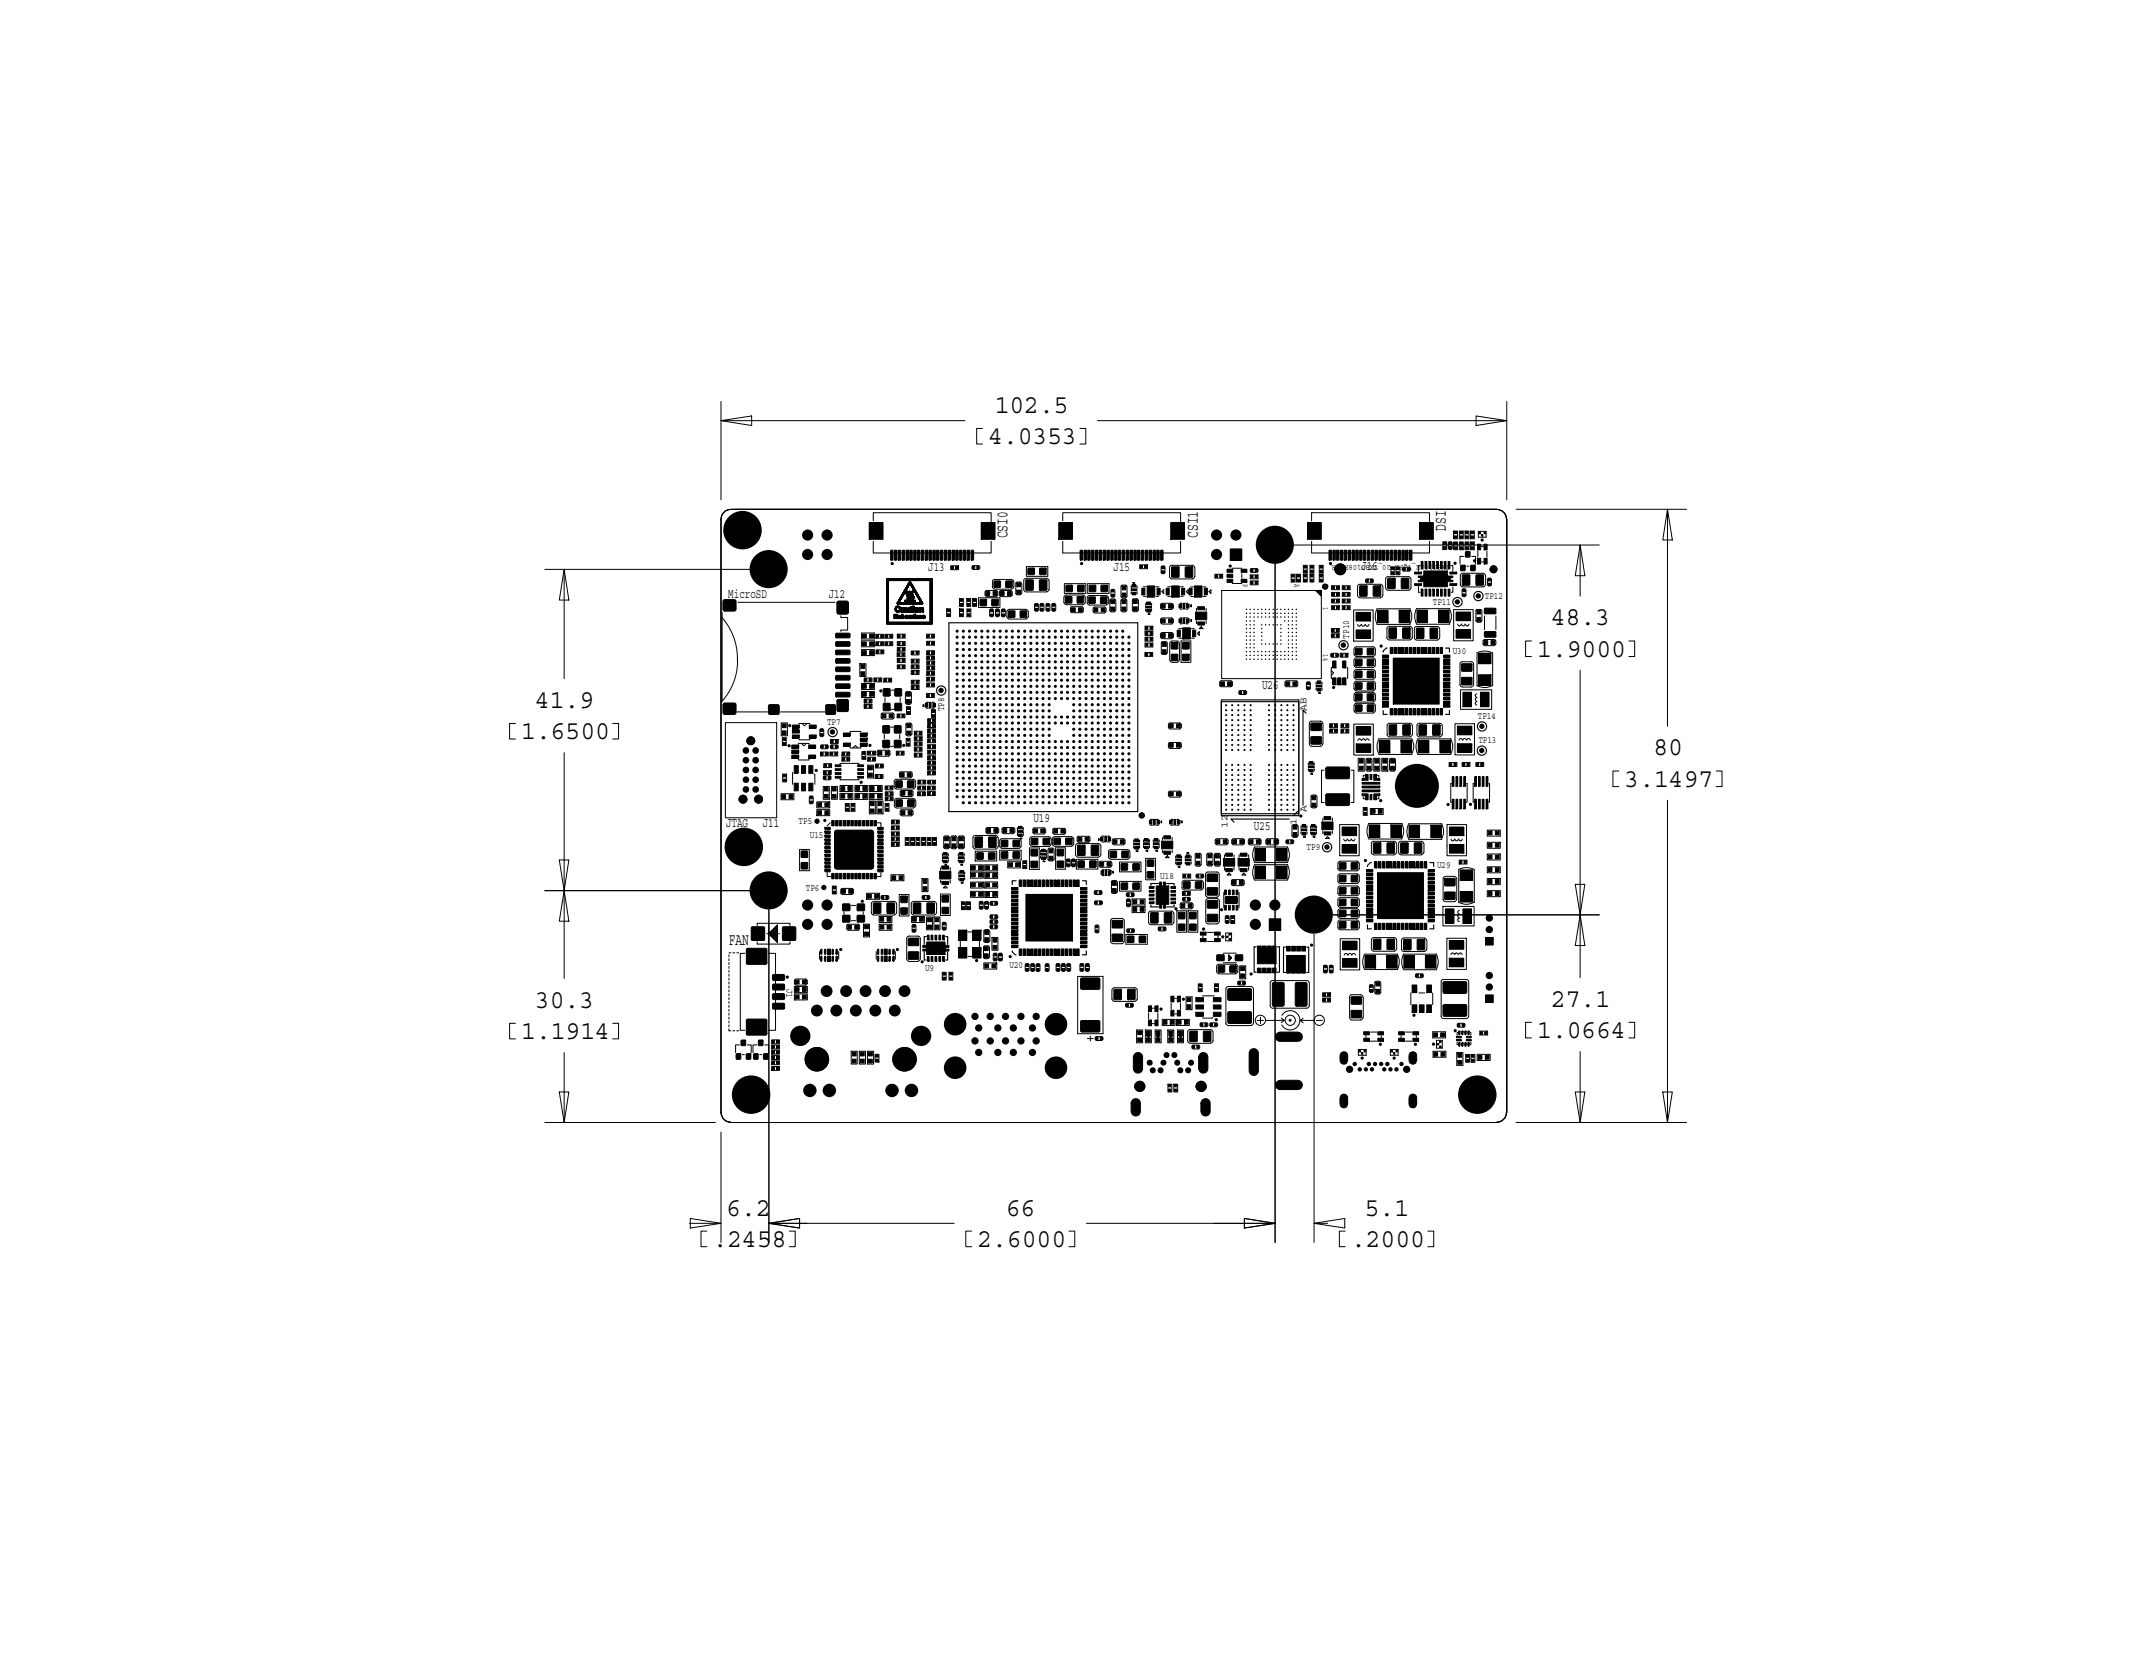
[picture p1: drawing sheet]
<svg xmlns="http://www.w3.org/2000/svg" width="279mm" height="216mm" viewBox="0 0 279 216" stroke-linecap="round" stroke-linejoin="round" font-family="sans-serif">
<defs><g id="words">
<g font-size="3.6">
<text x="129.7" y="53.8">102.5</text>
<text x="128.9" y="57.9">4.0353</text>
<text x="202.2" y="81.5">48.3</text>
<text x="200.4" y="85.6">1.9000</text>
<text x="69.8" y="92.3">41.9</text>
<text x="68" y="96.4">1.6500</text>
<text x="215.6" y="98.5">80</text>
<text x="211.8" y="102.6">3.1497</text>
<text x="69.8" y="131.4">30.3</text>
<text x="202.2" y="131.3">27.1</text>
<text x="68" y="135.4">1.1914</text>
<text x="200.4" y="135.3">1.0664</text>
<text x="94.7" y="158.5">6.2</text>
<text x="131.2" y="158.5">66</text>
<text x="177.9" y="158.5">5.1</text>
<text x="92.9" y="162.5">.2458</text>
<text x="127.4" y="162.5">2.6000</text>
<text x="176.1" y="162.5">.2000</text>
</g>
<g font-size="2.2">
<text x="131.4" y="70.2" transform="rotate(-90 131.4 70.2)">CSI0</text>
<text x="156.2" y="70.1" transform="rotate(-90 156.2 70.1)">CSI1</text>
<text x="188.5" y="69.2" transform="rotate(-90 188.5 69.2)">DSI</text>
<text x="95" y="123.2">FAN</text>
</g>
<g font-size="1.8">
<text x="95" y="77.9">MicroSD</text>
<text x="108.1" y="78">J12</text>
<text x="121" y="74.4">J13</text>
<text x="145.2" y="74.4">J15</text>
<text x="177.5" y="74.4">J16</text>
<text x="164.5" y="89.8">U26</text>
<text x="94.7" y="107.8">JTAG</text>
<text x="99.4" y="107.8">J11</text>
<text x="134.7" y="107.2">U19</text>
<text x="163.5" y="108.2">U25</text>
</g>
<g font-size="1.3">
<text x="175.9" y="83.2" transform="rotate(-90 175.9 83.2)">TP10</text>
<text x="186.8" y="78.9">TP11</text>
<text x="193.6" y="78.1">TP12</text>
<text x="189.4" y="85.2">U30</text>
<text x="107.8" y="94.6">TP7</text>
<text x="123.1" y="92.7" transform="rotate(-90 123.1 92.7)">TP8</text>
<text x="170.3" y="92.6" transform="rotate(-90 170.3 92.6)">AB</text>
<text x="192.7" y="93.7">TP14</text>
<text x="192.7" y="96.9">TP13</text>
<text x="104.1" y="107.4">TP5</text>
<text x="160" y="107.9" transform="rotate(-90 160 107.9)">12</text>
<text x="169" y="107.6" transform="rotate(-90 169 107.6)">1</text>
<text x="170.3" y="105.9" transform="rotate(-90 170.3 105.9)">A</text>
<text x="105.6" y="109.3">U15</text>
<text x="170.3" y="110.8">TP9</text>
<text x="187.4" y="113.2">U29</text>
<text x="105.1" y="116.1">TP6</text>
<text x="151.3" y="114.6">U18</text>
<text x="102.5" y="128.9" transform="rotate(90 102.5 128.9)">J1</text>
<text x="120.6" y="126.5">U9</text>
<text x="131.6" y="126.3">U20</text>
</g>
<g font-size="1.1">
<text x="162" y="76.2" transform="rotate(90 162 76.2)">P</text>
<text x="168.8" y="76.2" transform="rotate(90 168.8 76.2)">A</text>
<text x="189" y="73.7" transform="rotate(180 189 73.7)">TXS0108E_VQFN-20_TXB0108RGYR</text>
<text x="172.5" y="79.2" transform="rotate(90 172.5 79.2)">1</text>
<text x="172.5" y="85.3" transform="rotate(90 172.5 85.3)">14</text>
</g>
</g></defs>
<g fill="none" stroke="#000" stroke-width=".13">
<path d="M94 54.8h31.8M94 54.8l4-.6v1.3zM94 52.3v12.9M128.1 55.9h-.8v2h.8M140.8 55.9h.8v2h-.8M143.1 54.8h53.3M192.4 54.2l4 .6-4 .7zM196.4 52.3v12.9M71 74.2h26.7M73.6 74.2v14.3M73.6 74.2l.6 4h-1.3zM94 67.7v77.4"/>
<path d="M94.1 79.8v11.7M94.3 78.3l.2-.1h1.4l.1 .2-.1 1.2-.1 .1-1.4-.1-.1-.1zM95.2 66.4a1.23 1.23 0 0 0-1.2 1.2M95.3 66.4h99.9M96.2 78.5h12.7M109.2 78.5l.1-.1h1.1l.2 .1v1.4l-.1 .1-1.2 .1-.1-.1zM113.3 68.1h1.8v2.2h-1.8zM113.9 67.9v-1.1h15.3v1.2M113.9 70.6v1.5h15.3v-1.5M115.6 77h.2M115.6 77.1h.2M115.6 79.7h.2"/>
<path d="M115.6 78.1l.2 .1M115.6 77.8l.2 .1M115.6 78h.2M115.6 78.1h.2M115.6 79.6h.2M115.6 79h.2M115.6 76.5h.2M115.6 76.6h.2M115.6 76.7h.2M115.6 76.8h.2M115.6 77.3h.2M115.6 77.4h.2"/>
<path d="M115.6 79.8h.2M115.6 79.4h.2M115.6 77.8h.2M115.6 79.3h.2M115.6 75.8l.2 .1M115.6 76.2h.2M115.6 76.4h.2M115.6 77.5h.2M115.6 79.5h.2M115.6 79.1h.2M115.6 75.8h.2M115.6 78.9h.2"/>
<path d="M115.6 77.7h.2M115.6 77.9h.2M115.6 78.2h.2M115.6 78.3h.2M115.6 78.5h.2M115.6 78.6h.2M115.6 78.7h.2M115.6 75.5h5.9v5.8h-5.9zM115.6 75.9h.2M115.6 76h.2M115.6 76.1h.2M115.6 76.9h.2"/>
<path d="M115.6 77.2h.2M115.6 77.6h.2M115.6 79.2h.2M115.6 79.9h.2M115.6 75.5h5.9M115.6 80h.2M115.6 75.6h5.9M115.6 75.7h.2M115.6 78.8h.2M115.6 78.4h.2M115.6 76.3h.2M115.8 77.8h-.2"/>
<path d="M115.8 78h-.2M115.8 76.8h-.2M115.8 79.7h-.2M115.8 79.4h-.2M115.8 79.1h-.2M115.8 79h-.2M115.8 79.5h-.2M115.8 78.1h-.2M115.8 77h-.2M115.8 79.2h-.2M115.8 77.6h-.2M115.8 75.7v5.4"/>
<path d="M115.8 78.5h-.2M115.8 75.8h-.2M115.8 77.5l-.2 .1M115.8 76.2h-.2M115.8 76.4h-.2M116.1 71.7l.3 .1v1.2h-.3zM116.6 71.7l.3 .1v1.2h-.3zM116.7 79.5h.2M116.7 79.3h.2M116.7 79.4h.2M116.7 79.6h.2M116.7 79.5v.1"/>
<path d="M116.7 79.3l.2 .1M116.8 79.7h.2M116.8 79.2h.2M116.8 79.6v.1M116.8 79.2h.1M116.8 79.1h.5M116.8 79.7h.5M116.8 79.8h.5M116.9 79.1l-.1 .1 .5-.1M116.9 79.1h.4M116.9 79.8h.3M116.9 79.3h-.2v.2"/>
<path d="M116.9 79.4v.1h-.2M116.9 79.3v.1M116.9 79.1h.3M116.9 79.5v.1M116.9 79.8h.2M116.9 79.6h.1M116.9 79v.1M116.9 79.2h-.2v.1M117 78.6h3.3M117 78.6l3.3 .1M117 79.8h.2M117 78.6h.1"/>
<path d="M117 78.7h3.3M117 79h.1M117.1 78.5h.2M117.1 79.2l-.2 .1M117.1 79l.1 .1M117.1 79.2l.1 .1h.2M117.1 78.4h.2M117.1 79.7h.2v.1M117.1 78.3h.2M117.1 71.7l.3 .1v1.2h-.3zM117.2 79.6h-.3M117.2 78.3h.2"/>
<path d="M117.2 79.2h.2M117.2 79v.1M117.2 79.6h.2M117.2 79.7l-.1 .1M117.2 79.5l.2 .1zM117.2 79.3h.2M117.2 78.5h-.2M117.2 78.2h.2M117.3 79.8h-.1M117.3 78.4l-.2 .1M117.3 78.1h.2M117.3 79.2h.1"/>
<path d="M117.3 78h.2M117.3 79.6h.1M117.3 78.4h-.2M117.3 79.7h-.5l.1 .1M117.3 78l-.3 .6M117.4 79.2v.1M117.4 78.3l-.2 .3M117.4 77.9h.2M117.4 78.3h-.2M117.4 78.2h-.2M117.4 77.8h.2M117.4 79.7h.2"/>
<path d="M117.4 78.2v.1M117.4 79.6l.2 .1M117.5 78.1l-.3 .1M117.5 79.6l.1 .1M117.5 77.8h.2M117.5 79.5h.4M117.5 79.7v.1M117.5 77.7h.2M117.5 79.8h.5M117.5 79.5l-.1 .1h.2M117.5 78.1h-.3M117.5 79.3h.4"/>
<path d="M117.5 79.3v.1h.1M117.5 78.1h-.2M117.5 79.8h.1M117.5 77.7l-.2 .3M117.5 77.6h.3M117.6 79.2l.3 .1M117.6 77.6h.2M117.6 78l-.2 .2M117.6 79.5h.3M117.6 78h-.3M117.6 79.8h.1M117.6 79.5h-.1"/>
<path d="M117.6 79.2h.2M117.6 77.5h.2M117.6 79.4h-.1M117.6 77.9h-.2M117.6 77.5h.3M117.6 79.2l-.1 .1M117.6 79.4h.1M117.6 79.5h.1M117.6 77.4h.3M117.6 79.6v.1M117.6 71.7l.3 .1v1.2h-.3zM117.7 79.4h-.1"/>
<path d="M117.7 77.8h-.3M117.7 79.6h-.1M117.7 77.7l-.1 .3M117.7 77.3h.2M117.7 79.6h-.2M117.7 79.8h.1M117.7 79.4h.1M117.7 79.5v.1M117.7 79.7h-.1M117.7 79.7h.2M117.7 79.6h.1M117.8 79.8h.1"/>
<path d="M117.8 77.3h.2M117.8 79.7h.1v.1M117.8 77.6h-.3M117.8 77.2h.2M117.8 79.4l-.1 .1M117.8 79.5l.1 .1M117.8 77.5l-.1 .2M117.8 77.5l-.2 .1M117.8 77.1h.2M117.9 77.1h.2M117.9 79.4v.1M117.9 77h.2"/>
<path d="M117.9 79.3v.1h-.1M117.9 77l-.4 .7M117.9 79.3h-.4M117.9 77.4h-.2M117.9 77.3h-.2M117.9 79.4h-.2M117.9 79.4h-.4M117.9 79.6h-.1M117.9 79.7h-.4l.5 .1M117.9 78.3h1.4v.1h-1.4zM117.9 78.3h1.4M117.9 78.4h1.4"/>
<path d="M117.9 76.9h.3M118 79.7h.1M118 79.5v.2M118 76.9h.2M118 77.2l-.2 .1M118 76.8h.2M118 79.4h.2M118 79.3h.2M118 79.2h.2v.2M118 79.5h.2M118 76.7h.3M118 79.6h.2"/>
<path d="M118 79.4v.2M118 79.2v.2M118 79.7h.6M118 79.2l.2 .1M118.1 77l-.2 .1M118.1 76.7h.2M118.1 79.8h.3M118.1 79.8h.5M118.1 77l-.3 .5M118.1 77.3h.2M118.1 77.4h.2M118.1 77h-.2"/>
<path d="M118.1 79.2h-.1M118.2 76.6h.2M118.2 77.4l.2 .1M118.2 77.4h.1M118.2 77.5h.1M118.2 77.4v.1M118.2 76.9l-.3 .1M118.2 71.7l.2 .1v1.2h-.3zM118.2 77.5l.2 .1M118.2 77.5v.1M118.2 77.2v.1h.1M118.2 79.8h.1"/>
<path d="M118.2 76.5h.2M118.2 77.1h.1M118.2 77.2h.2M118.2 77.6h.2M118.2 77.6l.1 .2M118.2 77.1v.1M118.2 79.4v.2h-.2M118.2 76.4h.2M118.2 76.4h.3M118.2 77.7h.2M118.2 79.7h-.2l.2 .1M118.3 76.4h.2"/>
<path d="M118.3 78.1h.1M118.3 77.1l.1 .1M118.3 77.7h.1M118.3 76.8h-.3M118.3 76.3h.2M118.3 77.3h-.2M118.3 76.7h-.2M118.3 77.3v.1M118.3 77.8h.2M118.3 78h.2M118.3 77.2l-.1 .1v.1M118.3 77.2v.1"/>
<path d="M118.3 77.9h.2M118.3 79.6l-.1 .1M118.3 76.2h.3M118.3 77.2h-.1M118.3 76.6l-.2 .4M118.3 77.6l.1 .1h-.1M118.3 76.6h-.2M118.4 76.6h-.3M118.4 77.2h-.2M118.4 79.8h-.1M118.4 79.4v.2M118.4 79.6h.2"/>
<path d="M118.4 79.6l.2 .1M118.4 76.5h-.2M118.4 79.4h.2M118.4 79.3h.2M118.4 76.1h.2M118.4 79.5h.2M118.4 77.7v.4M118.4 78.1h.1M118.4 76.1h.4M118.4 78.1h-.1M118.4 76l.4 .1M118.4 77.8h-.1l-.1 .2"/>
<path d="M118.4 78l-.1 .1M118.5 76h.3l.1 .2M118.5 76h.3M118.5 77.2h.1M118.5 77.3h.1M118.5 77.4h.1M118.5 77.5h.2M118.5 77.3v.1M118.5 76l-.6 1M118.5 76.3h-.2M118.5 75.9h.3M118.5 77.2h.2"/>
<path d="M118.5 77.5l.2 .1M118.5 77.5l.1 .1h.1M118.5 77.2v.1M118.5 75.9h.2M118.5 77.1h.2M118.6 76.3h-.3M118.6 79.4h-.2v-.2h.2v.6h-.2M118.6 77.1h.1M118.6 77.1l-.1 .1M118.6 79.6h-.2M118.6 79.7h-.5M118.6 77.6h.1"/>
<path d="M118.6 77.7h.1M118.6 76.2h-.3M118.6 77.7h.2M118.6 76.2l-.3 .4M118.6 76.2h-.2M118.6 78.1h.2M118.6 75.8h.1M118.6 77.8v.1M118.6 77.7l.1 .1M118.6 76.1h.1M118.6 78h.1M118.6 76.1v.1"/>
<path d="M118.6 78.1l.1 .1M118.6 79.3h.3M118.6 77.4l.1 .2h-.1M118.6 77.8h.2M118.6 78.1h.1M118.6 77.9v.1M118.6 77.2v.2M118.6 78v.1M118.6 71.7l.3 .1v1.2h-.3zM118.7 78h.1h-.2M118.7 78.1h.1M118.7 77.8h.1"/>
<path d="M118.7 77.9h.1M118.7 78h.1M118.7 76.1h.2M118.7 76.2h.2M118.7 77.6l.1 .4M118.7 76.1v.1M118.7 77.2h-.1M118.7 77.1h.1M118.7 77.2h-.2M118.7 77.1v.1M118.7 79.7l.2 .1M118.7 79.5h.2"/>
<path d="M118.7 79.6h.2M118.7 79.7h.2M118.7 79.4v.1M118.7 75.9l.1 .1M118.7 75.9h-.1l-.1 .1M118.7 75.9h-.1h.1M118.7 79.7h.1M118.7 79.5v.2M118.7 79.4h.2M118.7 79.1h.2M118.7 79.2h.2M118.7 76.3h.3"/>
<path d="M118.7 79.8h.2M118.7 76.2l.2 .3M118.7 78v.1M118.8 76.3h.2M118.8 78.1h-.2M118.8 76.4h.2M118.8 79.8h.1M118.8 77.9h-.1h.1M118.8 76.5h.3M118.8 77.3h.2M118.8 77.4h.2M118.8 77.3h.1"/>
<path d="M118.9 76.5h.2l.2 .3M118.9 77.2h.1M118.9 79.1h-.2v.1M118.9 79.1v.1M118.9 76.1h-.5M118.9 79.5h-.2M118.9 77.3v.1h.1M118.9 76.5h.2M118.9 76.5l.3 .5M118.9 77.5l.2 .1zM118.9 77.2v.1M118.9 76.6h.2"/>
<path d="M118.9 77.1h.1M118.9 76.2l.1 .3M118.9 77.1v.1h.1M118.9 77.7h.1M118.9 79.8h-.2h.1M118.9 79.2v.1M118.9 79.3v.1v.3M118.9 78.1h.1M118.9 78.1h.2M118.9 76.6h.3M118.9 77.7h.2M118.9 79.8h.1"/>
<path d="M118.9 79.2h-.3v.2h.3M119 77.7h.1M119 76.7h.2M119 77.4v.1h-.1M119 77.9l-.1 .1M119 78h-.1M119 78.1h.1h-.1M119 78h.1M119 77.8v.1M119 77.3h-.2M119 77.2l-.2 .1M119 79.2h.2v.6h-.2z"/>
<path d="M119 79.7h.2M119 77.8h.1M119 77.8l.2 .1M119 79.5h.2M119 79.6h.2M119 79.8h.2M119 79.4h.2M119 79.1h.2M119 77.4l-.1 .1h.1M119 78.1v.1M119 77.3v.1M119 79.3h.2"/>
<path d="M119 76.8h.2M119 77.9h.2M119 77.6l.1 .3M119 77.1h.1M119 77.2h.1M119 77.1v.1M119 76.8h.3M119.1 76.9h.2M119.1 77.6l-.2 .1M119.1 77.6h-.2M119.1 78l-.1 .1M119.1 78.1h-.2"/>
<path d="M119.1 76.9l.3 .1M119.1 77.9h.1M119.1 78h.1M119.1 77.8h-.1M119.1 71.7l.3 .1v1.2h-.3zM119.1 79.2l.1-.2h-.2v.2h.2M119.1 78h-.1M119.1 77h.3M119.2 77.9h-.2h.1M119.2 77h.2M119.2 77l.2 .4M119.2 77.1h.2"/>
<path d="M119.2 77.2h.3M119.3 76.8l.4 .8M119.3 77.2h.2M119.3 79.6l.2 .1M119.3 79.5v.1M119.3 79.4v.1M119.3 79.4h.1M119.3 79.5h.1M119.3 79.6h.1M119.3 79.7h.5M119.3 77.2l.2 .1M119.3 79.3h.5v.2"/>
<path d="M119.3 79.7l.1 .1M119.3 79.3v.1M119.3 79.3h.5M119.3 77.3h.2M119.3 79.8h.4M119.4 77.3h.2M119.4 77.4h.2M119.4 79.3h-.1M119.4 79.3h.3M119.4 77.4l.3 .6M119.4 79.2h.3M119.4 79.8h.3"/>
<path d="M119.4 79.5h.1M119.4 79.5l.1 .2M119.4 77.5h.3M119.4 79.2v.1M119.4 79.4h.1M119.4 79.4v.1h-.1M119.4 79.4h-.1M119.4 79.6h-.1M119.4 79.8h.2M119.5 79.7h.1M119.5 77.5l.2 .1M119.5 77.6h.2"/>
<path d="M119.5 79.4h-.1M119.5 77.7h.3M119.5 79.6v.1M119.6 77.7h.2M119.6 79.4h.1M119.6 79.6h.1M119.6 79.2h-.1M119.6 77.8h.2M119.6 79.7h.2M119.6 79.4l.1 .1h.1M119.6 79.5v.1M119.6 71.7l.3 .1v1.2h-.3z"/>
<path d="M119.6 79.4h.2M119.6 77.8l.3 .1M119.6 79.6h.2M119.7 79.2v.2M119.7 79.5h.1M119.7 79.6h.1M119.7 77.6l.2 .3h-.2M119.7 77.9h.2M119.7 78h.2M119.7 78h.3M119.7 78l.2 .3M119.8 78.1h.2"/>
<path d="M119.8 79.4h-.5M119.8 79.5l-.2 .3M119.8 77.9l.3 .5M119.8 78.1l.3 .1M119.8 78.2h.3M119.9 78.3l.1 .2M119.9 78.3h.2M119.9 79.3h.5M119.9 79.3h.1M119.9 79.5h.2v.1M119.9 79.7h.2M119.9 79.5h.2"/>
<path d="M119.9 79.6h.2M119.9 79.8h.2M119.9 79.4h.2M119.9 78.4h.3M120 78.4h.2M120 78.4h.2l.1 .2M120 78.5h.2M120 78.5h.1M120 78.1h-.2M120.1 79.4v.1M120.1 78.5h.2M120.1 78.5v.1"/>
<path d="M120.1 79.4h-.2M120.1 79.3h.3M120.1 79.2h.2M120.1 79.2h.1M120.1 79.4h.1M120.1 71.7l.3 .1v1.2h-.3zM120.2 79.2h.1M120.2 79.4v.2M120.2 78.4l-.2 .1M120.2 78.7h-.7M120.2 79.4h.1M120.2 79.2l-.2 .1v-.1h-.1v.6h.2v-.2"/>
<path d="M120.2 78.5h-.2M120.2 79.4l.2 .1M120.2 79.5h.2M120.2 79.4h.2M120.3 79.7h.1M120.3 79.6h.1M120.3 79.8h.1M120.3 79.2l.1 .2h-.2M120.3 78.6v.1h-3.3M120.3 78.7h-3.3M120.4 79.4v.2M120.4 79.4h-.5"/>
<path d="M120.4 79.6h-.1v.2h.1v-.2h-.1M120.6 71.7l.3 .1v1.2h-.3zM121.1 71.7l.3 .1v1.2h-.3zM121.3 77h.2M121.3 77.1h.2M121.3 77.8l.2 .1M121.3 79.7h.2M121.3 78.1l.2 .1M121.3 78h.2M121.3 79.6h.2M121.3 79h.2M121.3 76.5h.2"/>
<path d="M121.3 76.6h.2M121.3 76.7h.2M121.3 76.8h.2M121.3 77.3h.2M121.3 77.4h.2M121.3 79.8h.2M121.3 79.1h.2M121.3 79.4h.2M121.3 78.1h.2M121.3 79.3h.2M121.3 75.8h.2M121.3 76.2h.2"/>
<path d="M121.3 76.4h.2M121.3 77.5h.2M121.3 79.5h.2M121.3 79.2h.2M121.3 77.7h.2M121.3 77.8h.2M121.3 77.9h.2M121.3 78.2h.2M121.3 78.3h.2M121.3 78.5h.2M121.3 78.6h.2M121.3 78.7h.2"/>
<path d="M121.3 75.9h.2M121.3 76.1h.2M121.3 76.9h.2M121.3 77.2h.2M121.3 77.6h.2M121.3 79.9h.2M121.3 80h.2M121.3 75.7h.2M121.3 78.8h.2M121.3 78.9h.2M121.3 78.4h.2M121.3 76h.2"/>
<path d="M121.3 75.7v5.4M121.3 76.3h.2M121.5 78.1h-.2M121.5 76.6h-.2M121.5 79.7h-.2M121.5 79h-.2M121.5 77.8h-.2M121.5 79.5h-.2M121.5 76.2h-.2M121.5 77h-.2M121.5 79.6h-.2M121.5 78.9l-.2 .1"/>
<path d="M121.5 75.7h-5.9M121.5 76h-.2M121.5 77.3h-.2M121.5 78.5h-.2M121.5 76.4h-.2M121.6 71.7l.3 .1v1.2h-.3zM122.1 71.7l.3 .1v1.2h-.3zM122.6 71.7l.3 .1v1.2h-.3zM123.1 71.7l.3 .1v1.2h-.3zM123.4 79.4h.5v1h-.5zM123.5 79.5h.3v.2h-.3zM123.6 71.7l.3 .1v1.2h-.3z"/>
<path d="M124 73.8h1v.5h-1zM124 73.9h.3v.3h-.3zM124.1 71.7l.3 .1v1.2h-.3zM124.6 73.9h.3v.3h-.3zM124.6 71.7l.3 .1v1.2h-.3zM125.1 79.4h.5v1h-.5zM125.1 78h.5v1.1h-.5zM125.1 71.7l.3 .1v1.2h-.3zM125.2 79.5h.3v.2h-.3zM125.2 78.1h.3v.3h-.3zM125.2 78.7h.3v.3h-.3zM125.6 71.7l.3 .1v1.2h-.3z"/>
<path d="M126 78h.6v1.1h-.6zM126.1 79.4h.5v1h-.5zM126.1 71.7l.3 .1v1.2h-.3zM126.1 78.7h.3v.3h-.3zM126.1 78.1h.3v.3h-.3zM126.2 79.5h.3v.3h-.3zM126.6 71.7l.3 .1v1.2h-.3zM126.7 73.9v.2M126.7 74.1l.1 .1M126.8 73.8h.3v.3h-.3zM126.8 78h.5v1.1h-.5zM126.8 73.8l-.1 .1"/>
<path d="M126.9 74.3h.7M126.9 73.7h.7M126.9 78.1h.3v.3h-.3zM126.9 78.7h.3v.3h-.3zM127.4 73.8h.2v.3h-.2zM127.6 77.9h2.8v1.3h-2.8zM127.6 73.8l.1 .1M127.7 74.1l-.1 .1M127.7 73.9v.2M127.8 78.2v-.1h.7l.2 .1-.1 .7-.1 .1h-.7v-.1zM127.9 68.1h1.8v2.2h-1.8zM128.4 77.2v.4"/>
<path d="M128.4 77.6l.2 .1M128.4 77.2l.2-.2h1.3l.2 .2v.4M128.5 77.1h.5v.5h-.5zM128.6 77.8h1.3M129 79.5l.1 .8v.1M129.1 79.5h.3v.3h-.3zM129.1 79.4v.1M129.2 79.4h.2M129.3 78.2l.1-.1h.7l.1 .1v.7l-.1 .1h-.7l-.1-.1zM129.4 79.4l.1 .1M129.4 75.8v.7M129.4 76.5l.1 .2 .2 .1"/>
<path d="M129.5 77.1h.5v.5h-.5zM129.5 79.5v.8M129.7 75.7h.7l.1 .1v.7l-.1 .1h-.7l-.1-.1v-.7zM129.7 75.5l-.2 .1-.1 .2M129.7 76.8h2.2M129.7 75.5h2.2l.2 .2 .1 .1M129.8 79.5v.8M129.9 79.5h.3v.3h-.3zM129.9 79.4l-.1 .1M129.9 79.4h.3M130.1 77.6l-.2 .1M130.2 79.4l.1 .1"/>
<path d="M130.3 77.6l.2 .1M130.3 79.5v.8M130.4 77.1h.5v.5h-.5zM130.5 77l-.2 .2v.4M130.5 77.8h1.3M130.5 77h1.3M130.6 79.5v.8M130.6 79.5h.4v.3h-.4zM130.7 79.4l-.1 .1M130.7 79.4h.2M130.9 79.4l.1 .1M131.1 79.5v.8"/>
<path d="M131.2 75.7h.7l.1 .1v.7l-.1 .1h-.7l-.1-.1v-.7zM131.3 79.8v.6M131.4 77.1h.4v.5h-.4zM131.6 79.6h.6l.2 .1-.1 .7-.1 .1h-.6l-.1-.1v-.7zM131.6 79.5h-.2l-.1 .2M131.6 79.4h2.2M131.8 77l.2 .2M132 77.6l-.2 .1M132 77.2v.4M132.2 76.5l-.2 .2-.1 .1M132.2 75.8v.7M132.4 76.1v1.3"/>
<path d="M132.4 77.3l.2 .2M132.6 76.9h.5v.5h-.5zM132.6 76h.5v.5h-.5zM132.6 75.9l-.2 .2M132.6 77.6h.4M132.6 75.9h.4M133 75.9l.2 .2M133.1 79.6h.7l.1 .1v.7l-.1 .1h-.7l-.1-.1v-.7zM133.2 77.3l-.2 .2M133.2 76.1v1.3M133.5 76.9l.1 .2 .2 .1M133.5 75.7v1.2"/>
<path d="M133.8 79.5l.2 .1v.1M133.8 75.4l-.2 .1-.1 .2M133.8 77.2h2.7M133.8 75.4h2.7M133.8 75.6h.8l.1 .1v1.2l-.1 .1h-.8l-.1-.1v-1.2zM133.8 73.9h2.8v1.2h-2.8zM134 74.1h.1h.7h.1v.7l-.1 .1h-.7l-.1-.1zM134.1 79.8v.6M134.9 78.8v.8M134.9 79.5l.1 .2M135 78.8h.3v.2h-.3zM135 79.3h.3v.3h-.3z"/>
<path d="M135 78.7l-.1 .1M135 79.7h.3M135 78.7h.3M135.2 78.7l.1 .1M135.3 79.5l-.1 .2M135.4 78.8v.8M135.5 74.1h.1h.7h.1v.7l-.1 .1h-.7l-.1-.1zM135.6 75.6h.8l.1 .1v1.2l-.1 .1h-.8l-.1-.1v-1.2zM135.6 78.8v.8M135.6 79.5l.1 .2M135.7 78.8h.3v.2h-.3zM135.7 79.3h.3v.3h-.3z"/>
<path d="M135.7 78.7l-.1 .1M135.7 79.7h.3M135.7 78.7h.3M136 78.7l.1 .1M136.1 79.5l-.1 .2M136.1 78.8v.8M136.4 78.8v.8M136.4 79.5l.1 .2M136.5 75.4l.2 .2 .1 .1M136.5 78.8h.3v.2h-.3zM136.5 79.3h.3v.3h-.3zM136.5 78.7l-.1 .1"/>
<path d="M136.5 79.7h.3M136.5 78.7h.3M136.7 78.7l.1 .1M136.8 76.9l-.2 .2-.1 .1M136.8 75.7v1.2M136.8 79.5l-.1 .2M136.9 78.8v.8M137.1 78.8v.8M137.2 79.5v.2M137.2 78.8h.3v.2h-.3zM137.2 79.3h.3v.3h-.3zM137.3 79.7h.2"/>
<path d="M137.5 78.7l.1 .1M137.5 78.7l-.3 .1M137.6 79.5l-.1 .2M137.6 78.8v.8M138 68.1h1.8v2.2h-1.8zM138.6 67.9v-1.1h15.3v1.2M138.6 70.6v1.5h15.3v-1.5M138.7 77.9v.6M138.7 78.5l.2 .3h.1M138.8 76.1h2.8v1.3h-2.8zM139 76.4v-.1h.7l.1 .1v.7l-.1 .1h-.7v-.1zM139 77.8h.7l.1 .1v.6l-.1 .1h-.7l-.1-.1v-.6z"/>
<path d="M139 78.8h2.2M139.6 79.7l.1 .2M139.6 79.3v.4M139.7 79.2h.5v.5h-.5zM139.7 79.1l-.1 .2M139.8 79.9h1.3M139.8 79.1h1.3M140.5 76.4l.1-.1h.7l.1 .1v.7l-.1 .1h-.7l-.1-.1zM140.5 77.8h.7l.1 .1v.6l-.1 .1h-.7l-.1-.1v-.6zM140.6 79.2h.5v.5h-.5zM140.8 71.7l.3 .1v1.2h-.3zM141 79.1l.2 .2"/>
<path d="M141.2 77.6l.2 .1 .1 .2M141.2 77.6h-2.2h-.1l-.2 .3M141.2 79.7l-.2 .2M141.2 79.3v.4M141.4 71.7l.2 .1v1.2h-.3zM141.5 78.5l-.2 .3h-.1M141.5 77.9v.6M141.8 77.9v.8l.2 .2M141.8 76.1h2.8v1.3h-2.8zM141.8 71.7l.3 .1v1.2h-.3zM142 76.4l.1-.1h.7l.1 .1v.7l-.1 .1h-.7l-.1-.1zM142 77.6l-.1 .1-.1 .2"/>
<path d="M142 77.8h.7l.1 .1v.7l-.1 .1h-.7l-.1-.1v-.7zM142 77.6h2.2M142 78.9h2.2M142.3 71.7l.3 .1v1.2h-.3zM142.5 79.3v.4M142.5 79.7l.2 .2M142.6 79.3h.5v.5h-.5zM142.7 79.1l-.2 .2M142.7 79.9h1.3M142.7 79.1h1.3M142.9 71.7l.3 .1-.1 1.2h-.3zM143.3 71.7l.3 .1v1.2h-.3z"/>
<path d="M143.5 76.4l.1-.1h.7l.1 .1v.7l-.1 .1h-.7l-.1-.1zM143.6 77.8h.7l.1 .1-.1 .7v.1h-.7l-.1-.1v-.7zM143.6 79.3h.5v.5h-.5zM143.8 71.7l.3 .1v1.2h-.3zM144 79.1l.2 .2M144.2 79.7l-.2 .2M144.2 79.3v.4M144.2 77.6l.3 .2v.1M144.3 71.7l.3 .1v1.2h-.3zM144.5 78.6l-.1 .2-.2 .1M144.5 77.9v.7M144.7 79.5l.2 .2"/>
<path d="M144.7 78.3v1.3M144.8 78.2h.5v.5h-.5zM144.8 79.1h.5v.5h-.5zM144.8 71.7l.3 .1v1.2h-.3zM144.9 78.1l-.2 .2M144.9 77.7v.1M144.9 78.1h.5l.1 .2M144.9 79.8h.4M144.9 77.5h.3v.2h-.3zM144.9 76.9h.3v.3h-.3zM144.9 76.9l-.1 .8M145 77.9h.2"/>
<path d="M145 76.8h.2M145.2 76.9h.1M145.3 77.7l-.1 .1M145.4 77v.7M145.4 71.7l.2 .1v1.2h-.3zM145.5 79.5l-.2 .2M145.5 78.3v1.3M145.8 71.7l.3 .1v1.2h-.3zM146.1 78.3v1.3M146.2 79.5l.1 .2M146.2 77.7l.1 .2M146.3 78.2h.5v.5h-.5z"/>
<path d="M146.3 79.1h.5v.5h-.5zM146.3 77.3h.5v.5h-.5zM146.3 76.4h.5v.5h-.5zM146.3 78.1l-.1 .2M146.3 76.3l-.1 .2v1.3M146.3 71.7l.3 .1v1.2h-.3zM146.3 78h.4M146.3 79.8h.4M146.3 76.3h.4l.2 .2M146.3 78.1h.4M146.7 78.1l.2 .2M146.9 71.7l.3 .1-.1 1.2h-.3z"/>
<path d="M146.9 79.5l-.2 .2M146.9 78.3v1.3M146.9 77.7l-.2 .2M146.9 76.5v1.3M147.3 71.7l.3 .1v1.2h-.3zM147.5 76.8h.7v.2h-.7zM147.6 76.2h.5v.3h-.5zM147.6 77.2h.5v.4h-.5zM147.8 79.1h.5v.5h-.5zM147.8 78.2h.5v.5h-.5zM147.8 78.1l-.2 .2v1.2l.2 .2M147.8 78.1h.4"/>
<path d="M147.8 79.8h.4M147.8 71.7l.3 .1v1.2h-.3zM148.2 78.1l.2 .2M148.3 71.7l.3 .1v1.2h-.3zM148.4 79.5l-.2 .2M148.4 78.3v1.2M148.6 73.6h1v.5h-1zM148.7 73.7h.2v.3h-.2zM148.8 71.7l.3 .1v1.2h-.3zM148.9 76.7h.4l-.1 .9-.3-.1zM149.1 76.5h.3M149.1 77.7h.3"/>
<path d="M149.2 73.7h.3v.3h-.3zM149.4 71.7l.2 .1v1.2h-.3zM149.4 79h.7v.3h-.7zM149.5 79.5h.5v.3h-.5zM149.5 78.5h.5v.3h-.5zM149.6 76.4h1v1.4h-1zM149.8 71.7l.3 .1v1.2h-.3zM150.3 71.7l.3 .1v1.2h-.3zM150.7 77.7h.4M150.7 76.5h.4M150.8 71.7l.3 .1v1.2h-.3zM150.9 76.7h.4l-.1 .9-.3-.1z"/>
<path d="M151.3 78.9v.3M151.3 79.2l.2 .2M151.3 71.7l.3 .1v1.2h-.3zM151.4 73.9v.8M151.4 74.7l.1 .1M151.4 73.9l.1-.1 .3 .1M151.4 78.8h.5v.5h-.5zM151.5 77.1l.2-.2v.5zM151.5 74.4h.3v.3h-.3zM151.5 73.9h.3v.2h-.3zM151.5 78.7l-.2 .1M151.5 79.5h1.3"/>
<path d="M151.5 74.8h.3M151.5 78.7h1.3M151.8 74.7l-.1 .1M151.9 73.9v.8M152 76.7h.4v.9l-.4-.1zM152.3 76.5h.3M152.3 77.7h.3M152.4 78.8h.4v.5h-.4zM152.5 75.2l.1 .2 .2 .1M152.6 68.1h1.8v2.2h-1.8zM152.7 74l.1-.1h.8l.2 .1-.1 1.2-.1 .1h-.8l-.1-.1zM152.8 78.7l.2 .1"/>
<path d="M152.8 76.4h1v1.4h-1zM152.8 75.5h2.7M153 79.2l-.2 .2M153 78.9v.3M153.7 78.8h.3v.5h-.3zM153.9 77.7h.4M153.9 76.5h.4M154.1 76.7h.4l-.1 .9-.3-.1zM154.2 78.7h.3v.7h-.3zM154.5 74l.1-.1h.8l.1 .1v1.2l-.1 .1h-.8l-.1-.1zM154.7 78.8h.3v.5h-.3zM154.9 76.9v.5l-.2-.3z"/>
<path d="M155 76.7h.4v.9l-.4-.1zM155.2 76.5h.4M155.2 77.8h.4M155.4 73.7l.3 .1v.2M155.5 73.7h-2.9l-.1 .3v1.2M155.7 76.4h1v1.4h-1zM155.7 75.2l-.1 .2-.2 .1M155.8 74v1.2M155.9 79.8h1.4v1h-1.4zM156 79.3v.4M156.2 79.1h.8v.4h-.8zM156.9 77.8h.3"/>
<path d="M156.9 76.5h.3M157 76.7h.4v.9l-.4-.1zM157.2 79.3v.4M157.9 76.9v.5l-.3-.3zM158.4 74.9h1v.5h-1zM158.5 75h.3v.3h-.3zM159 75h.3v.3h-.3zM159.3 77h13v11.5h-13zM160 74.2h.7v.4h-.7zM160 74.9h.7v.4h-.7zM160 75.5h.7v.4h-.7zM160.4 71.6h1.5v1.5h-1.5z"/>
<path d="M160.7 76.1h1.2M160.7 74.1h1.2M161.8 75.5h.8v.4h-.8zM161.8 74.2h.8v.4h-.8zM161.9 74.8v.6M163 75h1v.5h-1zM163 74.3v.2M163 75.7h1v.5h-1zM163 74.5l.1 .1M163.1 75.8h.3v.3h-.3zM163.1 74.2h.3v.3h-.3zM163.1 75h.3v.4h-.3z"/>
<path d="M163.1 74.1l-.1 .1M163.1 74.1h.8M163.1 74.6h.8M163.6 75.8h.3v.3h-.3zM163.6 74.2h.3v.3h-.3zM163.6 75h.3v.4h-.3zM163.9 74.1l.1 .1M164 74.5l-.1 .1M164 74.3v.2M166.2 73.6v88.4M168.3 74.9h.5v1h-.5zM168.4 75.5h.3v.3h-.3z"/>
<path d="M168.4 75h.3v.2h-.3zM168.7 71.1h39.8M169 74.9h.5v1h-.5zM169.1 75h.3v.2h-.3zM169.1 75.5h.3v.3h-.3zM169.9 74.9h.5v1h-.5zM169.9 73.7h.5v1h-.5zM170 73.8h.3v.3h-.3zM170 74.3h.3v.3h-.3zM170 75h.3v.2h-.3zM170 75.5h.3v.3h-.3zM170.5 68.1h1.8v2.2h-1.8z"/>
<path d="M170.8 73.7h.5v1h-.5zM170.8 74.9h.5v1h-.5zM170.9 73.8h.3v.3h-.3zM170.9 74.3h.3v.3h-.3zM170.9 75.5h.3v.3h-.3zM170.9 75h.3v.2h-.3zM171 67.9v-1.1h15.4v1.2M171 70.6v1.5h15.4v-1.5M171.5 77h.8v.7zM171.6 77h.7M171.7 77.1h.6M171.8 77.2h.5"/>
<path d="M171.9 77.3h.4M171.9 77.4h.4M172 74.9h.5v1h-.5zM172 73.7h.5v1h-.5zM172 77.5h.3M172.1 75.5h.3v.3h-.3zM172.1 75h.3v.2h-.3zM172.1 73.8h.3v.3h-.3zM172.1 74.3h.3v.3h-.3zM172.1 77.6h.2M172.2 77.6h.1M172.4 76.5h.7"/>
<path d="M172.4 76.4h.7M172.4 76.6h.7M172.5 76.3h.6M172.5 76.7h.5M172.6 76.2h.4M172.6 76.8h.4M173.3 71.7l.3 .1v1.2h-.3zM173.6 79h1v.5h-1zM173.6 77.2h1v.5h-1zM173.6 78.1h1v.5h-1zM173.7 78.2h.3v.3h-.3zM173.7 77.3h.3v.3h-.3z"/>
<path d="M173.7 79.1h.3v.3h-.3zM173.7 76.5h.3v.3h-.3zM173.8 71.7l.3 .1v1.2h-.3zM174.2 77.3h.3v.3h-.3zM174.2 78.2h.3v.3h-.3zM174.2 76.5h.3v.3h-.3zM174.2 79.1h.3v.3h-.3zM174.3 71.7l.3 .1v1.2h-.3zM174.6 76.4h-1v.5h1v-.5M174.8 71.7l.3 .1v1.2h-.3zM175 76.4h1v.5h-1zM175 77.2h1v.5h-1z"/>
<path d="M175 78.1h1v.5h-1zM175 79h1v.5h-1zM175.1 77.3h.3v.3h-.3zM175.1 79.1h.3v.3h-.3zM175.1 78.2h.3v.3h-.3zM175.1 76.5h.3v.3h-.3zM175.3 71.7l.3 .1v1.2h-.3zM175.6 77.3h.3v.3h-.3zM175.6 79.1h.3v.3h-.3zM175.6 78.2h.3v.3h-.3zM175.6 76.5h.3v.3h-.3zM175.8 71.7l.3 .1v1.2h-.3z"/>
<path d="M176.3 71.7l.3 .1v1.2h-.3zM176.5 79.5h2.5v4.1h-2.5zM176.8 71.7l.3 .1v1.2h-.3zM176.8 79.8h1.9v1.2h-1.9zM177 77.6l.1 .3h.2M177.2 76.5l.1-.1h.9l.1 .1-.1 1.2h-.9h-.1zM177.3 78h2.7M177.3 71.7l.3 .1v1.2h-.3zM177.8 71.7l.3 .1v1.2h-.3zM178 75.6v.3M178.1 75.8v.1M178.1 75.6h.3v.3h-.3z"/>
<path d="M178.1 75.5v.1M178.2 76h.7M178.2 75.5h.7l.1 .1M178.3 71.7l.3 .1v1.2h-.3zM178.7 75.6h.2v.3h-.2zM178.8 71.7l.3 .1v1.2h-.3zM179 75.8l-.1 .1M179 76.5l.1-.1h.8l.1 .1v1.2h-.1h-.8h-.1zM179 75.6v.3M179.3 71.7l.3 .1v1.2h-.3zM179.6 79.6h1.4v1.6h-1.4zM179.8 71.7l.3 .1v1.2h-.3z"/>
<path d="M180.3 76.5l-.1-.2-.2-.1h-2.9l-.1 .3v1.1M180.3 71.7l.3 .1v1.2h-.3zM180.3 77.6l-.2 .3h-.1M180.3 76.5v1.1M180.7 76.6l.1 .3h.1M180.7 75.5v1.2M180.8 71.7l.3 .1v1.2h-.3zM180.9 75.2h-.1l-.1 .3M181 77h2.7M181 75.2h2.7M181 75.4h.8l.1 .1v1.2l-.1 .1h-.8l-.1-.1v-1.2zM181.3 71.7l.3 .1v1.2h-.3z"/>
<path d="M181.3 73.9h.5v1h-.5zM181.4 74h.3v.3h-.3zM181.4 74.5h.3v.3h-.3zM181.8 71.7l.3 .1v1.2h-.3zM182 73.9h.5v1h-.5zM182.1 74.5h.3v.3h-.3zM182.1 74h.3v.3h-.3zM182.3 71.7l.3 .1v1.2h-.3zM182.4 79.6h1.4v1.6h-1.4zM182.8 75.4h.8l.1 .1v1.2l-.1 .1h-.8l-.1-.1v-1.2zM182.8 71.7l.3 .1v1.2h-.3zM182.9 74.1v.2"/>
<path d="M182.9 74.3l.1 .1M182.9 74h.3v.4h-.3zM183 74l-.1 .1M183 74h.7M183 74.5h.7M183.3 71.7l.3 .1v1.2h-.3zM183.5 74h.3v.4h-.3zM183.6 75.2l.3 .1v.2M183.7 74l.1 .1M183.8 71.7l.3 .1v1.2h-.3zM183.8 79.4a2.08 2.08 0 0 1 0 2M183.8 74.3l-.1 .1"/>
<path d="M183.9 79.4h-4.4a2.24 2.24 0 0 0 0 2M183.9 74.1v.2M183.9 76.6l-.1 .3h-.2M184 75.5v1.2M184.4 74.6h.9v.2h-.9zM184.4 76.1h.9v.2h-.9zM184.7 79.5h1.4v1.7h-1.4zM184.9 75.1h.7v-.7h3.1v.7h.7v.2h-.3v.3h.3v.2h-.7v.7h-3.1v-.7h-.7v-.2h.3v-.3h-.3zM184.9 76.5v.7h.3M185.1 68.1h1.8v2.2h-1.8zM185.2 73.7h-.3v.8M185.3 73.2h.2v.9h-.2z"/>
<path d="M185.3 76.8h.2v.9h-.2zM185.8 73.2h.2v.9h-.2zM185.8 76.8h.2v.9h-.2zM186.3 73.2h.2v.9h-.2zM186.3 76.8h.2v.9h-.2zM186.8 73.2h.2v.9h-.2zM186.8 76.8h.2v.9h-.2zM187.3 73.2h.2v.9h-.2zM187.3 76.8h.2v.9h-.2zM187.6 79.5h1.3v1.7h-1.3zM187.8 73.2h.2v.9h-.2zM187.8 76.8h.2v.9h-.2z"/>
<path d="M188.1 70.6h.5v1h-.5zM188.2 70.7h.3v.3h-.3zM188.2 71.3h.3v.2h-.3zM188.3 73.2h.2v.9h-.2zM188.3 76.8h.2v.9h-.2zM188.8 73.2h.2v.9h-.2zM188.8 76.8h.2v.9h-.2zM188.8 70.8v.7M188.8 71.5l.1 .1M188.9 70.7h.3v.3h-.3zM188.9 71.3h.3v.2h-.3zM188.9 70.7h-.1"/>
<path d="M189 79.3a2.01 2.01 0 0 1 0 2.1M189 71.6h.2M189 70.6h.2M189 79.4h-4.3a2.24 2.24 0 0 0 0 1.9M189 76.1h.9v.2h-.9zM189 74.6h.9v.2h-.9zM189.2 73.7h.2v.8M189.2 70.7h.1M189.3 71.5l-.1 .1M189.3 70.8v.7M189.4 76.5v.7h-.2M189.5 69.2h.5v1.1h-.5z"/>
<path d="M189.5 70.7h.5v1h-.5zM189.5 79.5h2.6v4h-2.6zM189.6 69.9h.3v.2h-.3zM189.6 69.3h.3v.3h-.3zM189.6 70.7h.3v.3h-.3zM189.6 71.3h.3v.3h-.3zM189.8 79.8h1.9v1.1h-1.9zM190.3 69.2h.5v1.1h-.5zM190.3 70.7h.5v1h-.5zM190.4 71.3h.3v.3h-.3zM190.4 70.7h.3v.3h-.3zM190.4 69.9h.3v.2h-.3z"/>
<path d="M190.4 69.3h.3v.3h-.3zM190.4 75.1v1.1l.1 .3h.2M190.4 73.8l.1-.1h.4l.2 .1-.1 .5-.1 .1h-.4l-.1-.1zM190.6 76.9v.8M190.6 77.6l.1 .1M190.7 74.8h-.2l-.1 .2M190.7 76.5h2.7M190.7 74.7h2.7M190.7 76.9h.3v.2h-.3zM190.7 77.4h.3v.3h-.3zM190.7 74.9h.9l.1 .1-.1 1.2v.1h-.9l-.1-.1v-1.2zM190.7 76.8l-.1 .1"/>
<path d="M190.8 77.8h.2M190.8 76.8h.2M190.9 72.5h-.5v1.1M191 76.8l.1 .1M191 69.2h.5v1.1h-.5zM191 70.7h.5v1h-.5zM191.1 72v-.1h.5l.1 .1v.6h-.1h-.5zM191.1 69.9h.3v.2h-.3zM191.1 69.3h.3v.3h-.3zM191.1 77.6l-.1 .1M191.1 70.7h.3v.3h-.3zM191.1 71.3h.3v.3h-.3z"/>
<path d="M191.1 76.9v.8M191.2 73.8h.3M191.7 69.2h.5v1.1h-.5zM191.7 70.7h.5v1h-.5zM191.7 73.8l.1-.1h.5l.1 .1-.1 .5v.1h-.5l-.1-.1zM191.8 69.9h.3v.2h-.3zM191.8 69.3h.3v.3h-.3zM191.8 70.7h.3v.3h-.3zM191.8 71.3h.3v.3h-.3zM191.9 72.5h.5v1.1M192.4 79.7v1.2M192.5 74.9h.8l.1 .1v1.2l-.1 .1h-.8l-.1-.1v-1.2z"/>
<path d="M192.6 79.6h.4v.5h-.4zM192.6 72.8h.4v.7h-.4zM192.6 71h.4v.7h-.4zM192.7 71.9v.7M192.7 69.3h1.1v.7h-1.1zM192.8 69.4h.2v.2h-.2zM193 79.5l.2 .1M193 79.5h-.4l-.2 .1M193.1 69.7h.2v.2h-.2zM193.1 71.2h.3M193.1 73.3h.3M193.2 79.7v1.2"/>
<path d="M193.4 74.8l.2 .1 .1 .1M193.5 69.4h.2v.2h-.2zM193.5 71h.4v.7h-.4zM193.5 72.8h.4v.7h-.4zM193.5 79.4l.1-.1h1.3l.2 .1-.1 .5-.1 .1h-1.3l-.1-.1zM193.7 76.2l-.2 .3h-.1M193.7 75.1v1.1M193.9 71.9v.7M194 75.5v.8M194 76.2l.1 .1M194 76h.4v.3h-.4zM194 75.5h.4v.2h-.4z"/>
<path d="M194.1 75.4l-.1 .1M194.1 75.4h.2M194.1 76.4h.2M194.3 75.4l.1 .1M194.4 76.2l-.1 .1M194.5 75.5v.8M195.2 66.4a1.25 1.25 0 0 1 1.2 1.2M196.4 67.7v77.4M197.7 66.4h22.2M206 71.1l.6 4h-1.2zM206 71.1v6.6M217.4 66.4l.6 4h-1.2z"/>
<path d="M217.4 66.4v28.3M67.2 94.3h-.8v2.1h.8M73.6 98.1v29.5M79.9 94.3h.7v2.1h-.7M94.1 80.5a7.7 7.7 0 0 1 2 5.4M94.3 91.8l.2-.1h1.4l.1 .2-.1 1.1-.1 .2-1.4-.1-.1-.2zM94.6 94.2h6.7v12.4h-6.7zM96.1 92.8h4M96.1 85.9a7.7 7.7 0 0 1-2 5.5M100.2 91.9h.2h1.1l.1 .2v1l-.2 .1-1.1-.1-.1-.1zM101.8 92.8h5.7M101.9 94.3h.8v1.6h-.8z"/>
<path d="M102 95.3h.5v.5h-.5zM102 94.4h.5v.5h-.5zM102 96.2h.5v1h-.5zM102.1 96.8h.3v.3h-.3zM102.1 96.3h.3v.2h-.3zM103.2 97.8h.9v.4h-.9zM103.2 98.4h.9v.4h-.9zM103.2 97.1h.9v.4h-.9zM103.3 95.2h.9v.4h-.9zM103.3 95.8h.9v.4h-.9zM103.3 94.5h.9v.4h-.9zM103.5 99.8h.6v1h-.6z"/>
<path d="M104.1 99h1.4M104.2 96.4h1.4M104.5 96.9l.3 .3 .3-.3M104.5 99.8h.5v1h-.5zM104.6 94.3l.3 .3 .3-.3M105.4 98.4h.9v.4h-.9zM105.4 97.1h.9v.4h-.9zM105.5 99.8h.5v1h-.5zM105.5 97v-.1h-1.4v.1M105.5 95.8h.9v.4h-.9zM105.5 94.5h.9v.4h-.9zM105.6 94.4v-.1h-1.4v.1"/>
<path d="M106.9 95.1v.8M106.9 95.9l.1 .1M107 98h1v.6h-1zM107 95.7h.3v.2h-.3zM107 95.1h.3v.3h-.3zM107 97.2v.3M107 95l-.1 .1M107 97.5l.1 .1M107 96h.3M107 95h.3M107 98.1h.3v.3h-.3zM107.1 97.2h.2v.3h-.2z"/>
<path d="M107.1 97.1l-.1 .1M107.1 97.6h.8M107.1 97.1h.8M107.3 95l.1 .1M107.4 95.9l-.1 .1M107.4 99.6h1v.5h-1zM107.4 95.1v.8M107.5 99.7h.3v.3h-.3zM107.6 98.1h.3v.3h-.3zM107.6 97.2h.3v.3h-.3zM107.7 91.9h.1h1.1v.2v1l-.1 .1-1.1-.1v-.1zM107.8 97.1l.1 .1"/>
<path d="M108 97.5l-.2 .1M108 97.2v.3M108.1 99.7h.2v.3h-.2zM108.2 98h1v.6h-1zM108.3 96.4h1v.5h-1zM108.3 98.1h.3v.3h-.3zM108.3 97.5l.1 .1M108.3 97.2h.3v.3h-.3zM108.4 96.5h.2v.3h-.2zM108.4 97.1l-.1 .4M108.4 97.6h.8M108.4 97.1h.8"/>
<path d="M108.8 98.1h.3v.3h-.3zM108.9 97.2h.3v.3h-.3zM108.9 99.7h.7v.2h-.7zM108.9 96.5h.3v.3h-.3zM109 84.8h1.7l.1 .1v.4l-.1 .1h-1.6l-.2-.1zM109 83.7h1.7l.1 .1v.4l-.1 .1h-1.6l-.2-.1zM109 90.3h1.7l.1 .1v.4l-.1 .1h-1.6l-.2-.1zM109 89.2h1.7l.1 .1v.4l-.1 .1h-1.6l-.2-.1zM109 82.6h1.7l.1 .1v.4l-.1 .1h-1.6l-.2-.1zM109 87h1.7l.1 .1v.4l-.1 .1h-1.6l-.2-.1zM109 88.1h1.7l.1 .1v.4l-.1 .1h-1.6l-.2-.1zM109 85.9h1.7l.1 .1v.4l-.1 .1h-1.6l-.2-.1z"/>
<path d="M109.1 97.1l.1 .1M109.2 91.3l.1-.1h1.1l.2 .1v1.3l-.1 .2h-1.2l-.1-.1zM109.2 97.5l-.1 .1M109.3 97.2v.3M109.5 99.6v-.1h2.5v.1M109.6 80.3v.2h.9v1.6h-.9v.2M109.8 98h1v.6h-1zM109.8 98.7h1v.5h-1zM109.9 98.8h.2v.3h-.2zM109.9 98.1h.2v.3h-.2zM110 95.6h.9v.4h-.9zM110 96.9h.9v.4h-.9z"/>
<path d="M110.4 98.8h.3v.3h-.3zM110.4 98.1h.3v.3h-.3zM110.8 95.4h1.4M111.2 97.5l.3-.3 .3 .3M111.8 99.7h.8v.2h-.8zM112.1 86.5h.8v1.7h-.8zM112.2 95.6h.9v.4h-.9zM112.2 96.2h.9v.4h-.9zM112.2 96.9h.9v.4h-.9zM112.2 97.4v.1h-1.4v-.1M112.2 87.6h.5v.5h-.5zM112.2 86.7h.5v.4h-.5z"/>
<path d="M112.3 84.7h1.7v.8h-1.7zM112.3 90.1h1.7v.8h-1.7zM112.3 82.5h1.7v.8h-1.7zM112.3 83.5h1.7v.8h-1.7zM112.3 89.1h1.7v.8h-1.7zM112.4 98h.5v1h-.5zM112.5 98.6h.3v.3h-.3zM112.5 98.1h.3v.2h-.3zM112.5 89.2h.4v.5h-.4zM112.5 90.3h.4v.5h-.4zM112.5 84.8h.4v.5h-.4zM112.5 82.7h.4v.5h-.4z"/>
<path d="M112.5 83.7h.4v.5h-.4zM112.7 91.1h1v.6h-1zM112.7 88.4h1v.5h-1zM112.7 91.8h1v.6h-1zM112.7 91.2h.3v.3h-.3zM112.7 88.5h.3v.3h-.3zM112.7 91.9h.3v.3h-.3zM113.1 99.8h.8v1.6h-.8zM113.1 97.9h1v.5h-1zM113.1 98.7h1.1v.5h-1.1zM113.2 98h.3v.3h-.3zM113.2 98.8h.3v.3h-.3z"/>
<path d="M113.2 99.9h.5v.5h-.5zM113.3 91.9h.3v.3h-.3zM113.3 91.2h.3v.3h-.3zM113.3 88.5h.3v.3h-.3zM113.4 82.7h.5v.5h-.5zM113.4 90.3h.5v.5h-.5zM113.4 89.2h.5v.5h-.5zM113.4 83.7h.5v.5h-.5zM113.4 84.8h.5v.5h-.5zM113.8 98.8h.2v.3h-.2zM113.8 98h.2v.3h-.2zM113.9 88.4h1.1v.5h-1.1z"/>
<path d="M114 88.5h.3v.3h-.3zM114.2 99.6h1v.5h-1zM114.2 83.7h1v.5h-1zM114.2 82.7h1v.5h-1zM114.2 84.7h1v.5h-1zM114.2 99.7h.3v.3h-.3zM114.3 83.8h.2v.3h-.2zM114.3 82.8h.2v.3h-.2zM114.3 84.8h.3v.3h-.3zM114.4 98v.4M114.4 98.4l.2 .2M114.5 97.9h.5v.5h-.5z"/>
<path d="M114.6 88.5h.3v.3h-.3zM114.6 98.6h1.2M114.8 99.7h.3v.3h-.3zM114.8 83.8h.3v.3h-.3zM114.8 82.8h.3v.3h-.3zM114.9 84.8h.2v.3h-.2zM114.9 93.2v.3l.2 .2M115 93.1h.5v.5h-.5zM115.1 93l-.2 .1M115.1 93h1.3l.1 .1M115.1 96.5h.9v1h-.9zM115.1 94.6h.9v.9h-.9z"/>
<path d="M115.2 91.7h.8v.9h-.8zM115.2 89.8h.8v.9h-.8zM115.2 88.4h1v.5h-1zM115.3 95.8v.5M115.3 88.5h.3v.3h-.3zM115.4 83.7h1v.5h-1zM115.4 82.7h1v.5h-1zM115.4 91v.5M115.4 97.9h.5v.5h-.5zM115.5 83.8h.2v.3h-.2zM115.5 82.8h.2v.3h-.2zM115.6 80.7h.2"/>
<path d="M115.6 80.6h.2M115.6 80.5h.2M115.6 80.9h.2M115.6 80.2h.2M115.6 81h.2M115.6 81.1h.2M115.6 81.1h5.9M115.6 81.2h5.9M115.6 80.1h.2M115.6 80.3h.2M115.6 81.3h5.9M115.6 80.8h.2"/>
<path d="M115.6 80.1l.2 .1M115.6 80.4h.2M115.8 97.8l.2 .2M115.8 80.6h-.2M115.8 80.5h-.2M115.8 97.8h-1.2l-.2 .2M115.8 80.2h-.2M115.8 81h-.2M115.9 88.5h.2v.3h-.2zM115.9 93.1h.5v.5h-.5zM116 98.4l-.2 .2M116 82.8h.3v.3h-.3z"/>
<path d="M116 83.8h.3v.3h-.3zM116 98v.4M116.1 97.3h.4M116.1 94.8h.4M116.2 92.5h.3M116.2 90h.3M116.6 93.2l-.1 .3-.1 .2h-1.3M116.6 80.3h.4M116.6 80.6h.1M116.6 80.2h.1M116.6 80.5h.1M116.6 80.1h.1"/>
<path d="M116.6 80.4h.1M116.6 94.6h.9v.9h-.9zM116.6 96.5h.9v1h-.9zM116.7 89.8h.8v.9h-.8zM116.7 91.7h.8v.9h-.8zM116.7 80.3h-.1M116.7 80.4l-.1 .1M116.7 80.5h-.1M116.7 80.1l-.1 .1M116.9 97.9h1v.5h-1zM116.9 80.6h.1M116.9 80.2h.1"/>
<path d="M116.9 80.4h.1M116.9 80.5h.1M116.9 80.3h-.2v-.2h-.1v.5h.1v-.2M116.9 80.3v-.2h.1v.5h-.1v-.2M116.9 80.1h.1M116.9 98h.3v.3h-.3zM117 93.1h1v.5h-1zM117 85.1h1v.5h-1zM117 82.7h1v.5h-1zM117 83.7h1v.5h-1zM117 85.9h1v.5h-1zM117 84.4h1v.5h-1z"/>
<path d="M117 86.7h1v.5h-1zM117 80.3h-.1M117 80.4h-.4M117 80.4l-.1 .1M117 80.5h-.1M117.1 85.9h.2v.4h-.2zM117.1 93.2h.2v.3h-.2zM117.1 85.2h.2v.3h-.2zM117.1 86.8h.2v.3h-.2zM117.1 82.8h.2v.3h-.2zM117.1 83.7h.2v.4h-.2zM117.1 84.5h.2v.3h-.2z"/>
<path d="M117.1 80.4h.1M117.1 80.4l.1 .1M117.1 80.5h.1M117.1 80.6h.4M117.1 80.5h.2M117.1 80.3h.1M117.1 80.5l.1 .1h.2M117.2 80.3h.3M117.2 80.3l-.1 .2h.1M117.2 80.2h.2M117.2 80.6h.2M117.2 80.4v.1"/>
<path d="M117.2 80.3v.1M117.2 80.2l.2 .1 .1 .1M117.3 95.8v.5M117.3 80.3v.1M117.4 80.5h.1l-.3 .1M117.4 80.2l-.2 .1M117.4 80.3h.1M117.4 80.4l-.1 .1M117.4 91v.5M117.4 80.4h.1M117.4 80.3l-.3 .1M117.5 80.5h.1"/>
<path d="M117.5 80.3h.1v.1h-.1zM117.5 80.3h-.4M117.5 98h.3v.3h-.3zM117.5 80.4l-.1 .1M117.5 80.5h-.3M117.6 80.2h.1M117.5 80.2v.1M117.5 80.3h.3M117.6 80.2h.2M117.6 80.4l.1 .1h-.1M117.6 80.5h.1h-.1v.1h.2h-.2M117.6 80.4h.1"/>
<path d="M117.6 80.2l.1-.1v.1M117.6 80.3v.1h.1v-.1M117.6 80.3h.1M117.6 80.1h.1M117.6 85.2h.3v.3h-.3zM117.6 93.2h.3v.3h-.3zM117.6 80.4v.1M117.6 85.9h.3v.4h-.3zM117.6 86.8h.3v.3h-.3zM117.6 82.8h.3v.3h-.3zM117.6 83.7h.3v.4h-.3zM117.6 84.5h.3v.3h-.3z"/>
<path d="M117.7 80.3h.1M117.7 80.5h.1M117.8 80.6h-.2h.1M117.8 80.2h-.3M117.8 80.2v.1M118 80.5h.1M118 80.4h.3M118 80.5l.1 .1M118 80.3v.1M118 80.6h.3M118 80.4h.3l.1 .1M118 80.3h.3"/>
<path d="M118 80.4l.2 .1M118.1 80.2h.2M118.1 80.2h.1l-.2 .1 .3 .1M118.1 80.5h.1M118.1 80.3h.1M118.1 80.5h.3M118.2 96.3h.5v1h-.5zM118.2 80.5h.2M118.2 92.1h.5v1.1h-.5zM118.2 90.3h.5v.5h-.5zM118.2 91.2h.5v.5h-.5zM118.2 80.5h.1"/>
<path d="M118.2 80.3h.1M118.2 80.2l.1 .1M118.2 96.9h.4v.3h-.4zM118.2 96.4h.4v.2h-.4zM118.2 95.3h.5v.5h-.5zM118.2 94.4h.5v.5h-.5zM118.3 80.5l-.1 .1M118.3 80.5h.1M118.3 91.8h.3M118.3 92.2h.3v.3h-.3zM118.3 92.8h.3v.2h-.3zM118.3 95.9h.4"/>
<path d="M118.3 80.6h-.2M118.3 80.4h-.3M118.3 80.5v.1M118.3 80.3h-.3M118.4 80.6h-.4h.1M118.4 80.5l.1 .1M118.4 80.4v.1M118.4 80.6h.4M118.4 80.5l.2 .1M118.4 80.3l.2 .1h-.2M118.4 80.3h.1M118.4 80.2h.1v.2h-.1z"/>
<path d="M118.4 80.2h.4M118.4 80.4l.2 .1M118.4 80.5h.2M118.5 80.6h.1M118.6 80.5h.1M118.6 80.5h-.2M118.6 90.2l.2 .1M118.6 90.2h-.4l-.2 .2 .1 1.2 .1 .2M118.6 80.3v.1M118.7 80.6h-.1M118.7 80.5h.1M118.7 80.3h.1"/>
<path d="M118.7 80.4h.1M118.7 80.6h.1M118.8 80.5l-.2 .1M118.8 80.4h-.1v-.2h.1v.4h-.3M118.8 80.4l-.1 .1M118.8 80.5h-.1M118.8 87.4h1v.5h-1zM118.8 91.6l-.2 .2M118.8 86.7h1v.5h-1zM118.8 85.9h1v.5h-1zM118.8 89.4h1v.5h-1zM118.8 84.9h1v.5h-1z"/>
<path d="M118.8 88.7h1v.5h-1zM118.8 90.4v1.2M118.9 95.7l-.2 .2M118.9 94.4l-.2-.1h-.5l-.1 1.4 .2 .2M118.9 80.2h.5M118.9 80.3h.5zM118.9 80.4h.1M118.9 80.6h.1M118.9 80.5h.1M118.9 85h.2v.3h-.2zM118.9 94.5v1.2M118.9 88.8h.3v.3h-.3z"/>
<path d="M118.9 87.5h.3v.3h-.3zM118.9 89.5h.3v.3h-.3zM118.9 86.8h.3v.3h-.3zM118.9 86h.3v.3h-.3zM119 80.2h.1M119 80.2v.1M119 80.2h-.1v.4h.1v-.1h-.1M119 80.3h.1M119 80.4v.1M119 80.3v.1M119 80.4h-.1M119.1 80.2h.1"/>
<path d="M119.1 80.3h-.2M119.1 80.3h.1M119.2 80.2h.2M119.2 80.1h.2M119.2 80.2l-.2 .1M119.2 80.4h.1M119.2 80.6h.1M119.2 80.3h.1M119.2 80.5h.1M119.2 96.7h1v.5h-1zM119.2 97.4h1v.5h-1zM119.2 98.2h1v.5h-1z"/>
<path d="M119.2 95.3h1v.5h-1zM119.2 96.1h1v.5h-1zM119.2 80.1h.2v.1M119.3 95.4h.2v.3h-.2zM119.3 97.5h.2v.3h-.2zM119.3 98.3h.2v.3h-.2zM119.3 96.1h.2v.4h-.2zM119.3 96.8h.3v.3h-.3zM119.3 80.3v.3h-.1v-.3M119.3 80.2h.1M119.3 80.1l-.1 .1M119.4 80.2h-.1"/>
<path d="M119.4 80.2l-.5 .1M119.4 80.5h.1M119.4 80.5h.4h-.2M119.4 80.4h.1zM119.4 80.5l.3 .1M119.4 80.3h.3M119.4 89.5h.3v.3h-.3zM119.4 87.5h.3v.3h-.3zM119.4 85h.3v.3h-.3zM119.4 88.8h.3v.3h-.3zM119.4 86h.3v.3h-.3zM119.4 86.8h.3v.3h-.3z"/>
<path d="M119.5 80.2h.2M119.5 80.2h.1M119.5 80.6h.1M119.5 80.2l-.1 .1h.1M119.5 80.4l-.1 .1M119.5 80.5h.1M119.5 80.5h-.1M119.5 80.2l.2 .1h-.3M119.6 80.5h-.1M119.6 80.6h-.1M119.6 80.3h.1M119.6 80.3l-.1 .1"/>
<path d="M119.6 80.5h.2v.1h-.4M119.6 80.4h.1M119.6 80.5h.2M119.6 80.5h.1M119.6 80.5l-.1 .1M119.6 80.6h.1M119.7 80.6h.1M119.7 80.3h.1M119.7 80.3v.2M119.7 80.4h-.2h.2M119.8 80.6h-.4h.1M119.8 80.4h.1v.1"/>
<path d="M119.8 80.4h.1M119.8 80.5h.1M119.8 80.3h.1M119.8 80.4v.1M119.8 80.5h.2M119.8 80.5l.1 .1M119.8 80.3v.1M119.8 80.6h.4M119.8 80.3h.3M119.8 80.6h.3M119.8 96.8h.3v.3h-.3zM119.8 95.4h.3v.3h-.3z"/>
<path d="M119.8 97.5h.3v.3h-.3zM119.8 98.3h.3v.3h-.3zM119.8 96.1h.3v.4h-.3zM119.9 80.5h.1M120 80.5h.1M120 80.3l-.2 .1M120 80.2h.1M120 80.2h-.1M120 80.3h.1M120 80.3h.3M120 80.6h-.1M120 80.5h.2"/>
<path d="M120.1 80.4h.5M120.1 80.5h-.1M120.1 80.2l.1 .2-.1-.1M120.1 80.5h.2M120.1 80.2l-.3 .1M120.1 80.6h-.2M120.2 80.3h-.4M120.2 80.5l-.1 .1M120.2 80.4h.1M120.2 80.5h.2M120.2 80.4h.4l-.1 .1M120.2 80.4l.1 .2"/>
<path d="M120.2 80.3v.1M120.2 80.6h.4M120.2 80.3h.4M120.3 80.3h.2M120.3 80.6h.1M120.3 80.6h.2M120.3 80.5h.1M120.4 80.5v.1M120.4 80.5h.1M120.4 80.2h.1M120.4 80.3l-.1 .1M120.4 80.5h-.3"/>
<path d="M120.5 80.2v.1M120.5 80.3v.1M120.5 80.5h.1M120.5 80.3h.1M120.5 80.5h.1l-.1 .1M120.5 80.5l-.1 .1M120.5 80.2l-.3 .1M120.5 80.3l.1 .1h-.4M120.5 80.3h-.3M120.6 91.7h.3v.5h-.3zM120.8 90.4h1v.5h-1zM120.8 85.5h1v.5h-1z"/>
<path d="M120.8 84.8h1v.5h-1zM120.8 87.5h1v.5h-1zM120.8 89h1v.6h-1zM120.8 82.7h1v.5h-1zM120.8 88.3h1v.5h-1zM120.8 83.6h1v.5h-1zM120.8 86.8h1.1v.6h-1.1zM120.8 86.2h1.1v.5h-1.1zM120.9 90.5h.3v.3h-.3zM120.9 83.7h.3v.3h-.3zM120.9 86.9h.3v.3h-.3zM120.9 85.6h.3v.3h-.3z"/>
<path d="M120.9 82.8h.3v.3h-.3zM120.9 88.4h.3v.3h-.3zM120.9 89.1h.3v.4h-.3zM120.9 87.6h.3v.3h-.3zM120.9 84.9h.3v.3h-.3zM120.9 86.3h.3v.3h-.3zM120.9 95.7h1.1v.5h-1.1zM120.9 98.5h1.1v.5h-1.1zM120.9 99.2h1.1v.5h-1.1zM120.9 95h1.1v.5h-1.1zM120.9 94.3h1.1v.5h-1.1zM120.9 96.3h1.1v.5h-1.1z"/>
<path d="M120.9 99.9h1.1v.5h-1.1zM120.9 93.7h1.1v.5h-1.1zM120.9 97.1h1.1v.5h-1.1zM120.9 97.8h1.1v.5h-1.1zM121 99.9h.3v.4h-.3zM121 95.8h.3v.3h-.3zM121 94.4h.3v.3h-.3zM121 95.1h.3v.3h-.3zM121 98.6h.3v.3h-.3zM121 96.4h.3v.3h-.3zM121 97.9h.3v.3h-.3zM121 93.8h.3v.3h-.3z"/>
<path d="M121 97.2h.3v.3h-.3zM121 99.3h.3v.3h-.3zM121.2 91.6h.2v.7h-.2zM121.3 80.7h.2M121.3 80.6h.2M121.3 80.9h.2M121.3 80.5h.2M121.3 80.2h.2M121.3 80.3h.2M121.3 80.1l.2 .1M121.3 81h.2M121.3 80.8h.2"/>
<path d="M121.3 80.1h.2M121.3 80.4h.2M121.5 90.5h.2v.3h-.2zM121.5 83.7h.2v.3h-.2zM121.5 85.6h.2v.3h-.2zM121.5 88.4h.2v.3h-.2zM121.5 89.1h.2v.4h-.2zM121.5 87.6h.2v.3h-.2zM121.5 84.9h.2v.3h-.2zM121.5 92.5h.5v1h-.5zM121.5 86.9h.3v.3h-.3zM121.5 82.8h.3v.3h-.3z"/>
<path d="M121.5 86.3h.3v.3h-.3zM121.5 80.5h-.2M121.5 80.6h-.2M121.5 81l-.2 .1M121.5 81.1h-.2M121.5 80.9h-.2M121.5 80.1h-.2M121.5 80.7h-.2M121.5 93.2h.4v.3h-.4zM121.5 92.6h.4v.3h-.4zM121.6 97.9h.3v.3h-.3zM121.6 93.8h.3v.3h-.3z"/>
<path d="M121.6 99.9h.3v.4h-.3zM121.6 95.8h.3v.3h-.3zM121.6 96.4h.3v.3h-.3zM121.6 97.2h.3v.3h-.3zM121.6 94.4h.3v.3h-.3zM121.6 95.1h.3v.3h-.3zM121.6 99.3h.3v.3h-.3zM121.6 98.6h.3v.3h-.3zM121.6 91.7h.3v.5h-.3zM123.5 80h.3v.3h-.3zM125.2 80h.3v.3h-.3zM126.2 80h.3v.3h-.3z"/>
<path d="M129.1 80.1h.3v.2h-.3zM129.2 80.4h.2M129.5 80.3l-.1 .1M129.8 80.3l.1 .1M129.9 80.1h.3v.2h-.3zM129.9 80.4h.3M130.3 80.3l-.1 .1M130.6 80.3l.1 .1M130.6 80.1h.4v.2h-.4zM130.7 80.4h.2M131 80.3l-.1 .1M131.3 80.4l.1 .2 .2 .1"/>
<path d="M131.6 80.7h2.2M134 80.4l-.1 .2-.1 .1M149.3 85.1h1v.5h-1zM149.3 81.6h1v.5h-1zM149.3 83.1h1v.5h-1zM149.3 83.8h1v.5h-1zM149.3 82.3h1v.5h-1zM149.4 85.2h.2v.3h-.2zM149.4 81.7h.2v.3h-.2zM149.4 83.2h.2v.3h-.2zM149.4 82.4h.2v.3h-.2zM149.4 83.9h.2v.3h-.2z"/>
<path d="M149.9 85.2h.3v.3h-.3zM149.9 81.7h.3v.3h-.3zM149.9 82.4h.3v.3h-.3zM149.9 83.9h.3v.3h-.3zM149.9 83.2h.3v.3h-.3zM151.3 80.8v.4M151.3 82.7v.4M151.3 81.1l.2 .2M151.3 83l.2 .2M151.4 85.1l.2 .2M151.4 80.7h.5v.5h-.5zM151.4 82.6h.5v.5h-.5z"/>
<path d="M151.5 82.5l-.2 .2M151.5 81.4h1.3M151.5 83.3h1.3M151.5 82.5h1.3M151.6 84.7h.4v.5h-.4zM151.6 83.8h.4v.5h-.4zM151.6 83.7l-.2 .1v1.3M151.6 83.7h.4l.2 .1M151.6 85.3h.4M152.2 85.1l-.2 .2M152.2 83.8v1.3M152.3 94.4v.4"/>
<path d="M152.3 97v.4M152.4 94.8l.1 .2M152.4 97.4l.1 .2M152.4 82.6h.4v.5h-.4zM152.4 80.7h.4v.5h-.4zM152.5 96.9h.5v.5h-.5zM152.5 94.4h.5v.5h-.5zM152.5 83.9v2.2M152.5 86l.2 .3h.1M152.5 95h1.3M152.5 97.6h1.3M152.7 83.8h.1h.7h.1v.7l-.1 .1h-.7l-.1-.1z"/>
<path d="M152.7 85.4l.1-.1h.7l.1 .1v.7h-.1h-.7h-.1zM152.8 82.5l.2 .2M152.8 83.6h-.1l-.2 .3M152.8 86.4h.7M152.8 83.6h.7M153 81.1l-.2 .2M153 83l-.2 .2M153 80.8l-.2-.2h-1.3l-.2 .2M153 80.8v.4M153 82.7v.4M153.4 96.9h.5v.5h-.5zM153.4 94.4h.5v.5h-.5z"/>
<path d="M153.5 83.6l.2 .1 .1 .2M153.5 82.2h.4l-.1 .8h-.3zM153.7 82h.4M153.7 83.2h.4M153.7 80.7h.3v.5h-.3zM153.8 86l-.2 .3h-.1M153.8 83.9v2.2M153.8 94.3l.2 .1M153.8 96.8l.2 .2M153.8 94.3h-1.3l-.1 .1M153.8 96.8h-1.3l-.1 .2M154 83.6h1.3v2.8h-1.3z"/>
<path d="M154 94.8l-.2 .2M154 97.4l-.2 .2M154 94.4v.4M154 97v.4M154.2 81.9h1v1.4h-1zM154.2 80.6h.3v.7h-.3zM154.3 85.3h.7l.1 .1-.1 .7h-.7h-.1v-.7zM154.3 83.8h.7h.1l-.1 .7v.1h-.7l-.1-.1v-.7zM154.7 80.7h.3v.5h-.3zM155.3 83.2h.4M155.3 82h.4M155.5 82.2h.4v.8h-.4z"/>
<path d="M156 80.9v.4M156.2 81.1h.8v.3l-.8 .1zM156.4 82.3v.5l-.3-.2zM156.4 82l.2-.3 .3 .3zM157.2 80.9v.4M159 89.3l.2 .2M159.2 88.9h.4v.5h-.4zM159.2 88.8l-.2 .1v.4M159.2 89.5h1.3M159.2 88.8h1.3M160.1 88.9h.4v.5h-.4zM160.5 88.8l.2 .1v.4"/>
<path d="M160.7 89.3l-.2 .2M161.6 90.1h.3v.3h-.3zM161.6 90.6h.8M162.2 90.1h.2v.3h-.2zM162.4 90.1h.1M162.4 90l-.8 .1-.1 .3 .1 .1M162.5 90.4l-.1 .1M162.5 90.2v.2M167.5 89.3l.2 .2M167.7 88.9h.4v.5h-.4zM167.7 88.8l-.2 .1v.4M167.7 89.5h1.3"/>
<path d="M167.7 88.8h1.3M168.6 88.9h.5v.5h-.5zM169 88.8l.2 .1v.4M169.2 89.3l-.2 .2M170.3 89.8l.1 .1M170.4 89.6h.3v.2h-.3zM170.4 89h.3v.3h-.3zM170.4 88.9l-.1 .1v.8M170.5 89.9h.2M170.5 88.9h.2M170.6 99.8h.7v.3h-.7zM170.7 88.9l.1 .1"/>
<path d="M170.7 94.3v2.8l.3 .2h1.2l.2-.3M170.7 99.3h.5v.3h-.5zM170.8 89.8l-.1 .1M170.8 89v.8M170.9 94.3h.1h1.2h.1v.9l-.1 .1h-1.2l-.1-.1zM170.9 96.1l.1-.1h1.2l.1 .1v.8l-.1 .1h-1.2l-.1-.1zM171.6 89.3h.7v.3h-.7zM171.7 89.8h.5v.3h-.5zM171.7 88.8h.5v.3h-.5zM172.4 94.3v-.1l-.2-.2h-1.2l-.2 .1-.1 .2M172.5 94.3v2.7M173.4 95.1h1v.5h-1z"/>
<path d="M173.4 94.4h1v.5h-1zM173.4 94.4h.3v.4h-.3zM173.4 95.1h.3v.4h-.3zM173.5 85.3v.3M173.5 85.5l.1 .1M173.6 87.4l.3 .3-.3 .4M173.6 85.3h.3v.3h-.3zM173.6 81.9h1v.5h-1zM173.6 82.6h1v.5h-1zM173.6 85.2l-.1 .1M173.6 85.7h.8M173.6 85.2h.8"/>
<path d="M173.7 87h-.1v1.4h.1M173.7 82h.2v.3h-.2zM173.7 82.7h.2v.3h-.2zM173.8 86.2h.4v.9h-.4zM173.8 88.4h.4v.9h-.4zM174 95.1h.3v.4h-.3zM174 94.4h.3v.4h-.3zM174.2 85.3h.2v.3h-.2zM174.2 82h.3v.3h-.3zM174.2 82.7h.3v.3h-.3zM174.4 85.2l.1 .1M174.4 88.4h.4v.9h-.4z"/>
<path d="M174.5 85.5l-.1 .1M174.5 85.3v.3M174.7 85.2h1v.5h-1zM174.8 85.3h.3v.3h-.3zM174.8 95.1h1.1v.5h-1.1zM174.8 94.4h1.1v.5h-1.1zM174.9 95.1h.3v.4h-.3zM174.9 94.4h.3v.4h-.3zM175.1 86.2h.4v.9h-.4zM175.1 88.4h.4v.9h-.4zM175.4 85.3h.3v.3h-.3zM175.5 94.4h.2v.4h-.2z"/>
<path d="M175.5 95.1h.2v.4h-.2zM175.7 87v1.4M176.5 94.4h2.5v4h-2.5zM176.5 84.6v.7M176.5 86.1v.6M176.5 87.6v.7M176.5 89.1v.7M176.5 90.6v.6M176.5 92v.7M176.6 86.7l.1 .3h.1M176.6 92.6l.1 .3h.1M176.6 91.2l.1 .3h.1"/>
<path d="M176.6 88.2l.1 .3h.1M176.6 89.8l.1 .2 .1 .1M176.6 85.3l.1 .2 .1 .1M176.8 82.1h1.9v1.1h-1.9zM176.8 84.5h.7l.1 .1v.7l-.1 .1h-.7l-.1-.1v-.7zM176.8 86h.7h.1v.7l-.1 .1h-.7l-.1-.1v-.7zM176.8 87.5h.7l.1 .1v.7h-.1h-.7h-.1v-.7zM176.8 89h.7l.1 .1v.7l-.1 .1h-.7l-.1-.1v-.7zM176.8 90.4h.7l.1 .1v.7l-.1 .1h-.7l-.1-.1v-.7zM176.8 91.9h.7l.1 .1v.7l-.1 .1h-.7l-.1-.1v-.7zM176.8 94.7h1.9v1.1h-1.9zM176.8 97h1.9v1.1h-1.9z"/>
<path d="M176.8 84.3l-.1 .1-.1 .2M176.8 88.8l-.1 .1-.1 .2M176.8 85.8h-.1l-.1 .2M176.8 91.7h-.1l-.1 .3M176.8 90.3h-.1l-.1 .3M176.8 87.3h-.1l-.1 .3M176.8 84.3h2.2M176.8 91.7h2.2M176.8 90.3h2.2M176.8 85.8h2.2M176.8 87.3h2.2M176.8 88.8h2.2"/>
<path d="M176.8 93h2.2M176.8 85.6h2.2M176.8 87h2.2M176.8 88.6h2.2M176.8 90.1h2.2M176.8 91.5h2.2M177 81.4l.1 .2h.1h.2l.1-.2M177 96.5l.1-.1 .1-.1 .2 .1 .1 .1M177.1 98.9h.8v1.6h-.8zM177.2 99.9h.5v.5h-.5zM177.2 99h.5v.5h-.5zM177.5 81.4l.1 .2h.1h.2l.1-.2"/>
<path d="M177.5 96.5l.1-.1 .2-.1 .1 .1 .1 .1M178 81.4l.1 .2h.1h.2l.1-.2M178.1 96.5v-.1l.2-.1 .1 .1 .1 .1M178.2 99.9h.5v.5h-.5zM178.2 99h.5v.5h-.5zM178.3 98.9l-.2 .1v1.4M178.3 98.9h.4l.2 .1M178.3 90.4h.7l.1 .1v.7l-.1 .1h-.7l-.1-.1v-.7zM178.3 91.9h.7l.1 .1v.7l-.1 .1h-.7l-.1-.1v-.7zM178.3 86h.7h.1v.7l-.1 .1h-.7l-.1-.1v-.7zM178.3 87.5h.7l.1 .1v.7h-.1h-.7h-.1v-.7zM178.3 89h.7l.1 .1v.7l-.1 .1h-.7l-.1-.1v-.7z"/>
<path d="M178.3 84.5h.7l.1 .1v.7l-.1 .1h-.7l-.1-.1v-.7zM178.9 99.1v1.3M179 84.3l.3 .2v.1M179 85.8l.3 .1v.1M179 90.3l.3 .1v.2M179 88.8l.3 .2v.1M179 87.3l.3 .1v.2M179 91.7l.3 .1v.2M179.1 98.9h.8v1.6h-.8zM179.3 99h.4v.5h-.4zM179.3 99.9h.4v.5h-.4zM179.3 88.2l-.2 .3h-.1"/>
<path d="M179.3 85.3l-.2 .2-.1 .1M179.3 92.6l-.2 .3h-.1M179.3 91.2l-.2 .3h-.1M179.3 89.8l-.2 .2-.1 .1M179.3 86.7l-.2 .3h-.1M179.3 84.6v.7M179.3 86.1v.6M179.3 87.6v.7M179.3 89.1v.7M179.3 90.6v.6M179.3 92v.7M179.5 81.4h4.4"/>
<path d="M179.8 98.4h4.3M179.8 96.5h1.4v1.6h-1.4zM180.1 98.9h.8v1.6h-.8zM180.3 85.9h.7v.3h-.7zM180.3 91.9h.7v.3h-.7zM180.3 85.4h.7v.3h-.7zM180.3 87.4h.7v.3h-.7zM180.3 88.9h.7v.3h-.7zM180.3 89.9h.7v.3h-.7zM180.3 90.9h.7v.3h-.7zM180.3 87.9h.7v.3h-.7zM180.3 86.9h.7v.3h-.7z"/>
<path d="M180.3 91.4h.7v.3h-.7zM180.3 86.4h.7v.3h-.7zM180.3 89.4h.7v.3h-.7zM180.3 88.4h.7v.3h-.7zM180.3 90.4h.7v.3h-.7zM180.3 99h.5v.5h-.5zM180.3 99.9h.5v.5h-.5zM180.8 83.1l.2 .3h.1M180.8 95.8l.2 .2 .1 .1M180.8 94.6v1.2M181.1 81.9h.1h.8h.1v1.2l-.1 .1h-.8l-.1-.1zM181.1 81.7h-.1l-.2 .2v1.2"/>
<path d="M181.1 94.6l.1-.1h.8l.1 .1v1.2l-.1 .1h-.8l-.1-.1zM181.1 83.4h2.7M181.1 94.3h-.1l-.2 .3M181.1 81.7h2.7M181.1 96.1h2.8M181.1 94.3h2.8M181.2 99.1v1.3M181.3 92.4h.3v.8h-.3zM181.3 84.4h.3v.8h-.3zM181.3 99.9h.5v.5h-.5zM181.3 99h.5v.5h-.5zM181.4 98.9l-.2 .1"/>
<path d="M181.4 98.9h.3l.2 .1v1.4M181.7 85.8h5.9v6h-5.9zM181.7 92.4h.4v.8h-.4zM181.7 84.4h.4v.8h-.4zM182.2 84.4h.4v.8h-.4zM182.2 92.4h.4v.8h-.4zM182.6 96.5h1.4v1.6h-1.4zM182.8 92.4h.3v.8h-.3zM182.8 84.4h.3v.8h-.3zM182.9 81.9h.9h.1v1.2l-.1 .1h-.9v-.1zM182.9 94.6l.1-.1h.8l.1 .1v1.2l-.1 .1h-.8l-.1-.1zM183.2 92.4h.4v.8h-.4z"/>
<path d="M183.2 84.4h.4v.8h-.4zM183.7 92.4h.4v.8h-.4zM183.7 84.4h.4v.8h-.4zM183.8 81.7l.3 .1v.1M183.8 94.3l.3 .1v.2M184 96.3a2.01 2.01 0 0 1 0 2M184.1 96.3h-4.3a2.16 2.16 0 0 0 0 2M184.1 83.1l-.1 .3h-.2M184.1 95.8l-.1 .2-.2 .1M184.1 82v1.1M184.1 94.6v1.2M184.2 84.4h.4v.8h-.4z"/>
<path d="M184.2 92.4h.4v.8h-.4zM184.4 82v1.1l.1 .3h.2M184.7 81.7h-.2l-.1 .3M184.7 81.4h4.3M184.7 83.5h2.7M184.7 81.7h2.7M184.7 81.9h.9l.1 .1v1.2h-.1h-.9v-1.2zM184.7 95.8l.2 .2 .1 .1M184.7 94.6v1.2M184.7 84.4h.4v.8h-.4zM184.7 92.4h.4v.8h-.4zM184.8 98.4h4.4"/>
<path d="M184.9 96.5h1.4v1.6h-1.4zM185 94.3h-.1l-.2 .3M185 96.1h2.7M185 94.3h2.7M185.1 94.5h.8l.1 .1v1.2l-.1 .1h-.8l-.1-.1v-1.2zM185.3 92.4h.3v.8h-.3zM185.3 84.4h.3v.8h-.3zM185.7 92.4h.4v.8h-.4zM185.7 84.4h.4v.8h-.4zM186.2 84.4h.4v.8h-.4zM186.2 92.4h.4v.8h-.4zM186.5 81.9h.8l.2 .1-.1 1.2h-.1h-.8h-.1v-1.2z"/>
<path d="M186.7 84.4h.3v.8h-.3zM186.7 92.4h.3v.8h-.3zM186.9 94.5h.8l.1 .1v1.2l-.1 .1h-.8l-.1-.1v-1.2zM187.2 84.4h.4v.8h-.4zM187.2 92.4h.4v.8h-.4zM187.4 81.7l.2 .1 .1 .2M187.7 83.1l-.2 .3h-.1M187.7 82v1.2M187.7 94.3l.3 .1v.2M187.7 96.5h1.4v1.6h-1.4zM187.7 84.4h.4v.8h-.4zM187.7 92.4h.4v.8h-.4z"/>
<path d="M188 95.8l-.1 .2-.2 .1M188 94.6v1.2M188.3 85.9h.7v.3h-.7zM188.3 89.9h.7v.3h-.7zM188.3 85.4h.7v.3h-.7zM188.3 90.4h.7v.3h-.7zM188.3 87.9h.7v.3h-.7zM188.3 91.9h.7v.3h-.7zM188.3 88.9h.7v.3h-.7zM188.3 86.9h.7v.3h-.7zM188.3 87.4h.7v.3h-.7zM188.3 86.4h.7v.3h-.7z"/>
<path d="M188.3 91.4h.7v.3h-.7zM188.3 90.9h.7v.3h-.7zM188.3 89.4h.7v.3h-.7zM188.3 88.4h.7v.3h-.7zM188.9 99.4h1v.5h-1zM189 99.5h.3v.3h-.3zM189.1 96.3a2.01 2.01 0 0 1 0 2M189.2 96.3h-4.4a2.24 2.24 0 0 0 0 2M189.6 99.5h.2v.3h-.2zM189.7 94.4h2.5v4h-2.5zM189.8 82.1h1.9v1.1h-1.9zM190 94.7h1.9v1.1h-1.9z"/>
<path d="M190 97h1.9v1.1h-1.9zM190.1 81.4v.1l.2 .1 .1-.1 .1-.1M190.2 96.5l.1-.2h.1h.2l.1 .2M190.4 89.3l.1 .2 .1 .1M190.4 86.6v2.7M190.4 89.9h4.1v2.6h-4.1zM190.5 86.6l.1-.1h1.2l.1 .1v.8l-.1 .1h-1.2l-.1-.1zM190.6 81.4v.1l.2 .1 .1-.1 .1-.1M190.6 86.3h-.1l-.1 .3M190.6 99.4h1v.5h-1zM190.6 88.3h1.2l.1 .1v.8l-.1 .1h-1.2l-.1-.1v-.8zM190.6 86.3h1.2l.3 .1v.2"/>
<path d="M190.7 99.5h.3v.3h-.3zM190.7 90.3h1.2v1.8h-1.2zM190.7 96.5l.1-.2h.1h.2l.1 .2M191.2 96.5l.1-.2h.2h.1l.1 .2M191.3 99.5h.2v.3h-.2zM191.5 81.4l-.1 .1-.1 .1-.2-.1v-.1M192.1 89.3l-.1 .2-.2 .1h-1.2M192.1 86.6v2.7M192.4 99.4h1v.5h-1zM192.4 80.9l.2 .2M192.5 99.5h.3v.3h-.3zM192.6 91h-.2l-.1 .2 .1 .2h.2"/>
<path d="M192.6 90.5h-.2l-.1 .2 .1 .1 .2 .1M192.6 91.5h-.2l-.1 .2 .1 .2h.2M192.6 80.5h.4v.5h-.4zM192.6 89.4a2.08 2.08 0 0 0 2 0M192.6 81.1h.4M192.8 88h1.6v1.3h-1.6zM192.8 85.2h1.6v1.3h-1.6zM193 90.3h1.1v1.8h-1.1zM193.1 99.5h.2v.3h-.2zM193.2 80.9l-.2 .2M193.4 83.9l.1 .2M193.5 83.5h.5v.5h-.5z"/>
<path d="M193.5 83.4l-.1 .2v.4M193.5 82.4l.1-.1h1.3l.2 .1-.1 .6-.1 .1h-1.3l-.1-.1zM193.5 83.4h1.3M193.5 84.2h1.3M193.5 80.3v1.8M194.4 83.5h.5v.5h-.5zM194.6 85.1a2.24 2.24 0 0 0-2 0v4.3M194.6 85.1v4.3M194.8 83.4l.2 .2M195 83.9l-.2 .2M195 80.3v1.8M195 83.6v.4"/>
<path d="M199.7 83.6h-.8v2h.8M206 87.4v40M212.4 83.6h.7v2h-.7M72.9 112.1h1.3l-.6 4zM73.6 116.1l.6 4h-1.3zM97.7 116.1h-26.7M100.2 118.6v43.4M101.8 103.5h1.7v.8h-1.7zM101.9 103.6h.5v.5h-.5zM102 100.9h.6v1h-.6zM102.1 101.6h.3v.3h-.3zM102.1 101h.3v.3h-.3z"/>
<path d="M102.9 103.6h.5v.5h-.5zM103.3 100.7v1.6M103.5 102.1h.6v1h-.6zM104.2 110.7h1.3v2.8h-1.3zM104.4 112.5l.1-.1h.7l.1 .1v.7l-.1 .1h-.7l-.1-.1zM104.4 111l.1-.1h.7l.1 .1v.7l-.1 .1h-.7l-.1-.1zM104.5 102.1h.5v1h-.5zM105.5 102.1h.5v1h-.5zM105.5 103.9v.8M105.5 104.6l.1 .2M105.6 103.9h.3v.2h-.3zM105.6 104.4h.3v.3h-.3z"/>
<path d="M105.6 103.8l-.1 .1M105.6 104.8h.3M105.6 103.8h.3M105.9 103.8l.1 .1M106 104.6l-.1 .2M106 103.9v.8M106.1 100.9l.1 .1v1.3M106.5 105.6h1.7v.7h-1.7zM106.5 104.5h1.7v.8h-1.7zM106.6 105.7h.5v.5h-.5zM106.6 104.7h.5v.5h-.5zM107.3 101.3v.2"/>
<path d="M107.3 102.5h.8v1.7h-.8zM107.4 100.5h1v.5h-1zM107.4 101.5v.1M107.4 101.2h.3v.4h-.3zM107.4 101.2v.1M107.4 100.6h.3v.3h-.3zM107.5 101.7h.7M107.5 101.2h.7M107.5 102.6h.5v.5h-.5zM107.5 103.6h.5v.5h-.5zM107.5 110.4h.7v.3h-.6zM107.5 110.9l.7-.1v.3l-.6 .1z"/>
<path d="M107.5 112.4h.7v.2l-.6 .1zM107.5 108.9h.7v.3h-.6zM107.5 111.9h.7v.3h-.6zM107.5 109.4h.7v.3h-.6zM107.5 107.9h.7v.3h-.6zM107.5 112.9h.7v.3h-.6zM107.5 111.4h.7v.3h-.6zM107.5 109.9h.7v.3h-.6zM107.5 108.4h.7v.2l-.6 .1zM107.5 113.4l.7-.1v.3l-.6 .1zM107.5 104.7h.5v.5h-.5zM107.5 105.7h.5v.5h-.5z"/>
<path d="M107.8 113.8v.5h.6M108 101.2h.3v.4h-.3zM108 100.6h.3v.3h-.3zM108.2 101.2l.1 .1M108.2 107.3l-.4 .4M108.3 101.5l-.1 .1M108.4 101.3v.2M108.4 102.5h.8v1.7h-.8zM108.5 113.9h.3l-.1 .7-.3-.1zM108.5 107h.3l-.1 .7-.3-.1zM108.5 103.6h.5v.5h-.5zM108.5 102.6h.5v.5h-.5z"/>
<path d="M108.5 115.5h.5v1h-.5zM108.6 116.2h.3v.3h-.3zM108.6 115.6h.3v.3h-.3zM108.8 108.4l.3-.2 4.6 .1 .2 .2v4.7l-.3 .1h-4.7l-.1-.3zM108.9 100.2h.7v.3h-.7zM108.9 101.2h.7v.3h-.7zM108.9 100.7h.7v.3h-.7zM109 113.9h.3l-.1 .7-.3-.1zM109 107h.3l-.1 .7-.3-.1zM109.5 113.9h.2v.7l-.3-.1zM109.5 107h.2v.7l-.3-.1zM109.5 103.4h1.7v.8h-1.7z"/>
<path d="M109.5 102.4h1.7v.8h-1.7zM109.5 101.6v.1h2.5v-.1M109.6 116.4l.2 .2M109.6 116v.4M109.6 103.6h.5v.5h-.5zM109.6 102.6h.5v.4h-.5zM109.7 116h.5v.5h-.5zM109.8 115.8l-.2 .2M109.8 116.6h1.3M109.8 115.8h1.3M109.9 119.4h.9v.8h-.9zM109.9 117.9h.9v.8h-.9z"/>
<path d="M110 113.9h.3l-.1 .7-.3-.1zM110 107h.3l-.1 .7-.3-.1zM110 118.9v.3M110.2 104.8h.5v1h-.5zM110.3 104.8h.3v.3h-.3zM110.3 105.4h.3v.3h-.3zM110.4 113.9h.3v.7l-.3-.1zM110.4 107h.3v.7l-.3-.1zM110.6 102.6h.4v.4h-.4zM110.6 103.6h.4v.5h-.4zM110.7 116h.4v.5h-.4zM111 104.8h.5v1h-.5z"/>
<path d="M111 107h.3l-.1 .7-.3-.1zM111 113.9h.3l-.1 .7-.3-.1zM111 118h.5M111 105.4h.4v.3h-.4zM111 104.8h.4v.3h-.4zM111.1 115.8l.2 .2M111.3 116.4l-.2 .2M111.3 116v.4M111.5 107h.3l-.1 .7-.3-.1zM111.5 113.9h.3l-.1 .7-.3-.1zM111.5 102.4h1.6v.8h-1.6zM111.5 103.4h1.6v.8h-1.6z"/>
<path d="M111.6 102.6h.5v.4h-.5zM111.6 103.6h.5v.5h-.5zM111.8 119.4h.9v.8h-.9zM111.8 117.9h.9v.8h-.9zM111.8 101.2h.8v.3h-.8zM111.8 100.7h.8v.3h-.8zM111.8 100.2h.8v.3h-.8zM112 107h.2v.7l-.3-.1zM112 113.9h.2v.7l-.3-.1zM112.5 113.9h.3l-.1 .7-.3-.1zM112.5 107h.3l-.1 .7-.3-.1zM112.5 103.6h.5v.5h-.5z"/>
<path d="M112.5 102.6h.5v.4h-.5zM112.5 118.9v.3M112.9 113.9h.3v.7l-.3-.1zM112.9 107h.3v.7l-.3-.1zM113 116.5h1.7v.7h-1.7zM113.1 116.6h.5v.5h-.5zM113.2 100.8h.5v.5h-.5zM113.3 103.4h1.7v.8h-1.7zM113.3 104.4h.8v1.7h-.8zM113.3 102.4h1.7v.8h-1.7zM113.5 107h.2v.7l-.3-.1zM113.5 113.9h.2v.7l-.3-.1z"/>
<path d="M113.5 102.6h.5v.4h-.5zM113.5 104.5h.5v.5h-.5zM113.5 105.5h.5v.5h-.5zM113.5 103.6h.5v.5h-.5zM113.6 119l.1 .2 .2 .1M113.9 117.5l-.2 .1-.1 .2v1.2M113.9 119.3h2.7M113.9 117.5h2.7M113.9 117.7h.9l.1 .1v1.2l-.1 .1h-.9v-.1v-1.2zM114 107h.3l-.1 .7-.3-.1zM114 113.9h.3l-.1 .7-.3-.1zM114 116.6h.5v.5h-.5z"/>
<path d="M114.1 101h1v.5h-1zM114.2 101.1h.3v.3h-.3zM114.3 104.4h.8v1.7h-.8zM114.3 107.3h.6v.5M114.4 103.6h.5v.5h-.5zM114.4 102.6h.5v.4h-.5zM114.4 113.4l.7-.1v.3l-.6 .1zM114.4 111.9h.7v.3h-.6zM114.4 112.4h.7v.2l-.6 .1zM114.4 112.9h.7v.3h-.6zM114.4 110.9l.7-.1v.3l-.6 .1zM114.4 110.4h.7v.3h-.6z"/>
<path d="M114.4 107.9h.7v.3h-.6zM114.4 108.4h.7v.2l-.6 .1zM114.4 108.9h.7v.3h-.6zM114.4 109.4h.7v.3h-.6zM114.4 109.9h.7v.3h-.6zM114.4 111.4h.7v.3h-.6zM114.5 104.5h.5v.5h-.5zM114.5 105.5h.5v.5h-.5zM114.6 119.5h1.7v.8h-1.7zM114.7 119.6h.5v.5h-.5zM114.7 101.1h.3v.3h-.3zM114.9 113.8v.5h-.6"/>
<path d="M114.9 116.9v.2M114.9 117.1l.1 .1M115 116.8h.2v.4h-.2zM115 116.8l-.1 .1M115 117.3h.8M115 116.8h.8M115.4 104.8h.5v1h-.5zM115.4 102.5h1v.5h-1zM115.4 103.2h1v.5h-1zM115.4 103.9h1v.5h-1zM115.5 102.6h.3v.3h-.3zM115.5 105.4h.3v.3h-.3z"/>
<path d="M115.5 104.8h.3v.3h-.3zM115.5 116.8h.3v.4h-.3zM115.5 103.3h.3v.3h-.3zM115.5 104h.3v.3h-.3zM115.7 119.6h.4v.5h-.4zM115.7 117.7h.8l.1 .1v1.2l-.1 .1h-.8l-.1-.1v-1.2zM115.7 116.8l.1 .1M115.8 117.1l-.1 .1M115.9 116.9v.2M116 102.6h.3v.3h-.3zM116.1 104h.2v.3h-.2zM116.1 103.3h.2v.3h-.2z"/>
<path d="M116.2 114h1.7v.8h-1.7zM116.2 106.9h1v.5h-1zM116.2 107.7h1v.5h-1zM116.2 108.5h1v.5h-1zM116.2 109.1h1v.5h-1zM116.2 109.8h1v.5h-1zM116.3 114.2h.5v.5h-.5zM116.3 109.2h.3v.3h-.3zM116.3 108.5h.3v.4h-.3zM116.3 107h.3v.3h-.3zM116.3 109.9h.3v.3h-.3zM116.3 107.8h.3v.3h-.3z"/>
<path d="M116.6 117.5l.2 .2 .1 .1M116.6 102.6l.1 .2h.2M116.6 105l.1 .3h.2M116.6 104.4v.7M116.9 109.9h.2v.3h-.2zM116.9 107h.2v.3h-.2zM116.9 107.8h.2v.3h-.2zM116.9 108.5h.2v.4h-.2zM116.9 109.2h.2v.3h-.2zM116.9 101.8h.7l.1 .1-.1 .7v.1h-.7l-.1-.1v-.7zM116.9 101.6l-.3 .1v.9M116.9 119l-.2 .2-.1 .1"/>
<path d="M116.9 101.6h2.2l.2 .1 .1 .2M116.9 104.3h.7l.1 .1v.7h-.1h-.7h-.1v-.7zM116.9 104.1h-.2l-.1 .3M116.9 102.9h2.2M116.9 104.1h2.2M116.9 117.8v1.2M116.9 105.3h2.2M117.2 114.2h.5v.5h-.5zM117.2 116.6h1.3v2.8h-1.3zM117.3 101.2l.1 .2M117.3 100.8v.4M117.4 103.6l.1 .2"/>
<path d="M117.4 106.1l.1 .2M117.4 103.3v.4M117.4 105.8v.4M117.4 100.8h.5v.4h-.5zM117.5 101.4h1.2M117.5 105.7h.5v.5h-.5zM117.5 103.2h.5v.5h-.5zM117.5 118.3h.7l.1 .1v.7l-.1 .1h-.7l-.1-.1v-.7zM117.5 116.8h.7l.1 .1v.7l-.1 .1h-.7l-.1-.1v-.7zM117.5 103.1l-.1 .1M117.5 105.6l-.1 .1M117.6 103.8h1.3"/>
<path d="M117.6 106.4h1.3M117.6 103.1h1.2l.2 .1M117.6 105.6h1.2l.2 .1M118 109.2h.5v1h-.5zM118.1 109.3h.3v.3h-.3zM118.1 109.8h.3v.3h-.3zM118.3 100.8h.5v.4h-.5zM118.4 101.8h.7l.1 .1v.7l-.1 .1h-.7l-.1-.1v-.7zM118.4 105.7h.5v.5h-.5zM118.4 103.2h.5v.5h-.5zM118.4 104.3h.7l.1 .1v.7h-.1h-.7h-.1v-.7zM118.7 100.6l.2 .2"/>
<path d="M118.7 109.2h.5v1h-.5zM118.7 100.6h-1.3l-.1 .2M118.8 119l.1 .2 .2 .1M118.8 109.3h.3v.3h-.3zM118.8 109.8h.3v.3h-.3zM118.9 119.5h1.6v.8h-1.6zM118.9 101.2l-.2 .2M118.9 100.8v.4M119 119.6h.5v.5h-.5zM119 103.6l-.2 .2M119 106.1l-.2 .2M119 103.3v.4"/>
<path d="M119 105.8v.4M119.1 104.1l.2 .1 .1 .2M119.1 117.5l-.2 .1-.1 .2v1.2M119.1 117.5h2.7M119.1 119.3h2.7M119.1 117.7h.9l.1 .1v1.2l-.1 .1h-.9v-.1v-1.2zM119.4 102.6l-.2 .2h-.1M119.4 105l-.2 .3h-.1M119.4 101.9v.7M119.4 104.4v.7M119.4 109.2h.5v1h-.5zM119.5 109.3h.3v.3h-.3z"/>
<path d="M119.5 109.8h.3v.3h-.3zM119.6 103.2h1.1v.5h-1.1zM119.7 102.5h1v.5h-1zM119.7 101.7h1v.5h-1zM119.7 103.3h.3v.3h-.3zM119.7 102.6h.3v.3h-.3zM119.8 101.8h.2v.3h-.2zM119.9 119.6h.5v.5h-.5zM120.2 109.2h.5v1h-.5zM120.2 114.6h.8v1.6h-.8zM120.2 116.9v.2M120.2 117.1l.1 .1"/>
<path d="M120.2 109.3h.4v.3h-.4zM120.2 109.8h.4v.3h-.4zM120.3 103.3h.2v.3h-.2zM120.3 116.8h.3v.4h-.3zM120.3 102.6h.3v.3h-.3zM120.3 101.8h.3v.3h-.3zM120.3 116.8l-.1 .1M120.4 114.7h.4v.5h-.4zM120.4 115.6h.4v.5h-.4zM120.4 117.3h.7M120.4 116.8h.7M120.8 119.5h.8v1.7h-.8z"/>
<path d="M120.9 116.8h.2v.4h-.2zM120.9 109.2h.5v1h-.5zM120.9 117.7h.9l.1 .1-.1 1.2v.1h-.9l-.1-.1v-1.2zM120.9 102.5h1v.5h-1zM120.9 103.2h1v.5h-1zM120.9 100.5h1.1v.5h-1.1zM120.9 119.7h.5v.5h-.5zM120.9 101.7h1.1v.5h-1.1zM121 109.3h.3v.3h-.3zM121 109.8h.3v.3h-.3zM121 100.6h.3v.3h-.3zM121 103.3h.3v.3h-.3z"/>
<path d="M121 102.6h.3v.3h-.3zM121 101.8h.3v.3h-.3zM121.1 116.8l.1 .1M121.2 117.1l-.1 .1M121.2 116.9v.2M121.6 102.6h.2v.3h-.2zM121.6 101.8h.3v.3h-.3zM121.6 100.6h.3v.3h-.3zM121.6 103.3h.3v.3h-.3zM121.6 109.2h.5v1h-.5zM121.7 109.3h.3v.3h-.3zM121.7 109.8h.3v.3h-.3z"/>
<path d="M121.8 119.5h.8v1.7h-.8zM121.8 117.5l.2 .2 .1 .1v1.2M121.9 119.7h.5v.5h-.5zM122.1 119l-.2 .2-.1 .1M122.5 113.6h1.5v1h-1.5zM122.6 116.6h1.3v2.8h-1.3zM122.6 113.1v.4M122.6 114.7v.4M122.8 112.9h.9v.4h-.9zM122.8 114.9h.9v.4h-.9zM122.9 111.7h.7v.2h-.7zM122.9 116.8h.7h.1v.7l-.1 .1h-.7l-.1-.1v-.7z"/>
<path d="M122.9 118.3h.7l.1 .1v.7h-.1h-.7h-.1v-.7zM123 115.8l.3-.3 .2 .3zM123 112.2h.5v.3h-.5zM123 111.2h.5v.3h-.5zM123 109.2v1.2l.2 .2M123.2 110h.5v.5h-.5zM123.2 109.1h.5v.5h-.5zM123.2 109l-.2 .2M123.2 109h.4l.2 .2M123.2 110.7h.4M123.8 110.4l-.2 .2M123.8 109.2v1.3"/>
<path d="M123.9 113.1v.4M123.9 114.7v.4M124 109.2v1.2l.2 .2M124.1 110h.5v.5h-.5zM124.1 109.1h.5v.5h-.5zM124.2 109l-.2 .2M124.2 110.7h.4M124.2 109h.4M124.5 109l.2 .2M124.7 110.4l-.2 .2M124.8 109.2v1.3M124.9 109.2v1.2l.2 .2"/>
<path d="M124.9 111.7h.8v.2h-.8zM125 114.1h.8v.2h-.8zM125.1 112.2h.5v.3h-.5zM125.1 111.2h.5v.3h-.5zM125.1 109.1h.5v.5h-.5zM125.1 110h.5v.5h-.5zM125.1 110.7h.4M125.1 114.5h.5v.4h-.5zM125.1 113.5h.5v.3h-.5zM125.3 117.6h.6v1h-.6zM125.4 117.7h.4v.2h-.4zM125.4 118.2h.4v.3h-.4z"/>
<path d="M125.5 109l.2 .2M125.5 109h-.4l-.2 .2M125.7 109.2v1.2l-.2 .2M126 117.6h.5v1h-.5zM126.1 117.7h.3v.2h-.3zM126.1 118.2h.3v.3h-.3zM126.5 113.7h1.7v.8h-1.7zM126.5 112.8h1.7v.7h-1.7zM126.5 116.2h1.7v.8h-1.7zM126.5 115h1.7v.8h-1.7zM126.7 113.8h.4v.5h-.4zM126.7 116.4h.4v.4h-.4z"/>
<path d="M126.7 115.1h.4v.5h-.4zM126.7 112.9h.4v.5h-.4zM126.9 109.2v1.2l.1 .2 .1 .1M127.1 109.2l.1-.1h.8l.1 .1v1.2l-.1 .1h-.8l-.1-.1zM127.1 108.9l-.1 .1-.1 .2M127.1 111h2.8v1.2h-2.8zM127.1 108.9h2.7l.3 .2v.1M127.4 111.2h.7l.1 .1v.7h-.1h-.7h-.1v-.7zM127.6 112.9h.5v.5h-.5zM127.6 115.1h.5v.5h-.5zM127.6 116.4h.5v.4h-.5zM127.6 113.8h.5v.5h-.5z"/>
<path d="M127.7 117.6v.8M127.7 118.4l.1 .1M127.8 117.6h.3v.3h-.3zM127.8 118.2h.3v.2h-.3zM127.8 117.5l-.1 .1M127.8 118.5h.3M127.8 117.5h.3M128 117.5l.1 .1M128.1 118.4l-.1 .1M128.2 117.6v.8M128.4 115h1.7v.8h-1.7zM128.4 118.4l.1 .1"/>
<path d="M128.4 116.2h1.7v.8h-1.7zM128.4 113.7h1.7v.8h-1.7zM128.4 112.8h1.7v.7h-1.7zM128.5 118.2h.3v.2h-.3zM128.5 117.6h.3v.3h-.3zM128.5 117.5l-.1 .1v.8M128.5 117.5h.3M128.5 118.5h.3M128.5 113.9h.5v.5h-.5zM128.5 116.4h.5v.4h-.5zM128.5 112.9h.5v.5h-.5zM128.5 115.1h.5v.5h-.5z"/>
<path d="M128.5 108.5l.2 .1M128.7 108h.4v.5h-.4zM128.7 107.9l-.2 .2v.4M128.7 117.5l.1 .1M128.7 107.9h1.3M128.7 108.7h1.3M128.8 118.4l-.1 .1M128.9 117.6v.8M128.9 109.2l.1-.1h.8l.1 .1v1.2l-.1 .1h-.8l-.1-.1zM128.9 111.2h.7l.2 .1-.1 .7h-.1h-.7v-.7zM129.1 117.6v.3M129.1 119.4v.3"/>
<path d="M129.1 119.6l.1 .1M129.1 117.9l.1 .1M129.1 117.6h.3v.3h-.3zM129.1 119.4h.3v.3h-.3zM129.2 120h-.1M129.2 119.3l-.1 .1M129.2 117.5l-.1 .1M129.2 119.8h.8M129.2 118h.7M129.2 119.9h.8M129.2 119.3h.8M129.2 117.5h.7"/>
<path d="M129.4 115.1h.5v.5h-.5zM129.4 112.9h.5v.5h-.5zM129.4 113.9h.5v.5h-.5zM129.4 116.4h.5v.4h-.5zM129.6 108h.5v.5h-.5zM129.7 117.6h.3v.3h-.3zM129.7 119.4h.3v.3h-.3zM129.9 117.5l.1 .1M129.9 120h.1M129.9 119.3l.1 .1M130 107.9l.2 .2M130 117.9l-.1 .1"/>
<path d="M130 119.6l-.1 .1M130.1 117.6v.3M130.1 119.4v.3M130.1 110.4l-.1 .2-.2 .1h-2.7M130.2 109.2v1.2M130.2 108.5l-.2 .1M130.2 108.1v.4M130.3 110.3l.2 .3h.1M130.3 110.8h2.8v1.3h-2.8zM130.3 109.6v.7M130.5 111.1l.1-.1h.7l.1 .1v.7l-.1 .1h-.7l-.1-.1zM130.6 109.5h.7l.1 .1v.7l-.1 .1h-.7l-.1-.1v-.7z"/>
<path d="M130.6 109.3l-.1 .1-.2 .2M130.6 109.3h2.2M130.6 110.6h2.2M130.6 108.5l.2 .1M130.8 108h.5v.5h-.5zM130.8 107.9l-.2 .2v.4M130.8 107.9h1.3M130.8 108.7h1.3M131.4 112.4h1.7v.8h-1.7zM131.5 112.5h.5v.5h-.5zM131.7 108h.5v.5h-.5zM131.9 117.2h.8v.4h-.8z"/>
<path d="M131.9 119.7h.8v.4h-.8zM131.9 116.7h.8v.4h-.8zM131.9 118.7h.8v.3h-.8zM131.9 119.2h.8v.3h-.8zM131.9 117.7h.8v.3h-.8zM131.9 118.2h.8v.4h-.8zM131.9 115.7h.8v.4h-.8zM131.9 116.2h.8v.3h-.8zM132.1 111.1v-.1h.7l.1 .1v.7l-.1 .1h-.7v-.1zM132.1 107.9l.2 .2v.4M132.1 109.5h.7l.1 .1v.7l-.1 .1h-.7v-.1v-.7zM132.3 108.5l-.2 .1"/>
<path d="M132.4 112.5h.5v.5h-.5zM132.7 108.3h.7v.2h-.7zM132.8 108.7h.5v.4h-.5zM132.8 107.7h.5v.4h-.5zM132.8 109.3l.3 .2v.1M132.9 114.7h.3v.8h-.3zM133.1 110.3l-.1 .3h-.2M133.1 109.6v.7M133.3 112.2h.6v1h-.6zM133.4 114.7h.3v.8h-.3zM133.4 112.9h.4v.2h-.4zM133.4 112.3h.4v.3h-.4z"/>
<path d="M133.8 116.6h6v6.1h-6zM133.9 114.7h.3v.8h-.3zM134.2 110.6h1.3v2.7h-1.3zM134.3 110l.1 .3h.1M134.3 109.4v.7M134.4 114.7h.3v.8h-.3zM134.4 112.4l.1-.1h.7l.1 .1v.7h-.1h-.7h-.1zM134.5 109.4v-.1h.7l.1 .1v.7l-.1 .1h-.7v-.1zM134.5 110.7h.7l.1 .1v.7l-.1 .1h-.7l-.1-.1v-.7zM134.6 110.4h2.2M134.7 108.1v.4l.1 .2M134.8 108.1h.5v.5h-.5z"/>
<path d="M134.8 107.9l-.1 .2M134.9 107.9h1.2M134.9 108.7h1.2M134.9 114.7h.3v.8h-.3zM135.4 114.7h.3v.8h-.3zM135.7 111.3h.7v.2h-.7zM135.7 108.1h.5v.5h-.5zM135.8 111.7h.5v.3h-.5zM135.8 110.7h.5v.3h-.5zM135.9 114.7h.3v.8h-.3zM136 109.4l.1-.1h.7l.1 .1-.1 .7v.1h-.7l-.1-.1zM136.1 108l.2 .1"/>
<path d="M136.3 108.5l-.2 .2M136.3 108.1v.4M136.4 114.7h.3v.8h-.3zM136.7 112l.1 .2M136.7 109.1l.3 .1v.2M136.8 109.1h-2.3h-.1l-.1 .3M136.8 111.6h.5v.5h-.5zM136.8 110.7h.5v.5h-.5zM136.8 112.2h.4M136.9 114.7h.3v.8h-.3zM137 110l-.1 .3h-.2M137.1 109.4v.7"/>
<path d="M137.2 109.4v.6l.1 .3h2.4M137.2 110.6l.2 .1M137.2 110.6h-.5l-.1 1.5M137.3 108.2v.4l.1 .2h1.3M137.4 114.7h.3v.8h-.3zM137.4 109.3h.1h.7h.1v.7l-.1 .1h-.7l-.1-.1zM137.4 108.1h.5v.5h-.5zM137.4 112l-.2 .2M137.4 110.8v1.3M137.5 109.1h-.2l-.1 .3M137.5 109.1h2.2M137.6 110.5h1.3v2.8h-1.3z"/>
<path d="M137.8 110.8l.1-.1h.7l.1 .1v.7l-.1 .1h-.7l-.1-.1zM137.9 114.7h.3v.8h-.3zM137.9 112.2h.7l.1 .1v.7l-.1 .1h-.7l-.1-.1v-.7zM138.3 108.1h.5v.5h-.5zM138.4 114.7h.3v.8h-.3zM138.7 108l.2 .2M138.7 108h-1.3l-.1 .2M138.9 114.7h.3v.8h-.3zM138.9 108.6l-.2 .2M138.9 109.3h.1h.7h.1v.7l-.1 .1h-.7l-.1-.1zM138.9 108.2v.4M139 112.1v.8"/>
<path d="M139 112.9l.1 .1M139.1 112.6h.3v.3h-.3zM139.1 112.1h.3v.3h-.3zM139.1 112l-.1 .1M139.1 113h.3M139.1 112h.3M139.4 112l.1 .1M139.4 114.7h.3v.8h-.3zM139.5 112.9l-.1 .1M139.5 112.1v.8M139.7 109.1l.2 .1 .1 .2M139.7 112.1v.8"/>
<path d="M139.7 112.9l.1 .1M139.8 112.6h.3v.3h-.3zM139.8 112.1h.3v.3h-.3zM139.8 112l-.1 .1M139.8 113h.3M139.8 112h.3M139.9 114.7h.3v.8h-.3zM140 110l-.2 .3h-.1M140 109.4v.6M140.1 112l.1 .1M140.2 112.9l-.1 .1M140.2 112.1v.8"/>
<path d="M140.2 110.3v1.2M140.3 111.4l.1 .3h.1M140.3 112h2.8v1.3h-2.8zM140.4 114.7h.3v.8h-.3zM140.4 109.2v.4l.2 .2M140.5 110.3l.1-.1h.8l.1 .1v1.2h-.1h-.8h-.1zM140.5 110h-.1l-.1 .3M140.5 111.8h2.7M140.5 110h2.7l.3 .1v.2M140.6 109.2h.5v.5h-.5zM140.6 112.2h.7l.1 .1v.7l-.1 .1h-.7l-.1-.1v-.7zM140.6 109l-.2 .2"/>
<path d="M140.6 109h1.3l.2 .2M140.6 109.8h1.3M140.9 116.2h.8v.3h-.8zM140.9 117.7h.8v.3h-.8zM140.9 118.7h.8v.3h-.8zM140.9 118.2h.8v.4h-.8zM140.9 117.2h.8v.4h-.8zM140.9 116.7h.8v.4h-.8zM140.9 119.7h.8v.4h-.8zM140.9 119.2h.8v.3h-.8zM140.9 115.7h.8v.4h-.8zM141.5 109.2h.5v.5h-.5z"/>
<path d="M142.1 109.6l-.2 .2M142.1 109.2v.4M142.1 112.2h.7l.1 .1v.7l-.1 .1h-.7l-.1-.1v-.7zM142.3 110.3v-.1h.9l.1 .1v1.2h-.1h-.9zM142.7 116.2v.3M142.7 116.5l.1 .1M142.7 117.6v.2M142.7 117.8l.1 .1M142.7 116.2h.3v.3h-.3zM142.8 117.5h.2v.4h-.2zM142.8 116.1l-.1 .1M142.8 116.6h.8"/>
<path d="M142.8 116.1h.7l.1 .1M142.8 117.5l-.1 .1M142.8 118h.8M142.8 117.5h.8M143.3 112.5v.4l.2 .2M143.3 112.5l.2-.2h1.3l.1 .2M143.3 116.2h.3v.3h-.3zM143.3 117.5h.3v.4h-.3zM143.4 112.4h.5v.5h-.5zM143.5 109.1h.3v.5h-.3zM143.5 113.1h1.3M143.5 111.4l-.1 .3h-.2"/>
<path d="M143.5 110.3v1.2M143.6 113.5h.3v.5h-.3zM143.6 117.5l.1 .1M143.6 116.5l-.1 .1M143.7 116.2v.3M143.7 117.8l-.1 .1M143.7 117.6v.2M144 109h.3v.7h-.3zM144.1 113.4h.2v.7h-.2zM144.3 112.4h.5v.5h-.5zM144.5 109.1h.3v.5h-.3zM144.5 113.5h.4v.5h-.4z"/>
<path d="M144.8 111h.7h.1v.7l-.1 .1h-.7l-.1-.1v-.7zM144.9 116.3l.2 .2M144.9 112.9l-.2 .2M145 112.5v.4M145 109.6v.3M145 109.9l.2 .2M145 115.8h.5v.5h-.5zM145 114.9h.5v.5h-.5zM145 109.5l.2-.2 1.3 .1 .2 .1v.4M145.1 114.8l-.2 .2v1.3M145.1 120h1.2l.1 .1v.8l-.1 .1h-1.2l-.1-.1v-.8zM145.1 116.5h.4"/>
<path d="M145.1 114.8h.4l.1 .2M145.1 109.5h.5v.5h-.5zM145.2 110.2h1.3M145.6 116.3l-.1 .2M145.7 115v1.3M146 114.9h2.8v1.3h-2.8zM146 112.4h2.8v1.3h-2.8zM146.1 109.5h.5v.5h-.5zM146.2 115.2v-.1h.7l.1 .1v.7l-.1 .1h-.7v-.1zM146.2 112.6h.7l.1 .1v.7l-.1 .1h-.7v-.1v-.7zM146.3 119.7l.2 .2 .1 .1M146.3 119.7h-1.2l-.1 .1-.2 .2"/>
<path d="M146.3 111h.7h.1v.7l-.1 .1h-.7l-.1-.1v-.7zM146.7 109.9l-.2 .2M146.9 116.5v.3M146.9 116.8l.1 .1M146.9 117.3v.8M146.9 118.1l.1 .1M146.9 116.5h.3v.3h-.3zM147 116.4l-.1 .1M147 117.8h.3v.3h-.3zM147 117.3h.3v.3h-.3zM147 117.2l-.1 .1M147 116.4h.7"/>
<path d="M147 116.9h.7M147 118.2h.3M147 117.2h.3M147 110.8l.3 .1v.1M147 110.8h-2.2l-.2 .1-.1 .2v.6l.2 .3h2.3M147.2 117.2l.1 .1M147.3 111.7l-.2 .3h-.1M147.3 111.1v.6M147.3 118.1l-.1 .1M147.4 117.3v.8M147.5 116.5h.3v.3h-.3zM147.6 118.2h1.7v.8h-1.7z"/>
<path d="M147.6 117.2h1.7v.8h-1.7zM147.7 115.2l.1-.1h.7l.1 .1-.1 .7v.1h-.7l-.1-.1zM147.7 116.4l.1 .1M147.7 117.3h.5v.5h-.5zM147.7 118.3h.5v.5h-.5zM147.8 112.6h.7l.1 .1-.1 .7v.1h-.7l-.1-.1v-.7zM147.8 109.9h.7v.3h-.7zM147.8 116.8l-.1 .1M147.9 116.5v.3M147.9 110.4h.5v.3h-.5zM147.9 109.4h.5v.3h-.5zM148.5 106.3h.7"/>
<path d="M148.5 106.4h.7M148.5 106.2h.7M148.5 106.5h.7M148.6 106.1h.6M148.6 106.6h.5M148.6 106h.5M148.7 117.3h.4v.5h-.4zM148.7 118.3h.4v.5h-.4zM148.7 106.6h.3M148.8 106h.1M149.1 109.9h.7v.2h-.7zM149.2 110.3h.5v.4h-.5z"/>
<path d="M149.2 109.3h.5v.4h-.5zM149.4 111.9h1.2v2.8h-1.2zM149.6 113.7v-.1h.7l.2 .1-.1 .7-.1 .1h-.7v-.1zM149.6 112.1h.7l.2 .1-.1 .7-.1 .1h-.7v-.1v-.7zM149.8 116.6h.7v.2h-.7zM149.8 117.6h.7v.2h-.7zM149.8 117.1h.7v.2h-.7zM149.8 116.1h.7v.2h-.7zM149.8 115.6h.7v.2h-.7zM149.9 107h.3v.4h-.3zM150 119.1l.1-.1h.8l.1 .1v1.2l-.1 .1h-.8l-.1-.1zM150 118.8h-.1l-.1 .3v1.2"/>
<path d="M150.1 118.8h2.6M150.4 109.9h.7v.2h-.7zM150.4 106.8h.2v.8h-.2zM150.5 110.3h.5v.4h-.5zM150.5 109.3h.5v.4h-.5zM150.9 107h.3v.4h-.3zM151.2 115h.2v.5h.3v-.5h.2v.5h.5v2.4h-.5v.5h-.2v-.5h-.3v.5h-.2v-.5h-.5v-2.4h.5zM151.5 109.7h1.4v1h-1.4zM151.6 109.2v.4M151.6 110.8v.4M151.8 111h.8v.3l-.8 .1zM151.8 109h.8v.3l-.8 .1z"/>
<path d="M151.8 119.1l.1-.1h.8l.1 .1v1.2l-.1 .1h-.8l-.1-.1zM151.9 111.8l.3-.2 .2 .2zM152.4 103.7l.1 .2M152.5 103.3h.5v.5h-.5zM152.5 107h.3v.4h-.3zM152.5 103.9h1.3M152.7 117.1h.6v.2h-.6zM152.7 116.1h.6v.2h-.6zM152.7 116.6h.6v.2h-.6zM152.7 117.6h.6v.2h-.6zM152.7 115.6h.6v.2h-.6zM152.7 118.8l.3 .1v.2"/>
<path d="M152.8 109.2v.4M152.8 110.8v.4M153.1 119.1v1.2M153.1 106.8h.2v.8h-.2zM153.3 112h.7v.2h-.7zM153.4 103.3h.5v.5h-.5zM153.4 112.4h.5v.4h-.5zM153.4 111.4h.5v.4h-.5zM153.4 118.7h1.3v2.8h-1.3zM153.5 107h.3v.4h-.3zM153.7 118.9h.7l.1 .1v.7l-.1 .1h-.7l-.1-.1v-.7zM153.8 103.1l.2 .2"/>
<path d="M153.8 103.1l-1.4 .1-.1 .5M153.9 117.9v.4M153.9 118.3l.2 .2M154 103.7l-.2 .2M154 117.8h.5v.5h-.5zM154 103.3v.4M154.1 117.7l-.2 .2M154.1 118.5h1.2M154.1 117.7h1.2M154.1 115.1v.6M154.1 115.7l.2 .3h.1M154.2 116.2h1v.5h-1z"/>
<path d="M154.2 117.1v.3M154.2 117.3l.1 .2M154.2 114h1v.5h-1zM154.2 116.3h.3v.3h-.3zM154.2 117.1h.3v.3h-.3zM154.3 117l-.1 .1M154.3 114h.3v.4h-.3zM154.3 117.5h.8M154.3 115h.1h.7h.1v.7l-.1 .1h-.7l-.1-.1zM154.3 117h.8M154.4 114.8h-.1l-.2 .2M154.4 114.8h2.2"/>
<path d="M154.4 116h2.2M154.5 112h.8v.2h-.8zM154.7 111.5h.5v.3h-.5zM154.7 112.5h.5v.3h-.5zM154.8 116.3h.3v.3h-.3zM154.8 117.1h.3v.3h-.3zM154.9 114h.2v.4h-.2zM154.9 118.7h1.3v2.8h-1.3zM154.9 117.8h.5v.5h-.5zM155 117l.2 .1M155.2 117.3l-.2 .2M155.2 118.9h.7l.1 .1v.7l-.1 .1h-.7l-.1-.1v-.7z"/>
<path d="M155.2 117.1v.3M155.3 117.7l.2 .2M155.5 118.3l-.2 .2M155.6 117.9v.4M155.8 112.7l.2 .2M155.8 111.4v1.3M155.8 115h.1h.7h.1v.7l-.1 .1h-.7l-.1-.1zM155.9 114.1v.2M156 114.3v.1M156 112.3h.4v.5h-.4zM156 111.4h.4v.5h-.4zM156 111.3l-.2 .1"/>
<path d="M156 111.3h.4M156 114h.3v.4h-.3zM156 112.9h.4M156 114v.1M156.1 114.5h.7M156.1 114h.7M156.4 111.3l.2 .1M156.6 114h.2v.4h-.2zM156.6 112.7l-.2 .2M156.6 114.8l.2 .1 .1 .1M156.6 111.4v1.3M156.8 114l.1 .1"/>
<path d="M156.9 115.7l-.2 .3h-.1M156.9 115.1v.6M156.9 114.3l-.1 .1M157 114.1v.2M157.2 116.7l.1 .2 .2 .1h1.2M157.2 114v2.7M157.2 117.5v2.7M157.3 111.4v1.3M157.4 112.7l.1 .2M157.4 115.8l.1-.1h1.2l.1 .1-.1 .8v.1h-1.2l-.1-.1zM157.4 114l.1-.1h1.2l.1 .1-.1 .9h-1.2h-.1zM157.4 117.5l.1-.1h1.2l.1 .1v.8l-.1 .1h-1.2l-.1-.1z"/>
<path d="M157.5 112.3h.5v.5h-.5zM157.5 111.4h.5v.4h-.5zM157.5 119.2h1.2l.1 .1v.8l-.1 .1h-1.2l-.1-.1v-.8zM157.5 117.2h-.1l-.2 .2M157.5 117.2h1.2M157.5 112.9h.4M157.9 111.2l.2 .2M157.9 111.2h-.4l-.1 .2M158.1 112.7l-.2 .2M158.1 111.4v1.3M158.3 112.7l.2 .2M158.3 111.4v1.3"/>
<path d="M158.5 109.9l.1 .2M158.5 112.3h.5v.5h-.5zM158.5 111.4h.5v.5h-.5zM158.5 111.3l-.2 .1M158.5 112.9h.4M158.5 111.3h.4M158.6 109.5h.4v.5h-.4zM158.6 113.7l.3 .1v.2M158.6 110.2h1.3M158.7 113.7h-1.2h-.2l-.1 .3M158.7 117.2l.2 .1 .1 .1M158.9 111.3l.2 .1"/>
<path d="M158.9 116.7l-.1 .2-.2 .1M159 114v2.7M159 117.5v2.7M159.1 112.7l-.2 .2M159.1 111.4v1.3M159.5 109.5h.5v.5h-.5zM159.5 111.9h1.5v1h-1.5zM159.6 116.4v1.9M159.6 111.4v.4M159.6 113.1v.4M159.7 118h.2v.6h-.2zM159.7 116.1h.2v.5h-.2z"/>
<path d="M159.7 119.5v.8M159.8 119.5h.3v.2h-.3zM159.8 111.2h.9v.4h-.9zM159.8 113.2h.9v.4h-.9zM159.8 116.9h1.4l.1 .1v.7l-.1 .1h-1.4l-.1-.1v-.7zM159.9 119.4l-.1 .1M159.9 119.4h.2M160 114.1l.3-.3 .2 .3zM160.1 109.9l-.2 .2M160.1 109.5l-.2-.2-1.3 .1-.1 .1-.1 .4M160.1 119.4l.1 .1M160.1 109.6v.3"/>
<path d="M160.2 116.1h.2v.5h-.2zM160.2 118h.2v.6h-.2zM160.3 119.5v.8M160.5 119.4h.5v1h-.5zM160.5 119.5h.4v.2h-.4zM160.5 115.3l.2 .1 1.3 .1M160.6 109.6v.3M160.6 109.9l.2 .2M160.6 109.5l.2-.1 1.3-.1 .1 .2 .1 .4M160.7 118h.2v.6h-.2zM160.7 116.1h.2v.5h-.2zM160.7 114.8h.5v.5h-.5z"/>
<path d="M160.7 109.5h.5v.5h-.5zM160.8 110.2h1.3M160.9 111.4v.4M160.9 113.1v.4M161.2 116.1h.2v.5h-.2zM161.2 118h.2v.6h-.2zM161.4 111.9h1.5v1h-1.5zM161.5 111.4v.4M161.5 113.1v.4M161.5 116.4v1.9M161.6 114.8h.5v.5h-.5zM161.6 109.5h.5v.5h-.5z"/>
<path d="M161.7 113.2h.9v.4h-.9zM161.7 111.2h.9v.4h-.9zM161.9 114.1l.3-.3 .2 .3zM162 114.7l.2 .2M162 114.7h-1.4l-.1 .6M162.2 115.3l-.2 .1M162.2 114.9v.4M162.2 109.9l-.1 .2M162.8 109.6v.3M162.8 109.9l.1 .2M162.8 113.1v.4M162.8 111.4v.4"/>
<path d="M162.9 109.5h.5v.5h-.5zM162.9 109.4l-.1 .1M163 110.2h1.2M163 109.3h1.2M163.6 110.4a2.16 2.16 0 0 0 0 2l4.3 .1M163.6 112.7a2.2 2.2 0 0 0 0 2M163.6 114.7h4.3M163.6 112.7h4.3M163.6 110.4h4.3M163.6 112.9h1.4v1.7h-1.4zM163.6 110.6h1.4v1.6h-1.4zM163.8 109.5h.5v.5h-.5z"/>
<path d="M164.2 109.4l.2 .1v.4M164.4 109.9l-.2 .2M165 109.6v.3M165.1 109.9l.1 .2M165.2 109.5h.5v.5h-.5zM165.2 109.4l-.1 .1M165.2 109.3h1.3M165.2 110.2h1.3M165.5 119.8h1.5v1.5h-1.5zM166.1 109.5h.5v.5h-.5zM166.4 112.9h1.4v1.7h-1.4zM166.4 110.6h1.4v1.6h-1.4z"/>
<path d="M166.5 109.4l.2 .1M166.7 109.9l-.2 .2M166.7 109.6v.3M167.7 109.9l.1 .1M167.7 109.6h.3v.3h-.3zM167.8 109.5l-.1 .4M167.8 110h.8M167.8 109.5h.8M167.9 112.7a2.08 2.08 0 0 1 0 2M167.9 110.4a2.08 2.08 0 0 1 0 2M168.3 109.6h.3v.3h-.3zM168.4 107.7v1.3"/>
<path d="M168.5 108.9l.1 .2M168.5 109.5l.1 .1M168.6 108.5h.5v.5h-.5zM168.6 107.6h.5v.5h-.5zM168.6 109.9l-.1 .1M168.7 109.2h.3M168.7 109.6v.3M169 107.5l.2 .2M169 107.5h-.4l-.1 .2M169.2 108.9l-.2 .2M169.2 107.7v1.3M169.6 108.1h.8v.2h-.8z"/>
<path d="M169.8 108.5h.4v.4h-.4zM169.8 107.5h.4v.3h-.4zM170.7 100.3h.5v.3h-.5zM170.9 108.1h.7v.2h-.7zM170.9 105.1l.2 .2M170.9 103.9v1.2M171 108.5h.5v.4h-.5zM171 107.5h.5v.3h-.5zM171 104.7h.5v.5h-.5zM171 103.8h.5v.5h-.5zM171.1 103.7l-.2 .1M171.1 103.7h.4"/>
<path d="M171.1 105.3h.4M171.5 103.7l.2 .1M171.7 105.1l-.2 .2M171.7 103.9v1.2M172.4 107.2h1.4v1h-1.4zM172.5 106.7v.3M172.5 108.3v.4M172.6 100.4h-.3v4.2h.3M172.7 106.5h.8v.3l-.8 .1zM172.7 108.5h.8v.3l-.8 .1zM172.8 109.3l.3-.2 .2 .2zM172.9 100.1l.2-.1h2.8l.1 .2-.1 1.3h-.2h-2.7l-.2-.2z"/>
<path d="M172.9 103.6l.2-.1h2.8l.1 .2-.1 1.2-.2 .1h-2.7l-.2-.2zM173.7 108.3v.4M173.7 106.7v.3M174.4 119.4l.2 .3h.1M174.4 116.5l.2 .2 .1 .1M174.4 117.3l.1 .8 .2 .2M174.4 112.6l.1 .8 .2 .1M174.4 114.9l.2 .2 .1 .1M174.4 114.2v.7M174.4 115.8v.7M174.7 107.5h2.5v4.1h-2.5zM174.7 120l-.2 .1-.1 .8"/>
<path d="M174.7 118.5l-.2 .1-.1 .8M174.7 113.9l-.1 .1-.2 .2M174.7 117l-.1 .1-.2 .2M174.7 118.7h.7h.1v.7l-.1 .1h-.7l-.1-.1v-.7zM174.7 112.5h.7h.1v.7l-.1 .1h-.7l-.1-.1v-.7zM174.7 114.1h.7l.1 .1v.7l-.1 .1h-.7l-.1-.1v-.7zM174.7 117.2h.7l.1 .1v.7l-.1 .1h-.7l-.1-.1v-.7zM174.7 115.7h.7l.1 .1v.7l-.1 .1h-.7l-.1-.1v-.7zM174.7 115.5h-.1l-.2 .3M174.7 112.3h-.1l-.2 .3M174.7 117h2.2l.3 .2v.1M174.7 115.5h2.2l.3 .1v.2"/>
<path d="M174.7 119.7h2.2M174.7 116.8h2.2M174.7 118.5h2.4l.1 .3v.6M174.7 120h2.4l.1 .2v.7M174.7 112.3h2.2M174.7 113.9h2.2M174.7 115.2h2.2M175 110.1h1.9v1.1h-1.9zM175 107.8h1.9v1.1h-1.9zM175.2 109.4l.1 .2h.1h.2v-.2M175.7 109.4l.1 .2h.1h.2v-.2M176.2 100.4h.3v4.2h-.3"/>
<path d="M176.2 109.4l.1 .2h.1h.2l.1-.2M176.2 117.2h.7l.1 .1v.7l-.1 .1h-.7l-.1-.1v-.7zM176.2 118.7h.7h.1v.7l-.1 .1h-.7l-.1-.1v-.7zM176.2 112.5h.7h.1v.7l-.1 .1h-.7l-.1-.1v-.7zM176.2 114.1h.7l.1 .1v.7l-.1 .1h-.7l-.1-.1v-.7zM176.2 115.7h.7l.1 .1v.7l-.1 .1h-.7l-.1-.1v-.7zM176.9 113.9l.3 .2v.1M176.9 112.3l.3 .1v.2M177.2 119.4l-.1 .3h-.2M177.2 116.5l-.1 .2-.2 .1M177.2 114.9l-.1 .2-.2 .1M177.2 117.3v.7l-.1 .2-2.4 .1"/>
<path d="M177.2 112.6v.6l-.1 .3h-2.4M177.2 114.2v.7M177.2 115.8v.7M177.6 103.5h.8v.8h-.4v-.6h-.4zM177.6 103h2.3v.2h-2.3zM177.6 102h2.3v.2h-2.3zM177.6 102.5h2.3v.2h-2.3zM177.7 105.3h.5v1h-.5zM177.7 103.9v.2h.2M177.8 105.4h.3v.2h-.3zM177.8 105.9h.3v.3h-.3zM177.9 101.1h-.2v.2"/>
<path d="M178 101h.4v.7h-.8v-.2h.4zM178.1 100.3l.2 .2M178.2 114.4h.8v.3h-.8zM178.2 113.9h.8v.3h-.8zM178.2 116.4h.8v.3h-.8zM178.2 117.4h.8v.3h-.8zM178.2 118.4h.8v.3h-.8zM178.2 119.4h.8v.3h-.8zM178.2 114.9h.8v.3h-.8zM178.2 115.9h.8v.3h-.8zM178.2 115.4h.8v.3h-.8zM178.2 116.9h.8v.3h-.8z"/>
<path d="M178.2 117.9h.8v.3h-.8zM178.2 118.9h.8v.3h-.8zM178.2 119.9h.8v.3h-.8zM178.2 113.4h.8v.3h-.8zM178.3 100.5h.4M178.5 107.4h4.3M178.5 107.3a2.16 2.16 0 0 0 0 2.1M178.5 109.4h4.3M178.5 107.5h1.4v1.7h-1.4zM178.6 103.6h.3v.7h-.3zM178.6 101h.3v.6h-.3zM178.7 105.4h1.6v.8h-1.6z"/>
<path d="M178.8 105.5h.5v.5h-.5zM178.8 111.1l.1 .3h.2M178.9 100.3l-.2 .2M179 110l.1-.1h.9l.1 .1-.1 1.2v.1h-.9l-.1-.1zM179.1 109.7h-.2l-.1 .3v1.1M179.1 111.5h2.7M179.1 109.7h2.7M179.1 103.5h.8v.2h-.4v.6h-.4zM179.1 101h.4v.5h.4v.2h-.8zM179.2 112.4h.3v.8h-.3zM179.6 101.1h.2v.2M179.6 113.8h6v6h-6z"/>
<path d="M179.7 112.4h.3v.8h-.3zM179.7 105.5h.5v.5h-.5zM179.8 103.9v.2h-.2M180.2 112.4h.3v.8h-.3zM180.7 112.4h.3v.8h-.3zM180.8 110l.1-.1h.8l.1 .1v1.2l-.1 .1h-.8l-.1-.1zM181.2 100.3l.2 .2M181.2 112.4h.3v.8h-.3zM181.3 107.5h1.4v1.7h-1.4zM181.4 100.5h.4M181.7 112.4h.3v.8h-.3zM181.8 109.7l.2 .1 .1 .2"/>
<path d="M181.9 100.3l-.2 .2M182.1 111.1l-.2 .3h-.1M182.1 110v1.1M182.2 112.4h.3v.8h-.3zM182.4 111.1l.1 .3h.1M182.6 109.7h-.1l-.1 .3v1.1M182.6 111.5h2.7M182.6 109.7h2.7M182.7 109.9h.8l.1 .1v1.2l-.1 .1h-.8l-.1-.1v-1.2zM182.7 112.4h.3v.8h-.3zM182.8 107.4a2.08 2.08 0 0 1 0 1.9M183.2 112.4h.3v.8h-.3z"/>
<path d="M183.7 109.4h4.3M183.7 112.4h.3v.8h-.3zM183.7 107.6h1.4v1.6h-1.4zM184.2 112.4h.3v.8h-.3zM184.5 109.9h.8l.1 .1v1.2l-.1 .1h-.8l-.1-.1v-1.2zM184.7 112.4h.3v.8h-.3zM185.2 112.4h.3v.8h-.3zM185.3 109.7l.3 .1v.2M185.6 111.1l-.1 .3h-.2M185.7 110v1.1M185.7 112.4h.3v.8h-.3zM186.2 116.4h.8v.3h-.8z"/>
<path d="M186.2 117.4h.8v.3h-.8zM186.2 119.4h.8v.3h-.8zM186.2 118.9h.8v.3h-.8zM186.2 116.9h.8v.3h-.8zM186.2 114.9h.8v.3h-.8zM186.2 115.4h.8v.3h-.8zM186.2 114.4h.8v.3h-.8zM186.2 113.9h.8v.3h-.8zM186.2 117.9h.8v.3h-.8zM186.2 113.4h.8v.3h-.8zM186.2 118.4h.8v.3h-.8zM186.2 115.9h.8v.3h-.8z"/>
<path d="M186.2 119.9h.8v.3h-.8zM186.5 107.6h1.4v1.6h-1.4zM187.9 107.4a2.01 2.01 0 0 1 0 2M188 107.4h-4.3a2.24 2.24 0 0 0 0 2M188.1 118.2h4.1v2.5h-4.1zM188.2 117.2l.1 .3h.1M188.3 114.6l.1-.1h1.2l.1 .1v.8l-.1 .1h-1.2l-.1-.1zM188.3 116.4l.1-.1h1.2l.1 .1v.8l-.1 .1h-1.2l-.1-.1zM188.4 114.3h-.1l-.1 .3v2.7M188.4 117.6h1.2M188.4 118.5h1.2v1.9h-1.2zM188.4 114.3h1.2"/>
<path d="M188.7 107.5h2.5v4.1h-2.5zM189 107.8h1.9v1.1h-1.9zM189 110.1h1.9v1.1h-1.9zM189.2 109.4v.2h.2h.2v-.2M189.3 102.2h-.2v2.4h.2M189.3 104.2h.3v1.3h-.3zM189.3 101.3h.3v1.2h-.3zM189.6 114.3l.3 .1v.2M189.7 109.4l.1 .2h.1h.2v-.2M189.8 104.2h.3v1.3h-.3zM189.8 101.3h.3v1.2h-.3zM189.9 117.2l-.1 .3h-.2"/>
<path d="M189.9 114.6v2.7M190.2 117.6a2.01 2.01 0 0 0 2 0M190.2 112.1h1.1v.5h-1.1zM190.3 119.2l-.2 .1v.1v.2l.2 .1M190.3 118.7l-.2 .1v.1v.2h.2M190.3 119.7l-.2 .1v.1v.2l.2 .1M190.3 112.2h.3v.3h-.3zM190.3 101.3h.3v1.2h-.3zM190.3 104.2h.3v1.3h-.3zM190.4 116.2h1.6v1.4h-1.6zM190.4 113.4h1.6v1.4h-1.6zM190.6 109.4v.2h-.2h-.1l-.1-.2"/>
<path d="M190.7 118.5h1.2v1.9h-1.2zM190.8 104.2h.3v1.3h-.3zM190.8 101.3h.3v1.2h-.3zM190.9 112.2h.3v.3h-.3zM191.2 102.2h.1v2.4h-.1M192.2 113.3a2.24 2.24 0 0 0-2 0v4.4M192.2 102.2h-.1v2.4h.1M192.2 113.3v4.4M192.3 101.3h.2v1.2h-.2zM192.3 104.2h.2v1.3h-.2zM192.8 101.3h.2v1.2h-.2zM192.8 104.2h.2v1.3h-.2z"/>
<path d="M193.3 104.2h.2v1.3h-.2zM193.3 101.3h.2v1.2h-.2zM193.8 104.2h.2v1.3h-.2zM193.8 101.3h.2v1.2h-.2zM193.9 111.3h1.7v.8h-1.7zM193.9 113h1.7v.8h-1.7zM193.9 108.2h1.7v.8h-1.7zM193.9 116.1h1.7v.8h-1.7zM193.9 109.8h1.7v.8h-1.7zM193.9 114.5h1.7v.8h-1.7zM194 113.1h.5v.5h-.5zM194 111.5h.5v.5h-.5z"/>
<path d="M194 108.4h.5v.4h-.5zM194 114.7h.5v.5h-.5zM194 110h.5v.4h-.5zM194 116.2h.5v.5h-.5zM194.1 102.2h.1v2.4h-.1M195 116.2h.5v.5h-.5zM195 111.5h.5v.5h-.5zM195 108.4h.5v.4h-.5zM195 113.1h.5v.5h-.5zM195 110h.5v.4h-.5zM195 114.7h.5v.5h-.5zM205.4 115.3h1.2l-.6 4z"/>
<path d="M206 119.3l.6 4h-1.2zM208.5 119.3h-34.7M211.1 100.5h-.8v2.1h.8M217.4 104.3v42M223.8 100.5h.7v2.1h-.7M67.2 133.4h-.8v2h.8M73.6 137.2v9.1M79.9 133.4h.7v2h-.7M95 124.5v.2M95 125v.2M95 125.5v.3M95 126v.3"/>
<path d="M95 126.5v.3M95 127v.3M95 127.5v.3M95 128v.3M95 128.5v.3M95 129.1v.2M95 129.6v.2M95 130.1v.2M95 130.6v.2M95 131.1v.2M95 131.6v.2M95 132.1v.3"/>
<path d="M95 132.6v.3M95 133.1v.3M95 133.6v.3M95 134.1v.3h.3M95 124.2h.3M95.5 134.4h.3M95.5 124.2h.3M96 137.5l.1-.1h.4l.1 .1v.5l-.1 .1h-.4l-.1-.1zM96.1 134.4h.2M96.1 124.2h.2M96.4 136.2h-.5v1M96.6 135.7l.1-.1h.4l.1 .1v.5l-.1 .1h-.4l-.1-.1z"/>
<path d="M96.8 137.5h.2M97.1 124.3h-.6v10h.6M97.3 137.5l.1-.1h.4l.1 .1v.5l-.1 .1h-.4l-.1-.1zM97.4 132.9h2.5l.1 .2v1.8l-.2 .1-2.4-.1-.1-.1v-1.7zM97.4 123.7h2.5l.1 .1v1.8l-.2 .1h-2.4l-.1-.2v-1.7zM97.4 136.2h.5v1M98 120.9l.1-.1h1.5l.1 .2v1.5l-.2 .1h-1.5l-.1-.2zM98.2 137.5l.1-.1h.5l.1 .1-.1 .5v.1h-.5l-.1-.1zM98.7 136.2h-.5v1M98.7 120.7v-.3h4.3v.3M98.7 122.8v.3h4.3v-.3M98.9 135.7l.1-.1h.4l.1 .1v.5l-.1 .1h-.4l-.1-.1z"/>
<path d="M99.1 137.5h.2M99.5 137.5l.1-.1h.5l.1 .1-.1 .5v.1h-.5l-.1-.1zM99.7 136.2h.5v1M100 121.7h1.6M100.2 120.6v2.3M100.2 124.3h.9v10h-.9M100.3 121.8h1.1M100.3 121.6h1.1M100.4 121.9h1M100.4 121.6h1M100.5 122h.9M100.5 121.5h.9"/>
<path d="M100.6 122.1h.8M100.6 121.4h.8M100.6 136.2h1v.6h-1zM100.6 137.6h1v.5h-1zM100.6 138.3h1v.5h-1zM100.6 139h1v.6h-1zM100.6 135.6h1v.5h-1zM100.6 136.9h1v.5h-1zM100.6 122.2h.8M100.6 121.3h.8M100.7 137.7h.3v.3h-.3zM100.7 136.3h.3v.4h-.3z"/>
<path d="M100.7 137h.3v.3h-.3zM100.7 135.7h.3v.3h-.3zM100.7 139.1h.3v.3h-.3zM100.7 138.4h.3v.3h-.3zM100.7 122.2h.7M100.7 121.2h.7M100.8 130.8h1.4l.1 .2v.5l-.2 .1h-1.3l-.1-.2zM100.8 129.6h1.4l.1 .1v.5l-.2 .1h-1.3l-.1-.2zM100.8 128.3h1.4l.1 .2v.5l-.2 .1h-1.3l-.1-.2zM100.8 127.1h1.4l.1 .1v.5l-.2 .1h-1.3l-.1-.2zM100.8 122.3h.6M100.8 121.1h.6"/>
<path d="M100.9 122.4h.5M100.9 121.1h.5M101 121h.4M101 122.5h.4M101.1 120.9h.3M101.1 122.6h.3M101.2 120.8h.2M101.2 122.7h.2M101.2 120.7h.2M101.2 137.7h.3v.3h-.3zM101.2 136.3h.3v.4h-.3zM101.2 137h.3v.3h-.3z"/>
<path d="M101.2 135.7h.3v.3h-.3zM101.2 139.1h.3v.3h-.3zM101.2 138.4h.3v.3h-.3zM101.3 122.7h.1M101.3 120.6h.1M101.3 122.8h.1M101.4 120.6v2.3l-1.2-1.2zM102 120.9l.2-.1h1.5l.1 .2-.1 1.5-.1 .1h-1.5l-.1-.2zM103.6 127.8v.4M103.6 129.6h1.7v.8h-1.7zM103.6 128.6h1.7v.8h-1.7zM103.6 128.2l.2 .2"/>
<path d="M103.7 129.7h.5v.5h-.5zM103.7 128.8h.5v.4h-.5zM103.7 127.8h.5v.5h-.5zM103.8 127.7l-.2 .1M103.8 128.4h1.3M103.8 127.6h1.3M104.6 127.8h.5v.5h-.5zM104.6 129.7h.5v.5h-.5zM104.6 128.8h.5v.4h-.5zM105 127.7l.2 .1M105.2 128.2l-.2 .2M105.3 127.8v.4"/>
<path d="M106.8 124.1v1M107 123.8h.2v.5l-.1 .1-.1-.1zM107 124.7l.2 .1v.4l-.1 .1-.1-.1zM107.5 124.7l.2 .1v.4l-.1 .1-.1-.1zM107.5 123.8h.2v.5l-.1 .1-.1-.1zM107.9 124.7h.4v.6h-.4zM107.9 123.7h.4v.7h-.4zM108.5 124.7l.2 .1v.4l-.1 .1-.1-.1zM108.5 123.8h.2v.5l-.1 .1-.1-.1zM109 124.7l.2 .1v.4l-.1 .1-.1-.1zM109 123.8h.2v.5l-.1 .1-.1-.1zM109.3 124.1v1"/>
<path d="M110.4 120.7v.4l.2 .2M110.5 120.6h.5v.5h-.5zM110.6 120.5l-.2 .2M110.6 121.3h1.3M110.6 120.5h1.3M111 137.1h.8v1.6h-.8zM111 120h.5M111.1 138.1h.5v.5h-.5zM111.1 137.2h.5v.5h-.5zM111.4 120.6h.5v.5h-.5zM111.9 120.5l.2 .2M112 137.1h.8v1.6h-.8z"/>
<path d="M112.1 121.1l-.2 .2M112.1 120.7v.4M112.2 138.1h.5v.5h-.5zM112.2 137.2h.5v.5h-.5zM112.6 120.5h.8v1.7h-.8zM112.7 120.6h.5v.5h-.5zM112.7 121.5h.5v.5h-.5zM113.1 137.1h.8v1.6h-.8zM113.2 138.1h.5v.5h-.5zM113.2 137.2h.5v.5h-.5zM114.1 137.5h.5v1h-.5zM114.2 138.1h.3v.3h-.3z"/>
<path d="M114.2 137.5h.3v.3h-.3zM114.2 124.1v1M114.4 124.7l.2 .1v.4l-.1 .1-.1-.1zM114.4 123.8h.2v.5l-.1 .1-.1-.1zM114.6 120.5h1.7v.8h-1.7zM114.7 120.6h.5v.5h-.5zM114.9 124.7l.2 .1v.4l-.1 .1-.1-.1zM114.9 123.8h.2v.5l-.1 .1-.1-.1zM115.3 124.7h.4v.6h-.4zM115.3 123.7h.4v.7h-.4zM115.7 120.6h.4v.5h-.4zM115.9 124.7l.2 .1v.4l-.1 .1-.1-.1z"/>
<path d="M115.9 123.8h.2v.5l-.1 .1-.1-.1zM116.4 124.7l.2 .1v.4l-.1 .1-.1-.1zM116.4 123.8h.2v.5l-.1 .1-.1-.1zM116.7 124.1v1M118.2 125l.2 .3h.1M118.4 124.2l.1-.1h1.2l.1 .1v.8l-.1 .1h-1.2l-.1-.1zM118.4 122.4l.1-.1h1.2l.1 .1v.8l-.1 .1h-1.2l-.1-.1zM118.5 122l-.1 .1-.2 .2v2.7M118.5 125.3h1.2M118.5 122h1.2l.2 .2 .1 2.8M118.9 120.6v.8M118.9 121.4l.1 .1"/>
<path d="M119 120.6h.3v.3h-.3zM119 121.2h.3v.2h-.3zM119 121.5h.3M119.3 120.5l.1 .1M119.3 120.5l-.4 .1M119.4 121.4l-.1 .1M119.4 120.7v.7M120 125l-.2 .3h-.1M120.3 123.3h.5v-.5h2.4v.5h.5v.2h-.5v.2h.5v.3h-.5v.4h-2.4v-.4h-.5v-.3h.5v-.2h-.5zM120.9 121.9h.2v.6h-.2zM120.9 124.7h.2v.6h-.2zM120.9 120.6h.5v.5h-.5z"/>
<path d="M121.4 121.9h.2v.6h-.2zM121.4 124.7h.2v.6h-.2zM121.9 124.7h.2v.6h-.2zM121.9 121.9h.2v.6h-.2zM121.9 120.6h.5v.5h-.5zM122.4 121.9h.2v.6h-.2zM122.4 124.7h.2v.6h-.2zM122.9 126.8h.5v1h-.5zM122.9 120.4v.7M122.9 121.1l.1 .1M122.9 124.7h.2v.6h-.2zM122.9 121.9h.2v.6h-.2z"/>
<path d="M122.9 126.9h.4v.2h-.4zM122.9 127.4h.4v.3h-.4zM122.9 120.3h.4v.3h-.4zM122.9 120.9h.4v.3h-.4zM123 120.3l-.1 .1M123 121.3h.2M123 120.2h.2M123.2 120.3l.1 .1M123.3 121.1l-.1 .1M123.4 120.4v.7M123.7 126.8h.5v1h-.5zM123.8 127.4h.3v.3h-.3z"/>
<path d="M123.8 126.9h.3v.2h-.3zM125 123.6h1v1.3h-1zM125 121.3h1v1.3h-1zM125.2 122.7v.8M126.2 121.5h.6M126.2 124.7h.5M126.8 121.3h1.1v1.3h-1.1zM126.8 123.6h1.1v1.3h-1.1zM127.7 122.7v.8M128.2 124.8l.2 .2M128.3 125.5h1.7v.8h-1.7zM128.3 122.7l.1 .2"/>
<path d="M128.3 121.4v1.3M128.4 124.4h.4v.4h-.4zM128.4 123.4h.4v.5h-.4zM128.4 123.3l-.2 .2v1.3M128.4 122.3h.5v.4h-.5zM128.4 121.3h.5v.5h-.5zM128.4 125.7h.5v.5h-.5zM128.4 125h.4M128.4 123.3h.4M128.4 121.2l-.1 .2M128.5 121.2h.3M128.5 122.9h.3"/>
<path d="M128.8 123.3l.2 .2M128.8 121.2l.2 .2M129 124.8l-.2 .2M129 122.7l-.2 .2M129 123.5v1.3M129.1 121.4v1.3M129.1 120.1v.2M129.1 120.7v.3M129.1 120.3l.1 .1M129.1 120.9l.1 .2M129.1 120.7h.3v.3h-.3zM129.1 120h.3v.3h-.3z"/>
<path d="M129.2 120.6l-.1 .1M129.2 120.4h.8M129.2 121.1h.7M129.2 120.6h.7M129.3 125.7h.5v.5h-.5zM129.3 122.2h.8v1.7h-.8zM129.5 123.3h.5v.4h-.5zM129.5 122.3h.5v.5h-.5zM129.5 124.4v.8M129.5 125.1l.1 .1M129.6 124.9h.3v.3h-.3zM129.6 124.4h.3v.2h-.3z"/>
<path d="M129.6 124.3l-.1 .1M129.6 124.3h.3M129.6 125.3h.3M129.7 120.7h.3v.3h-.3zM129.7 120h.3v.3h-.3zM129.9 124.3l.1 .1M129.9 120.6l.1 .1M130 125.1l-.1 .1M130 124.4v.8M130 120.9l-.1 .2M130 120.3l-.1 .1M130.1 120.7v.3"/>
<path d="M130.1 120.1v.2M130.2 125.1l.1 .1M130.3 124.4h.3v.2h-.3zM130.3 124.9h.3v.3h-.3zM130.3 124.3l-.1 .1v.8M130.3 125.3h.3M130.3 124.3l.3 .1M130.6 125.1l-.1 .1M130.7 124.4v.8M131.9 121.7h.8v.3h-.8zM131.9 122.2h.8v.4h-.8zM131.9 122.7h.8v.3h-.8z"/>
<path d="M131.9 120.2h.8v.3h-.8zM131.9 120.7h.8v.4h-.8zM131.9 123.2h.8v.3h-.8zM131.9 121.2h.8v.3h-.8zM132.9 123.7h.3v.8h-.3zM133.4 123.7h.3v.8h-.3zM133.7 125.8v.7M133.7 126.5l.1 .1M133.8 125.7h.3v.3h-.3zM133.8 126.3h.3v.2h-.3zM133.8 125.6l-.1 .1M133.8 126.6h.2"/>
<path d="M133.8 125.6h.2M133.9 123.7h.3v.8h-.3zM134 125.6l.1 .1M134.1 126.5l-.1 .1M134.2 125.8v.7M134.4 123.7h.3v.8h-.3zM134.4 125.8v.7M134.4 126.5l.1 .1M134.5 126.3h.3v.2h-.3zM134.5 125.7h.3v.3h-.3zM134.5 125.6l-.1 .1M134.5 126.6h.3"/>
<path d="M134.5 125.6h.3M134.7 125.6l.2 .1M134.9 126.5l-.2 .1M134.9 123.7h.3v.8h-.3zM134.9 125.8v.7M135.1 125.8v.7M135.1 126.5l.1 .1M135.2 126.3h.3v.3h-.3zM135.2 125.7h.3v.3h-.3zM135.2 126.7h.3M135.4 123.7h.3v.8h-.3zM135.4 125.7l.2 .1"/>
<path d="M135.5 125.6l-.4 .2M135.6 126.5l-.2 .1M135.6 125.8v.7M135.9 123.7h.3v.8h-.3zM136.3 125.8v.7M136.3 126.5l.1 .1M136.4 125.7h.3v.3h-.3zM136.4 126.3h.3v.3h-.3zM136.4 125.7l-.1 .1M136.4 123.7h.3v.8h-.3zM136.4 125.6l.3 .2M136.4 126.7h.3"/>
<path d="M136.7 126.5l-.1 .1M136.8 125.8v.7M136.9 123.7h.3v.8h-.3zM137.4 123.7h.3v.8h-.3zM137.7 125.8v.7M137.7 126.5l.1 .1M137.8 126.3h.3v.2h-.3zM137.8 125.7h.3v.3h-.3zM137.8 125.6l-.1 .1M137.8 126.6h.3M137.8 125.6h.3M137.9 123.7h.3v.8h-.3z"/>
<path d="M138 125.6l.2 .1M138.2 126.5l-.2 .1M138.2 125.8v.7M138.4 123.7h.3v.8h-.3zM138.4 125.8v.7l.1 .1M138.5 126.3h.3v.2h-.3zM138.5 125.7h.3v.3h-.3zM138.5 125.6l-.1 .1M138.5 125.6h.3M138.5 126.6h.3M138.7 125.6l.2 .1M138.9 126.5l-.2 .1"/>
<path d="M138.9 123.7h.3v.8h-.3zM138.9 125.8v.7M139.1 125.8v.7M139.1 126.5l.1 .1M139.2 125.7h.3v.3h-.3zM139.2 126.3h.3v.2h-.3zM139.2 125.6l-.1 .1M139.2 126.6h.3M139.2 125.6h.3M139.4 123.7h.3v.8h-.3zM139.4 125.6l.2 .1M139.6 126.5l-.2 .1"/>
<path d="M139.6 125.8v.7M139.9 123.7h.3v.8h-.3zM140.4 123.7h.3v.8h-.3zM140.5 127.3h3.3v7.5h-3.3zM140.8 125.8v.7l.1 .1M140.9 126.3h.3v.2h-.3zM140.9 125.7h.3v.3h-.3zM140.9 121.2h.8v.3h-.8zM140.9 122.2h.8v.4h-.8zM140.9 121.7h.8v.3h-.8zM140.9 120.7h.8v.4h-.8zM140.9 120.2h.8v.3h-.8z"/>
<path d="M140.9 123.2h.8v.3h-.8zM140.9 122.7h.8v.3h-.8zM140.9 125.6l-.1 .1M140.9 127.6l.2-.1h2.2l.1 .2v1.2l-.2 .1h-2.2l-.1-.2zM140.9 133.1h.2h2.2l.1 .1v1.3l-.2 .1-2.2-.1-.1-.1zM140.9 126.6h.3M140.9 125.6h.3M141.2 125.6l.1 .1M141.3 126.5l-.1 .1M141.3 125.8v.7M141.5 125.8v.7l.1 .1M141.6 125.7h.3v.3h-.3z"/>
<path d="M141.6 126.3h.3v.2h-.3zM141.6 125.6l-.1 .1M141.6 126.6h.3M141.6 125.6h.3M141.8 135.4h.7M141.9 125.6l.1 .1M142 126.5l-.1 .1M142 125.8v.7M142.2 135.1v.6M142.8 120.7v.8M142.8 121.5l.1 .1M142.8 135.5l.1 .1"/>
<path d="M142.9 120.7h.3v.3h-.3zM142.9 121.2h.3v.3h-.3zM142.9 120.6l-.1 .1M142.9 135.2h.3v.4h-.3zM142.9 120.6h.3M142.9 135.2l-.1 .3M142.9 121.6h.3M142.9 135.7h.8M142.9 135.1h.8M143.1 120.6l.1 .1M143.2 121.5l-.1 .1M143.3 120.7v.8"/>
<path d="M143.4 135.2h.3v.4h-.3zM143.7 135.2l.1 .1M143.8 135.5l-.1 .1M143.8 135.3v.2M144.8 120v2.7M144.8 122.7l.2 .3h.1M145 129.1v1.1l.1 .3 2.9 .1M145.1 121.8h1.2l.1 .1v.8l-.1 .1h-1.2l-.1-.1v-.8zM145.1 123h1.2M145.3 129h.8l.1 .1v1.2h-.1h-.8h-.1v-1.2zM146.6 122.7l-.2 .3h-.1M146.6 120v2.7"/>
<path d="M146.7 130.9v.3M146.8 131.2l.1 .1M146.8 121.8h2.8v1.3h-2.8zM146.8 130.9h.3v.3h-.3zM146.9 130.8l-.1 .1M146.9 131.3h.7M146.9 130.8h.7M146.9 121.2v.3M146.9 121.5l.1 .1M147 121.2h.3v.3h-.3zM147 121.1l-.1 .1M147 121.6h.8"/>
<path d="M147 121.1h.8M147.1 122h.7l.1 .1-.1 .7v.1h-.7l-.1-.1v-.7zM147.1 129h.8l.1 .1v1.2h-.1h-.8h-.1v-1.2zM147.4 130.9h.3v.3h-.3zM147.5 121.2h.3v.3h-.3zM147.6 130.8l.1 .1M147.7 131.2l-.1 .1M147.8 130.9v.3M147.8 121.1l.1 .1M147.9 121.5l-.1 .1M147.9 121.2v.3M148 128.8l.2 .1 .1 .2"/>
<path d="M148 137.4a.59 .59 0 0 1 .6-.1 .59 .59 0 0 1 .4 .5v1.5a.6 .6 0 0 1-.6 .6 .6 .6 0 0 1-.6-.6v-1.5zM148 128.8h-2.7h-.2l-.1 .3M148.1 137.6a.33 .33 0 0 1 .4-.1 .33 .33 0 0 1 .2 .3v1.5l-.2 .3a.36 .36 0 0 1-.5-.3zM148.2 134.3h.8v1.7h-.8zM148.3 130.2l-.1 .2-.2 .1M148.3 129.1v1.2M148.3 135.3h.5v.5h-.5zM148.3 134.4h.5v.5h-.5zM148.6 122h.7l.1 .1v.7l-.1 .1h-.7l-.1-.1v-.7zM149.3 134.3h.8v1.7h-.8zM149.5 134.4h.5v.5h-.5zM149.5 135.3h.5v.5h-.5z"/>
<path d="M149.5 135h.5l-.3 .3zM149.5 135h.4M149.6 135.1h.2M149.7 135.2h.1M149.7 131.1h.4v.8h-.4zM149.7 133h.4v.7h-.4zM149.8 132.1v.8M149.8 120.2l.1 .3h.1M150.1 120.6h2.6M150.2 131.4h.3M150.2 133.5h.3M150.6 133h.4v.7h-.4z"/>
<path d="M150.6 131.1h.4v.8h-.4zM150.6 134.3h.8v1.7h-.8zM150.7 134.4h.5v.5h-.5zM150.7 135.3h.5v.5h-.5zM150.7 135h.5l-.2 .3zM150.8 135h.4M150.9 135.1h.2M151 135.2h.1M151 132.1v.8M151 121v.2M151 121.2l.1 .1M151.1 120.9h.3v.4h-.3z"/>
<path d="M151.1 120.9l-.1 .1M151.1 121.4h.8M151.1 120.9h.8M151.5 132.9h1.7v.8h-1.7zM151.6 120.9h.3v.4h-.3zM151.7 133h.4v.5h-.4zM151.9 120.9l.1 .1M152 121.2l-.1 .1M152 121v.2M152.3 134.3h.7v1.7h-.7zM152.4 134.4h.5v.5h-.5zM152.4 135.3h.5v.5h-.5z"/>
<path d="M152.4 135h.5l-.2 .3zM152.4 135h.4M152.5 135.1h.3M152.6 133h.5v.5h-.5zM152.6 135.2h.1M152.7 129.9h.4v.7h-.4zM152.7 131.7h.4v.8h-.4zM152.7 130.8v.8M153 120.2l-.1 .3h-.2M153.2 132.2h.2M153.2 130.2h.2M153.4 132.9h1.7v.8h-1.7z"/>
<path d="M153.5 133h.5v.5h-.5zM153.5 131.7h.4v.8h-.4zM153.5 129.9h.4v.7h-.4zM153.5 134.3h.8v1.7h-.8zM153.6 120.5h.1h.7h.1v.7l-.1 .1h-.7l-.1-.1zM153.7 134.4h.5v.5h-.5zM153.7 135.3h.5v.5h-.5zM153.7 135h.5l-.3 .3zM153.7 135h.4M153.8 135.1h.2M153.9 135.2h.1M153.9 130.8v.8"/>
<path d="M154.4 133h.5v.5h-.5zM154.8 131h.5v.5h-.5zM154.8 130.1h.5v.5h-.5zM154.9 135.7l.1 .3h.1M154.9 134.5v1.2M155.1 134.5l.1-.1h.8l.1 .1v1.2l-.1 .1h-.8l-.1-.1zM155.1 134.2l-.1 .1-.1 .2M155.2 134.2h2.6l.3 .2v.1M155.2 136h2.7M155.2 120.5h.7h.1v.7l-.1 .1h-.7l-.1-.1v-.7zM155.4 136.4v.2M155.4 136.6l.1 .1"/>
<path d="M155.4 130h-.8v1.6h.8v-1.6M155.5 136.3h.2v.4h-.2zM155.5 136.3l-.1 .1M155.5 136.8h.8M155.5 136.2h.8M155.9 132h1v.5h-1zM155.9 131h1v.6h-1zM155.9 130.1h1v.5h-1zM156 136.3h.3v.4h-.3zM156.2 128.3h.5v1h-.5zM156.3 136.3l.1 .1M156.3 128.9h.3v.3h-.3z"/>
<path d="M156.3 128.4h.3v.2h-.3zM156.4 136.6l-.1 .1M156.4 136.4v.2M156.5 133.5v.2M156.5 137.4a.59 .59 0 0 1 .6-.1 .59 .59 0 0 1 .4 .5v1.5a.6 .6 0 0 1-.6 .6 .6 .6 0 0 1-.6-.6v-1.5zM156.5 133.7l.1 .1M156.5 122.4h.7v.4h-.7zM156.5 121.5h.7v.4h-.7zM156.5 133.4h.3v.4h-.3zM156.6 133.4l-.1 .1M156.6 133.9h.8M156.6 133.3h.8"/>
<path d="M156.6 137.6a.33 .33 0 0 1 .4-.1 .33 .33 0 0 1 .2 .3v1.5l-.1 .3a.36 .36 0 0 1-.6-.3zM156.8 129.8h1.5M156.8 122v.3M156.9 134.5l.1-.1h.8l.1 .1v1.2l-.1 .1h-.8l-.1-.1zM157.1 133.4h.3v.4h-.3zM157.2 120.1l.2 .3h.1M157.3 133.4l.1 .1M157.4 122.7h.8M157.4 121.6h.8M157.4 133.7l-.1 .1M157.5 133.5v.2M157.5 120.5h1.2"/>
<path d="M157.7 133.5v.2M157.8 133.7v.1M157.8 133.4h.3v.4h-.3zM157.8 133.4v.1M157.9 133.3h.7M157.9 133.9h.7M158.1 135.7l-.1 .3h-.2M158.1 132.6l-.1 .1h-1.2M158.2 134.5v1.2M158.2 132h1v.5h-1zM158.2 131h1v.6h-1zM158.2 130.1h1v.5h-1z"/>
<path d="M158.3 121.5h.8v.4h-.8zM158.3 122.4h.8v.4h-.8zM158.3 128.3h.6v1h-.6zM158.4 133.4h.2v.4h-.2zM158.4 128.3h.4v.3h-.4zM158.4 128.9h.4v.3h-.4zM158.6 133.4l.1 .1M158.6 126.6l.2 .3h.1M158.6 126v.7M158.7 124.5h.8l.1 .1v.6l-.9 .1-.1-.1zM158.7 133.7l-.1 .1M158.7 133.5v.2"/>
<path d="M158.8 122v.3M158.8 126l.1-.1h.7l.1 .1v.7l-.1 .1h-.7l-.1-.1zM158.9 125.7h-.1l-.2 .3M158.9 125.7h2.2M158.9 127h2.2M159 120.1l-.2 .3h-.1M159.5 125.5h1.7M159.5 124.3h1.7M159.8 120.2l.1 .2M159.8 121.6h.8v1.1h-.8zM159.8 120h.3v.3h-.3zM159.8 133.4l.2 .2 .1 .1"/>
<path d="M159.9 120.4h.2M159.9 122h.2v.2h-.2zM160.1 128.6l-.1 .1-.2 .2v4.5M160.1 128.6h3M160.1 133.7h3M160.2 131.9h2.9l.1 .2-.1 1.3h-.1h-2.8l-.1-.2v-1.1zM160.2 128.9h2.9l.1 .2-.1 1.2-.1 .1h-2.8l-.1-.2v-1.1zM160.2 120.2l-.1 .2M160.2 124.5l.4 .4-.4 .4zM160.2 125.2h.1M160.2 125.1h.2M160.2 125h.2"/>
<path d="M160.2 124.9h.3M160.2 124.9h.4M160.2 124.8h.3M160.2 124.7h.2M160.2 124.6h.1M160.2 124.5h.1M160.2 121.7h.2v.2h-.2zM160.2 122.4h.2v.2h-.2zM160.3 126l.1-.1h.7l.1 .1v.7l-.1 .1h-.7l-.1-.1zM160.5 120h.4v.3h-.4zM161.1 125.7l.2 .1 .1 .2M161.1 124.5h.8l.1 .1v.6l-.9 .1-.1-.1z"/>
<path d="M161.4 126.6l-.2 .3h-.1M161.4 128v.3M161.4 128.3l.1 .1M161.4 126v.7M161.5 128h.2v.3h-.2zM161.5 127.9l-.1 .1M161.5 128.4h.8M161.5 127.9h.8M161.6 125.9h.8v1.7h-.8zM161.8 126h.4v.5h-.4zM161.8 127h.4v.5h-.4zM162 128h.3v.3h-.3z"/>
<path d="M162.2 127.9l.1 .1M162.3 128.3l-.1 .1M162.4 128v.3M163 136.9a.59 .59 0 0 1 .7-.1 .59 .59 0 0 1 .4 .5v2.3a.6 .6 0 0 1-.6 .6 .6 .6 0 0 1-.6-.6v-2.3zM163.1 128.6l.3 .2v.1M163.3 137.3l.1-.1a.21 .21 0 0 1 .3 .2v2.1l-.1 .2a.23 .23 0 0 1-.4-.2zM163.4 133.4l-.1 .2-.2 .1M163.4 128.9v4.5M163.9 133h.8M163.9 126.2h.5v.6h-.5zM163.9 123.3h.5v.4h.2v-.4h.5v.4h.1v-.4h.5v.4h.2v-.4h.5v2.3h-2.5zM164.3 132.6v.9"/>
<path d="M164.6 126.2h.5v.6h-.5zM165.2 126.2h.5v.6h-.5zM165.6 131.1l.1 .3h.2M165.9 127.8l-.2 .1-.1 .2v3M165.9 126.2h.5v.6h-.5zM165.9 127.8l4.6 .1 .2 .2v3M165.9 131.4h4.5M165.9 128.2l.2-.1h1.1l.2 .1v2.8l-.1 .1-1.2 .1-.2-.1zM166.5 134.7l.4-.1h2.3a.6 .6 0 0 1 .6 .6 .6 .6 0 0 1-.6 .6h-2.3a.59 .59 0 0 1-.6-.4 .59 .59 0 0 1 .2-.7zM166.8 135.1l.2-.2h2.1a.22 .22 0 0 1 .3 .3 .22 .22 0 0 1-.3 .2h-2.1l-.2-.1zM167 132.7l.4 .3h-2.4M167.1 132.4a1.26 1.26 0 0 1 1.9-.3 1.26 1.26 0 0 1 0 1.9 1.26 1.26 0 0 1-1.9-.4"/>
<path d="M167.4 133l-.4 .3M167.7 123.4h.5v.6h-.5zM167.7 124.6h2.5v2.3h-.5v-.4h-.2v.4h-.5v-.4h-.1v.4h-.5v-.4h-.2v.4h-.5zM168.4 123.4h.5v.6h-.5zM168.9 128.2l.2-.1h1.1l.2 .1v2.8l-.1 .1-1.2 .1-.2-.1zM169.1 123.4h.4v.6h-.4zM169.7 123.4h.5v.6h-.5zM169.9 132.8l-.4 .2M170.7 131.1l-.2 .3h-.1M171.3 121.8v40.2M171.3 133h-1.8l.4 .4M171.6 133h.8"/>
<path d="M172.4 130.1h1.1v.5h-1.1zM172.4 129.4h1.1v.5h-1.1zM172.5 129.5h.3v.3h-.3zM172.5 130.2h.3v.3h-.3zM172.6 126v.7M172.6 126.7l.1 .1M172.6 126.5h.4v.2h-.4zM172.6 125.9h.4v.3h-.4zM172.7 125.9h-.1M172.7 126.9h.2M172.7 125.8h.2M172.9 125.9h.1"/>
<path d="M173 126.7l-.1 .1M173.1 126v.7M173.1 129.5h.3v.3h-.3zM173.1 130.2h.3v.3h-.3zM173.3 126v.7M173.3 126.7l.1 .1M173.4 125.9h.3v.3h-.3zM173.4 126.5h.3v.2h-.3zM173.4 125.9h-.1M173.4 125.8h.3M173.4 126.9h.3M173.7 125.9h.1"/>
<path d="M173.8 126.7l-.1 .1M173.8 126v.7M174.4 120.9l.2 .3h.1M174.7 120.1h.7l.1 .1v.7l-.1 .1h-.7l-.1-.1v-.7zM174.7 121.2h2.2M174.7 122.4h2.6v4h-2.6zM174.9 137.3a.49 .49 0 0 1 .5-.1 .49 .49 0 0 1 .3 .4v.6l-.1 .4a.51 .51 0 0 1-.6 .1 .51 .51 0 0 1-.3-.5v-.6zM175 137.5a.24 .24 0 0 1 .3-.1 .24 .24 0 0 1 .2 .2v.6l-.2 .3a.25 .25 0 0 1-.3-.3zM175 122.7h1.9v1.1h-1.9zM175 125h1.9v1.1h-1.9zM175.3 124.5v-.1l.2-.1 .1 .1 .1 .1M175.8 124.5v-.1l.2-.1 .1 .1 .1 .1"/>
<path d="M176 132.7l.1 .2 .1 .1M176 130v2.7M176.2 120.1h.7l.1 .1v.7l-.1 .1h-.7l-.1-.1v-.7zM176.2 129.7h-.1l-.1 .3M176.2 131.7h1.2l.1 .1v.8l-.1 .1h-1.2l-.1-.1v-.8zM176.2 129.9h1.2l.1 .1v.9h-.1h-1.2h-.1v-.9zM176.3 129.7h1.1l.3 .1v.2M176.3 133h1.1M176.3 124.5v-.1l.2-.1 .2 .1v.1M177.1 136.8h1v.8h-1zM177.2 136.9h.2v.2h-.2zM177.2 120.9v.1l-.3 .2"/>
<path d="M177.5 137.2h.2v.2h-.2zM177.7 132.7l-.2 .2-.1 .1M177.7 130v2.7M177.8 135.4h.7v.4h-.7zM177.8 134.5h.7v.4h-.7zM177.8 136.9h.2v.2h-.2zM177.9 126.4h4.3M178 124.6h1.3v1.6h-1.3zM178.1 135v.3M178.6 129.2v.1M178.6 129h.3v.3h-.3zM178.6 128.4h.3v.3h-.3z"/>
<path d="M178.6 128.4v.1l-.1 .8M178.7 129.4h.2M178.7 128.4l.3 .1M178.7 134.6h.8M178.7 135.7h.8M178.8 122.5v1.2M178.8 123.7l.2 .3h.1M179 129.2l-.1 .1M179 122.5l.1-.1h.9l.1 .1-.1 1.2v.1h-.9l-.1-.1zM179 128.5v.8M179.1 124h2.7M179.2 120.4h.3v.8h-.3z"/>
<path d="M179.4 129h.5v.5h-.5zM179.4 128.1h.5v.4h-.5zM179.4 128l-.2 .1v1.3l.2 .2M179.4 127.9h.4M179.6 135.4h.8v.4h-.8zM179.6 134.5h.8v.4h-.8zM179.7 120.4h.3v.8h-.3zM179.8 128l.2 .1M180 129.4l-.2 .2h-.4M180 128.1v1.3M180.1 135v.3M180.2 120.4h.3v.8h-.3z"/>
<path d="M180.7 120.4h.3v.8h-.3zM180.8 124.6h1.4v1.6h-1.4zM180.8 122.5l.1-.1h.8l.1 .1v1.2l-.1 .1h-.8l-.1-.1zM181.2 120.4h.3v.8h-.3zM181.3 136.8h1v.8h-1zM181.3 136.9h.2v.2h-.2zM181.7 137.2h.2v.2h-.2zM181.7 120.4h.3v.8h-.3zM181.8 122.2l.2 .2 .1 .1M181.8 122.2h-2.7l-.1 .1-.2 .2M182 136.9h.2v.2h-.2zM182.1 123.7l-.1 .1-.2 .2"/>
<path d="M182.1 122.5v1.2M182.2 124.4a2.08 2.08 0 0 1 0 2M182.2 120.4h.3v.8h-.3zM182.2 124.4h-4.3a2.2 2.2 0 0 0 0 2M182.4 134.5h.7v.4h-.7zM182.4 135.4h.7v.4h-.7zM182.7 135v.3M182.7 120.4h.3v.8h-.3zM182.7 123.7l.2 .3h.1M183 126.4h4.3M183 124.1h2.7M183 124.6h1.4v1.6h-1.4z"/>
<path d="M183.1 122.5h.8l.1 .1v1.2h-.1h-.8h-.1v-1.2zM183.2 120.4h.3v.8h-.3zM183.3 134.6h.8M183.3 135.7h.8M183.7 120.4h.3v.8h-.3zM183.9 137.3a.49 .49 0 0 1 .5-.1 .49 .49 0 0 1 .3 .4v.6l-.1 .4a.51 .51 0 0 1-.6 .1 .51 .51 0 0 1-.3-.5v-.6zM183.9 129.5v1.5M184 137.5a.24 .24 0 0 1 .3-.1 .24 .24 0 0 1 .1 .2v.6l-.1 .3a.25 .25 0 0 1-.3-.3zM184.1 128.4h.6v1h-.6zM184.1 131h.6v1h-.6zM184.2 120.4h.3v.8h-.3zM184.2 134.5h.8v.4h-.8z"/>
<path d="M184.2 135.4h.8v.4h-.8zM184.6 127.1v.2M184.6 127.3l.1 .1M184.6 127h.3v.4h-.3zM184.7 127l-.1 .1M184.7 135v.3M184.7 127h.7M184.7 127.5h.7M184.7 120.4h.3v.8h-.3zM184.8 122.5h.9l.1 .1v1.2h-.1h-.9v-1.2zM185 129.5h.8M185.1 131h.6v1h-.6z"/>
<path d="M185.2 127h.3v.4h-.3zM185.2 120.4h.3v.8h-.3zM185.4 127l.1 .1M185.5 127.3l-.1 .1M185.6 127.1v.2M185.7 122.3l.2 .1 .1 .2M185.7 120.4h.3v.8h-.3zM185.7 122.3h-2.8l-.2 .3v1.2M185.8 124.6h1.4v1.6h-1.4zM186 123.7l-.2 .3h-.1M186 131h.6v1h-.6zM186 128.4h.6v1h-.6z"/>
<path d="M186 122.6v1.2M186.8 129.5v1.5M186.8 134.5h1.7v.8h-1.7zM186.8 137.1h1.7v.7h-1.7zM186.9 134.7h.5v.4h-.5zM186.9 137.2h.5v.5h-.5zM187.3 124.4a2.08 2.08 0 0 1 0 2M187.3 135.6h.7v1.1h-.7zM187.3 124.4h-4.3a2.24 2.24 0 0 0 0 2M187.4 136h.2v.2h-.2zM187.7 136.4h.2v.2h-.2zM187.7 135.7h.2v.2h-.2z"/>
<path d="M187.8 134.7h.5v.4h-.5zM187.9 137.2h.5v.5h-.5zM187.9 128v4.5l.1 .2 .2 .1M188.2 127.7h-.2l-.1 .3M188.2 128.1l.1-.1h2.8l.1 .2v1.2l-.2 .1h-2.8l-.1-.2zM188.2 131h.1h2.8l.1 .1v1.3l-.2 .1h-2.8l-.1-.2zM188.2 127.7h3M188.2 132.8h3M188.6 122.3h2.6v4.1h-2.6zM189 122.6h1.8v1.2h-1.8zM189 124.9h1.8v1.1h-1.8zM189.2 124.5v-.2l.2-.1 .1 .1 .1 .2"/>
<path d="M189.7 124.5v-.2l.2-.1 .2 .1v.2M189.9 135.1h.6l.1 .1-.1 .1h-.5zM189.9 135.6l.6-.1 .1 .1-.1 .1h-.5zM189.9 137.2h.8v1.7h-.8zM190 135.9v.3M190 133.5v.3M190 133.8l.1 .1M190 134.6v.4M190.1 133.5h.2v.3h-.2zM190.1 138.3h.5v.4h-.5zM190.1 137.4h.5v.4h-.5zM190.1 133.4l-.1 .1"/>
<path d="M190.1 133.9h.8M190.1 133.4h.8M190.2 124.5v-.2l.2-.1 .2 .1v.2M190.2 135.9l.2 .1-.1 .4-.1-.1zM190.2 134.4l.2 .1-.1 .4-.1-.1zM190.6 135.9l.2 .1-.1 .4-.1-.1zM190.6 134.4l.2 .1-.1 .4-.1-.1zM190.6 133.5h.3v.3h-.3zM190.9 133.4l.1 .1M191 133.8l-.1 .1M191 135.9l.2 .1-.1 .4-.1-.1zM191 134.4l.2 .1-.1 .4-.1-.1z"/>
<path d="M191 133.5v.3M191.1 137.5h.5v1h-.5zM191.2 138.1h.3v.3h-.3zM191.2 137.6h.3v.2h-.3zM191.2 127.7l.2 .1 .1 .2M191.2 135.1h.5l.2 .1-.2 .1h-.4zM191.2 135.6l.5-.1 .2 .1-.2 .1h-.4zM191.4 134.4l.2 .1-.1 .4-.1-.1zM191.4 135.9l.2 .1-.1 .4-.1-.1zM191.5 132.5l-.2 .2-.1 .1M191.5 128v4.5M191.7 134.6l.1 .4"/>
<path d="M191.8 135.9l-.1 .3M191.8 137.5h.5v1h-.5zM191.9 137.6h.3v.2h-.3zM191.9 138.1h.3v.3h-.3zM192.6 137.5h1.7v.8h-1.7zM192.7 137.6h.5v.5h-.5zM192.9 134.4h1.1v.5h-1.1zM193 134.5h.3v.3h-.3zM193.6 134.5h.2v.3h-.2zM193.7 137.6h.4v.5h-.4zM193.7 122.2h1v1h-1zM193.7 129.7h1v1h-1z"/>
<path d="M199.7 133.3h-.8v2h.8M206 137.1v9.2M212.4 133.3h.7v2h-.7M71 146.3h22.3M72.9 142.4h1.3l-.6 3.9zM89.9 159.5h4.1M90 158.9l4 .6-4 .6zM94 147.6v14.4M94 145.1a1.25 1.25 0 0 0 1.2 1.2M95.3 146.3h99.9M100.2 159.5h24.2M100.2 159.5l4-.6v1.2z"/>
<path d="M141.6 159.5h24.6M147.7 143.4a.59 .59 0 0 1 .6-.1 .59 .59 0 0 1 .4 .5v1.1a.6 .6 0 0 1-.6 .6 .6 .6 0 0 1-.6-.6v-1.1zM147.8 143.7a.33 .33 0 0 1 .4-.2 .33 .33 0 0 1 .2 .3v1.1l-.1 .3a.36 .36 0 0 1-.6-.3zM152.3 141.4h.5v1h-.5zM152.4 142h.3v.3h-.3zM152.4 141.4h.3v.3h-.3zM153 141.4h.5v1h-.5zM153.1 142h.3v.3h-.3zM153.1 141.4h.3v.3h-.3zM156.8 143.4a.59 .59 0 0 1 .6-.1 .59 .59 0 0 1 .4 .5v1.1a.6 .6 0 0 1-.6 .6 .6 .6 0 0 1-.6-.6v-1.1zM156.9 143.7a.33 .33 0 0 1 .4-.2 .33 .33 0 0 1 .2 .3v1.1l-.1 .3a.36 .36 0 0 1-.6-.3zM162.2 158.9l4 .6-4 .6z"/>
<path d="M166.5 141l.4-.2h2.3a.6 .6 0 0 1 .6 .6 .6 .6 0 0 1-.6 .6h-2.3a.59 .59 0 0 1-.6-.3 .59 .59 0 0 1 .2-.7zM166.8 141.4l.2-.2h2.1a.22 .22 0 0 1 .3 .2 .22 .22 0 0 1-.3 .3h-2.1l-.2-.1zM171.3 159.5l4-.6v1.2zM171.3 159.5h1.8M174.9 142.8a.49 .49 0 0 1 .5-.1 .49 .49 0 0 1 .3 .5v.7l-.1 .4a.51 .51 0 0 1-.6 .1 .51 .51 0 0 1-.3-.5v-.7zM175 143a.24 .24 0 0 1 .3-.1 .24 .24 0 0 1 .2 .3v.7l-.2 .2a.25 .25 0 0 1-.3-.2zM183.9 142.8a.49 .49 0 0 1 .5-.1 .49 .49 0 0 1 .3 .5v.7l-.1 .4a.51 .51 0 0 1-.6 .1 .51 .51 0 0 1-.3-.5v-.7zM184 143a.24 .24 0 0 1 .3-.1 .24 .24 0 0 1 .1 .3v.7l-.1 .2a.25 .25 0 0 1-.3-.2zM196.4 145.1a1.26 1.26 0 0 1-1.2 1.2M197.7 146.3h22.2M205.4 142.4h1.2l-.6 3.9zM216.8 142.4h1.2l-.6 3.9z"/>
<path d="M92.2 160.5h-.8v2h.8M102.9 160.5h.8v2h-.8M126.7 160.5h-.8v2h.8M139.4 160.5h.7v2h-.7M175.4 160.5h-.8v2h.8M186.2 160.5h.7v2h-.7"/>
<circle cx="172.8" cy="76.5" r=".33"/>
<circle cx="148.9" cy="106.3" r=".33"/>
<circle cx="164.3" cy="133" r=".67"/>
<circle cx="168.2" cy="133" r=".67"/>
<circle cx="172" cy="133" r=".67"/>
</g>
<g fill="#000">
<path d="M94.3 78.3l.2-.1h1.4l.1 .2-.1 1.2-.1 .1-1.4-.1-.1-.1z" fill-rule="evenodd"/>
<path d="M109.2 78.5l.1-.1h1.1l.2 .1v1.4l-.1 .1-1.2 .1-.1-.1z" fill-rule="evenodd"/>
<path d="M116.1 71.7l.3 .1v1.2h-.3z" fill-rule="evenodd"/>
<path d="M116.6 71.7l.3 .1v1.2h-.3z" fill-rule="evenodd"/>
<path d="M117.1 71.7l.3 .1v1.2h-.3z" fill-rule="evenodd"/>
<path d="M117.6 71.7l.3 .1v1.2h-.3z" fill-rule="evenodd"/>
<path d="M118.2 71.7l.2 .1v1.2h-.3z" fill-rule="evenodd"/>
<path d="M118.6 71.7l.3 .1v1.2h-.3z" fill-rule="evenodd"/>
<path d="M119.1 71.7l.3 .1v1.2h-.3z" fill-rule="evenodd"/>
<path d="M119.6 71.7l.3 .1v1.2h-.3z" fill-rule="evenodd"/>
<path d="M120.1 71.7l.3 .1v1.2h-.3z" fill-rule="evenodd"/>
<path d="M120.6 71.7l.3 .1v1.2h-.3z" fill-rule="evenodd"/>
<path d="M121.1 71.7l.3 .1v1.2h-.3z" fill-rule="evenodd"/>
<path d="M121.6 71.7l.3 .1v1.2h-.3z" fill-rule="evenodd"/>
<path d="M122.1 71.7l.3 .1v1.2h-.3z" fill-rule="evenodd"/>
<path d="M122.6 71.7l.3 .1v1.2h-.3z" fill-rule="evenodd"/>
<path d="M123.1 71.7l.3 .1v1.2h-.3z" fill-rule="evenodd"/>
<path d="M123.5 79.5h.3v.2h-.3z" fill-rule="evenodd"/>
<path d="M123.6 71.7l.3 .1v1.2h-.3z" fill-rule="evenodd"/>
<path d="M124.1 71.7l.3 .1v1.2h-.3z" fill-rule="evenodd"/>
<path d="M124 73.9h.3v.3h-.3z" fill-rule="evenodd"/>
<path d="M124.6 71.7l.3 .1v1.2h-.3z" fill-rule="evenodd"/>
<path d="M124.6 73.9h.3v.3h-.3z" fill-rule="evenodd"/>
<path d="M125.2 79.5h.3v.2h-.3z" fill-rule="evenodd"/>
<path d="M125.2 78.1h.3v.3h-.3z" fill-rule="evenodd"/>
<path d="M125.2 78.7h.3v.3h-.3z" fill-rule="evenodd"/>
<path d="M125.1 71.7l.3 .1v1.2h-.3z" fill-rule="evenodd"/>
<path d="M125.6 71.7l.3 .1v1.2h-.3z" fill-rule="evenodd"/>
<path d="M126.1 78.7h.3v.3h-.3z" fill-rule="evenodd"/>
<path d="M126.1 78.1h.3v.3h-.3z" fill-rule="evenodd"/>
<path d="M126.2 79.5h.3v.3h-.3z" fill-rule="evenodd"/>
<path d="M126.1 71.7l.3 .1v1.2h-.3z" fill-rule="evenodd"/>
<path d="M126.6 71.7l.3 .1v1.2h-.3z" fill-rule="evenodd"/>
<path d="M126.9 78.1h.3v.3h-.3z" fill-rule="evenodd"/>
<path d="M126.9 78.7h.3v.3h-.3z" fill-rule="evenodd"/>
<path d="M126.8 73.8h.3v.3h-.3z" fill-rule="evenodd"/>
<path d="M127.4 73.8h.2v.3h-.2z" fill-rule="evenodd"/>
<path d="M127.8 78.2v-.1h.7l.2 .1-.1 .7-.1 .1h-.7v-.1z" fill-rule="evenodd"/>
<path d="M128.5 77.1h.5v.5h-.5z" fill-rule="evenodd"/>
<path d="M129.1 79.5h.3v.3h-.3z" fill-rule="evenodd"/>
<path d="M129.5 77.1h.5v.5h-.5z" fill-rule="evenodd"/>
<path d="M129.7 75.7h.7l.1 .1v.7l-.1 .1h-.7l-.1-.1v-.7z" fill-rule="evenodd"/>
<path d="M129.9 79.5h.3v.3h-.3z" fill-rule="evenodd"/>
<path d="M129.3 78.2l.1-.1h.7l.1 .1v.7l-.1 .1h-.7l-.1-.1z" fill-rule="evenodd"/>
<path d="M130.4 77.1h.5v.5h-.5z" fill-rule="evenodd"/>
<path d="M130.6 79.5h.4v.3h-.4z" fill-rule="evenodd"/>
<path d="M131.2 75.7h.7l.1 .1v.7l-.1 .1h-.7l-.1-.1v-.7z" fill-rule="evenodd"/>
<path d="M131.4 77.1h.4v.5h-.4z" fill-rule="evenodd"/>
<path d="M132.6 76.9h.5v.5h-.5z" fill-rule="evenodd"/>
<path d="M132.6 76h.5v.5h-.5z" fill-rule="evenodd"/>
<path d="M133.8 75.6h.8l.1 .1v1.2l-.1 .1h-.8l-.1-.1v-1.2z" fill-rule="evenodd"/>
<path d="M134 74.1h.1h.7h.1v.7l-.1 .1h-.7l-.1-.1z" fill-rule="evenodd"/>
<path d="M135 78.8h.3v.2h-.3z" fill-rule="evenodd"/>
<path d="M135 79.3h.3v.3h-.3z" fill-rule="evenodd"/>
<path d="M135.6 75.6h.8l.1 .1v1.2l-.1 .1h-.8l-.1-.1v-1.2z" fill-rule="evenodd"/>
<path d="M135.7 78.8h.3v.2h-.3z" fill-rule="evenodd"/>
<path d="M135.7 79.3h.3v.3h-.3z" fill-rule="evenodd"/>
<path d="M135.5 74.1h.1h.7h.1v.7l-.1 .1h-.7l-.1-.1z" fill-rule="evenodd"/>
<path d="M136.5 78.8h.3v.2h-.3z" fill-rule="evenodd"/>
<path d="M136.5 79.3h.3v.3h-.3z" fill-rule="evenodd"/>
<path d="M137.2 78.8h.3v.2h-.3z" fill-rule="evenodd"/>
<path d="M137.2 79.3h.3v.3h-.3z" fill-rule="evenodd"/>
<path d="M139 77.8h.7l.1 .1v.6l-.1 .1h-.7l-.1-.1v-.6z" fill-rule="evenodd"/>
<path d="M139.7 79.2h.5v.5h-.5z" fill-rule="evenodd"/>
<path d="M139 76.4v-.1h.7l.1 .1v.7l-.1 .1h-.7v-.1z" fill-rule="evenodd"/>
<path d="M140.5 77.8h.7l.1 .1v.6l-.1 .1h-.7l-.1-.1v-.6z" fill-rule="evenodd"/>
<path d="M140.6 79.2h.5v.5h-.5z" fill-rule="evenodd"/>
<path d="M140.8 71.7l.3 .1v1.2h-.3z" fill-rule="evenodd"/>
<path d="M140.5 76.4l.1-.1h.7l.1 .1v.7l-.1 .1h-.7l-.1-.1z" fill-rule="evenodd"/>
<path d="M141.4 71.7l.2 .1v1.2h-.3z" fill-rule="evenodd"/>
<path d="M141.8 71.7l.3 .1v1.2h-.3z" fill-rule="evenodd"/>
<path d="M142 77.8h.7l.1 .1v.7l-.1 .1h-.7l-.1-.1v-.7z" fill-rule="evenodd"/>
<path d="M142.3 71.7l.3 .1v1.2h-.3z" fill-rule="evenodd"/>
<path d="M142.6 79.3h.5v.5h-.5z" fill-rule="evenodd"/>
<path d="M142 76.4l.1-.1h.7l.1 .1v.7l-.1 .1h-.7l-.1-.1z" fill-rule="evenodd"/>
<path d="M142.9 71.7l.3 .1-.1 1.2h-.3z" fill-rule="evenodd"/>
<path d="M143.3 71.7l.3 .1v1.2h-.3z" fill-rule="evenodd"/>
<path d="M143.6 77.8h.7l.1 .1-.1 .7v.1h-.7l-.1-.1v-.7z" fill-rule="evenodd"/>
<path d="M143.6 79.3h.5v.5h-.5z" fill-rule="evenodd"/>
<path d="M143.8 71.7l.3 .1v1.2h-.3z" fill-rule="evenodd"/>
<path d="M143.5 76.4l.1-.1h.7l.1 .1v.7l-.1 .1h-.7l-.1-.1z" fill-rule="evenodd"/>
<path d="M144.3 71.7l.3 .1v1.2h-.3z" fill-rule="evenodd"/>
<path d="M144.8 78.2h.5v.5h-.5z" fill-rule="evenodd"/>
<path d="M144.8 79.1h.5v.5h-.5z" fill-rule="evenodd"/>
<path d="M144.8 71.7l.3 .1v1.2h-.3z" fill-rule="evenodd"/>
<path d="M144.9 77.5h.3v.2h-.3z" fill-rule="evenodd"/>
<path d="M144.9 76.9h.3v.3h-.3z" fill-rule="evenodd"/>
<path d="M145.4 71.7l.2 .1v1.2h-.3z" fill-rule="evenodd"/>
<path d="M145.8 71.7l.3 .1v1.2h-.3z" fill-rule="evenodd"/>
<path d="M146.3 78.2h.5v.5h-.5z" fill-rule="evenodd"/>
<path d="M146.3 79.1h.5v.5h-.5z" fill-rule="evenodd"/>
<path d="M146.3 77.3h.5v.5h-.5z" fill-rule="evenodd"/>
<path d="M146.3 76.4h.5v.5h-.5z" fill-rule="evenodd"/>
<path d="M146.3 71.7l.3 .1v1.2h-.3z" fill-rule="evenodd"/>
<path d="M146.9 71.7l.3 .1-.1 1.2h-.3z" fill-rule="evenodd"/>
<path d="M147.3 71.7l.3 .1v1.2h-.3z" fill-rule="evenodd"/>
<path d="M147.8 79.1h.5v.5h-.5z" fill-rule="evenodd"/>
<path d="M147.8 78.2h.5v.5h-.5z" fill-rule="evenodd"/>
<path d="M147.8 71.7l.3 .1v1.2h-.3z" fill-rule="evenodd"/>
<path d="M148.3 71.7l.3 .1v1.2h-.3z" fill-rule="evenodd"/>
<path d="M148.8 71.7l.3 .1v1.2h-.3z" fill-rule="evenodd"/>
<path d="M148.7 73.7h.2v.3h-.2z" fill-rule="evenodd"/>
<path d="M148.9 76.7h.4l-.1 .9-.3-.1z" fill-rule="evenodd"/>
<path d="M149.4 71.7l.2 .1v1.2h-.3z" fill-rule="evenodd"/>
<path d="M149.2 73.7h.3v.3h-.3z" fill-rule="evenodd"/>
<path d="M149.6 76.4h1v1.4h-1z" fill-rule="evenodd"/>
<path d="M149.8 71.7l.3 .1v1.2h-.3z" fill-rule="evenodd"/>
<path d="M150.3 71.7l.3 .1v1.2h-.3z" fill-rule="evenodd"/>
<path d="M150.8 71.7l.3 .1v1.2h-.3z" fill-rule="evenodd"/>
<path d="M150.9 76.7h.4l-.1 .9-.3-.1z" fill-rule="evenodd"/>
<path d="M151.3 71.7l.3 .1v1.2h-.3z" fill-rule="evenodd"/>
<path d="M151.5 74.4h.3v.3h-.3z" fill-rule="evenodd"/>
<path d="M151.5 73.9h.3v.2h-.3z" fill-rule="evenodd"/>
<path d="M151.4 78.8h.5v.5h-.5z" fill-rule="evenodd"/>
<path d="M152 76.7h.4v.9l-.4-.1z" fill-rule="evenodd"/>
<path d="M152.4 78.8h.4v.5h-.4z" fill-rule="evenodd"/>
<path d="M152.8 76.4h1v1.4h-1z" fill-rule="evenodd"/>
<path d="M152.7 74l.1-.1h.8l.2 .1-.1 1.2-.1 .1h-.8l-.1-.1z" fill-rule="evenodd"/>
<path d="M154.1 76.7h.4l-.1 .9-.3-.1z" fill-rule="evenodd"/>
<path d="M155 76.7h.4v.9l-.4-.1z" fill-rule="evenodd"/>
<path d="M154.5 74l.1-.1h.8l.1 .1v1.2l-.1 .1h-.8l-.1-.1z" fill-rule="evenodd"/>
<path d="M155.7 76.4h1v1.4h-1z" fill-rule="evenodd"/>
<path d="M155.9 79.8h1.4v1h-1.4z" fill-rule="evenodd"/>
<path d="M156.2 79.1h.8v.4h-.8z" fill-rule="evenodd"/>
<path d="M157 76.7h.4v.9l-.4-.1z" fill-rule="evenodd"/>
<path d="M158.5 75h.3v.3h-.3z" fill-rule="evenodd"/>
<path d="M159 75h.3v.3h-.3z" fill-rule="evenodd"/>
<path d="M160 74.2h.7v.4h-.7z" fill-rule="evenodd"/>
<path d="M160 74.9h.7v.4h-.7z" fill-rule="evenodd"/>
<path d="M160 75.5h.7v.4h-.7z" fill-rule="evenodd"/>
<path d="M161.8 75.5h.8v.4h-.8z" fill-rule="evenodd"/>
<path d="M161.8 74.2h.8v.4h-.8z" fill-rule="evenodd"/>
<path d="M162.4 79.4h.2v.1h-.2z" fill-rule="evenodd"/>
<path d="M162.4 79.9h.2v.1h-.2z" fill-rule="evenodd"/>
<path d="M162.9 79.4h.2v.1h-.2z" fill-rule="evenodd"/>
<path d="M162.9 79.9h.2v.1h-.2z" fill-rule="evenodd"/>
<path d="M163.1 75.8h.3v.3h-.3z" fill-rule="evenodd"/>
<path d="M163.1 74.2h.3v.3h-.3z" fill-rule="evenodd"/>
<path d="M163.1 75h.3v.4h-.3z" fill-rule="evenodd"/>
<path d="M163.4 79.9h.2v.1h-.2z" fill-rule="evenodd"/>
<path d="M163.4 79.4h.2v.1h-.2z" fill-rule="evenodd"/>
<path d="M163.6 75.8h.3v.3h-.3z" fill-rule="evenodd"/>
<path d="M163.6 74.2h.3v.3h-.3z" fill-rule="evenodd"/>
<path d="M163.6 75h.3v.4h-.3z" fill-rule="evenodd"/>
<path d="M163.9 79.9h.2v.1h-.2z" fill-rule="evenodd"/>
<path d="M163.9 79.4h.2v.1h-.2z" fill-rule="evenodd"/>
<path d="M164.4 79.9h.2v.1h-.2z" fill-rule="evenodd"/>
<path d="M164.4 79.4h.2v.1h-.2z" fill-rule="evenodd"/>
<path d="M164.9 79.9h.2v.1h-.2z" fill-rule="evenodd"/>
<path d="M164.9 79.4h.2v.1h-.2z" fill-rule="evenodd"/>
<path d="M165.4 79.9h.2v.1h-.2z" fill-rule="evenodd"/>
<path d="M165.4 79.4h.2v.1h-.2z" fill-rule="evenodd"/>
<path d="M165.9 79.9h.2v.1h-.2z" fill-rule="evenodd"/>
<path d="M165.9 79.4h.2v.1h-.2z" fill-rule="evenodd"/>
<path d="M166.4 79.9h.2v.1h-.2z" fill-rule="evenodd"/>
<path d="M166.4 79.4h.2v.1h-.2z" fill-rule="evenodd"/>
<path d="M166.9 79.9h.2v.1h-.2z" fill-rule="evenodd"/>
<path d="M166.9 79.4h.2v.1h-.2z" fill-rule="evenodd"/>
<path d="M167.4 79.4h.2v.1h-.2z" fill-rule="evenodd"/>
<path d="M167.4 79.9h.2v.1h-.2z" fill-rule="evenodd"/>
<path d="M167.9 79.4h.2v.1h-.2z" fill-rule="evenodd"/>
<path d="M167.9 79.9h.2v.1h-.2z" fill-rule="evenodd"/>
<path d="M168.4 75.5h.3v.3h-.3z" fill-rule="evenodd"/>
<path d="M168.4 75h.3v.2h-.3z" fill-rule="evenodd"/>
<path d="M168.4 79.9h.2v.1h-.2z" fill-rule="evenodd"/>
<path d="M168.4 79.4h.2v.1h-.2z" fill-rule="evenodd"/>
<path d="M168.9 79.9h.2v.1h-.2z" fill-rule="evenodd"/>
<path d="M168.9 79.4h.2v.1h-.2z" fill-rule="evenodd"/>
<path d="M169.1 75h.3v.2h-.3z" fill-rule="evenodd"/>
<path d="M169.1 75.5h.3v.3h-.3z" fill-rule="evenodd"/>
<path d="M170 75h.3v.2h-.3z" fill-rule="evenodd"/>
<path d="M170 75.5h.3v.3h-.3z" fill-rule="evenodd"/>
<path d="M170 73.8h.3v.3h-.3z" fill-rule="evenodd"/>
<path d="M170 74.3h.3v.3h-.3z" fill-rule="evenodd"/>
<path d="M170.9 75.5h.3v.3h-.3z" fill-rule="evenodd"/>
<path d="M170.9 75h.3v.2h-.3z" fill-rule="evenodd"/>
<path d="M170.9 73.8h.3v.3h-.3z" fill-rule="evenodd"/>
<path d="M170.9 74.3h.3v.3h-.3z" fill-rule="evenodd"/>
<path d="M172.1 75.5h.3v.3h-.3z" fill-rule="evenodd"/>
<path d="M172.1 75h.3v.2h-.3z" fill-rule="evenodd"/>
<path d="M172.1 73.8h.3v.3h-.3z" fill-rule="evenodd"/>
<path d="M172.1 74.3h.3v.3h-.3z" fill-rule="evenodd"/>
<path d="M173.3 71.7l.3 .1v1.2h-.3z" fill-rule="evenodd"/>
<path d="M173.8 71.7l.3 .1v1.2h-.3z" fill-rule="evenodd"/>
<path d="M173.7 78.2h.3v.3h-.3z" fill-rule="evenodd"/>
<path d="M173.7 77.3h.3v.3h-.3z" fill-rule="evenodd"/>
<path d="M173.7 79.1h.3v.3h-.3z" fill-rule="evenodd"/>
<path d="M173.7 76.5h.3v.3h-.3z" fill-rule="evenodd"/>
<path d="M174.3 71.7l.3 .1v1.2h-.3z" fill-rule="evenodd"/>
<path d="M174.2 77.3h.3v.3h-.3z" fill-rule="evenodd"/>
<path d="M174.2 78.2h.3v.3h-.3z" fill-rule="evenodd"/>
<path d="M174.2 76.5h.3v.3h-.3z" fill-rule="evenodd"/>
<path d="M174.2 79.1h.3v.3h-.3z" fill-rule="evenodd"/>
<path d="M174.8 71.7l.3 .1v1.2h-.3z" fill-rule="evenodd"/>
<path d="M175.1 77.3h.3v.3h-.3z" fill-rule="evenodd"/>
<path d="M175.1 79.1h.3v.3h-.3z" fill-rule="evenodd"/>
<path d="M175.1 78.2h.3v.3h-.3z" fill-rule="evenodd"/>
<path d="M175.1 76.5h.3v.3h-.3z" fill-rule="evenodd"/>
<path d="M175.3 71.7l.3 .1v1.2h-.3z" fill-rule="evenodd"/>
<path d="M175.6 77.3h.3v.3h-.3z" fill-rule="evenodd"/>
<path d="M175.6 79.1h.3v.3h-.3z" fill-rule="evenodd"/>
<path d="M175.6 78.2h.3v.3h-.3z" fill-rule="evenodd"/>
<path d="M175.6 76.5h.3v.3h-.3z" fill-rule="evenodd"/>
<path d="M175.8 71.7l.3 .1v1.2h-.3z" fill-rule="evenodd"/>
<path d="M176.3 71.7l.3 .1v1.2h-.3z" fill-rule="evenodd"/>
<path d="M176.8 71.7l.3 .1v1.2h-.3z" fill-rule="evenodd"/>
<path d="M177.3 71.7l.3 .1v1.2h-.3z" fill-rule="evenodd"/>
<path d="M177.8 71.7l.3 .1v1.2h-.3z" fill-rule="evenodd"/>
<path d="M177.2 76.5l.1-.1h.9l.1 .1-.1 1.2h-.9h-.1z" fill-rule="evenodd"/>
<path d="M178.3 71.7l.3 .1v1.2h-.3z" fill-rule="evenodd"/>
<path d="M178.1 75.6h.3v.3h-.3z" fill-rule="evenodd"/>
<path d="M178.8 71.7l.3 .1v1.2h-.3z" fill-rule="evenodd"/>
<path d="M178.7 75.6h.2v.3h-.2z" fill-rule="evenodd"/>
<path d="M179.3 71.7l.3 .1v1.2h-.3z" fill-rule="evenodd"/>
<path d="M179.8 71.7l.3 .1v1.2h-.3z" fill-rule="evenodd"/>
<path d="M179 76.5l.1-.1h.8l.1 .1v1.2h-.1h-.8h-.1z" fill-rule="evenodd"/>
<path d="M180.3 71.7l.3 .1v1.2h-.3z" fill-rule="evenodd"/>
<path d="M180.8 71.7l.3 .1v1.2h-.3z" fill-rule="evenodd"/>
<path d="M181 75.4h.8l.1 .1v1.2l-.1 .1h-.8l-.1-.1v-1.2z" fill-rule="evenodd"/>
<path d="M181.3 71.7l.3 .1v1.2h-.3z" fill-rule="evenodd"/>
<path d="M181.4 74h.3v.3h-.3z" fill-rule="evenodd"/>
<path d="M181.4 74.5h.3v.3h-.3z" fill-rule="evenodd"/>
<path d="M181.8 71.7l.3 .1v1.2h-.3z" fill-rule="evenodd"/>
<path d="M182.1 74.5h.3v.3h-.3z" fill-rule="evenodd"/>
<path d="M182.1 74h.3v.3h-.3z" fill-rule="evenodd"/>
<path d="M182.3 71.7l.3 .1v1.2h-.3z" fill-rule="evenodd"/>
<path d="M182.8 75.4h.8l.1 .1v1.2l-.1 .1h-.8l-.1-.1v-1.2z" fill-rule="evenodd"/>
<path d="M182.8 71.7l.3 .1v1.2h-.3z" fill-rule="evenodd"/>
<path d="M182.9 74h.3v.4h-.3z" fill-rule="evenodd"/>
<path d="M183.3 71.7l.3 .1v1.2h-.3z" fill-rule="evenodd"/>
<path d="M183.5 74h.3v.4h-.3z" fill-rule="evenodd"/>
<path d="M183.8 71.7l.3 .1v1.2h-.3z" fill-rule="evenodd"/>
<path d="M188.2 70.7h.3v.3h-.3z" fill-rule="evenodd"/>
<path d="M188.2 71.3h.3v.2h-.3z" fill-rule="evenodd"/>
<path d="M184.9 75.1h.7v-.7h3.1v.7h.7v.2h-.3v.3h.3v.2h-.7v.7h-3.1v-.7h-.7v-.2h.3v-.3h-.3z" fill-rule="evenodd"/>
<path d="M188.9 70.7h.3v.3h-.3z" fill-rule="evenodd"/>
<path d="M188.9 71.3h.3v.2h-.3z" fill-rule="evenodd"/>
<path d="M189.6 69.9h.3v.2h-.3z" fill-rule="evenodd"/>
<path d="M189.6 69.3h.3v.3h-.3z" fill-rule="evenodd"/>
<path d="M189.6 70.7h.3v.3h-.3z" fill-rule="evenodd"/>
<path d="M189.6 71.3h.3v.3h-.3z" fill-rule="evenodd"/>
<path d="M190.4 69.9h.3v.2h-.3z" fill-rule="evenodd"/>
<path d="M190.4 69.3h.3v.3h-.3z" fill-rule="evenodd"/>
<path d="M190.4 71.3h.3v.3h-.3z" fill-rule="evenodd"/>
<path d="M190.4 70.7h.3v.3h-.3z" fill-rule="evenodd"/>
<path d="M190.7 74.9h.9l.1 .1-.1 1.2v.1h-.9l-.1-.1v-1.2z" fill-rule="evenodd"/>
<path d="M190.4 73.8l.1-.1h.4l.2 .1-.1 .5-.1 .1h-.4l-.1-.1z" fill-rule="evenodd"/>
<path d="M190.7 76.9h.3v.2h-.3z" fill-rule="evenodd"/>
<path d="M190.7 77.4h.3v.3h-.3z" fill-rule="evenodd"/>
<path d="M191.1 69.9h.3v.2h-.3z" fill-rule="evenodd"/>
<path d="M191.1 69.3h.3v.3h-.3z" fill-rule="evenodd"/>
<path d="M191.1 70.7h.3v.3h-.3z" fill-rule="evenodd"/>
<path d="M191.1 71.3h.3v.3h-.3z" fill-rule="evenodd"/>
<path d="M191.1 72v-.1h.5l.1 .1v.6h-.1h-.5z" fill-rule="evenodd"/>
<path d="M191.8 69.9h.3v.2h-.3z" fill-rule="evenodd"/>
<path d="M191.8 69.3h.3v.3h-.3z" fill-rule="evenodd"/>
<path d="M191.8 70.7h.3v.3h-.3z" fill-rule="evenodd"/>
<path d="M191.8 71.3h.3v.3h-.3z" fill-rule="evenodd"/>
<path d="M191.7 73.8l.1-.1h.5l.1 .1-.1 .5v.1h-.5l-.1-.1z" fill-rule="evenodd"/>
<path d="M192.5 74.9h.8l.1 .1v1.2l-.1 .1h-.8l-.1-.1v-1.2z" fill-rule="evenodd"/>
<path d="M192.6 72.8h.4v.7h-.4z" fill-rule="evenodd"/>
<path d="M192.6 71h.4v.7h-.4z" fill-rule="evenodd"/>
<path d="M193.5 71h.4v.7h-.4z" fill-rule="evenodd"/>
<path d="M193.5 72.8h.4v.7h-.4z" fill-rule="evenodd"/>
<path d="M194 76h.4v.3h-.4z" fill-rule="evenodd"/>
<path d="M194 75.5h.4v.2h-.4z" fill-rule="evenodd"/>
<path d="M193.5 79.4l.1-.1h1.3l.2 .1-.1 .5-.1 .1h-1.3l-.1-.1z" fill-rule="evenodd"/>
<path d="M94.3 91.8l.2-.1h1.4l.1 .2-.1 1.1-.1 .2-1.4-.1-.1-.2z" fill-rule="evenodd"/>
<path d="M100.2 91.9h.2h1.1l.1 .2v1l-.2 .1-1.1-.1-.1-.1z" fill-rule="evenodd"/>
<path d="M102 95.3h.5v.5h-.5z" fill-rule="evenodd"/>
<path d="M102 94.4h.5v.5h-.5z" fill-rule="evenodd"/>
<path d="M102.1 96.8h.3v.3h-.3z" fill-rule="evenodd"/>
<path d="M102.1 96.3h.3v.2h-.3z" fill-rule="evenodd"/>
<path d="M107 98.1h.3v.3h-.3z" fill-rule="evenodd"/>
<path d="M107.1 97.2h.2v.3h-.2z" fill-rule="evenodd"/>
<path d="M107 95.7h.3v.2h-.3z" fill-rule="evenodd"/>
<path d="M107 95.1h.3v.3h-.3z" fill-rule="evenodd"/>
<path d="M107.5 99.7h.3v.3h-.3z" fill-rule="evenodd"/>
<path d="M107.7 91.9h.1h1.1v.2v1l-.1 .1-1.1-.1v-.1z" fill-rule="evenodd"/>
<path d="M107.6 98.1h.3v.3h-.3z" fill-rule="evenodd"/>
<path d="M107.6 97.2h.3v.3h-.3z" fill-rule="evenodd"/>
<path d="M108.1 99.7h.2v.3h-.2z" fill-rule="evenodd"/>
<path d="M108.3 97.2h.3v.3h-.3z" fill-rule="evenodd"/>
<path d="M108.3 98.1h.3v.3h-.3z" fill-rule="evenodd"/>
<path d="M108.4 96.5h.2v.3h-.2z" fill-rule="evenodd"/>
<path d="M108.9 99.7h.7v.2h-.7z" fill-rule="evenodd"/>
<path d="M108.9 97.2h.3v.3h-.3z" fill-rule="evenodd"/>
<path d="M109 84.8h1.7l.1 .1v.4l-.1 .1h-1.6l-.2-.1z" fill-rule="evenodd"/>
<path d="M109 83.7h1.7l.1 .1v.4l-.1 .1h-1.6l-.2-.1z" fill-rule="evenodd"/>
<path d="M109 90.3h1.7l.1 .1v.4l-.1 .1h-1.6l-.2-.1z" fill-rule="evenodd"/>
<path d="M109 89.2h1.7l.1 .1v.4l-.1 .1h-1.6l-.2-.1z" fill-rule="evenodd"/>
<path d="M109 82.6h1.7l.1 .1v.4l-.1 .1h-1.6l-.2-.1z" fill-rule="evenodd"/>
<path d="M109 87h1.7l.1 .1v.4l-.1 .1h-1.6l-.2-.1z" fill-rule="evenodd"/>
<path d="M109 88.1h1.7l.1 .1v.4l-.1 .1h-1.6l-.2-.1z" fill-rule="evenodd"/>
<path d="M109 85.9h1.7l.1 .1v.4l-.1 .1h-1.6l-.2-.1z" fill-rule="evenodd"/>
<path d="M108.8 98.1h.3v.3h-.3z" fill-rule="evenodd"/>
<path d="M109.2 91.3l.1-.1h1.1l.2 .1v1.3l-.1 .2h-1.2l-.1-.1z" fill-rule="evenodd"/>
<path d="M108.9 96.5h.3v.3h-.3z" fill-rule="evenodd"/>
<path d="M109.9 98.8h.2v.3h-.2z" fill-rule="evenodd"/>
<path d="M109.9 98.1h.2v.3h-.2z" fill-rule="evenodd"/>
<path d="M110.4 98.8h.3v.3h-.3z" fill-rule="evenodd"/>
<path d="M110.4 98.1h.3v.3h-.3z" fill-rule="evenodd"/>
<path d="M111.8 99.7h.8v.2h-.8z" fill-rule="evenodd"/>
<path d="M112.2 87.6h.5v.5h-.5z" fill-rule="evenodd"/>
<path d="M112.2 86.7h.5v.4h-.5z" fill-rule="evenodd"/>
<path d="M112.5 89.2h.4v.5h-.4z" fill-rule="evenodd"/>
<path d="M112.5 90.3h.4v.5h-.4z" fill-rule="evenodd"/>
<path d="M112.5 84.8h.4v.5h-.4z" fill-rule="evenodd"/>
<path d="M112.5 82.7h.4v.5h-.4z" fill-rule="evenodd"/>
<path d="M112.5 83.7h.4v.5h-.4z" fill-rule="evenodd"/>
<path d="M112.7 91.2h.3v.3h-.3z" fill-rule="evenodd"/>
<path d="M112.7 88.5h.3v.3h-.3z" fill-rule="evenodd"/>
<path d="M112.7 91.9h.3v.3h-.3z" fill-rule="evenodd"/>
<path d="M112.5 98.6h.3v.3h-.3z" fill-rule="evenodd"/>
<path d="M112.5 98.1h.3v.2h-.3z" fill-rule="evenodd"/>
<path d="M113.2 99.9h.5v.5h-.5z" fill-rule="evenodd"/>
<path d="M113.2 98.8h.3v.3h-.3z" fill-rule="evenodd"/>
<path d="M113.3 91.9h.3v.3h-.3z" fill-rule="evenodd"/>
<path d="M113.3 91.2h.3v.3h-.3z" fill-rule="evenodd"/>
<path d="M113.3 88.5h.3v.3h-.3z" fill-rule="evenodd"/>
<path d="M113.4 82.7h.5v.5h-.5z" fill-rule="evenodd"/>
<path d="M113.4 90.3h.5v.5h-.5z" fill-rule="evenodd"/>
<path d="M113.4 89.2h.5v.5h-.5z" fill-rule="evenodd"/>
<path d="M113.4 83.7h.5v.5h-.5z" fill-rule="evenodd"/>
<path d="M113.4 84.8h.5v.5h-.5z" fill-rule="evenodd"/>
<path d="M113.2 98h.3v.3h-.3z" fill-rule="evenodd"/>
<path d="M113.8 98.8h.2v.3h-.2z" fill-rule="evenodd"/>
<path d="M113.8 98h.2v.3h-.2z" fill-rule="evenodd"/>
<path d="M114 88.5h.3v.3h-.3z" fill-rule="evenodd"/>
<path d="M114.3 83.8h.2v.3h-.2z" fill-rule="evenodd"/>
<path d="M114.3 82.8h.2v.3h-.2z" fill-rule="evenodd"/>
<path d="M114.3 84.8h.3v.3h-.3z" fill-rule="evenodd"/>
<path d="M114.5 97.9h.5v.5h-.5z" fill-rule="evenodd"/>
<path d="M114.6 88.5h.3v.3h-.3z" fill-rule="evenodd"/>
<path d="M114.8 83.8h.3v.3h-.3z" fill-rule="evenodd"/>
<path d="M114.8 82.8h.3v.3h-.3z" fill-rule="evenodd"/>
<path d="M114.9 84.8h.2v.3h-.2z" fill-rule="evenodd"/>
<path d="M115 93.1h.5v.5h-.5z" fill-rule="evenodd"/>
<path d="M115.1 96.5h.9v1h-.9z" fill-rule="evenodd"/>
<path d="M115.1 94.6h.9v.9h-.9z" fill-rule="evenodd"/>
<path d="M115.3 88.5h.3v.3h-.3z" fill-rule="evenodd"/>
<path d="M115.4 97.9h.5v.5h-.5z" fill-rule="evenodd"/>
<path d="M115.5 83.8h.2v.3h-.2z" fill-rule="evenodd"/>
<path d="M115.5 82.8h.2v.3h-.2z" fill-rule="evenodd"/>
<path d="M115.9 88.5h.2v.3h-.2z" fill-rule="evenodd"/>
<path d="M115.9 93.1h.5v.5h-.5z" fill-rule="evenodd"/>
<path d="M116 82.8h.3v.3h-.3z" fill-rule="evenodd"/>
<path d="M116 83.8h.3v.3h-.3z" fill-rule="evenodd"/>
<path d="M115.2 91.7h.8v.9h-.8z" fill-rule="evenodd"/>
<path d="M115.2 89.8h.8v.9h-.8z" fill-rule="evenodd"/>
<path d="M116.6 94.6h.9v.9h-.9z" fill-rule="evenodd"/>
<path d="M116.6 96.5h.9v1h-.9z" fill-rule="evenodd"/>
<path d="M116.9 98h.3v.3h-.3z" fill-rule="evenodd"/>
<path d="M117.1 85.9h.2v.4h-.2z" fill-rule="evenodd"/>
<path d="M117.1 93.2h.2v.3h-.2z" fill-rule="evenodd"/>
<path d="M117.1 85.2h.2v.3h-.2z" fill-rule="evenodd"/>
<path d="M117.1 86.8h.2v.3h-.2z" fill-rule="evenodd"/>
<path d="M117.1 82.8h.2v.3h-.2z" fill-rule="evenodd"/>
<path d="M117.1 83.7h.2v.4h-.2z" fill-rule="evenodd"/>
<path d="M117.1 84.5h.2v.3h-.2z" fill-rule="evenodd"/>
<path d="M117.5 98h.3v.3h-.3z" fill-rule="evenodd"/>
<path d="M116.7 89.8h.8v.9h-.8z" fill-rule="evenodd"/>
<path d="M116.7 91.7h.8v.9h-.8z" fill-rule="evenodd"/>
<path d="M117.6 85.2h.3v.3h-.3z" fill-rule="evenodd"/>
<path d="M117.6 93.2h.3v.3h-.3z" fill-rule="evenodd"/>
<path d="M117.6 85.9h.3v.4h-.3z" fill-rule="evenodd"/>
<path d="M117.6 86.8h.3v.3h-.3z" fill-rule="evenodd"/>
<path d="M117.6 82.8h.3v.3h-.3z" fill-rule="evenodd"/>
<path d="M117.6 83.7h.3v.4h-.3z" fill-rule="evenodd"/>
<path d="M117.6 84.5h.3v.3h-.3z" fill-rule="evenodd"/>
<path d="M118.2 90.3h.5v.5h-.5z" fill-rule="evenodd"/>
<path d="M118.2 91.2h.5v.5h-.5z" fill-rule="evenodd"/>
<path d="M118.2 96.9h.4v.3h-.4z" fill-rule="evenodd"/>
<path d="M118.2 96.4h.4v.2h-.4z" fill-rule="evenodd"/>
<path d="M118.2 95.3h.5v.5h-.5z" fill-rule="evenodd"/>
<path d="M118.2 94.4h.5v.5h-.5z" fill-rule="evenodd"/>
<path d="M118.3 92.2h.3v.3h-.3z" fill-rule="evenodd"/>
<path d="M118.3 92.8h.3v.2h-.3z" fill-rule="evenodd"/>
<path d="M118.9 86.8h.3v.3h-.3z" fill-rule="evenodd"/>
<path d="M118.9 86h.3v.3h-.3z" fill-rule="evenodd"/>
<path d="M118.9 85h.2v.3h-.2z" fill-rule="evenodd"/>
<path d="M118.9 88.8h.3v.3h-.3z" fill-rule="evenodd"/>
<path d="M118.9 87.5h.3v.3h-.3z" fill-rule="evenodd"/>
<path d="M118.9 89.5h.3v.3h-.3z" fill-rule="evenodd"/>
<path d="M119.3 95.4h.2v.3h-.2z" fill-rule="evenodd"/>
<path d="M119.3 97.5h.2v.3h-.2z" fill-rule="evenodd"/>
<path d="M119.3 98.3h.2v.3h-.2z" fill-rule="evenodd"/>
<path d="M119.3 96.8h.3v.3h-.3z" fill-rule="evenodd"/>
<path d="M119.4 86h.3v.3h-.3z" fill-rule="evenodd"/>
<path d="M119.4 86.8h.3v.3h-.3z" fill-rule="evenodd"/>
<path d="M119.3 96.1h.2v.4h-.2z" fill-rule="evenodd"/>
<path d="M119.4 89.5h.3v.3h-.3z" fill-rule="evenodd"/>
<path d="M119.4 87.5h.3v.3h-.3z" fill-rule="evenodd"/>
<path d="M119.4 85h.3v.3h-.3z" fill-rule="evenodd"/>
<path d="M119.4 88.8h.3v.3h-.3z" fill-rule="evenodd"/>
<path d="M119.8 96.8h.3v.3h-.3z" fill-rule="evenodd"/>
<path d="M119.8 95.4h.3v.3h-.3z" fill-rule="evenodd"/>
<path d="M119.8 97.5h.3v.3h-.3z" fill-rule="evenodd"/>
<path d="M119.8 98.3h.3v.3h-.3z" fill-rule="evenodd"/>
<path d="M119.8 96.1h.3v.4h-.3z" fill-rule="evenodd"/>
<path d="M120.9 90.5h.3v.3h-.3z" fill-rule="evenodd"/>
<path d="M120.9 83.7h.3v.3h-.3z" fill-rule="evenodd"/>
<path d="M120.9 86.9h.3v.3h-.3z" fill-rule="evenodd"/>
<path d="M120.9 85.6h.3v.3h-.3z" fill-rule="evenodd"/>
<path d="M120.9 82.8h.3v.3h-.3z" fill-rule="evenodd"/>
<path d="M120.9 88.4h.3v.3h-.3z" fill-rule="evenodd"/>
<path d="M120.9 89.1h.3v.4h-.3z" fill-rule="evenodd"/>
<path d="M120.9 87.6h.3v.3h-.3z" fill-rule="evenodd"/>
<path d="M120.9 84.9h.3v.3h-.3z" fill-rule="evenodd"/>
<path d="M121 95.8h.3v.3h-.3z" fill-rule="evenodd"/>
<path d="M121 94.4h.3v.3h-.3z" fill-rule="evenodd"/>
<path d="M121 95.1h.3v.3h-.3z" fill-rule="evenodd"/>
<path d="M121 98.6h.3v.3h-.3z" fill-rule="evenodd"/>
<path d="M121 96.4h.3v.3h-.3z" fill-rule="evenodd"/>
<path d="M121 97.2h.3v.3h-.3z" fill-rule="evenodd"/>
<path d="M121 99.3h.3v.3h-.3z" fill-rule="evenodd"/>
<path d="M120.9 86.3h.3v.3h-.3z" fill-rule="evenodd"/>
<path d="M121 97.9h.3v.3h-.3z" fill-rule="evenodd"/>
<path d="M121 93.8h.3v.3h-.3z" fill-rule="evenodd"/>
<path d="M121.5 90.5h.2v.3h-.2z" fill-rule="evenodd"/>
<path d="M121.5 83.7h.2v.3h-.2z" fill-rule="evenodd"/>
<path d="M121.5 85.6h.2v.3h-.2z" fill-rule="evenodd"/>
<path d="M121.5 88.4h.2v.3h-.2z" fill-rule="evenodd"/>
<path d="M121.5 89.1h.2v.4h-.2z" fill-rule="evenodd"/>
<path d="M121.5 87.6h.2v.3h-.2z" fill-rule="evenodd"/>
<path d="M121.5 84.9h.2v.3h-.2z" fill-rule="evenodd"/>
<path d="M121.5 86.9h.3v.3h-.3z" fill-rule="evenodd"/>
<path d="M121.5 82.8h.3v.3h-.3z" fill-rule="evenodd"/>
<path d="M121.5 93.2h.4v.3h-.4z" fill-rule="evenodd"/>
<path d="M121.5 92.6h.4v.3h-.4z" fill-rule="evenodd"/>
<path d="M121.6 95.8h.3v.3h-.3z" fill-rule="evenodd"/>
<path d="M121.6 96.4h.3v.3h-.3z" fill-rule="evenodd"/>
<path d="M121.6 97.2h.3v.3h-.3z" fill-rule="evenodd"/>
<path d="M121.6 94.4h.3v.3h-.3z" fill-rule="evenodd"/>
<path d="M121.6 95.1h.3v.3h-.3z" fill-rule="evenodd"/>
<path d="M121.6 99.3h.3v.3h-.3z" fill-rule="evenodd"/>
<path d="M121.6 98.6h.3v.3h-.3z" fill-rule="evenodd"/>
<path d="M121.5 86.3h.3v.3h-.3z" fill-rule="evenodd"/>
<path d="M121.6 97.9h.3v.3h-.3z" fill-rule="evenodd"/>
<path d="M121.6 93.8h.3v.3h-.3z" fill-rule="evenodd"/>
<path d="M123.5 80h.3v.3h-.3z" fill-rule="evenodd"/>
<path d="M124.6 98.1h.3v.3h-.3z" fill-rule="evenodd"/>
<path d="M124.6 98.9h.3v.3h-.3z" fill-rule="evenodd"/>
<path d="M124.6 99.7h.3v.3h-.3z" fill-rule="evenodd"/>
<path d="M124.6 96.5h.3v.3h-.3z" fill-rule="evenodd"/>
<path d="M124.6 97.3h.3v.3h-.3z" fill-rule="evenodd"/>
<path d="M124.6 94.9h.3v.3h-.3z" fill-rule="evenodd"/>
<path d="M124.6 90.1h.3v.3h-.3z" fill-rule="evenodd"/>
<path d="M124.6 89.3h.3v.3h-.3z" fill-rule="evenodd"/>
<path d="M124.6 91.7h.3v.3h-.3z" fill-rule="evenodd"/>
<path d="M124.6 90.9h.3v.3h-.3z" fill-rule="evenodd"/>
<path d="M124.6 86.1h.3v.3h-.3z" fill-rule="evenodd"/>
<path d="M124.6 88.5h.3v.3h-.3z" fill-rule="evenodd"/>
<path d="M124.6 83.7h.3v.3h-.3z" fill-rule="evenodd"/>
<path d="M124.6 84.5h.3v.3h-.3z" fill-rule="evenodd"/>
<path d="M124.6 85.3h.3v.3h-.3z" fill-rule="evenodd"/>
<path d="M124.6 86.9h.3v.3h-.3z" fill-rule="evenodd"/>
<path d="M124.6 87.7h.3v.3h-.3z" fill-rule="evenodd"/>
<path d="M124.6 82.9h.3v.3h-.3z" fill-rule="evenodd"/>
<path d="M124.6 92.5h.3v.3h-.3z" fill-rule="evenodd"/>
<path d="M124.6 93.3h.3v.3h-.3z" fill-rule="evenodd"/>
<path d="M124.6 95.7h.3v.3h-.3z" fill-rule="evenodd"/>
<path d="M124.6 94.1h.3v.3h-.3z" fill-rule="evenodd"/>
<path d="M124.6 82.1h.3v.3h-.3z" fill-rule="evenodd"/>
<path d="M125.2 80h.3v.3h-.3z" fill-rule="evenodd"/>
<path d="M125.4 98.1h.3v.3h-.3z" fill-rule="evenodd"/>
<path d="M125.4 99.7h.3v.3h-.3z" fill-rule="evenodd"/>
<path d="M125.4 98.9h.3v.3h-.3z" fill-rule="evenodd"/>
<path d="M125.4 96.5h.3v.3h-.3z" fill-rule="evenodd"/>
<path d="M125.4 97.3h.3v.3h-.3z" fill-rule="evenodd"/>
<path d="M125.4 94.1h.3v.3h-.3z" fill-rule="evenodd"/>
<path d="M125.4 95.7h.3v.3h-.3z" fill-rule="evenodd"/>
<path d="M125.4 89.3h.3v.3h-.3z" fill-rule="evenodd"/>
<path d="M125.4 90.1h.3v.3h-.3z" fill-rule="evenodd"/>
<path d="M125.4 90.9h.3v.3h-.3z" fill-rule="evenodd"/>
<path d="M125.4 91.7h.3v.3h-.3z" fill-rule="evenodd"/>
<path d="M125.4 88.5h.3v.3h-.3z" fill-rule="evenodd"/>
<path d="M125.4 86.1h.3v.3h-.3z" fill-rule="evenodd"/>
<path d="M125.4 86.9h.3v.3h-.3z" fill-rule="evenodd"/>
<path d="M125.4 87.7h.3v.3h-.3z" fill-rule="evenodd"/>
<path d="M125.4 82.9h.3v.3h-.3z" fill-rule="evenodd"/>
<path d="M125.4 83.7h.3v.3h-.3z" fill-rule="evenodd"/>
<path d="M125.4 82.1h.3v.3h-.3z" fill-rule="evenodd"/>
<path d="M125.4 85.3h.3v.3h-.3z" fill-rule="evenodd"/>
<path d="M125.4 84.5h.3v.3h-.3z" fill-rule="evenodd"/>
<path d="M125.4 92.5h.3v.3h-.3z" fill-rule="evenodd"/>
<path d="M125.4 93.3h.3v.3h-.3z" fill-rule="evenodd"/>
<path d="M125.4 94.9h.3v.3h-.3z" fill-rule="evenodd"/>
<path d="M126.2 80h.3v.3h-.3z" fill-rule="evenodd"/>
<path d="M126.3 99.7h.2v.3h-.2z" fill-rule="evenodd"/>
<path d="M126.3 98.1h.2v.3h-.2z" fill-rule="evenodd"/>
<path d="M126.3 98.9h.2v.3h-.2z" fill-rule="evenodd"/>
<path d="M126.3 96.5h.2v.3h-.2z" fill-rule="evenodd"/>
<path d="M126.3 97.3h.2v.3h-.2z" fill-rule="evenodd"/>
<path d="M126.3 94.9h.2v.3h-.2z" fill-rule="evenodd"/>
<path d="M126.3 90.1h.2v.3h-.2z" fill-rule="evenodd"/>
<path d="M126.3 89.3h.2v.3h-.2z" fill-rule="evenodd"/>
<path d="M126.3 90.9h.2v.3h-.2z" fill-rule="evenodd"/>
<path d="M126.3 91.7h.2v.3h-.2z" fill-rule="evenodd"/>
<path d="M126.3 82.1h.2v.3h-.2z" fill-rule="evenodd"/>
<path d="M126.3 87.7h.2v.3h-.2z" fill-rule="evenodd"/>
<path d="M126.3 86.1h.2v.3h-.2z" fill-rule="evenodd"/>
<path d="M126.3 84.5h.2v.3h-.2z" fill-rule="evenodd"/>
<path d="M126.3 86.9h.2v.3h-.2z" fill-rule="evenodd"/>
<path d="M126.3 85.3h.2v.3h-.2z" fill-rule="evenodd"/>
<path d="M126.3 83.7h.2v.3h-.2z" fill-rule="evenodd"/>
<path d="M126.3 82.9h.2v.3h-.2z" fill-rule="evenodd"/>
<path d="M126.3 88.5h.2v.3h-.2z" fill-rule="evenodd"/>
<path d="M126.3 92.5h.2v.3h-.2z" fill-rule="evenodd"/>
<path d="M126.3 95.7h.2v.3h-.2z" fill-rule="evenodd"/>
<path d="M126.3 93.3h.2v.3h-.2z" fill-rule="evenodd"/>
<path d="M126.3 94.1h.2v.3h-.2z" fill-rule="evenodd"/>
<path d="M127.1 99.7h.2v.3h-.2z" fill-rule="evenodd"/>
<path d="M127.1 98.9h.2v.3h-.2z" fill-rule="evenodd"/>
<path d="M127.1 98.1h.2v.3h-.2z" fill-rule="evenodd"/>
<path d="M127.1 96.5h.2v.3h-.2z" fill-rule="evenodd"/>
<path d="M127.1 97.3h.2v.3h-.2z" fill-rule="evenodd"/>
<path d="M127.1 95.7h.2v.3h-.2z" fill-rule="evenodd"/>
<path d="M127.1 90.1h.2v.3h-.2z" fill-rule="evenodd"/>
<path d="M127.1 91.7h.2v.3h-.2z" fill-rule="evenodd"/>
<path d="M127.1 90.9h.2v.3h-.2z" fill-rule="evenodd"/>
<path d="M127.1 82.1h.2v.3h-.2z" fill-rule="evenodd"/>
<path d="M127.1 82.9h.2v.3h-.2z" fill-rule="evenodd"/>
<path d="M127.1 86.9h.2v.3h-.2z" fill-rule="evenodd"/>
<path d="M127.1 88.5h.2v.3h-.2z" fill-rule="evenodd"/>
<path d="M127.1 84.5h.2v.3h-.2z" fill-rule="evenodd"/>
<path d="M127.1 83.7h.2v.3h-.2z" fill-rule="evenodd"/>
<path d="M127.1 87.7h.2v.3h-.2z" fill-rule="evenodd"/>
<path d="M127.1 85.3h.2v.3h-.2z" fill-rule="evenodd"/>
<path d="M127.1 86.1h.2v.3h-.2z" fill-rule="evenodd"/>
<path d="M127.1 89.3h.2v.3h-.2z" fill-rule="evenodd"/>
<path d="M127.1 92.5h.2v.3h-.2z" fill-rule="evenodd"/>
<path d="M127.1 93.3h.2v.3h-.2z" fill-rule="evenodd"/>
<path d="M127.1 94.9h.2v.3h-.2z" fill-rule="evenodd"/>
<path d="M127.1 94.1h.2v.3h-.2z" fill-rule="evenodd"/>
<path d="M127.9 84.5h.3v.3h-.3z" fill-rule="evenodd"/>
<path d="M127.9 98.1h.3v.3h-.3z" fill-rule="evenodd"/>
<path d="M127.9 99.7h.3v.3h-.3z" fill-rule="evenodd"/>
<path d="M127.9 98.9h.3v.3h-.3z" fill-rule="evenodd"/>
<path d="M127.9 96.5h.3v.3h-.3z" fill-rule="evenodd"/>
<path d="M127.9 95.7h.3v.3h-.3z" fill-rule="evenodd"/>
<path d="M127.9 97.3h.3v.3h-.3z" fill-rule="evenodd"/>
<path d="M127.9 90.9h.3v.3h-.3z" fill-rule="evenodd"/>
<path d="M127.9 90.1h.3v.3h-.3z" fill-rule="evenodd"/>
<path d="M127.9 91.7h.3v.3h-.3z" fill-rule="evenodd"/>
<path d="M127.9 83.7h.3v.3h-.3z" fill-rule="evenodd"/>
<path d="M127.9 82.9h.3v.3h-.3z" fill-rule="evenodd"/>
<path d="M127.9 82.1h.3v.3h-.3z" fill-rule="evenodd"/>
<path d="M127.9 86.9h.3v.3h-.3z" fill-rule="evenodd"/>
<path d="M127.9 89.3h.3v.3h-.3z" fill-rule="evenodd"/>
<path d="M127.9 85.3h.3v.3h-.3z" fill-rule="evenodd"/>
<path d="M127.9 88.5h.3v.3h-.3z" fill-rule="evenodd"/>
<path d="M127.9 86.1h.3v.3h-.3z" fill-rule="evenodd"/>
<path d="M127.9 87.7h.3v.3h-.3z" fill-rule="evenodd"/>
<path d="M127.9 92.5h.3v.3h-.3z" fill-rule="evenodd"/>
<path d="M127.9 93.3h.3v.3h-.3z" fill-rule="evenodd"/>
<path d="M127.9 94.1h.3v.3h-.3z" fill-rule="evenodd"/>
<path d="M127.9 94.9h.3v.3h-.3z" fill-rule="evenodd"/>
<path d="M128.6 98.9h.3v.3h-.3z" fill-rule="evenodd"/>
<path d="M128.6 99.7h.3v.3h-.3z" fill-rule="evenodd"/>
<path d="M128.6 95.7h.3v.3h-.3z" fill-rule="evenodd"/>
<path d="M128.6 94.9h.3v.3h-.3z" fill-rule="evenodd"/>
<path d="M128.6 96.5h.3v.3h-.3z" fill-rule="evenodd"/>
<path d="M128.6 97.3h.3v.3h-.3z" fill-rule="evenodd"/>
<path d="M128.6 90.1h.3v.3h-.3z" fill-rule="evenodd"/>
<path d="M128.6 91.7h.3v.3h-.3z" fill-rule="evenodd"/>
<path d="M128.6 90.9h.3v.3h-.3z" fill-rule="evenodd"/>
<path d="M128.6 82.9h.3v.3h-.3z" fill-rule="evenodd"/>
<path d="M128.6 85.3h.3v.3h-.3z" fill-rule="evenodd"/>
<path d="M128.6 86.9h.3v.3h-.3z" fill-rule="evenodd"/>
<path d="M128.6 86.1h.3v.3h-.3z" fill-rule="evenodd"/>
<path d="M128.6 83.7h.3v.3h-.3z" fill-rule="evenodd"/>
<path d="M128.6 82.1h.3v.3h-.3z" fill-rule="evenodd"/>
<path d="M128.6 84.5h.3v.3h-.3z" fill-rule="evenodd"/>
<path d="M128.6 89.3h.3v.3h-.3z" fill-rule="evenodd"/>
<path d="M128.6 88.5h.3v.3h-.3z" fill-rule="evenodd"/>
<path d="M128.6 87.7h.3v.3h-.3z" fill-rule="evenodd"/>
<path d="M128.6 92.5h.3v.3h-.3z" fill-rule="evenodd"/>
<path d="M128.6 94.1h.3v.3h-.3z" fill-rule="evenodd"/>
<path d="M128.6 93.3h.3v.3h-.3z" fill-rule="evenodd"/>
<path d="M128.6 98.1h.3v.3h-.3z" fill-rule="evenodd"/>
<path d="M129.1 80.1h.3v.2h-.3z" fill-rule="evenodd"/>
<path d="M129.5 98.1h.2v.3h-.2z" fill-rule="evenodd"/>
<path d="M129.5 94.9h.2v.3h-.2z" fill-rule="evenodd"/>
<path d="M129.5 96.5h.2v.3h-.2z" fill-rule="evenodd"/>
<path d="M129.5 97.3h.2v.3h-.2z" fill-rule="evenodd"/>
<path d="M129.5 95.7h.2v.3h-.2z" fill-rule="evenodd"/>
<path d="M129.5 90.1h.2v.3h-.2z" fill-rule="evenodd"/>
<path d="M129.5 90.9h.2v.3h-.2z" fill-rule="evenodd"/>
<path d="M129.5 91.7h.2v.3h-.2z" fill-rule="evenodd"/>
<path d="M129.5 93.3h.2v.3h-.2z" fill-rule="evenodd"/>
<path d="M129.5 92.5h.2v.3h-.2z" fill-rule="evenodd"/>
<path d="M129.5 89.3h.2v.3h-.2z" fill-rule="evenodd"/>
<path d="M129.5 85.3h.2v.3h-.2z" fill-rule="evenodd"/>
<path d="M129.5 86.1h.2v.3h-.2z" fill-rule="evenodd"/>
<path d="M129.5 84.5h.2v.3h-.2z" fill-rule="evenodd"/>
<path d="M129.5 87.7h.2v.3h-.2z" fill-rule="evenodd"/>
<path d="M129.5 83.7h.2v.3h-.2z" fill-rule="evenodd"/>
<path d="M129.5 82.9h.2v.3h-.2z" fill-rule="evenodd"/>
<path d="M129.5 82.1h.2v.3h-.2z" fill-rule="evenodd"/>
<path d="M129.5 86.9h.2v.3h-.2z" fill-rule="evenodd"/>
<path d="M129.5 88.5h.2v.3h-.2z" fill-rule="evenodd"/>
<path d="M129.5 94.1h.2v.3h-.2z" fill-rule="evenodd"/>
<path d="M129.5 98.9h.2v.3h-.2z" fill-rule="evenodd"/>
<path d="M129.5 99.7h.2v.3h-.2z" fill-rule="evenodd"/>
<path d="M129.9 80.1h.3v.2h-.3z" fill-rule="evenodd"/>
<path d="M130.3 87.7h.2v.3h-.2z" fill-rule="evenodd"/>
<path d="M130.3 99.7h.2v.3h-.2z" fill-rule="evenodd"/>
<path d="M130.3 97.3h.2v.3h-.2z" fill-rule="evenodd"/>
<path d="M130.3 91.7h.2v.3h-.2z" fill-rule="evenodd"/>
<path d="M130.3 92.5h.2v.3h-.2z" fill-rule="evenodd"/>
<path d="M130.3 89.3h.2v.3h-.2z" fill-rule="evenodd"/>
<path d="M130.3 90.1h.2v.3h-.2z" fill-rule="evenodd"/>
<path d="M130.3 98.1h.2v.3h-.2z" fill-rule="evenodd"/>
<path d="M130.3 95.7h.2v.3h-.2z" fill-rule="evenodd"/>
<path d="M130.3 96.5h.2v.3h-.2z" fill-rule="evenodd"/>
<path d="M130.3 90.9h.2v.3h-.2z" fill-rule="evenodd"/>
<path d="M130.3 93.3h.2v.3h-.2z" fill-rule="evenodd"/>
<path d="M130.3 88.5h.2v.3h-.2z" fill-rule="evenodd"/>
<path d="M130.3 98.9h.2v.3h-.2z" fill-rule="evenodd"/>
<path d="M130.3 94.1h.2v.3h-.2z" fill-rule="evenodd"/>
<path d="M130.3 94.9h.2v.3h-.2z" fill-rule="evenodd"/>
<path d="M130.3 82.9h.2v.3h-.2z" fill-rule="evenodd"/>
<path d="M130.3 82.1h.2v.3h-.2z" fill-rule="evenodd"/>
<path d="M130.3 86.9h.2v.3h-.2z" fill-rule="evenodd"/>
<path d="M130.3 85.3h.2v.3h-.2z" fill-rule="evenodd"/>
<path d="M130.3 86.1h.2v.3h-.2z" fill-rule="evenodd"/>
<path d="M130.3 84.5h.2v.3h-.2z" fill-rule="evenodd"/>
<path d="M130.3 83.7h.2v.3h-.2z" fill-rule="evenodd"/>
<path d="M130.6 80.1h.4v.2h-.4z" fill-rule="evenodd"/>
<path d="M131.1 98.1h.2v.3h-.2z" fill-rule="evenodd"/>
<path d="M131.1 99.7h.2v.3h-.2z" fill-rule="evenodd"/>
<path d="M131.1 89.3h.2v.3h-.2z" fill-rule="evenodd"/>
<path d="M131.1 91.7h.2v.3h-.2z" fill-rule="evenodd"/>
<path d="M131.1 92.5h.2v.3h-.2z" fill-rule="evenodd"/>
<path d="M131.1 94.9h.2v.3h-.2z" fill-rule="evenodd"/>
<path d="M131.1 96.5h.2v.3h-.2z" fill-rule="evenodd"/>
<path d="M131.1 95.7h.2v.3h-.2z" fill-rule="evenodd"/>
<path d="M131.1 88.5h.2v.3h-.2z" fill-rule="evenodd"/>
<path d="M131.1 90.9h.2v.3h-.2z" fill-rule="evenodd"/>
<path d="M131.1 97.3h.2v.3h-.2z" fill-rule="evenodd"/>
<path d="M131.1 98.9h.2v.3h-.2z" fill-rule="evenodd"/>
<path d="M131.1 90.1h.2v.3h-.2z" fill-rule="evenodd"/>
<path d="M131.1 87.7h.2v.3h-.2z" fill-rule="evenodd"/>
<path d="M131.1 93.3h.2v.3h-.2z" fill-rule="evenodd"/>
<path d="M131.1 94.1h.2v.3h-.2z" fill-rule="evenodd"/>
<path d="M131.1 84.5h.2v.3h-.2z" fill-rule="evenodd"/>
<path d="M131.1 86.9h.2v.3h-.2z" fill-rule="evenodd"/>
<path d="M131.1 83.7h.2v.3h-.2z" fill-rule="evenodd"/>
<path d="M131.1 82.9h.2v.3h-.2z" fill-rule="evenodd"/>
<path d="M131.1 85.3h.2v.3h-.2z" fill-rule="evenodd"/>
<path d="M131.1 82.1h.2v.3h-.2z" fill-rule="evenodd"/>
<path d="M131.1 86.1h.2v.3h-.2z" fill-rule="evenodd"/>
<path d="M131.6 79.6h.6l.2 .1-.1 .7-.1 .1h-.6l-.1-.1v-.7z" fill-rule="evenodd"/>
<path d="M131.8 98.9h.3v.3h-.3z" fill-rule="evenodd"/>
<path d="M131.8 82.9h.3v.3h-.3z" fill-rule="evenodd"/>
<path d="M131.8 84.5h.3v.3h-.3z" fill-rule="evenodd"/>
<path d="M131.8 87.7h.3v.3h-.3z" fill-rule="evenodd"/>
<path d="M131.8 99.7h.3v.3h-.3z" fill-rule="evenodd"/>
<path d="M131.8 90.1h.3v.3h-.3z" fill-rule="evenodd"/>
<path d="M131.8 94.1h.3v.3h-.3z" fill-rule="evenodd"/>
<path d="M131.8 95.7h.3v.3h-.3z" fill-rule="evenodd"/>
<path d="M131.8 97.3h.3v.3h-.3z" fill-rule="evenodd"/>
<path d="M131.8 94.9h.3v.3h-.3z" fill-rule="evenodd"/>
<path d="M131.8 96.5h.3v.3h-.3z" fill-rule="evenodd"/>
<path d="M131.8 90.9h.3v.3h-.3z" fill-rule="evenodd"/>
<path d="M131.8 93.3h.3v.3h-.3z" fill-rule="evenodd"/>
<path d="M131.8 91.7h.3v.3h-.3z" fill-rule="evenodd"/>
<path d="M131.8 92.5h.3v.3h-.3z" fill-rule="evenodd"/>
<path d="M131.8 98.1h.3v.3h-.3z" fill-rule="evenodd"/>
<path d="M131.8 86.9h.3v.3h-.3z" fill-rule="evenodd"/>
<path d="M131.8 88.5h.3v.3h-.3z" fill-rule="evenodd"/>
<path d="M131.8 89.3h.3v.3h-.3z" fill-rule="evenodd"/>
<path d="M131.8 83.7h.3v.3h-.3z" fill-rule="evenodd"/>
<path d="M131.8 82.1h.3v.3h-.3z" fill-rule="evenodd"/>
<path d="M131.8 85.3h.3v.3h-.3z" fill-rule="evenodd"/>
<path d="M131.8 86.1h.3v.3h-.3z" fill-rule="evenodd"/>
<path d="M132.6 82.1h.3v.3h-.3z" fill-rule="evenodd"/>
<path d="M132.6 83.7h.3v.3h-.3z" fill-rule="evenodd"/>
<path d="M132.6 85.3h.3v.3h-.3z" fill-rule="evenodd"/>
<path d="M132.6 87.7h.3v.3h-.3z" fill-rule="evenodd"/>
<path d="M132.6 99.7h.3v.3h-.3z" fill-rule="evenodd"/>
<path d="M132.6 89.3h.3v.3h-.3z" fill-rule="evenodd"/>
<path d="M132.6 91.7h.3v.3h-.3z" fill-rule="evenodd"/>
<path d="M132.6 93.3h.3v.3h-.3z" fill-rule="evenodd"/>
<path d="M132.6 94.9h.3v.3h-.3z" fill-rule="evenodd"/>
<path d="M132.6 96.5h.3v.3h-.3z" fill-rule="evenodd"/>
<path d="M132.6 94.1h.3v.3h-.3z" fill-rule="evenodd"/>
<path d="M132.6 95.7h.3v.3h-.3z" fill-rule="evenodd"/>
<path d="M132.6 90.9h.3v.3h-.3z" fill-rule="evenodd"/>
<path d="M132.6 98.9h.3v.3h-.3z" fill-rule="evenodd"/>
<path d="M132.6 86.9h.3v.3h-.3z" fill-rule="evenodd"/>
<path d="M132.6 88.5h.3v.3h-.3z" fill-rule="evenodd"/>
<path d="M132.6 98.1h.3v.3h-.3z" fill-rule="evenodd"/>
<path d="M132.6 92.5h.3v.3h-.3z" fill-rule="evenodd"/>
<path d="M132.6 97.3h.3v.3h-.3z" fill-rule="evenodd"/>
<path d="M132.6 90.1h.3v.3h-.3z" fill-rule="evenodd"/>
<path d="M132.6 84.5h.3v.3h-.3z" fill-rule="evenodd"/>
<path d="M132.6 82.9h.3v.3h-.3z" fill-rule="evenodd"/>
<path d="M132.6 86.1h.3v.3h-.3z" fill-rule="evenodd"/>
<path d="M133.1 79.6h.7l.1 .1v.7l-.1 .1h-.7l-.1-.1v-.7z" fill-rule="evenodd"/>
<path d="M133.5 98.9h.2v.3h-.2z" fill-rule="evenodd"/>
<path d="M133.5 88.5h.2v.3h-.2z" fill-rule="evenodd"/>
<path d="M133.5 90.9h.2v.3h-.2z" fill-rule="evenodd"/>
<path d="M133.5 92.5h.2v.3h-.2z" fill-rule="evenodd"/>
<path d="M133.5 94.1h.2v.3h-.2z" fill-rule="evenodd"/>
<path d="M133.5 95.7h.2v.3h-.2z" fill-rule="evenodd"/>
<path d="M133.5 97.3h.2v.3h-.2z" fill-rule="evenodd"/>
<path d="M133.5 91.7h.2v.3h-.2z" fill-rule="evenodd"/>
<path d="M133.5 93.3h.2v.3h-.2z" fill-rule="evenodd"/>
<path d="M133.5 94.9h.2v.3h-.2z" fill-rule="evenodd"/>
<path d="M133.5 96.5h.2v.3h-.2z" fill-rule="evenodd"/>
<path d="M133.5 87.7h.2v.3h-.2z" fill-rule="evenodd"/>
<path d="M133.5 89.3h.2v.3h-.2z" fill-rule="evenodd"/>
<path d="M133.5 98.1h.2v.3h-.2z" fill-rule="evenodd"/>
<path d="M133.5 90.1h.2v.3h-.2z" fill-rule="evenodd"/>
<path d="M133.5 99.7h.2v.3h-.2z" fill-rule="evenodd"/>
<path d="M133.5 84.5h.2v.3h-.2z" fill-rule="evenodd"/>
<path d="M133.5 83.7h.2v.3h-.2z" fill-rule="evenodd"/>
<path d="M133.5 82.9h.2v.3h-.2z" fill-rule="evenodd"/>
<path d="M133.5 82.1h.2v.3h-.2z" fill-rule="evenodd"/>
<path d="M133.5 85.3h.2v.3h-.2z" fill-rule="evenodd"/>
<path d="M133.5 86.1h.2v.3h-.2z" fill-rule="evenodd"/>
<path d="M133.5 86.9h.2v.3h-.2z" fill-rule="evenodd"/>
<path d="M134.3 98.1h.2v.3h-.2z" fill-rule="evenodd"/>
<path d="M134.3 99.7h.2v.3h-.2z" fill-rule="evenodd"/>
<path d="M134.3 82.9h.2v.3h-.2z" fill-rule="evenodd"/>
<path d="M134.3 84.5h.2v.3h-.2z" fill-rule="evenodd"/>
<path d="M134.3 86.1h.2v.3h-.2z" fill-rule="evenodd"/>
<path d="M134.3 87.7h.2v.3h-.2z" fill-rule="evenodd"/>
<path d="M134.3 89.3h.2v.3h-.2z" fill-rule="evenodd"/>
<path d="M134.3 91.7h.2v.3h-.2z" fill-rule="evenodd"/>
<path d="M134.3 93.3h.2v.3h-.2z" fill-rule="evenodd"/>
<path d="M134.3 94.9h.2v.3h-.2z" fill-rule="evenodd"/>
<path d="M134.3 96.5h.2v.3h-.2z" fill-rule="evenodd"/>
<path d="M134.3 90.9h.2v.3h-.2z" fill-rule="evenodd"/>
<path d="M134.3 92.5h.2v.3h-.2z" fill-rule="evenodd"/>
<path d="M134.3 94.1h.2v.3h-.2z" fill-rule="evenodd"/>
<path d="M134.3 97.3h.2v.3h-.2z" fill-rule="evenodd"/>
<path d="M134.3 86.9h.2v.3h-.2z" fill-rule="evenodd"/>
<path d="M134.3 88.5h.2v.3h-.2z" fill-rule="evenodd"/>
<path d="M134.3 95.7h.2v.3h-.2z" fill-rule="evenodd"/>
<path d="M134.3 90.1h.2v.3h-.2z" fill-rule="evenodd"/>
<path d="M134.3 98.9h.2v.3h-.2z" fill-rule="evenodd"/>
<path d="M134.3 83.7h.2v.3h-.2z" fill-rule="evenodd"/>
<path d="M134.3 82.1h.2v.3h-.2z" fill-rule="evenodd"/>
<path d="M134.3 85.3h.2v.3h-.2z" fill-rule="evenodd"/>
<path d="M135.1 97.3h.2v.3h-.2z" fill-rule="evenodd"/>
<path d="M135.1 98.9h.2v.3h-.2z" fill-rule="evenodd"/>
<path d="M135.1 82.1h.2v.3h-.2z" fill-rule="evenodd"/>
<path d="M135.1 83.7h.2v.3h-.2z" fill-rule="evenodd"/>
<path d="M135.1 85.3h.2v.3h-.2z" fill-rule="evenodd"/>
<path d="M135.1 86.9h.2v.3h-.2z" fill-rule="evenodd"/>
<path d="M135.1 88.5h.2v.3h-.2z" fill-rule="evenodd"/>
<path d="M135.1 90.1h.2v.3h-.2z" fill-rule="evenodd"/>
<path d="M135.1 92.5h.2v.3h-.2z" fill-rule="evenodd"/>
<path d="M135.1 94.1h.2v.3h-.2z" fill-rule="evenodd"/>
<path d="M135.1 95.7h.2v.3h-.2z" fill-rule="evenodd"/>
<path d="M135.1 91.7h.2v.3h-.2z" fill-rule="evenodd"/>
<path d="M135.1 93.3h.2v.3h-.2z" fill-rule="evenodd"/>
<path d="M135.1 94.9h.2v.3h-.2z" fill-rule="evenodd"/>
<path d="M135.1 96.5h.2v.3h-.2z" fill-rule="evenodd"/>
<path d="M135.1 87.7h.2v.3h-.2z" fill-rule="evenodd"/>
<path d="M135.1 99.7h.2v.3h-.2z" fill-rule="evenodd"/>
<path d="M135.1 89.3h.2v.3h-.2z" fill-rule="evenodd"/>
<path d="M135.1 98.1h.2v.3h-.2z" fill-rule="evenodd"/>
<path d="M135.1 90.9h.2v.3h-.2z" fill-rule="evenodd"/>
<path d="M135.1 84.5h.2v.3h-.2z" fill-rule="evenodd"/>
<path d="M135.1 82.9h.2v.3h-.2z" fill-rule="evenodd"/>
<path d="M135.1 86.1h.2v.3h-.2z" fill-rule="evenodd"/>
<path d="M135.8 98.1h.3v.3h-.3z" fill-rule="evenodd"/>
<path d="M135.8 99.7h.3v.3h-.3z" fill-rule="evenodd"/>
<path d="M135.8 85.3h.3v.3h-.3z" fill-rule="evenodd"/>
<path d="M135.8 89.3h.3v.3h-.3z" fill-rule="evenodd"/>
<path d="M135.8 91.7h.3v.3h-.3z" fill-rule="evenodd"/>
<path d="M135.8 93.3h.3v.3h-.3z" fill-rule="evenodd"/>
<path d="M135.8 94.9h.3v.3h-.3z" fill-rule="evenodd"/>
<path d="M135.8 96.5h.3v.3h-.3z" fill-rule="evenodd"/>
<path d="M135.8 90.9h.3v.3h-.3z" fill-rule="evenodd"/>
<path d="M135.8 92.5h.3v.3h-.3z" fill-rule="evenodd"/>
<path d="M135.8 94.1h.3v.3h-.3z" fill-rule="evenodd"/>
<path d="M135.8 95.7h.3v.3h-.3z" fill-rule="evenodd"/>
<path d="M135.8 97.3h.3v.3h-.3z" fill-rule="evenodd"/>
<path d="M135.8 90.1h.3v.3h-.3z" fill-rule="evenodd"/>
<path d="M135.8 86.9h.3v.3h-.3z" fill-rule="evenodd"/>
<path d="M135.8 87.7h.3v.3h-.3z" fill-rule="evenodd"/>
<path d="M135.8 88.5h.3v.3h-.3z" fill-rule="evenodd"/>
<path d="M135.8 98.9h.3v.3h-.3z" fill-rule="evenodd"/>
<path d="M135.8 83.7h.3v.3h-.3z" fill-rule="evenodd"/>
<path d="M135.8 84.5h.3v.3h-.3z" fill-rule="evenodd"/>
<path d="M135.8 82.1h.3v.3h-.3z" fill-rule="evenodd"/>
<path d="M135.8 82.9h.3v.3h-.3z" fill-rule="evenodd"/>
<path d="M135.8 86.1h.3v.3h-.3z" fill-rule="evenodd"/>
<path d="M136.6 97.3h.3v.3h-.3z" fill-rule="evenodd"/>
<path d="M136.6 98.9h.3v.3h-.3z" fill-rule="evenodd"/>
<path d="M136.6 82.9h.3v.3h-.3z" fill-rule="evenodd"/>
<path d="M136.6 84.5h.3v.3h-.3z" fill-rule="evenodd"/>
<path d="M136.6 86.1h.3v.3h-.3z" fill-rule="evenodd"/>
<path d="M136.6 88.5h.3v.3h-.3z" fill-rule="evenodd"/>
<path d="M136.6 90.9h.3v.3h-.3z" fill-rule="evenodd"/>
<path d="M136.6 92.5h.3v.3h-.3z" fill-rule="evenodd"/>
<path d="M136.6 94.1h.3v.3h-.3z" fill-rule="evenodd"/>
<path d="M136.6 95.7h.3v.3h-.3z" fill-rule="evenodd"/>
<path d="M136.6 90.1h.3v.3h-.3z" fill-rule="evenodd"/>
<path d="M136.6 91.7h.3v.3h-.3z" fill-rule="evenodd"/>
<path d="M136.6 93.3h.3v.3h-.3z" fill-rule="evenodd"/>
<path d="M136.6 94.9h.3v.3h-.3z" fill-rule="evenodd"/>
<path d="M136.6 86.9h.3v.3h-.3z" fill-rule="evenodd"/>
<path d="M136.6 98.1h.3v.3h-.3z" fill-rule="evenodd"/>
<path d="M136.6 87.7h.3v.3h-.3z" fill-rule="evenodd"/>
<path d="M136.6 89.3h.3v.3h-.3z" fill-rule="evenodd"/>
<path d="M136.6 99.7h.3v.3h-.3z" fill-rule="evenodd"/>
<path d="M136.6 96.5h.3v.3h-.3z" fill-rule="evenodd"/>
<path d="M136.6 83.7h.3v.3h-.3z" fill-rule="evenodd"/>
<path d="M136.6 82.1h.3v.3h-.3z" fill-rule="evenodd"/>
<path d="M136.6 85.3h.3v.3h-.3z" fill-rule="evenodd"/>
<path d="M137.5 98.1h.2v.3h-.2z" fill-rule="evenodd"/>
<path d="M137.5 99.7h.2v.3h-.2z" fill-rule="evenodd"/>
<path d="M137.5 82.1h.2v.3h-.2z" fill-rule="evenodd"/>
<path d="M137.5 83.7h.2v.3h-.2z" fill-rule="evenodd"/>
<path d="M137.5 86.9h.2v.3h-.2z" fill-rule="evenodd"/>
<path d="M137.5 88.5h.2v.3h-.2z" fill-rule="evenodd"/>
<path d="M137.5 90.1h.2v.3h-.2z" fill-rule="evenodd"/>
<path d="M137.5 93.3h.2v.3h-.2z" fill-rule="evenodd"/>
<path d="M137.5 96.5h.2v.3h-.2z" fill-rule="evenodd"/>
<path d="M137.5 94.1h.2v.3h-.2z" fill-rule="evenodd"/>
<path d="M137.5 97.3h.2v.3h-.2z" fill-rule="evenodd"/>
<path d="M137.5 87.7h.2v.3h-.2z" fill-rule="evenodd"/>
<path d="M137.5 89.3h.2v.3h-.2z" fill-rule="evenodd"/>
<path d="M137.5 98.9h.2v.3h-.2z" fill-rule="evenodd"/>
<path d="M137.5 90.9h.2v.3h-.2z" fill-rule="evenodd"/>
<path d="M137.5 84.5h.2v.3h-.2z" fill-rule="evenodd"/>
<path d="M137.5 82.9h.2v.3h-.2z" fill-rule="evenodd"/>
<path d="M137.5 86.1h.2v.3h-.2z" fill-rule="evenodd"/>
<path d="M137.5 85.3h.2v.3h-.2z" fill-rule="evenodd"/>
<path d="M138.3 97.3h.2v.3h-.2z" fill-rule="evenodd"/>
<path d="M138.3 98.9h.2v.3h-.2z" fill-rule="evenodd"/>
<path d="M138.3 85.3h.2v.3h-.2z" fill-rule="evenodd"/>
<path d="M138.3 89.3h.2v.3h-.2z" fill-rule="evenodd"/>
<path d="M138.3 90.9h.2v.3h-.2z" fill-rule="evenodd"/>
<path d="M138.3 94.1h.2v.3h-.2z" fill-rule="evenodd"/>
<path d="M138.3 93.3h.2v.3h-.2z" fill-rule="evenodd"/>
<path d="M138.3 96.5h.2v.3h-.2z" fill-rule="evenodd"/>
<path d="M138.3 86.9h.2v.3h-.2z" fill-rule="evenodd"/>
<path d="M138.3 87.7h.2v.3h-.2z" fill-rule="evenodd"/>
<path d="M138.3 88.5h.2v.3h-.2z" fill-rule="evenodd"/>
<path d="M138.3 98.1h.2v.3h-.2z" fill-rule="evenodd"/>
<path d="M138.3 99.7h.2v.3h-.2z" fill-rule="evenodd"/>
<path d="M138.3 90.1h.2v.3h-.2z" fill-rule="evenodd"/>
<path d="M138.3 84.5h.2v.3h-.2z" fill-rule="evenodd"/>
<path d="M138.3 83.7h.2v.3h-.2z" fill-rule="evenodd"/>
<path d="M138.3 82.9h.2v.3h-.2z" fill-rule="evenodd"/>
<path d="M138.3 82.1h.2v.3h-.2z" fill-rule="evenodd"/>
<path d="M138.3 86.1h.2v.3h-.2z" fill-rule="evenodd"/>
<path d="M139 98.1h.3v.3h-.3z" fill-rule="evenodd"/>
<path d="M139 99.7h.3v.3h-.3z" fill-rule="evenodd"/>
<path d="M139 82.9h.3v.3h-.3z" fill-rule="evenodd"/>
<path d="M139 84.5h.3v.3h-.3z" fill-rule="evenodd"/>
<path d="M139 86.1h.3v.3h-.3z" fill-rule="evenodd"/>
<path d="M139 88.5h.3v.3h-.3z" fill-rule="evenodd"/>
<path d="M139 90.1h.3v.3h-.3z" fill-rule="evenodd"/>
<path d="M139 90.9h.3v.3h-.3z" fill-rule="evenodd"/>
<path d="M139 94.1h.3v.3h-.3z" fill-rule="evenodd"/>
<path d="M139 97.3h.3v.3h-.3z" fill-rule="evenodd"/>
<path d="M139 87.7h.3v.3h-.3z" fill-rule="evenodd"/>
<path d="M139 93.3h.3v.3h-.3z" fill-rule="evenodd"/>
<path d="M139 86.9h.3v.3h-.3z" fill-rule="evenodd"/>
<path d="M139 98.9h.3v.3h-.3z" fill-rule="evenodd"/>
<path d="M139 89.3h.3v.3h-.3z" fill-rule="evenodd"/>
<path d="M139 96.5h.3v.3h-.3z" fill-rule="evenodd"/>
<path d="M139 83.7h.3v.3h-.3z" fill-rule="evenodd"/>
<path d="M139 82.1h.3v.3h-.3z" fill-rule="evenodd"/>
<path d="M139 85.3h.3v.3h-.3z" fill-rule="evenodd"/>
<path d="M139.8 97.3h.3v.3h-.3z" fill-rule="evenodd"/>
<path d="M139.8 98.9h.3v.3h-.3z" fill-rule="evenodd"/>
<path d="M139.8 82.1h.3v.3h-.3z" fill-rule="evenodd"/>
<path d="M139.8 83.7h.3v.3h-.3z" fill-rule="evenodd"/>
<path d="M139.8 85.3h.3v.3h-.3z" fill-rule="evenodd"/>
<path d="M139.8 86.9h.3v.3h-.3z" fill-rule="evenodd"/>
<path d="M139.8 89.3h.3v.3h-.3z" fill-rule="evenodd"/>
<path d="M139.8 90.9h.3v.3h-.3z" fill-rule="evenodd"/>
<path d="M139.8 92.5h.3v.3h-.3z" fill-rule="evenodd"/>
<path d="M139.8 94.1h.3v.3h-.3z" fill-rule="evenodd"/>
<path d="M139.8 95.7h.3v.3h-.3z" fill-rule="evenodd"/>
<path d="M139.8 90.1h.3v.3h-.3z" fill-rule="evenodd"/>
<path d="M139.8 91.7h.3v.3h-.3z" fill-rule="evenodd"/>
<path d="M139.8 93.3h.3v.3h-.3z" fill-rule="evenodd"/>
<path d="M139.8 94.9h.3v.3h-.3z" fill-rule="evenodd"/>
<path d="M139.8 96.5h.3v.3h-.3z" fill-rule="evenodd"/>
<path d="M139.8 98.1h.3v.3h-.3z" fill-rule="evenodd"/>
<path d="M139.8 87.7h.3v.3h-.3z" fill-rule="evenodd"/>
<path d="M139.8 88.5h.3v.3h-.3z" fill-rule="evenodd"/>
<path d="M139.8 84.5h.3v.3h-.3z" fill-rule="evenodd"/>
<path d="M139.8 82.9h.3v.3h-.3z" fill-rule="evenodd"/>
<path d="M139.8 86.1h.3v.3h-.3z" fill-rule="evenodd"/>
<path d="M139.8 99.7h.3v.3h-.3z" fill-rule="evenodd"/>
<path d="M140.6 98.1h.3v.3h-.3z" fill-rule="evenodd"/>
<path d="M140.6 88.5h.3v.3h-.3z" fill-rule="evenodd"/>
<path d="M140.6 90.1h.3v.3h-.3z" fill-rule="evenodd"/>
<path d="M140.6 91.7h.3v.3h-.3z" fill-rule="evenodd"/>
<path d="M140.6 93.3h.3v.3h-.3z" fill-rule="evenodd"/>
<path d="M140.6 96.5h.3v.3h-.3z" fill-rule="evenodd"/>
<path d="M140.6 90.9h.3v.3h-.3z" fill-rule="evenodd"/>
<path d="M140.6 92.5h.3v.3h-.3z" fill-rule="evenodd"/>
<path d="M140.6 97.3h.3v.3h-.3z" fill-rule="evenodd"/>
<path d="M140.6 95.7h.3v.3h-.3z" fill-rule="evenodd"/>
<path d="M140.6 98.9h.3v.3h-.3z" fill-rule="evenodd"/>
<path d="M140.6 94.1h.3v.3h-.3z" fill-rule="evenodd"/>
<path d="M140.6 86.9h.3v.3h-.3z" fill-rule="evenodd"/>
<path d="M140.6 87.7h.3v.3h-.3z" fill-rule="evenodd"/>
<path d="M140.6 94.9h.3v.3h-.3z" fill-rule="evenodd"/>
<path d="M140.6 89.3h.3v.3h-.3z" fill-rule="evenodd"/>
<path d="M140.6 83.7h.3v.3h-.3z" fill-rule="evenodd"/>
<path d="M140.6 84.5h.3v.3h-.3z" fill-rule="evenodd"/>
<path d="M140.6 82.1h.3v.3h-.3z" fill-rule="evenodd"/>
<path d="M140.6 82.9h.3v.3h-.3z" fill-rule="evenodd"/>
<path d="M140.6 85.3h.3v.3h-.3z" fill-rule="evenodd"/>
<path d="M140.6 99.7h.3v.3h-.3z" fill-rule="evenodd"/>
<path d="M140.6 86.1h.3v.3h-.3z" fill-rule="evenodd"/>
<path d="M141.5 98.9h.2v.3h-.2z" fill-rule="evenodd"/>
<path d="M141.5 82.9h.2v.3h-.2z" fill-rule="evenodd"/>
<path d="M141.5 84.5h.2v.3h-.2z" fill-rule="evenodd"/>
<path d="M141.5 87.7h.2v.3h-.2z" fill-rule="evenodd"/>
<path d="M141.5 89.3h.2v.3h-.2z" fill-rule="evenodd"/>
<path d="M141.5 90.9h.2v.3h-.2z" fill-rule="evenodd"/>
<path d="M141.5 92.5h.2v.3h-.2z" fill-rule="evenodd"/>
<path d="M141.5 94.1h.2v.3h-.2z" fill-rule="evenodd"/>
<path d="M141.5 95.7h.2v.3h-.2z" fill-rule="evenodd"/>
<path d="M141.5 97.3h.2v.3h-.2z" fill-rule="evenodd"/>
<path d="M141.5 93.3h.2v.3h-.2z" fill-rule="evenodd"/>
<path d="M141.5 94.9h.2v.3h-.2z" fill-rule="evenodd"/>
<path d="M141.5 96.5h.2v.3h-.2z" fill-rule="evenodd"/>
<path d="M141.5 98.1h.2v.3h-.2z" fill-rule="evenodd"/>
<path d="M141.5 99.7h.2v.3h-.2z" fill-rule="evenodd"/>
<path d="M141.5 88.5h.2v.3h-.2z" fill-rule="evenodd"/>
<path d="M141.5 91.7h.2v.3h-.2z" fill-rule="evenodd"/>
<path d="M141.5 86.9h.2v.3h-.2z" fill-rule="evenodd"/>
<path d="M141.5 90.1h.2v.3h-.2z" fill-rule="evenodd"/>
<path d="M141.5 83.7h.2v.3h-.2z" fill-rule="evenodd"/>
<path d="M141.5 82.1h.2v.3h-.2z" fill-rule="evenodd"/>
<path d="M141.5 85.3h.2v.3h-.2z" fill-rule="evenodd"/>
<path d="M141.5 86.1h.2v.3h-.2z" fill-rule="evenodd"/>
<path d="M142.3 98.1h.2v.3h-.2z" fill-rule="evenodd"/>
<path d="M142.3 99.7h.2v.3h-.2z" fill-rule="evenodd"/>
<path d="M142.3 82.1h.2v.3h-.2z" fill-rule="evenodd"/>
<path d="M142.3 83.7h.2v.3h-.2z" fill-rule="evenodd"/>
<path d="M142.3 85.3h.2v.3h-.2z" fill-rule="evenodd"/>
<path d="M142.3 88.5h.2v.3h-.2z" fill-rule="evenodd"/>
<path d="M142.3 93.3h.2v.3h-.2z" fill-rule="evenodd"/>
<path d="M142.3 94.9h.2v.3h-.2z" fill-rule="evenodd"/>
<path d="M142.3 96.5h.2v.3h-.2z" fill-rule="evenodd"/>
<path d="M142.3 92.5h.2v.3h-.2z" fill-rule="evenodd"/>
<path d="M142.3 98.9h.2v.3h-.2z" fill-rule="evenodd"/>
<path d="M142.3 94.1h.2v.3h-.2z" fill-rule="evenodd"/>
<path d="M142.3 95.7h.2v.3h-.2z" fill-rule="evenodd"/>
<path d="M142.3 97.3h.2v.3h-.2z" fill-rule="evenodd"/>
<path d="M142.3 89.3h.2v.3h-.2z" fill-rule="evenodd"/>
<path d="M142.3 87.7h.2v.3h-.2z" fill-rule="evenodd"/>
<path d="M142.3 90.9h.2v.3h-.2z" fill-rule="evenodd"/>
<path d="M142.3 91.7h.2v.3h-.2z" fill-rule="evenodd"/>
<path d="M142.3 90.1h.2v.3h-.2z" fill-rule="evenodd"/>
<path d="M142.3 84.5h.2v.3h-.2z" fill-rule="evenodd"/>
<path d="M142.3 86.1h.2v.3h-.2z" fill-rule="evenodd"/>
<path d="M142.3 82.9h.2v.3h-.2z" fill-rule="evenodd"/>
<path d="M142.3 86.9h.2v.3h-.2z" fill-rule="evenodd"/>
<path d="M143 98.9h.3v.3h-.3z" fill-rule="evenodd"/>
<path d="M143 94.1h.3v.3h-.3z" fill-rule="evenodd"/>
<path d="M143 97.3h.3v.3h-.3z" fill-rule="evenodd"/>
<path d="M143 95.7h.3v.3h-.3z" fill-rule="evenodd"/>
<path d="M143 93.3h.3v.3h-.3z" fill-rule="evenodd"/>
<path d="M143 98.1h.3v.3h-.3z" fill-rule="evenodd"/>
<path d="M143 99.7h.3v.3h-.3z" fill-rule="evenodd"/>
<path d="M143 84.5h.3v.3h-.3z" fill-rule="evenodd"/>
<path d="M143 83.7h.3v.3h-.3z" fill-rule="evenodd"/>
<path d="M143 86.1h.3v.3h-.3z" fill-rule="evenodd"/>
<path d="M143 85.3h.3v.3h-.3z" fill-rule="evenodd"/>
<path d="M143 96.5h.3v.3h-.3z" fill-rule="evenodd"/>
<path d="M143 94.9h.3v.3h-.3z" fill-rule="evenodd"/>
<path d="M143 90.9h.3v.3h-.3z" fill-rule="evenodd"/>
<path d="M143 92.5h.3v.3h-.3z" fill-rule="evenodd"/>
<path d="M143 82.1h.3v.3h-.3z" fill-rule="evenodd"/>
<path d="M143 87.7h.3v.3h-.3z" fill-rule="evenodd"/>
<path d="M143 86.9h.3v.3h-.3z" fill-rule="evenodd"/>
<path d="M143 91.7h.3v.3h-.3z" fill-rule="evenodd"/>
<path d="M143 82.9h.3v.3h-.3z" fill-rule="evenodd"/>
<path d="M143 90.1h.3v.3h-.3z" fill-rule="evenodd"/>
<path d="M143 88.5h.3v.3h-.3z" fill-rule="evenodd"/>
<path d="M143 89.3h.3v.3h-.3z" fill-rule="evenodd"/>
<path d="M143.8 82.9h.3v.3h-.3z" fill-rule="evenodd"/>
<path d="M143.8 84.5h.3v.3h-.3z" fill-rule="evenodd"/>
<path d="M143.8 85.3h.3v.3h-.3z" fill-rule="evenodd"/>
<path d="M143.8 92.5h.3v.3h-.3z" fill-rule="evenodd"/>
<path d="M143.8 94.1h.3v.3h-.3z" fill-rule="evenodd"/>
<path d="M143.8 94.9h.3v.3h-.3z" fill-rule="evenodd"/>
<path d="M143.8 95.7h.3v.3h-.3z" fill-rule="evenodd"/>
<path d="M143.8 96.5h.3v.3h-.3z" fill-rule="evenodd"/>
<path d="M143.8 91.7h.3v.3h-.3z" fill-rule="evenodd"/>
<path d="M143.8 83.7h.3v.3h-.3z" fill-rule="evenodd"/>
<path d="M143.8 93.3h.3v.3h-.3z" fill-rule="evenodd"/>
<path d="M143.8 99.7h.3v.3h-.3z" fill-rule="evenodd"/>
<path d="M143.8 98.1h.3v.3h-.3z" fill-rule="evenodd"/>
<path d="M143.8 98.9h.3v.3h-.3z" fill-rule="evenodd"/>
<path d="M143.8 97.3h.3v.3h-.3z" fill-rule="evenodd"/>
<path d="M143.8 90.9h.3v.3h-.3z" fill-rule="evenodd"/>
<path d="M143.8 82.1h.3v.3h-.3z" fill-rule="evenodd"/>
<path d="M143.8 86.1h.3v.3h-.3z" fill-rule="evenodd"/>
<path d="M143.8 89.3h.3v.3h-.3z" fill-rule="evenodd"/>
<path d="M143.8 87.7h.3v.3h-.3z" fill-rule="evenodd"/>
<path d="M143.8 90.1h.3v.3h-.3z" fill-rule="evenodd"/>
<path d="M143.8 88.5h.3v.3h-.3z" fill-rule="evenodd"/>
<path d="M143.8 86.9h.3v.3h-.3z" fill-rule="evenodd"/>
<path d="M144.6 98.9h.3v.3h-.3z" fill-rule="evenodd"/>
<path d="M144.6 82.1h.3v.3h-.3z" fill-rule="evenodd"/>
<path d="M144.6 83.7h.3v.3h-.3z" fill-rule="evenodd"/>
<path d="M144.6 85.3h.3v.3h-.3z" fill-rule="evenodd"/>
<path d="M144.6 84.5h.3v.3h-.3z" fill-rule="evenodd"/>
<path d="M144.6 92.5h.3v.3h-.3z" fill-rule="evenodd"/>
<path d="M144.6 93.3h.3v.3h-.3z" fill-rule="evenodd"/>
<path d="M144.6 94.9h.3v.3h-.3z" fill-rule="evenodd"/>
<path d="M144.6 96.5h.3v.3h-.3z" fill-rule="evenodd"/>
<path d="M144.6 94.1h.3v.3h-.3z" fill-rule="evenodd"/>
<path d="M144.6 95.7h.3v.3h-.3z" fill-rule="evenodd"/>
<path d="M144.6 97.3h.3v.3h-.3z" fill-rule="evenodd"/>
<path d="M144.6 82.9h.3v.3h-.3z" fill-rule="evenodd"/>
<path d="M144.6 86.1h.3v.3h-.3z" fill-rule="evenodd"/>
<path d="M144.6 98.1h.3v.3h-.3z" fill-rule="evenodd"/>
<path d="M144.6 99.7h.3v.3h-.3z" fill-rule="evenodd"/>
<path d="M144.6 91.7h.3v.3h-.3z" fill-rule="evenodd"/>
<path d="M144.6 87.7h.3v.3h-.3z" fill-rule="evenodd"/>
<path d="M144.6 88.5h.3v.3h-.3z" fill-rule="evenodd"/>
<path d="M144.6 86.9h.3v.3h-.3z" fill-rule="evenodd"/>
<path d="M144.6 90.1h.3v.3h-.3z" fill-rule="evenodd"/>
<path d="M144.6 89.3h.3v.3h-.3z" fill-rule="evenodd"/>
<path d="M144.6 90.9h.3v.3h-.3z" fill-rule="evenodd"/>
<path d="M145.5 84.5h.2v.3h-.2z" fill-rule="evenodd"/>
<path d="M145.5 83.7h.2v.3h-.2z" fill-rule="evenodd"/>
<path d="M145.5 85.3h.2v.3h-.2z" fill-rule="evenodd"/>
<path d="M145.5 86.9h.2v.3h-.2z" fill-rule="evenodd"/>
<path d="M145.5 86.1h.2v.3h-.2z" fill-rule="evenodd"/>
<path d="M145.5 95.7h.2v.3h-.2z" fill-rule="evenodd"/>
<path d="M145.5 94.1h.2v.3h-.2z" fill-rule="evenodd"/>
<path d="M145.5 92.5h.2v.3h-.2z" fill-rule="evenodd"/>
<path d="M145.5 93.3h.2v.3h-.2z" fill-rule="evenodd"/>
<path d="M145.5 94.9h.2v.3h-.2z" fill-rule="evenodd"/>
<path d="M145.5 96.5h.2v.3h-.2z" fill-rule="evenodd"/>
<path d="M145.5 82.1h.2v.3h-.2z" fill-rule="evenodd"/>
<path d="M145.5 82.9h.2v.3h-.2z" fill-rule="evenodd"/>
<path d="M145.5 97.3h.2v.3h-.2z" fill-rule="evenodd"/>
<path d="M145.5 98.1h.2v.3h-.2z" fill-rule="evenodd"/>
<path d="M145.5 99.7h.2v.3h-.2z" fill-rule="evenodd"/>
<path d="M145.5 98.9h.2v.3h-.2z" fill-rule="evenodd"/>
<path d="M145.5 90.9h.2v.3h-.2z" fill-rule="evenodd"/>
<path d="M145.5 91.7h.2v.3h-.2z" fill-rule="evenodd"/>
<path d="M145.5 87.7h.2v.3h-.2z" fill-rule="evenodd"/>
<path d="M145.5 89.3h.2v.3h-.2z" fill-rule="evenodd"/>
<path d="M145.5 88.5h.2v.3h-.2z" fill-rule="evenodd"/>
<path d="M145.5 90.1h.2v.3h-.2z" fill-rule="evenodd"/>
<path d="M146.2 82.9h.3v.3h-.3z" fill-rule="evenodd"/>
<path d="M146.2 84.5h.3v.3h-.3z" fill-rule="evenodd"/>
<path d="M146.2 83.7h.3v.3h-.3z" fill-rule="evenodd"/>
<path d="M146.2 86.1h.3v.3h-.3z" fill-rule="evenodd"/>
<path d="M146.2 85.3h.3v.3h-.3z" fill-rule="evenodd"/>
<path d="M146.2 93.3h.3v.3h-.3z" fill-rule="evenodd"/>
<path d="M146.2 95.7h.3v.3h-.3z" fill-rule="evenodd"/>
<path d="M146.2 94.1h.3v.3h-.3z" fill-rule="evenodd"/>
<path d="M146.2 92.5h.3v.3h-.3z" fill-rule="evenodd"/>
<path d="M146.2 94.9h.3v.3h-.3z" fill-rule="evenodd"/>
<path d="M146.2 96.5h.3v.3h-.3z" fill-rule="evenodd"/>
<path d="M146.2 82.1h.3v.3h-.3z" fill-rule="evenodd"/>
<path d="M146.2 99.7h.3v.3h-.3z" fill-rule="evenodd"/>
<path d="M146.2 98.1h.3v.3h-.3z" fill-rule="evenodd"/>
<path d="M146.2 98.9h.3v.3h-.3z" fill-rule="evenodd"/>
<path d="M146.2 97.3h.3v.3h-.3z" fill-rule="evenodd"/>
<path d="M146.2 90.9h.3v.3h-.3z" fill-rule="evenodd"/>
<path d="M146.2 91.7h.3v.3h-.3z" fill-rule="evenodd"/>
<path d="M146.2 87.7h.3v.3h-.3z" fill-rule="evenodd"/>
<path d="M146.2 86.9h.3v.3h-.3z" fill-rule="evenodd"/>
<path d="M146.2 89.3h.3v.3h-.3z" fill-rule="evenodd"/>
<path d="M146.2 88.5h.3v.3h-.3z" fill-rule="evenodd"/>
<path d="M146.2 90.1h.3v.3h-.3z" fill-rule="evenodd"/>
<path d="M147 97.3h.3v.3h-.3z" fill-rule="evenodd"/>
<path d="M147 99.7h.3v.3h-.3z" fill-rule="evenodd"/>
<path d="M147 83.7h.3v.3h-.3z" fill-rule="evenodd"/>
<path d="M147 82.9h.3v.3h-.3z" fill-rule="evenodd"/>
<path d="M147 84.5h.3v.3h-.3z" fill-rule="evenodd"/>
<path d="M147 85.3h.3v.3h-.3z" fill-rule="evenodd"/>
<path d="M147 86.1h.3v.3h-.3z" fill-rule="evenodd"/>
<path d="M147 86.9h.3v.3h-.3z" fill-rule="evenodd"/>
<path d="M147 93.3h.3v.3h-.3z" fill-rule="evenodd"/>
<path d="M147 96.5h.3v.3h-.3z" fill-rule="evenodd"/>
<path d="M147 94.1h.3v.3h-.3z" fill-rule="evenodd"/>
<path d="M147 95.7h.3v.3h-.3z" fill-rule="evenodd"/>
<path d="M147 92.5h.3v.3h-.3z" fill-rule="evenodd"/>
<path d="M147 94.9h.3v.3h-.3z" fill-rule="evenodd"/>
<path d="M147 98.9h.3v.3h-.3z" fill-rule="evenodd"/>
<path d="M147 98.1h.3v.3h-.3z" fill-rule="evenodd"/>
<path d="M147 90.9h.3v.3h-.3z" fill-rule="evenodd"/>
<path d="M147 91.7h.3v.3h-.3z" fill-rule="evenodd"/>
<path d="M147 87.7h.3v.3h-.3z" fill-rule="evenodd"/>
<path d="M147 89.3h.3v.3h-.3z" fill-rule="evenodd"/>
<path d="M147 88.5h.3v.3h-.3z" fill-rule="evenodd"/>
<path d="M147 90.1h.3v.3h-.3z" fill-rule="evenodd"/>
<path d="M149.4 85.2h.2v.3h-.2z" fill-rule="evenodd"/>
<path d="M149.4 81.7h.2v.3h-.2z" fill-rule="evenodd"/>
<path d="M149.4 83.2h.2v.3h-.2z" fill-rule="evenodd"/>
<path d="M149.4 82.4h.2v.3h-.2z" fill-rule="evenodd"/>
<path d="M149.4 83.9h.2v.3h-.2z" fill-rule="evenodd"/>
<path d="M149.9 85.2h.3v.3h-.3z" fill-rule="evenodd"/>
<path d="M149.9 81.7h.3v.3h-.3z" fill-rule="evenodd"/>
<path d="M149.9 82.4h.3v.3h-.3z" fill-rule="evenodd"/>
<path d="M149.9 83.9h.3v.3h-.3z" fill-rule="evenodd"/>
<path d="M149.9 83.2h.3v.3h-.3z" fill-rule="evenodd"/>
<path d="M151.4 80.7h.5v.5h-.5z" fill-rule="evenodd"/>
<path d="M151.4 82.6h.5v.5h-.5z" fill-rule="evenodd"/>
<path d="M151.6 84.7h.4v.5h-.4z" fill-rule="evenodd"/>
<path d="M151.6 83.8h.4v.5h-.4z" fill-rule="evenodd"/>
<path d="M152.4 82.6h.4v.5h-.4z" fill-rule="evenodd"/>
<path d="M152.4 80.7h.4v.5h-.4z" fill-rule="evenodd"/>
<path d="M152.5 96.9h.5v.5h-.5z" fill-rule="evenodd"/>
<path d="M152.5 94.4h.5v.5h-.5z" fill-rule="evenodd"/>
<path d="M153.5 82.2h.4l-.1 .8h-.3z" fill-rule="evenodd"/>
<path d="M152.7 83.8h.1h.7h.1v.7l-.1 .1h-.7l-.1-.1z" fill-rule="evenodd"/>
<path d="M152.7 85.4l.1-.1h.7l.1 .1v.7h-.1h-.7h-.1z" fill-rule="evenodd"/>
<path d="M153.4 96.9h.5v.5h-.5z" fill-rule="evenodd"/>
<path d="M153.4 94.4h.5v.5h-.5z" fill-rule="evenodd"/>
<path d="M154.3 85.3h.7l.1 .1-.1 .7h-.7h-.1v-.7z" fill-rule="evenodd"/>
<path d="M154.3 83.8h.7h.1l-.1 .7v.1h-.7l-.1-.1v-.7z" fill-rule="evenodd"/>
<path d="M154.2 81.9h1v1.4h-1z" fill-rule="evenodd"/>
<path d="M155.5 82.2h.4v.8h-.4z" fill-rule="evenodd"/>
<path d="M156.2 81.1h.8v.3l-.8 .1z" fill-rule="evenodd"/>
<path d="M159.2 88.9h.4v.5h-.4z" fill-rule="evenodd"/>
<path d="M159.8 93.1h.2v.2h-.2z" fill-rule="evenodd"/>
<path d="M159.8 94.4h.2v.2h-.2z" fill-rule="evenodd"/>
<path d="M159.8 95.7h.2v.2h-.2z" fill-rule="evenodd"/>
<path d="M159.8 97h.2v.2h-.2z" fill-rule="evenodd"/>
<path d="M159.8 93.8h.2v.2h-.2z" fill-rule="evenodd"/>
<path d="M159.8 96.4h.2v.2h-.2z" fill-rule="evenodd"/>
<path d="M159.8 97.7h.2v.2h-.2z" fill-rule="evenodd"/>
<path d="M159.8 99.6h.2v.2h-.2z" fill-rule="evenodd"/>
<path d="M159.8 95.1h.2v.2h-.2z" fill-rule="evenodd"/>
<path d="M159.8 92.5h.2v.2h-.2z" fill-rule="evenodd"/>
<path d="M159.8 91.8h.2v.2h-.2z" fill-rule="evenodd"/>
<path d="M160.1 88.9h.4v.5h-.4z" fill-rule="evenodd"/>
<path d="M160.5 93.8h.2v.2h-.2z" fill-rule="evenodd"/>
<path d="M160.5 97.7h.2v.2h-.2z" fill-rule="evenodd"/>
<path d="M160.5 99.6h.2v.2h-.2z" fill-rule="evenodd"/>
<path d="M160.5 95.7h.2v.2h-.2z" fill-rule="evenodd"/>
<path d="M160.5 93.1h.2v.2h-.2z" fill-rule="evenodd"/>
<path d="M160.5 92.5h.2v.2h-.2z" fill-rule="evenodd"/>
<path d="M160.5 95.1h.2v.2h-.2z" fill-rule="evenodd"/>
<path d="M160.5 94.4h.2v.2h-.2z" fill-rule="evenodd"/>
<path d="M160.5 91.8h.2v.2h-.2z" fill-rule="evenodd"/>
<path d="M160.5 97h.2v.2h-.2z" fill-rule="evenodd"/>
<path d="M160.5 96.4h.2v.2h-.2z" fill-rule="evenodd"/>
<path d="M161.4 95.7h.1v.2h-.1z" fill-rule="evenodd"/>
<path d="M161.4 97h.1v.2h-.1z" fill-rule="evenodd"/>
<path d="M161.4 91.8h.1v.2h-.1z" fill-rule="evenodd"/>
<path d="M161.4 95.1h.1v.2h-.1z" fill-rule="evenodd"/>
<path d="M161.4 92.5h.1v.2h-.1z" fill-rule="evenodd"/>
<path d="M161.4 97.7h.1v.2h-.1z" fill-rule="evenodd"/>
<path d="M161.4 99.6h.1v.2h-.1z" fill-rule="evenodd"/>
<path d="M161.4 93.8h.1v.2h-.1z" fill-rule="evenodd"/>
<path d="M161.4 94.4h.1v.2h-.1z" fill-rule="evenodd"/>
<path d="M161.4 93.1h.1v.2h-.1z" fill-rule="evenodd"/>
<path d="M161.4 96.4h.1v.2h-.1z" fill-rule="evenodd"/>
<path d="M161.6 90.1h.3v.3h-.3z" fill-rule="evenodd"/>
<path d="M162.2 90.1h.2v.3h-.2z" fill-rule="evenodd"/>
<path d="M162.2 93.8h.2v.2h-.2z" fill-rule="evenodd"/>
<path d="M162.2 97.7h.2v.2h-.2z" fill-rule="evenodd"/>
<path d="M162.2 99.6h.2v.2h-.2z" fill-rule="evenodd"/>
<path d="M162.2 91.8h.2v.2h-.2z" fill-rule="evenodd"/>
<path d="M162.2 95.7h.2v.2h-.2z" fill-rule="evenodd"/>
<path d="M162.2 92.5h.2v.2h-.2z" fill-rule="evenodd"/>
<path d="M162.2 93.1h.2v.2h-.2z" fill-rule="evenodd"/>
<path d="M162.2 94.4h.2v.2h-.2z" fill-rule="evenodd"/>
<path d="M162.2 95.1h.2v.2h-.2z" fill-rule="evenodd"/>
<path d="M162.2 97h.2v.2h-.2z" fill-rule="evenodd"/>
<path d="M162.2 96.4h.2v.2h-.2z" fill-rule="evenodd"/>
<path d="M162.4 82.4h.2v.1h-.2z" fill-rule="evenodd"/>
<path d="M162.4 83.4h.2v.1h-.2z" fill-rule="evenodd"/>
<path d="M162.4 85.9h.2v.1h-.2z" fill-rule="evenodd"/>
<path d="M162.4 84.4h.2v.1h-.2z" fill-rule="evenodd"/>
<path d="M162.4 84.9h.2v.1h-.2z" fill-rule="evenodd"/>
<path d="M162.4 85.4h.2v.1h-.2z" fill-rule="evenodd"/>
<path d="M162.4 81.4h.2v.1h-.2z" fill-rule="evenodd"/>
<path d="M162.4 80.4h.2v.1h-.2z" fill-rule="evenodd"/>
<path d="M162.4 83.9h.2v.1h-.2z" fill-rule="evenodd"/>
<path d="M162.4 82.9h.2v.1h-.2z" fill-rule="evenodd"/>
<path d="M162.4 80.9h.2v.1h-.2z" fill-rule="evenodd"/>
<path d="M162.4 81.9h.2v.1h-.2z" fill-rule="evenodd"/>
<path d="M162.9 84.4h.2v.1h-.2z" fill-rule="evenodd"/>
<path d="M162.9 83.9h.2v.1h-.2z" fill-rule="evenodd"/>
<path d="M162.9 84.9h.2v.1h-.2z" fill-rule="evenodd"/>
<path d="M162.9 85.4h.2v.1h-.2z" fill-rule="evenodd"/>
<path d="M162.9 85.9h.2v.1h-.2z" fill-rule="evenodd"/>
<path d="M162.9 81.9h.2v.1h-.2z" fill-rule="evenodd"/>
<path d="M162.9 83.4h.2v.1h-.2z" fill-rule="evenodd"/>
<path d="M162.9 82.9h.2v.1h-.2z" fill-rule="evenodd"/>
<path d="M162.9 82.4h.2v.1h-.2z" fill-rule="evenodd"/>
<path d="M162.9 80.4h.2v.1h-.2z" fill-rule="evenodd"/>
<path d="M162.9 80.9h.2v.1h-.2z" fill-rule="evenodd"/>
<path d="M162.9 81.4h.2v.1h-.2z" fill-rule="evenodd"/>
<path d="M163 93.1h.2v.2h-.2z" fill-rule="evenodd"/>
<path d="M163 94.4h.2v.2h-.2z" fill-rule="evenodd"/>
<path d="M163 95.7h.2v.2h-.2z" fill-rule="evenodd"/>
<path d="M163 91.8h.2v.2h-.2z" fill-rule="evenodd"/>
<path d="M163 93.8h.2v.2h-.2z" fill-rule="evenodd"/>
<path d="M163 92.5h.2v.2h-.2z" fill-rule="evenodd"/>
<path d="M163 95.1h.2v.2h-.2z" fill-rule="evenodd"/>
<path d="M163 96.4h.2v.2h-.2z" fill-rule="evenodd"/>
<path d="M163 97.7h.2v.2h-.2z" fill-rule="evenodd"/>
<path d="M163 99.6h.2v.2h-.2z" fill-rule="evenodd"/>
<path d="M163 97h.2v.2h-.2z" fill-rule="evenodd"/>
<path d="M163.4 85.9h.2v.1h-.2z" fill-rule="evenodd"/>
<path d="M163.4 85.4h.2v.1h-.2z" fill-rule="evenodd"/>
<path d="M163.4 84.9h.2v.1h-.2z" fill-rule="evenodd"/>
<path d="M163.4 84.4h.2v.1h-.2z" fill-rule="evenodd"/>
<path d="M163.4 83.9h.2v.1h-.2z" fill-rule="evenodd"/>
<path d="M163.4 83.4h.2v.1h-.2z" fill-rule="evenodd"/>
<path d="M163.4 82.9h.2v.1h-.2z" fill-rule="evenodd"/>
<path d="M163.4 82.4h.2v.1h-.2z" fill-rule="evenodd"/>
<path d="M163.4 80.4h.2v.1h-.2z" fill-rule="evenodd"/>
<path d="M163.4 81.4h.2v.1h-.2z" fill-rule="evenodd"/>
<path d="M163.4 81.9h.2v.1h-.2z" fill-rule="evenodd"/>
<path d="M163.4 80.9h.2v.1h-.2z" fill-rule="evenodd"/>
<path d="M163.9 85.9h.2v.1h-.2z" fill-rule="evenodd"/>
<path d="M163.9 85.4h.2v.1h-.2z" fill-rule="evenodd"/>
<path d="M163.9 84.9h.2v.1h-.2z" fill-rule="evenodd"/>
<path d="M163.9 80.4h.2v.1h-.2z" fill-rule="evenodd"/>
<path d="M164.4 80.4h.2v.1h-.2z" fill-rule="evenodd"/>
<path d="M164.4 83.9h.2v.1h-.2z" fill-rule="evenodd"/>
<path d="M164.4 83.4h.2v.1h-.2z" fill-rule="evenodd"/>
<path d="M164.4 81.4h.2v.1h-.2z" fill-rule="evenodd"/>
<path d="M164.4 82.4h.2v.1h-.2z" fill-rule="evenodd"/>
<path d="M164.4 81.9h.2v.1h-.2z" fill-rule="evenodd"/>
<path d="M164.4 85.9h.2v.1h-.2z" fill-rule="evenodd"/>
<path d="M164.4 85.4h.2v.1h-.2z" fill-rule="evenodd"/>
<path d="M164.4 84.9h.2v.1h-.2z" fill-rule="evenodd"/>
<path d="M164.4 82.9h.2v.1h-.2z" fill-rule="evenodd"/>
<path d="M164.9 85.9h.2v.1h-.2z" fill-rule="evenodd"/>
<path d="M164.9 85.4h.2v.1h-.2z" fill-rule="evenodd"/>
<path d="M164.9 81.4h.2v.1h-.2z" fill-rule="evenodd"/>
<path d="M164.9 80.4h.2v.1h-.2z" fill-rule="evenodd"/>
<path d="M164.9 84.9h.2v.1h-.2z" fill-rule="evenodd"/>
<path d="M164.9 83.9h.2v.1h-.2z" fill-rule="evenodd"/>
<path d="M165.4 85.9h.2v.1h-.2z" fill-rule="evenodd"/>
<path d="M165.4 85.4h.2v.1h-.2z" fill-rule="evenodd"/>
<path d="M165.4 84.9h.2v.1h-.2z" fill-rule="evenodd"/>
<path d="M165.4 81.4h.2v.1h-.2z" fill-rule="evenodd"/>
<path d="M165.4 80.4h.2v.1h-.2z" fill-rule="evenodd"/>
<path d="M165.4 83.9h.2v.1h-.2z" fill-rule="evenodd"/>
<path d="M165.4 93.1h.1v.2h-.1z" fill-rule="evenodd"/>
<path d="M165.4 94.4h.1v.2h-.1z" fill-rule="evenodd"/>
<path d="M165.4 95.7h.1v.2h-.1z" fill-rule="evenodd"/>
<path d="M165.4 91.8h.1v.2h-.1z" fill-rule="evenodd"/>
<path d="M165.4 93.8h.1v.2h-.1z" fill-rule="evenodd"/>
<path d="M165.4 92.5h.1v.2h-.1z" fill-rule="evenodd"/>
<path d="M165.4 95.1h.1v.2h-.1z" fill-rule="evenodd"/>
<path d="M165.4 96.4h.1v.2h-.1z" fill-rule="evenodd"/>
<path d="M165.4 97.7h.1v.2h-.1z" fill-rule="evenodd"/>
<path d="M165.4 99.6h.1v.2h-.1z" fill-rule="evenodd"/>
<path d="M165.4 97h.1v.2h-.1z" fill-rule="evenodd"/>
<path d="M165.9 83.9h.2v.1h-.2z" fill-rule="evenodd"/>
<path d="M165.9 85.9h.2v.1h-.2z" fill-rule="evenodd"/>
<path d="M165.9 85.4h.2v.1h-.2z" fill-rule="evenodd"/>
<path d="M165.9 84.9h.2v.1h-.2z" fill-rule="evenodd"/>
<path d="M165.9 81.4h.2v.1h-.2z" fill-rule="evenodd"/>
<path d="M165.9 80.4h.2v.1h-.2z" fill-rule="evenodd"/>
<path d="M166.2 93.8h.2v.2h-.2z" fill-rule="evenodd"/>
<path d="M166.2 97.7h.2v.2h-.2z" fill-rule="evenodd"/>
<path d="M166.2 99.6h.2v.2h-.2z" fill-rule="evenodd"/>
<path d="M166.2 91.8h.2v.2h-.2z" fill-rule="evenodd"/>
<path d="M166.2 95.7h.2v.2h-.2z" fill-rule="evenodd"/>
<path d="M166.2 92.5h.2v.2h-.2z" fill-rule="evenodd"/>
<path d="M166.2 93.1h.2v.2h-.2z" fill-rule="evenodd"/>
<path d="M166.2 94.4h.2v.2h-.2z" fill-rule="evenodd"/>
<path d="M166.2 95.1h.2v.2h-.2z" fill-rule="evenodd"/>
<path d="M166.2 96.4h.2v.2h-.2z" fill-rule="evenodd"/>
<path d="M166.2 97h.2v.2h-.2z" fill-rule="evenodd"/>
<path d="M166.4 85.9h.2v.1h-.2z" fill-rule="evenodd"/>
<path d="M166.4 85.4h.2v.1h-.2z" fill-rule="evenodd"/>
<path d="M166.4 84.9h.2v.1h-.2z" fill-rule="evenodd"/>
<path d="M166.4 80.4h.2v.1h-.2z" fill-rule="evenodd"/>
<path d="M166.4 83.9h.2v.1h-.2z" fill-rule="evenodd"/>
<path d="M166.4 81.4h.2v.1h-.2z" fill-rule="evenodd"/>
<path d="M166.9 80.4h.2v.1h-.2z" fill-rule="evenodd"/>
<path d="M166.9 85.9h.2v.1h-.2z" fill-rule="evenodd"/>
<path d="M166.9 85.4h.2v.1h-.2z" fill-rule="evenodd"/>
<path d="M166.9 84.9h.2v.1h-.2z" fill-rule="evenodd"/>
<path d="M166.9 82.4h.2v.1h-.2z" fill-rule="evenodd"/>
<path d="M166.9 83.9h.2v.1h-.2z" fill-rule="evenodd"/>
<path d="M166.9 83.4h.2v.1h-.2z" fill-rule="evenodd"/>
<path d="M166.9 82.9h.2v.1h-.2z" fill-rule="evenodd"/>
<path d="M166.9 81.9h.2v.1h-.2z" fill-rule="evenodd"/>
<path d="M166.9 81.4h.2v.1h-.2z" fill-rule="evenodd"/>
<path d="M167 95.7h.2v.2h-.2z" fill-rule="evenodd"/>
<path d="M167 97h.2v.2h-.2z" fill-rule="evenodd"/>
<path d="M167 91.8h.2v.2h-.2z" fill-rule="evenodd"/>
<path d="M167 95.1h.2v.2h-.2z" fill-rule="evenodd"/>
<path d="M167 92.5h.2v.2h-.2z" fill-rule="evenodd"/>
<path d="M167 97.7h.2v.2h-.2z" fill-rule="evenodd"/>
<path d="M167 99.6h.2v.2h-.2z" fill-rule="evenodd"/>
<path d="M167 93.8h.2v.2h-.2z" fill-rule="evenodd"/>
<path d="M167 94.4h.2v.2h-.2z" fill-rule="evenodd"/>
<path d="M167 93.1h.2v.2h-.2z" fill-rule="evenodd"/>
<path d="M167 96.4h.2v.2h-.2z" fill-rule="evenodd"/>
<path d="M167.4 80.4h.2v.1h-.2z" fill-rule="evenodd"/>
<path d="M167.4 80.9h.2v.1h-.2z" fill-rule="evenodd"/>
<path d="M167.4 84.9h.2v.1h-.2z" fill-rule="evenodd"/>
<path d="M167.4 85.4h.2v.1h-.2z" fill-rule="evenodd"/>
<path d="M167.4 85.9h.2v.1h-.2z" fill-rule="evenodd"/>
<path d="M167.7 88.9h.4v.5h-.4z" fill-rule="evenodd"/>
<path d="M167.7 93.8h.2v.2h-.2z" fill-rule="evenodd"/>
<path d="M167.7 97.7h.2v.2h-.2z" fill-rule="evenodd"/>
<path d="M167.7 99.6h.2v.2h-.2z" fill-rule="evenodd"/>
<path d="M167.7 95.7h.2v.2h-.2z" fill-rule="evenodd"/>
<path d="M167.7 95.1h.2v.2h-.2z" fill-rule="evenodd"/>
<path d="M167.7 94.4h.2v.2h-.2z" fill-rule="evenodd"/>
<path d="M167.7 93.1h.2v.2h-.2z" fill-rule="evenodd"/>
<path d="M167.7 92.5h.2v.2h-.2z" fill-rule="evenodd"/>
<path d="M167.7 91.8h.2v.2h-.2z" fill-rule="evenodd"/>
<path d="M167.7 97h.2v.2h-.2z" fill-rule="evenodd"/>
<path d="M167.7 96.4h.2v.2h-.2z" fill-rule="evenodd"/>
<path d="M167.9 80.4h.2v.1h-.2z" fill-rule="evenodd"/>
<path d="M167.9 81.4h.2v.1h-.2z" fill-rule="evenodd"/>
<path d="M167.9 82.4h.2v.1h-.2z" fill-rule="evenodd"/>
<path d="M167.9 82.9h.2v.1h-.2z" fill-rule="evenodd"/>
<path d="M167.9 83.4h.2v.1h-.2z" fill-rule="evenodd"/>
<path d="M167.9 83.9h.2v.1h-.2z" fill-rule="evenodd"/>
<path d="M167.9 84.4h.2v.1h-.2z" fill-rule="evenodd"/>
<path d="M167.9 84.9h.2v.1h-.2z" fill-rule="evenodd"/>
<path d="M167.9 85.4h.2v.1h-.2z" fill-rule="evenodd"/>
<path d="M167.9 85.9h.2v.1h-.2z" fill-rule="evenodd"/>
<path d="M167.9 81.9h.2v.1h-.2z" fill-rule="evenodd"/>
<path d="M167.9 80.9h.2v.1h-.2z" fill-rule="evenodd"/>
<path d="M168.4 82.9h.2v.1h-.2z" fill-rule="evenodd"/>
<path d="M168.4 83.4h.2v.1h-.2z" fill-rule="evenodd"/>
<path d="M168.4 83.9h.2v.1h-.2z" fill-rule="evenodd"/>
<path d="M168.4 84.4h.2v.1h-.2z" fill-rule="evenodd"/>
<path d="M168.4 84.9h.2v.1h-.2z" fill-rule="evenodd"/>
<path d="M168.4 85.4h.2v.1h-.2z" fill-rule="evenodd"/>
<path d="M168.4 85.9h.2v.1h-.2z" fill-rule="evenodd"/>
<path d="M168.4 81.9h.2v.1h-.2z" fill-rule="evenodd"/>
<path d="M168.4 81.4h.2v.1h-.2z" fill-rule="evenodd"/>
<path d="M168.4 80.9h.2v.1h-.2z" fill-rule="evenodd"/>
<path d="M168.4 80.4h.2v.1h-.2z" fill-rule="evenodd"/>
<path d="M168.4 82.4h.2v.1h-.2z" fill-rule="evenodd"/>
<path d="M168.6 88.9h.5v.5h-.5z" fill-rule="evenodd"/>
<path d="M168.6 93.1h.1v.2h-.1z" fill-rule="evenodd"/>
<path d="M168.6 94.4h.1v.2h-.1z" fill-rule="evenodd"/>
<path d="M168.6 95.7h.1v.2h-.1z" fill-rule="evenodd"/>
<path d="M168.6 97h.1v.2h-.1z" fill-rule="evenodd"/>
<path d="M168.6 93.8h.1v.2h-.1z" fill-rule="evenodd"/>
<path d="M168.6 96.4h.1v.2h-.1z" fill-rule="evenodd"/>
<path d="M168.6 97.7h.1v.2h-.1z" fill-rule="evenodd"/>
<path d="M168.6 99.6h.1v.2h-.1z" fill-rule="evenodd"/>
<path d="M168.6 95.1h.1v.2h-.1z" fill-rule="evenodd"/>
<path d="M168.6 91.8h.1v.2h-.1z" fill-rule="evenodd"/>
<path d="M168.6 92.5h.1v.2h-.1z" fill-rule="evenodd"/>
<path d="M168.9 82.9h.2v.1h-.2z" fill-rule="evenodd"/>
<path d="M168.9 81.9h.2v.1h-.2z" fill-rule="evenodd"/>
<path d="M168.9 83.4h.2v.1h-.2z" fill-rule="evenodd"/>
<path d="M168.9 81.4h.2v.1h-.2z" fill-rule="evenodd"/>
<path d="M168.9 80.9h.2v.1h-.2z" fill-rule="evenodd"/>
<path d="M168.9 80.4h.2v.1h-.2z" fill-rule="evenodd"/>
<path d="M168.9 82.4h.2v.1h-.2z" fill-rule="evenodd"/>
<path d="M168.9 83.9h.2v.1h-.2z" fill-rule="evenodd"/>
<path d="M168.9 84.4h.2v.1h-.2z" fill-rule="evenodd"/>
<path d="M168.9 84.9h.2v.1h-.2z" fill-rule="evenodd"/>
<path d="M168.9 85.4h.2v.1h-.2z" fill-rule="evenodd"/>
<path d="M168.9 85.9h.2v.1h-.2z" fill-rule="evenodd"/>
<path d="M170.4 89.6h.3v.2h-.3z" fill-rule="evenodd"/>
<path d="M170.4 89h.3v.3h-.3z" fill-rule="evenodd"/>
<path d="M170.9 94.3h.1h1.2h.1v.9l-.1 .1h-1.2l-.1-.1z" fill-rule="evenodd"/>
<path d="M170.9 96.1l.1-.1h1.2l.1 .1v.8l-.1 .1h-1.2l-.1-.1z" fill-rule="evenodd"/>
<path d="M173.4 94.4h.3v.4h-.3z" fill-rule="evenodd"/>
<path d="M173.4 95.1h.3v.4h-.3z" fill-rule="evenodd"/>
<path d="M173.6 85.3h.3v.3h-.3z" fill-rule="evenodd"/>
<path d="M173.7 82h.2v.3h-.2z" fill-rule="evenodd"/>
<path d="M173.7 82.7h.2v.3h-.2z" fill-rule="evenodd"/>
<path d="M174 95.1h.3v.4h-.3z" fill-rule="evenodd"/>
<path d="M174 94.4h.3v.4h-.3z" fill-rule="evenodd"/>
<path d="M174.2 85.3h.2v.3h-.2z" fill-rule="evenodd"/>
<path d="M174.2 82h.3v.3h-.3z" fill-rule="evenodd"/>
<path d="M174.2 82.7h.3v.3h-.3z" fill-rule="evenodd"/>
<path d="M174.9 95.1h.3v.4h-.3z" fill-rule="evenodd"/>
<path d="M174.9 94.4h.3v.4h-.3z" fill-rule="evenodd"/>
<path d="M174.8 85.3h.3v.3h-.3z" fill-rule="evenodd"/>
<path d="M175.5 94.4h.2v.4h-.2z" fill-rule="evenodd"/>
<path d="M175.5 95.1h.2v.4h-.2z" fill-rule="evenodd"/>
<path d="M175.4 85.3h.3v.3h-.3z" fill-rule="evenodd"/>
<path d="M176.8 84.5h.7l.1 .1v.7l-.1 .1h-.7l-.1-.1v-.7z" fill-rule="evenodd"/>
<path d="M176.8 86h.7h.1v.7l-.1 .1h-.7l-.1-.1v-.7z" fill-rule="evenodd"/>
<path d="M176.8 87.5h.7l.1 .1v.7h-.1h-.7h-.1v-.7z" fill-rule="evenodd"/>
<path d="M176.8 89h.7l.1 .1v.7l-.1 .1h-.7l-.1-.1v-.7z" fill-rule="evenodd"/>
<path d="M176.8 90.4h.7l.1 .1v.7l-.1 .1h-.7l-.1-.1v-.7z" fill-rule="evenodd"/>
<path d="M176.8 91.9h.7l.1 .1v.7l-.1 .1h-.7l-.1-.1v-.7z" fill-rule="evenodd"/>
<path d="M177.2 99.9h.5v.5h-.5z" fill-rule="evenodd"/>
<path d="M177.2 99h.5v.5h-.5z" fill-rule="evenodd"/>
<path d="M178.2 99.9h.5v.5h-.5z" fill-rule="evenodd"/>
<path d="M178.2 99h.5v.5h-.5z" fill-rule="evenodd"/>
<path d="M178.3 90.4h.7l.1 .1v.7l-.1 .1h-.7l-.1-.1v-.7z" fill-rule="evenodd"/>
<path d="M178.3 91.9h.7l.1 .1v.7l-.1 .1h-.7l-.1-.1v-.7z" fill-rule="evenodd"/>
<path d="M178.3 86h.7h.1v.7l-.1 .1h-.7l-.1-.1v-.7z" fill-rule="evenodd"/>
<path d="M178.3 87.5h.7l.1 .1v.7h-.1h-.7h-.1v-.7z" fill-rule="evenodd"/>
<path d="M178.3 89h.7l.1 .1v.7l-.1 .1h-.7l-.1-.1v-.7z" fill-rule="evenodd"/>
<path d="M178.3 84.5h.7l.1 .1v.7l-.1 .1h-.7l-.1-.1v-.7z" fill-rule="evenodd"/>
<path d="M179.3 99h.4v.5h-.4z" fill-rule="evenodd"/>
<path d="M179.3 99.9h.4v.5h-.4z" fill-rule="evenodd"/>
<path d="M180.3 99h.5v.5h-.5z" fill-rule="evenodd"/>
<path d="M181.3 99h.5v.5h-.5z" fill-rule="evenodd"/>
<path d="M181.1 81.9h.1h.8h.1v1.2l-.1 .1h-.8l-.1-.1z" fill-rule="evenodd"/>
<path d="M181.1 94.6l.1-.1h.8l.1 .1v1.2l-.1 .1h-.8l-.1-.1z" fill-rule="evenodd"/>
<path d="M182.9 81.9h.9h.1v1.2l-.1 .1h-.9v-.1z" fill-rule="evenodd"/>
<path d="M182.9 94.6l.1-.1h.8l.1 .1v1.2l-.1 .1h-.8l-.1-.1z" fill-rule="evenodd"/>
<path d="M184.7 81.9h.9l.1 .1v1.2h-.1h-.9v-1.2z" fill-rule="evenodd"/>
<path d="M185.1 94.5h.8l.1 .1v1.2l-.1 .1h-.8l-.1-.1v-1.2z" fill-rule="evenodd"/>
<path d="M186.5 81.9h.8l.2 .1-.1 1.2h-.1h-.8h-.1v-1.2z" fill-rule="evenodd"/>
<path d="M186.9 94.5h.8l.1 .1v1.2l-.1 .1h-.8l-.1-.1v-1.2z" fill-rule="evenodd"/>
<path d="M189 99.5h.3v.3h-.3z" fill-rule="evenodd"/>
<path d="M189.6 99.5h.2v.3h-.2z" fill-rule="evenodd"/>
<path d="M190.6 88.3h1.2l.1 .1v.8l-.1 .1h-1.2l-.1-.1v-.8z" fill-rule="evenodd"/>
<path d="M190.5 86.6l.1-.1h1.2l.1 .1v.8l-.1 .1h-1.2l-.1-.1z" fill-rule="evenodd"/>
<path d="M190.7 99.5h.3v.3h-.3z" fill-rule="evenodd"/>
<path d="M191.3 99.5h.2v.3h-.2z" fill-rule="evenodd"/>
<path d="M192.5 99.5h.3v.3h-.3z" fill-rule="evenodd"/>
<path d="M192.6 80.5h.4v.5h-.4z" fill-rule="evenodd"/>
<path d="M192.6 79.6h.4v.5h-.4z" fill-rule="evenodd"/>
<path d="M193.1 99.5h.2v.3h-.2z" fill-rule="evenodd"/>
<path d="M193.5 83.5h.5v.5h-.5z" fill-rule="evenodd"/>
<path d="M194.4 83.5h.5v.5h-.5z" fill-rule="evenodd"/>
<path d="M193.5 82.4l.1-.1h1.3l.2 .1-.1 .6-.1 .1h-1.3l-.1-.1z" fill-rule="evenodd"/>
<path d="M101.9 103.6h.5v.5h-.5z" fill-rule="evenodd"/>
<path d="M102.1 101.6h.3v.3h-.3z" fill-rule="evenodd"/>
<path d="M102.1 101h.3v.3h-.3z" fill-rule="evenodd"/>
<path d="M102.9 103.6h.5v.5h-.5z" fill-rule="evenodd"/>
<path d="M103.5 102.1h.6v1h-.6z" fill-rule="evenodd"/>
<path d="M103.5 99.8h.6v1h-.6z" fill-rule="evenodd"/>
<path d="M104.5 99.8h.5v1h-.5z" fill-rule="evenodd"/>
<path d="M104.5 102.1h.5v1h-.5z" fill-rule="evenodd"/>
<path d="M104.4 112.5l.1-.1h.7l.1 .1v.7l-.1 .1h-.7l-.1-.1z" fill-rule="evenodd"/>
<path d="M104.4 111l.1-.1h.7l.1 .1v.7l-.1 .1h-.7l-.1-.1z" fill-rule="evenodd"/>
<path d="M105.5 102.1h.5v1h-.5z" fill-rule="evenodd"/>
<path d="M105.5 99.8h.5v1h-.5z" fill-rule="evenodd"/>
<path d="M105.6 103.9h.3v.2h-.3z" fill-rule="evenodd"/>
<path d="M105.6 104.4h.3v.3h-.3z" fill-rule="evenodd"/>
<path d="M106.6 105.7h.5v.5h-.5z" fill-rule="evenodd"/>
<path d="M106.6 104.7h.5v.5h-.5z" fill-rule="evenodd"/>
<path d="M107.4 101.2h.3v.4h-.3z" fill-rule="evenodd"/>
<path d="M107.5 110.4h.7v.3h-.6z" fill-rule="evenodd"/>
<path d="M107.5 110.9l.7-.1v.3l-.6 .1z" fill-rule="evenodd"/>
<path d="M107.5 112.4h.7v.2l-.6 .1z" fill-rule="evenodd"/>
<path d="M107.5 108.9h.7v.3h-.6z" fill-rule="evenodd"/>
<path d="M107.5 111.9h.7v.3h-.6z" fill-rule="evenodd"/>
<path d="M107.5 109.4h.7v.3h-.6z" fill-rule="evenodd"/>
<path d="M107.5 107.9h.7v.3h-.6z" fill-rule="evenodd"/>
<path d="M107.5 112.9h.7v.3h-.6z" fill-rule="evenodd"/>
<path d="M107.5 111.4h.7v.3h-.6z" fill-rule="evenodd"/>
<path d="M107.5 109.9h.7v.3h-.6z" fill-rule="evenodd"/>
<path d="M107.5 108.4h.7v.2l-.6 .1z" fill-rule="evenodd"/>
<path d="M107.5 113.4l.7-.1v.3l-.6 .1z" fill-rule="evenodd"/>
<path d="M107.5 105.7h.5v.5h-.5z" fill-rule="evenodd"/>
<path d="M107.4 100.6h.3v.3h-.3z" fill-rule="evenodd"/>
<path d="M107.5 102.6h.5v.5h-.5z" fill-rule="evenodd"/>
<path d="M107.5 103.6h.5v.5h-.5z" fill-rule="evenodd"/>
<path d="M107.5 104.7h.5v.5h-.5z" fill-rule="evenodd"/>
<path d="M108 101.2h.3v.4h-.3z" fill-rule="evenodd"/>
<path d="M108 100.6h.3v.3h-.3z" fill-rule="evenodd"/>
<path d="M108.5 103.6h.5v.5h-.5z" fill-rule="evenodd"/>
<path d="M108.5 102.6h.5v.5h-.5z" fill-rule="evenodd"/>
<path d="M108.5 113.9h.3l-.1 .7-.3-.1z" fill-rule="evenodd"/>
<path d="M108.5 107h.3l-.1 .7-.3-.1z" fill-rule="evenodd"/>
<path d="M108.9 100.2h.7v.3h-.7z" fill-rule="evenodd"/>
<path d="M108.9 101.2h.7v.3h-.7z" fill-rule="evenodd"/>
<path d="M108.9 100.7h.7v.3h-.7z" fill-rule="evenodd"/>
<path d="M108.6 116.2h.3v.3h-.3z" fill-rule="evenodd"/>
<path d="M108.6 115.6h.3v.3h-.3z" fill-rule="evenodd"/>
<path d="M109 113.9h.3l-.1 .7-.3-.1z" fill-rule="evenodd"/>
<path d="M109 107h.3l-.1 .7-.3-.1z" fill-rule="evenodd"/>
<path d="M109.6 102.6h.5v.4h-.5z" fill-rule="evenodd"/>
<path d="M109.5 113.9h.2v.7l-.3-.1z" fill-rule="evenodd"/>
<path d="M109.5 107h.2v.7l-.3-.1z" fill-rule="evenodd"/>
<path d="M109.9 117.9h.9v.8h-.9z" fill-rule="evenodd"/>
<path d="M109.6 103.6h.5v.5h-.5z" fill-rule="evenodd"/>
<path d="M109.7 116h.5v.5h-.5z" fill-rule="evenodd"/>
<path d="M110 113.9h.3l-.1 .7-.3-.1z" fill-rule="evenodd"/>
<path d="M110 107h.3l-.1 .7-.3-.1z" fill-rule="evenodd"/>
<path d="M110.6 102.6h.4v.4h-.4z" fill-rule="evenodd"/>
<path d="M110.3 104.8h.3v.3h-.3z" fill-rule="evenodd"/>
<path d="M110.3 105.4h.3v.3h-.3z" fill-rule="evenodd"/>
<path d="M110.4 113.9h.3v.7l-.3-.1z" fill-rule="evenodd"/>
<path d="M110.4 107h.3v.7l-.3-.1z" fill-rule="evenodd"/>
<path d="M110.6 103.6h.4v.5h-.4z" fill-rule="evenodd"/>
<path d="M110.7 116h.4v.5h-.4z" fill-rule="evenodd"/>
<path d="M111 107h.3l-.1 .7-.3-.1z" fill-rule="evenodd"/>
<path d="M111 113.9h.3l-.1 .7-.3-.1z" fill-rule="evenodd"/>
<path d="M111 105.4h.4v.3h-.4z" fill-rule="evenodd"/>
<path d="M111 104.8h.4v.3h-.4z" fill-rule="evenodd"/>
<path d="M111.6 103.6h.5v.5h-.5z" fill-rule="evenodd"/>
<path d="M111.5 107h.3l-.1 .7-.3-.1z" fill-rule="evenodd"/>
<path d="M111.5 113.9h.3l-.1 .7-.3-.1z" fill-rule="evenodd"/>
<path d="M111.8 101.2h.8v.3h-.8z" fill-rule="evenodd"/>
<path d="M111.8 100.7h.8v.3h-.8z" fill-rule="evenodd"/>
<path d="M111.8 100.2h.8v.3h-.8z" fill-rule="evenodd"/>
<path d="M111.8 117.9h.9v.8h-.9z" fill-rule="evenodd"/>
<path d="M111.6 102.6h.5v.4h-.5z" fill-rule="evenodd"/>
<path d="M112 107h.2v.7l-.3-.1z" fill-rule="evenodd"/>
<path d="M112 113.9h.2v.7l-.3-.1z" fill-rule="evenodd"/>
<path d="M112.5 103.6h.5v.5h-.5z" fill-rule="evenodd"/>
<path d="M112.5 113.9h.3l-.1 .7-.3-.1z" fill-rule="evenodd"/>
<path d="M112.5 107h.3l-.1 .7-.3-.1z" fill-rule="evenodd"/>
<path d="M112.5 102.6h.5v.4h-.5z" fill-rule="evenodd"/>
<path d="M113.1 116.6h.5v.5h-.5z" fill-rule="evenodd"/>
<path d="M112.9 113.9h.3v.7l-.3-.1z" fill-rule="evenodd"/>
<path d="M112.9 107h.3v.7l-.3-.1z" fill-rule="evenodd"/>
<path d="M113.2 100.8h.5v.5h-.5z" fill-rule="evenodd"/>
<path d="M113.5 104.5h.5v.5h-.5z" fill-rule="evenodd"/>
<path d="M113.5 105.5h.5v.5h-.5z" fill-rule="evenodd"/>
<path d="M113.5 102.6h.5v.4h-.5z" fill-rule="evenodd"/>
<path d="M108.8 108.4l.3-.2 4.6 .1 .2 .2v4.7l-.3 .1h-4.7l-.1-.3z" fill-rule="evenodd"/>
<path d="M113.5 107h.2v.7l-.3-.1z" fill-rule="evenodd"/>
<path d="M113.5 113.9h.2v.7l-.3-.1z" fill-rule="evenodd"/>
<path d="M113.5 103.6h.5v.5h-.5z" fill-rule="evenodd"/>
<path d="M113.9 117.7h.9l.1 .1v1.2l-.1 .1h-.9v-.1v-1.2z" fill-rule="evenodd"/>
<path d="M114 116.6h.5v.5h-.5z" fill-rule="evenodd"/>
<path d="M114 107h.3l-.1 .7-.3-.1z" fill-rule="evenodd"/>
<path d="M114 113.9h.3l-.1 .7-.3-.1z" fill-rule="evenodd"/>
<path d="M114.2 101.1h.3v.3h-.3z" fill-rule="evenodd"/>
<path d="M114.2 99.7h.3v.3h-.3z" fill-rule="evenodd"/>
<path d="M114.4 113.4l.7-.1v.3l-.6 .1z" fill-rule="evenodd"/>
<path d="M114.4 111.9h.7v.3h-.6z" fill-rule="evenodd"/>
<path d="M114.4 112.4h.7v.2l-.6 .1z" fill-rule="evenodd"/>
<path d="M114.4 112.9h.7v.3h-.6z" fill-rule="evenodd"/>
<path d="M114.4 110.9l.7-.1v.3l-.6 .1z" fill-rule="evenodd"/>
<path d="M114.4 110.4h.7v.3h-.6z" fill-rule="evenodd"/>
<path d="M114.4 102.6h.5v.4h-.5z" fill-rule="evenodd"/>
<path d="M114.4 107.9h.7v.3h-.6z" fill-rule="evenodd"/>
<path d="M114.4 108.4h.7v.2l-.6 .1z" fill-rule="evenodd"/>
<path d="M114.4 108.9h.7v.3h-.6z" fill-rule="evenodd"/>
<path d="M114.4 109.4h.7v.3h-.6z" fill-rule="evenodd"/>
<path d="M114.4 109.9h.7v.3h-.6z" fill-rule="evenodd"/>
<path d="M114.4 111.4h.7v.3h-.6z" fill-rule="evenodd"/>
<path d="M114.7 101.1h.3v.3h-.3z" fill-rule="evenodd"/>
<path d="M114.8 99.7h.3v.3h-.3z" fill-rule="evenodd"/>
<path d="M114.4 103.6h.5v.5h-.5z" fill-rule="evenodd"/>
<path d="M114.5 104.5h.5v.5h-.5z" fill-rule="evenodd"/>
<path d="M114.5 105.5h.5v.5h-.5z" fill-rule="evenodd"/>
<path d="M115 116.8h.2v.4h-.2z" fill-rule="evenodd"/>
<path d="M114.7 119.6h.5v.5h-.5z" fill-rule="evenodd"/>
<path d="M115.5 116.8h.3v.4h-.3z" fill-rule="evenodd"/>
<path d="M115.5 103.3h.3v.3h-.3z" fill-rule="evenodd"/>
<path d="M115.5 104h.3v.3h-.3z" fill-rule="evenodd"/>
<path d="M115.7 117.7h.8l.1 .1v1.2l-.1 .1h-.8l-.1-.1v-1.2z" fill-rule="evenodd"/>
<path d="M115.5 102.6h.3v.3h-.3z" fill-rule="evenodd"/>
<path d="M115.5 105.4h.3v.3h-.3z" fill-rule="evenodd"/>
<path d="M115.5 104.8h.3v.3h-.3z" fill-rule="evenodd"/>
<path d="M116.1 104h.2v.3h-.2z" fill-rule="evenodd"/>
<path d="M115.7 119.6h.4v.5h-.4z" fill-rule="evenodd"/>
<path d="M116.1 103.3h.2v.3h-.2z" fill-rule="evenodd"/>
<path d="M116 102.6h.3v.3h-.3z" fill-rule="evenodd"/>
<path d="M116.3 114.2h.5v.5h-.5z" fill-rule="evenodd"/>
<path d="M116.3 109.2h.3v.3h-.3z" fill-rule="evenodd"/>
<path d="M116.3 108.5h.3v.4h-.3z" fill-rule="evenodd"/>
<path d="M116.3 107h.3v.3h-.3z" fill-rule="evenodd"/>
<path d="M116.3 109.9h.3v.3h-.3z" fill-rule="evenodd"/>
<path d="M116.3 107.8h.3v.3h-.3z" fill-rule="evenodd"/>
<path d="M116.9 101.8h.7l.1 .1-.1 .7v.1h-.7l-.1-.1v-.7z" fill-rule="evenodd"/>
<path d="M116.9 104.3h.7l.1 .1v.7h-.1h-.7h-.1v-.7z" fill-rule="evenodd"/>
<path d="M116.9 109.9h.2v.3h-.2z" fill-rule="evenodd"/>
<path d="M116.9 107h.2v.3h-.2z" fill-rule="evenodd"/>
<path d="M116.9 107.8h.2v.3h-.2z" fill-rule="evenodd"/>
<path d="M116.9 108.5h.2v.4h-.2z" fill-rule="evenodd"/>
<path d="M116.9 109.2h.2v.3h-.2z" fill-rule="evenodd"/>
<path d="M117.2 114.2h.5v.5h-.5z" fill-rule="evenodd"/>
<path d="M117.4 100.8h.5v.4h-.5z" fill-rule="evenodd"/>
<path d="M117.5 118.3h.7l.1 .1v.7l-.1 .1h-.7l-.1-.1v-.7z" fill-rule="evenodd"/>
<path d="M117.5 116.8h.7l.1 .1v.7l-.1 .1h-.7l-.1-.1v-.7z" fill-rule="evenodd"/>
<path d="M117.5 105.7h.5v.5h-.5z" fill-rule="evenodd"/>
<path d="M117.5 103.2h.5v.5h-.5z" fill-rule="evenodd"/>
<path d="M118.3 100.8h.5v.4h-.5z" fill-rule="evenodd"/>
<path d="M118.4 101.8h.7l.1 .1v.7l-.1 .1h-.7l-.1-.1v-.7z" fill-rule="evenodd"/>
<path d="M118.4 104.3h.7l.1 .1v.7h-.1h-.7h-.1v-.7z" fill-rule="evenodd"/>
<path d="M118.1 109.3h.3v.3h-.3z" fill-rule="evenodd"/>
<path d="M118.1 109.8h.3v.3h-.3z" fill-rule="evenodd"/>
<path d="M118.4 105.7h.5v.5h-.5z" fill-rule="evenodd"/>
<path d="M118.4 103.2h.5v.5h-.5z" fill-rule="evenodd"/>
<path d="M118.8 109.3h.3v.3h-.3z" fill-rule="evenodd"/>
<path d="M118.8 109.8h.3v.3h-.3z" fill-rule="evenodd"/>
<path d="M119.1 117.7h.9l.1 .1v1.2l-.1 .1h-.9v-.1v-1.2z" fill-rule="evenodd"/>
<path d="M119 119.6h.5v.5h-.5z" fill-rule="evenodd"/>
<path d="M119.7 103.3h.3v.3h-.3z" fill-rule="evenodd"/>
<path d="M119.8 101.8h.2v.3h-.2z" fill-rule="evenodd"/>
<path d="M119.5 109.3h.3v.3h-.3z" fill-rule="evenodd"/>
<path d="M119.5 109.8h.3v.3h-.3z" fill-rule="evenodd"/>
<path d="M119.7 102.6h.3v.3h-.3z" fill-rule="evenodd"/>
<path d="M120.3 103.3h.2v.3h-.2z" fill-rule="evenodd"/>
<path d="M120.3 116.8h.3v.4h-.3z" fill-rule="evenodd"/>
<path d="M119.9 119.6h.5v.5h-.5z" fill-rule="evenodd"/>
<path d="M120.4 114.7h.4v.5h-.4z" fill-rule="evenodd"/>
<path d="M120.4 115.6h.4v.5h-.4z" fill-rule="evenodd"/>
<path d="M120.3 101.8h.3v.3h-.3z" fill-rule="evenodd"/>
<path d="M120.3 102.6h.3v.3h-.3z" fill-rule="evenodd"/>
<path d="M120.2 109.3h.4v.3h-.4z" fill-rule="evenodd"/>
<path d="M120.2 109.8h.4v.3h-.4z" fill-rule="evenodd"/>
<path d="M120.9 116.8h.2v.4h-.2z" fill-rule="evenodd"/>
<path d="M120.9 117.7h.9l.1 .1-.1 1.2v.1h-.9l-.1-.1v-1.2z" fill-rule="evenodd"/>
<path d="M121 99.9h.3v.4h-.3z" fill-rule="evenodd"/>
<path d="M121 100.6h.3v.3h-.3z" fill-rule="evenodd"/>
<path d="M121 103.3h.3v.3h-.3z" fill-rule="evenodd"/>
<path d="M121 102.6h.3v.3h-.3z" fill-rule="evenodd"/>
<path d="M121 101.8h.3v.3h-.3z" fill-rule="evenodd"/>
<path d="M121 109.3h.3v.3h-.3z" fill-rule="evenodd"/>
<path d="M121 109.8h.3v.3h-.3z" fill-rule="evenodd"/>
<path d="M121.6 102.6h.2v.3h-.2z" fill-rule="evenodd"/>
<path d="M121.6 100.6h.3v.3h-.3z" fill-rule="evenodd"/>
<path d="M121.6 103.3h.3v.3h-.3z" fill-rule="evenodd"/>
<path d="M121.6 99.9h.3v.4h-.3z" fill-rule="evenodd"/>
<path d="M121.6 101.8h.3v.3h-.3z" fill-rule="evenodd"/>
<path d="M121.9 119.7h.5v.5h-.5z" fill-rule="evenodd"/>
<path d="M121.7 109.3h.3v.3h-.3z" fill-rule="evenodd"/>
<path d="M121.7 109.8h.3v.3h-.3z" fill-rule="evenodd"/>
<path d="M122.5 113.6h1.5v1h-1.5z" fill-rule="evenodd"/>
<path d="M122.8 112.9h.9v.4h-.9z" fill-rule="evenodd"/>
<path d="M122.9 116.8h.7h.1v.7l-.1 .1h-.7l-.1-.1v-.7z" fill-rule="evenodd"/>
<path d="M122.9 118.3h.7l.1 .1v.7h-.1h-.7h-.1v-.7z" fill-rule="evenodd"/>
<path d="M122.8 114.9h.9v.4h-.9z" fill-rule="evenodd"/>
<path d="M123.2 110h.5v.5h-.5z" fill-rule="evenodd"/>
<path d="M123.2 109.1h.5v.5h-.5z" fill-rule="evenodd"/>
<path d="M124.1 110h.5v.5h-.5z" fill-rule="evenodd"/>
<path d="M124.1 109.1h.5v.5h-.5z" fill-rule="evenodd"/>
<path d="M124.6 100.5h.3v.3h-.3z" fill-rule="evenodd"/>
<path d="M124.6 102.1h.3v.3h-.3z" fill-rule="evenodd"/>
<path d="M124.6 102.9h.3v.3h-.3z" fill-rule="evenodd"/>
<path d="M124.6 101.3h.3v.3h-.3z" fill-rule="evenodd"/>
<path d="M124.6 103.7h.3v.3h-.3z" fill-rule="evenodd"/>
<path d="M125.4 117.7h.4v.2h-.4z" fill-rule="evenodd"/>
<path d="M125.4 118.2h.4v.3h-.4z" fill-rule="evenodd"/>
<path d="M125.1 109.1h.5v.5h-.5z" fill-rule="evenodd"/>
<path d="M125.1 110h.5v.5h-.5z" fill-rule="evenodd"/>
<path d="M125.4 104.5h.3v.3h-.3z" fill-rule="evenodd"/>
<path d="M125.4 100.5h.3v.3h-.3z" fill-rule="evenodd"/>
<path d="M125.4 101.3h.3v.3h-.3z" fill-rule="evenodd"/>
<path d="M125.4 102.1h.3v.3h-.3z" fill-rule="evenodd"/>
<path d="M125.4 103.7h.3v.3h-.3z" fill-rule="evenodd"/>
<path d="M125.4 102.9h.3v.3h-.3z" fill-rule="evenodd"/>
<path d="M126.1 117.7h.3v.2h-.3z" fill-rule="evenodd"/>
<path d="M126.1 118.2h.3v.3h-.3z" fill-rule="evenodd"/>
<path d="M126.3 103.7h.2v.3h-.2z" fill-rule="evenodd"/>
<path d="M126.3 104.5h.2v.3h-.2z" fill-rule="evenodd"/>
<path d="M126.3 100.5h.2v.3h-.2z" fill-rule="evenodd"/>
<path d="M126.3 101.3h.2v.3h-.2z" fill-rule="evenodd"/>
<path d="M126.3 102.9h.2v.3h-.2z" fill-rule="evenodd"/>
<path d="M126.3 102.1h.2v.3h-.2z" fill-rule="evenodd"/>
<path d="M126.7 112.9h.4v.5h-.4z" fill-rule="evenodd"/>
<path d="M126.7 113.8h.4v.5h-.4z" fill-rule="evenodd"/>
<path d="M126.7 116.4h.4v.4h-.4z" fill-rule="evenodd"/>
<path d="M126.7 115.1h.4v.5h-.4z" fill-rule="evenodd"/>
<path d="M127.1 103.7h.2v.3h-.2z" fill-rule="evenodd"/>
<path d="M127.1 104.5h.2v.3h-.2z" fill-rule="evenodd"/>
<path d="M127.1 100.5h.2v.3h-.2z" fill-rule="evenodd"/>
<path d="M127.1 102.1h.2v.3h-.2z" fill-rule="evenodd"/>
<path d="M127.1 101.3h.2v.3h-.2z" fill-rule="evenodd"/>
<path d="M127.1 102.9h.2v.3h-.2z" fill-rule="evenodd"/>
<path d="M127.4 111.2h.7l.1 .1v.7h-.1h-.7h-.1v-.7z" fill-rule="evenodd"/>
<path d="M127.6 112.9h.5v.5h-.5z" fill-rule="evenodd"/>
<path d="M127.8 117.6h.3v.3h-.3z" fill-rule="evenodd"/>
<path d="M127.8 118.2h.3v.2h-.3z" fill-rule="evenodd"/>
<path d="M127.1 109.2l.1-.1h.8l.1 .1v1.2l-.1 .1h-.8l-.1-.1z" fill-rule="evenodd"/>
<path d="M127.6 115.1h.5v.5h-.5z" fill-rule="evenodd"/>
<path d="M127.6 116.4h.5v.4h-.5z" fill-rule="evenodd"/>
<path d="M127.6 113.8h.5v.5h-.5z" fill-rule="evenodd"/>
<path d="M127.9 103.7h.3v.3h-.3z" fill-rule="evenodd"/>
<path d="M127.9 102.9h.3v.3h-.3z" fill-rule="evenodd"/>
<path d="M127.9 104.5h.3v.3h-.3z" fill-rule="evenodd"/>
<path d="M127.9 100.5h.3v.3h-.3z" fill-rule="evenodd"/>
<path d="M127.9 101.3h.3v.3h-.3z" fill-rule="evenodd"/>
<path d="M127.9 102.1h.3v.3h-.3z" fill-rule="evenodd"/>
<path d="M128.5 118.2h.3v.2h-.3z" fill-rule="evenodd"/>
<path d="M128.5 117.6h.3v.3h-.3z" fill-rule="evenodd"/>
<path d="M128.5 113.9h.5v.5h-.5z" fill-rule="evenodd"/>
<path d="M128.5 116.4h.5v.4h-.5z" fill-rule="evenodd"/>
<path d="M128.5 112.9h.5v.5h-.5z" fill-rule="evenodd"/>
<path d="M128.5 115.1h.5v.5h-.5z" fill-rule="evenodd"/>
<path d="M128.9 111.2h.7l.2 .1-.1 .7h-.1h-.7v-.7z" fill-rule="evenodd"/>
<path d="M128.6 102.9h.3v.3h-.3z" fill-rule="evenodd"/>
<path d="M128.6 102.1h.3v.3h-.3z" fill-rule="evenodd"/>
<path d="M128.6 104.5h.3v.3h-.3z" fill-rule="evenodd"/>
<path d="M128.6 103.7h.3v.3h-.3z" fill-rule="evenodd"/>
<path d="M128.6 101.3h.3v.3h-.3z" fill-rule="evenodd"/>
<path d="M128.6 100.5h.3v.3h-.3z" fill-rule="evenodd"/>
<path d="M128.7 108h.4v.5h-.4z" fill-rule="evenodd"/>
<path d="M129.1 117.6h.3v.3h-.3z" fill-rule="evenodd"/>
<path d="M129.1 119.4h.3v.3h-.3z" fill-rule="evenodd"/>
<path d="M129.4 115.1h.5v.5h-.5z" fill-rule="evenodd"/>
<path d="M129.4 112.9h.5v.5h-.5z" fill-rule="evenodd"/>
<path d="M129.4 113.9h.5v.5h-.5z" fill-rule="evenodd"/>
<path d="M129.4 116.4h.5v.4h-.5z" fill-rule="evenodd"/>
<path d="M129.7 117.6h.3v.3h-.3z" fill-rule="evenodd"/>
<path d="M129.5 101.3h.2v.3h-.2z" fill-rule="evenodd"/>
<path d="M129.5 100.5h.2v.3h-.2z" fill-rule="evenodd"/>
<path d="M129.5 104.5h.2v.3h-.2z" fill-rule="evenodd"/>
<path d="M129.5 103.7h.2v.3h-.2z" fill-rule="evenodd"/>
<path d="M129.5 102.9h.2v.3h-.2z" fill-rule="evenodd"/>
<path d="M129.5 102.1h.2v.3h-.2z" fill-rule="evenodd"/>
<path d="M128.9 109.2l.1-.1h.8l.1 .1v1.2l-.1 .1h-.8l-.1-.1z" fill-rule="evenodd"/>
<path d="M129.7 119.4h.3v.3h-.3z" fill-rule="evenodd"/>
<path d="M129.6 108h.5v.5h-.5z" fill-rule="evenodd"/>
<path d="M130.3 104.5h.2v.3h-.2z" fill-rule="evenodd"/>
<path d="M130.3 102.1h.2v.3h-.2z" fill-rule="evenodd"/>
<path d="M130.3 101.3h.2v.3h-.2z" fill-rule="evenodd"/>
<path d="M130.3 102.9h.2v.3h-.2z" fill-rule="evenodd"/>
<path d="M130.3 100.5h.2v.3h-.2z" fill-rule="evenodd"/>
<path d="M130.3 103.7h.2v.3h-.2z" fill-rule="evenodd"/>
<path d="M130.6 109.5h.7l.1 .1v.7l-.1 .1h-.7l-.1-.1v-.7z" fill-rule="evenodd"/>
<path d="M130.8 108h.5v.5h-.5z" fill-rule="evenodd"/>
<path d="M130.5 111.1l.1-.1h.7l.1 .1v.7l-.1 .1h-.7l-.1-.1z" fill-rule="evenodd"/>
<path d="M131.1 103.7h.2v.3h-.2z" fill-rule="evenodd"/>
<path d="M131.1 102.9h.2v.3h-.2z" fill-rule="evenodd"/>
<path d="M131.1 102.1h.2v.3h-.2z" fill-rule="evenodd"/>
<path d="M131.1 101.3h.2v.3h-.2z" fill-rule="evenodd"/>
<path d="M131.1 100.5h.2v.3h-.2z" fill-rule="evenodd"/>
<path d="M131.1 104.5h.2v.3h-.2z" fill-rule="evenodd"/>
<path d="M131.7 108h.5v.5h-.5z" fill-rule="evenodd"/>
<path d="M131.5 112.5h.5v.5h-.5z" fill-rule="evenodd"/>
<path d="M132.1 109.5h.7l.1 .1v.7l-.1 .1h-.7v-.1v-.7z" fill-rule="evenodd"/>
<path d="M131.8 102.9h.3v.3h-.3z" fill-rule="evenodd"/>
<path d="M131.8 100.5h.3v.3h-.3z" fill-rule="evenodd"/>
<path d="M131.8 102.1h.3v.3h-.3z" fill-rule="evenodd"/>
<path d="M131.8 101.3h.3v.3h-.3z" fill-rule="evenodd"/>
<path d="M131.8 104.5h.3v.3h-.3z" fill-rule="evenodd"/>
<path d="M131.8 103.7h.3v.3h-.3z" fill-rule="evenodd"/>
<path d="M132.1 111.1v-.1h.7l.1 .1v.7l-.1 .1h-.7v-.1z" fill-rule="evenodd"/>
<path d="M132.4 112.5h.5v.5h-.5z" fill-rule="evenodd"/>
<path d="M132.6 102.1h.3v.3h-.3z" fill-rule="evenodd"/>
<path d="M132.6 104.5h.3v.3h-.3z" fill-rule="evenodd"/>
<path d="M132.6 101.3h.3v.3h-.3z" fill-rule="evenodd"/>
<path d="M132.6 100.5h.3v.3h-.3z" fill-rule="evenodd"/>
<path d="M132.6 102.9h.3v.3h-.3z" fill-rule="evenodd"/>
<path d="M132.6 103.7h.3v.3h-.3z" fill-rule="evenodd"/>
<path d="M133.4 112.9h.4v.2h-.4z" fill-rule="evenodd"/>
<path d="M133.4 112.3h.4v.3h-.4z" fill-rule="evenodd"/>
<path d="M133.5 103.7h.2v.3h-.2z" fill-rule="evenodd"/>
<path d="M133.5 104.5h.2v.3h-.2z" fill-rule="evenodd"/>
<path d="M133.5 102.9h.2v.3h-.2z" fill-rule="evenodd"/>
<path d="M133.5 102.1h.2v.3h-.2z" fill-rule="evenodd"/>
<path d="M133.5 100.5h.2v.3h-.2z" fill-rule="evenodd"/>
<path d="M133.5 101.3h.2v.3h-.2z" fill-rule="evenodd"/>
<path d="M134.4 112.4l.1-.1h.7l.1 .1v.7h-.1h-.7h-.1z" fill-rule="evenodd"/>
<path d="M134.5 110.7h.7l.1 .1v.7l-.1 .1h-.7l-.1-.1v-.7z" fill-rule="evenodd"/>
<path d="M134.3 102.9h.2v.3h-.2z" fill-rule="evenodd"/>
<path d="M134.3 100.5h.2v.3h-.2z" fill-rule="evenodd"/>
<path d="M134.3 104.5h.2v.3h-.2z" fill-rule="evenodd"/>
<path d="M134.3 103.7h.2v.3h-.2z" fill-rule="evenodd"/>
<path d="M134.3 101.3h.2v.3h-.2z" fill-rule="evenodd"/>
<path d="M134.3 102.1h.2v.3h-.2z" fill-rule="evenodd"/>
<path d="M134.8 108.1h.5v.5h-.5z" fill-rule="evenodd"/>
<path d="M134.5 109.4v-.1h.7l.1 .1v.7l-.1 .1h-.7v-.1z" fill-rule="evenodd"/>
<path d="M135.1 102.1h.2v.3h-.2z" fill-rule="evenodd"/>
<path d="M135.1 104.5h.2v.3h-.2z" fill-rule="evenodd"/>
<path d="M135.1 102.9h.2v.3h-.2z" fill-rule="evenodd"/>
<path d="M135.1 103.7h.2v.3h-.2z" fill-rule="evenodd"/>
<path d="M135.1 100.5h.2v.3h-.2z" fill-rule="evenodd"/>
<path d="M135.1 101.3h.2v.3h-.2z" fill-rule="evenodd"/>
<path d="M135.7 108.1h.5v.5h-.5z" fill-rule="evenodd"/>
<path d="M135.8 101.3h.3v.3h-.3z" fill-rule="evenodd"/>
<path d="M135.8 103.7h.3v.3h-.3z" fill-rule="evenodd"/>
<path d="M135.8 100.5h.3v.3h-.3z" fill-rule="evenodd"/>
<path d="M135.8 102.9h.3v.3h-.3z" fill-rule="evenodd"/>
<path d="M135.8 102.1h.3v.3h-.3z" fill-rule="evenodd"/>
<path d="M135.8 104.5h.3v.3h-.3z" fill-rule="evenodd"/>
<path d="M136 109.4l.1-.1h.7l.1 .1-.1 .7v.1h-.7l-.1-.1z" fill-rule="evenodd"/>
<path d="M136.6 100.5h.3v.3h-.3z" fill-rule="evenodd"/>
<path d="M136.6 102.9h.3v.3h-.3z" fill-rule="evenodd"/>
<path d="M136.6 101.3h.3v.3h-.3z" fill-rule="evenodd"/>
<path d="M136.6 102.1h.3v.3h-.3z" fill-rule="evenodd"/>
<path d="M136.6 104.5h.3v.3h-.3z" fill-rule="evenodd"/>
<path d="M136.6 103.7h.3v.3h-.3z" fill-rule="evenodd"/>
<path d="M136.8 111.6h.5v.5h-.5z" fill-rule="evenodd"/>
<path d="M136.8 110.7h.5v.5h-.5z" fill-rule="evenodd"/>
<path d="M137.5 102.1h.2v.3h-.2z" fill-rule="evenodd"/>
<path d="M137.5 104.5h.2v.3h-.2z" fill-rule="evenodd"/>
<path d="M137.5 100.5h.2v.3h-.2z" fill-rule="evenodd"/>
<path d="M137.5 101.3h.2v.3h-.2z" fill-rule="evenodd"/>
<path d="M137.5 102.9h.2v.3h-.2z" fill-rule="evenodd"/>
<path d="M137.5 103.7h.2v.3h-.2z" fill-rule="evenodd"/>
<path d="M137.9 112.2h.7l.1 .1v.7l-.1 .1h-.7l-.1-.1v-.7z" fill-rule="evenodd"/>
<path d="M137.8 110.8l.1-.1h.7l.1 .1v.7l-.1 .1h-.7l-.1-.1z" fill-rule="evenodd"/>
<path d="M137.4 108.1h.5v.5h-.5z" fill-rule="evenodd"/>
<path d="M137.4 109.3h.1h.7h.1v.7l-.1 .1h-.7l-.1-.1z" fill-rule="evenodd"/>
<path d="M138.3 101.3h.2v.3h-.2z" fill-rule="evenodd"/>
<path d="M138.3 103.7h.2v.3h-.2z" fill-rule="evenodd"/>
<path d="M138.3 104.5h.2v.3h-.2z" fill-rule="evenodd"/>
<path d="M138.3 100.5h.2v.3h-.2z" fill-rule="evenodd"/>
<path d="M138.3 102.9h.2v.3h-.2z" fill-rule="evenodd"/>
<path d="M138.3 102.1h.2v.3h-.2z" fill-rule="evenodd"/>
<path d="M138.3 108.1h.5v.5h-.5z" fill-rule="evenodd"/>
<path d="M139.1 112.6h.3v.3h-.3z" fill-rule="evenodd"/>
<path d="M139.1 112.1h.3v.3h-.3z" fill-rule="evenodd"/>
<path d="M139 102.9h.3v.3h-.3z" fill-rule="evenodd"/>
<path d="M139 104.5h.3v.3h-.3z" fill-rule="evenodd"/>
<path d="M139 103.7h.3v.3h-.3z" fill-rule="evenodd"/>
<path d="M139 100.5h.3v.3h-.3z" fill-rule="evenodd"/>
<path d="M139 102.1h.3v.3h-.3z" fill-rule="evenodd"/>
<path d="M139 101.3h.3v.3h-.3z" fill-rule="evenodd"/>
<path d="M138.9 109.3h.1h.7h.1v.7l-.1 .1h-.7l-.1-.1z" fill-rule="evenodd"/>
<path d="M139.8 112.6h.3v.3h-.3z" fill-rule="evenodd"/>
<path d="M139.8 112.1h.3v.3h-.3z" fill-rule="evenodd"/>
<path d="M139.8 102.1h.3v.3h-.3z" fill-rule="evenodd"/>
<path d="M139.8 104.5h.3v.3h-.3z" fill-rule="evenodd"/>
<path d="M139.8 103.7h.3v.3h-.3z" fill-rule="evenodd"/>
<path d="M139.8 102.9h.3v.3h-.3z" fill-rule="evenodd"/>
<path d="M139.8 101.3h.3v.3h-.3z" fill-rule="evenodd"/>
<path d="M139.8 100.5h.3v.3h-.3z" fill-rule="evenodd"/>
<path d="M140.6 112.2h.7l.1 .1v.7l-.1 .1h-.7l-.1-.1v-.7z" fill-rule="evenodd"/>
<path d="M140.6 101.3h.3v.3h-.3z" fill-rule="evenodd"/>
<path d="M140.6 103.7h.3v.3h-.3z" fill-rule="evenodd"/>
<path d="M140.6 104.5h.3v.3h-.3z" fill-rule="evenodd"/>
<path d="M140.6 102.9h.3v.3h-.3z" fill-rule="evenodd"/>
<path d="M140.6 102.1h.3v.3h-.3z" fill-rule="evenodd"/>
<path d="M140.6 100.5h.3v.3h-.3z" fill-rule="evenodd"/>
<path d="M140.6 109.2h.5v.5h-.5z" fill-rule="evenodd"/>
<path d="M140.5 110.3l.1-.1h.8l.1 .1v1.2h-.1h-.8h-.1z" fill-rule="evenodd"/>
<path d="M141.5 100.5h.2v.3h-.2z" fill-rule="evenodd"/>
<path d="M141.5 102.9h.2v.3h-.2z" fill-rule="evenodd"/>
<path d="M141.5 104.5h.2v.3h-.2z" fill-rule="evenodd"/>
<path d="M141.5 103.7h.2v.3h-.2z" fill-rule="evenodd"/>
<path d="M141.5 102.1h.2v.3h-.2z" fill-rule="evenodd"/>
<path d="M141.5 101.3h.2v.3h-.2z" fill-rule="evenodd"/>
<path d="M141.5 109.2h.5v.5h-.5z" fill-rule="evenodd"/>
<path d="M142.1 112.2h.7l.1 .1v.7l-.1 .1h-.7l-.1-.1v-.7z" fill-rule="evenodd"/>
<path d="M142.3 102.1h.2v.3h-.2z" fill-rule="evenodd"/>
<path d="M142.3 104.5h.2v.3h-.2z" fill-rule="evenodd"/>
<path d="M142.3 103.7h.2v.3h-.2z" fill-rule="evenodd"/>
<path d="M142.3 102.9h.2v.3h-.2z" fill-rule="evenodd"/>
<path d="M142.3 101.3h.2v.3h-.2z" fill-rule="evenodd"/>
<path d="M142.3 100.5h.2v.3h-.2z" fill-rule="evenodd"/>
<path d="M142.7 116.2h.3v.3h-.3z" fill-rule="evenodd"/>
<path d="M142.8 117.5h.2v.4h-.2z" fill-rule="evenodd"/>
<path d="M142.3 110.3v-.1h.9l.1 .1v1.2h-.1h-.9z" fill-rule="evenodd"/>
<path d="M143 103.7h.3v.3h-.3z" fill-rule="evenodd"/>
<path d="M143 102.9h.3v.3h-.3z" fill-rule="evenodd"/>
<path d="M143 102.1h.3v.3h-.3z" fill-rule="evenodd"/>
<path d="M143 101.3h.3v.3h-.3z" fill-rule="evenodd"/>
<path d="M143 100.5h.3v.3h-.3z" fill-rule="evenodd"/>
<path d="M143 104.5h.3v.3h-.3z" fill-rule="evenodd"/>
<path d="M143.3 116.2h.3v.3h-.3z" fill-rule="evenodd"/>
<path d="M143.3 117.5h.3v.4h-.3z" fill-rule="evenodd"/>
<path d="M143.4 112.4h.5v.5h-.5z" fill-rule="evenodd"/>
<path d="M143.8 101.3h.3v.3h-.3z" fill-rule="evenodd"/>
<path d="M143.8 102.9h.3v.3h-.3z" fill-rule="evenodd"/>
<path d="M143.8 103.7h.3v.3h-.3z" fill-rule="evenodd"/>
<path d="M143.8 100.5h.3v.3h-.3z" fill-rule="evenodd"/>
<path d="M143.8 102.1h.3v.3h-.3z" fill-rule="evenodd"/>
<path d="M143.8 104.5h.3v.3h-.3z" fill-rule="evenodd"/>
<path d="M144.3 112.4h.5v.5h-.5z" fill-rule="evenodd"/>
<path d="M144.8 111h.7h.1v.7l-.1 .1h-.7l-.1-.1v-.7z" fill-rule="evenodd"/>
<path d="M144.6 100.5h.3v.3h-.3z" fill-rule="evenodd"/>
<path d="M144.6 102.1h.3v.3h-.3z" fill-rule="evenodd"/>
<path d="M144.6 102.9h.3v.3h-.3z" fill-rule="evenodd"/>
<path d="M144.6 104.5h.3v.3h-.3z" fill-rule="evenodd"/>
<path d="M144.6 103.7h.3v.3h-.3z" fill-rule="evenodd"/>
<path d="M144.6 101.3h.3v.3h-.3z" fill-rule="evenodd"/>
<path d="M145.1 109.5h.5v.5h-.5z" fill-rule="evenodd"/>
<path d="M145 115.8h.5v.5h-.5z" fill-rule="evenodd"/>
<path d="M145 114.9h.5v.5h-.5z" fill-rule="evenodd"/>
<path d="M145.5 103.7h.2v.3h-.2z" fill-rule="evenodd"/>
<path d="M145.5 101.3h.2v.3h-.2z" fill-rule="evenodd"/>
<path d="M145.5 102.9h.2v.3h-.2z" fill-rule="evenodd"/>
<path d="M145.5 102.1h.2v.3h-.2z" fill-rule="evenodd"/>
<path d="M145.5 100.5h.2v.3h-.2z" fill-rule="evenodd"/>
<path d="M145.5 104.5h.2v.3h-.2z" fill-rule="evenodd"/>
<path d="M146.1 109.5h.5v.5h-.5z" fill-rule="evenodd"/>
<path d="M146.2 112.6h.7l.1 .1v.7l-.1 .1h-.7v-.1v-.7z" fill-rule="evenodd"/>
<path d="M146.3 111h.7h.1v.7l-.1 .1h-.7l-.1-.1v-.7z" fill-rule="evenodd"/>
<path d="M146.2 102.1h.3v.3h-.3z" fill-rule="evenodd"/>
<path d="M146.2 101.3h.3v.3h-.3z" fill-rule="evenodd"/>
<path d="M146.2 103.7h.3v.3h-.3z" fill-rule="evenodd"/>
<path d="M146.2 104.5h.3v.3h-.3z" fill-rule="evenodd"/>
<path d="M146.2 102.9h.3v.3h-.3z" fill-rule="evenodd"/>
<path d="M146.2 100.5h.3v.3h-.3z" fill-rule="evenodd"/>
<path d="M146.2 115.2v-.1h.7l.1 .1v.7l-.1 .1h-.7v-.1z" fill-rule="evenodd"/>
<path d="M146.9 116.5h.3v.3h-.3z" fill-rule="evenodd"/>
<path d="M147 117.8h.3v.3h-.3z" fill-rule="evenodd"/>
<path d="M147 117.3h.3v.3h-.3z" fill-rule="evenodd"/>
<path d="M147 101.3h.3v.3h-.3z" fill-rule="evenodd"/>
<path d="M147 102.9h.3v.3h-.3z" fill-rule="evenodd"/>
<path d="M147 103.7h.3v.3h-.3z" fill-rule="evenodd"/>
<path d="M147 102.1h.3v.3h-.3z" fill-rule="evenodd"/>
<path d="M147 104.5h.3v.3h-.3z" fill-rule="evenodd"/>
<path d="M147 100.5h.3v.3h-.3z" fill-rule="evenodd"/>
<path d="M147.5 116.5h.3v.3h-.3z" fill-rule="evenodd"/>
<path d="M147.7 117.3h.5v.5h-.5z" fill-rule="evenodd"/>
<path d="M147.8 112.6h.7l.1 .1-.1 .7v.1h-.7l-.1-.1v-.7z" fill-rule="evenodd"/>
<path d="M147.7 118.3h.5v.5h-.5z" fill-rule="evenodd"/>
<path d="M147.7 115.2l.1-.1h.7l.1 .1-.1 .7v.1h-.7l-.1-.1z" fill-rule="evenodd"/>
<path d="M148.7 117.3h.4v.5h-.4z" fill-rule="evenodd"/>
<path d="M148.7 118.3h.4v.5h-.4z" fill-rule="evenodd"/>
<path d="M149.6 113.7v-.1h.7l.2 .1-.1 .7-.1 .1h-.7v-.1z" fill-rule="evenodd"/>
<path d="M149.6 112.1h.7l.2 .1-.1 .7-.1 .1h-.7v-.1v-.7z" fill-rule="evenodd"/>
<path d="M150 119.1l.1-.1h.8l.1 .1v1.2l-.1 .1h-.8l-.1-.1z" fill-rule="evenodd"/>
<path d="M151.5 109.7h1.4v1h-1.4z" fill-rule="evenodd"/>
<path d="M151.8 111h.8v.3l-.8 .1z" fill-rule="evenodd"/>
<path d="M151.8 109h.8v.3l-.8 .1z" fill-rule="evenodd"/>
<path d="M151.2 115h.2v.5h.3v-.5h.2v.5h.5v2.4h-.5v.5h-.2v-.5h-.3v.5h-.2v-.5h-.5v-2.4h.5z" fill-rule="evenodd"/>
<path d="M151.8 119.1l.1-.1h.8l.1 .1v1.2l-.1 .1h-.8l-.1-.1z" fill-rule="evenodd"/>
<path d="M152.5 103.3h.5v.5h-.5z" fill-rule="evenodd"/>
<path d="M153.7 118.9h.7l.1 .1v.7l-.1 .1h-.7l-.1-.1v-.7z" fill-rule="evenodd"/>
<path d="M153.4 103.3h.5v.5h-.5z" fill-rule="evenodd"/>
<path d="M154.2 116.3h.3v.3h-.3z" fill-rule="evenodd"/>
<path d="M154.3 114h.3v.4h-.3z" fill-rule="evenodd"/>
<path d="M154 117.8h.5v.5h-.5z" fill-rule="evenodd"/>
<path d="M154.2 117.1h.3v.3h-.3z" fill-rule="evenodd"/>
<path d="M154.8 116.3h.3v.3h-.3z" fill-rule="evenodd"/>
<path d="M154.9 114h.2v.4h-.2z" fill-rule="evenodd"/>
<path d="M154.8 117.1h.3v.3h-.3z" fill-rule="evenodd"/>
<path d="M154.3 115h.1h.7h.1v.7l-.1 .1h-.7l-.1-.1z" fill-rule="evenodd"/>
<path d="M155.2 118.9h.7l.1 .1v.7l-.1 .1h-.7l-.1-.1v-.7z" fill-rule="evenodd"/>
<path d="M154.9 117.8h.5v.5h-.5z" fill-rule="evenodd"/>
<path d="M156 114h.3v.4h-.3z" fill-rule="evenodd"/>
<path d="M156 112.3h.4v.5h-.4z" fill-rule="evenodd"/>
<path d="M156 111.4h.4v.5h-.4z" fill-rule="evenodd"/>
<path d="M156.6 114h.2v.4h-.2z" fill-rule="evenodd"/>
<path d="M155.8 115h.1h.7h.1v.7l-.1 .1h-.7l-.1-.1z" fill-rule="evenodd"/>
<path d="M157.4 117.5l.1-.1h1.2l.1 .1v.8l-.1 .1h-1.2l-.1-.1z" fill-rule="evenodd"/>
<path d="M157.5 119.2h1.2l.1 .1v.8l-.1 .1h-1.2l-.1-.1v-.8z" fill-rule="evenodd"/>
<path d="M157.5 112.3h.5v.5h-.5z" fill-rule="evenodd"/>
<path d="M157.5 111.4h.5v.4h-.5z" fill-rule="evenodd"/>
<path d="M157.4 115.8l.1-.1h1.2l.1 .1-.1 .8v.1h-1.2l-.1-.1z" fill-rule="evenodd"/>
<path d="M157.4 114l.1-.1h1.2l.1 .1-.1 .9h-1.2h-.1z" fill-rule="evenodd"/>
<path d="M158.5 112.3h.5v.5h-.5z" fill-rule="evenodd"/>
<path d="M158.5 111.4h.5v.5h-.5z" fill-rule="evenodd"/>
<path d="M158.6 109.5h.4v.5h-.4z" fill-rule="evenodd"/>
<path d="M159.5 111.9h1.5v1h-1.5z" fill-rule="evenodd"/>
<path d="M159.7 118h.2v.6h-.2z" fill-rule="evenodd"/>
<path d="M159.7 116.1h.2v.5h-.2z" fill-rule="evenodd"/>
<path d="M159.8 116.9h1.4l.1 .1v.7l-.1 .1h-1.4l-.1-.1v-.7z" fill-rule="evenodd"/>
<path d="M159.8 111.2h.9v.4h-.9z" fill-rule="evenodd"/>
<path d="M159.8 113.2h.9v.4h-.9z" fill-rule="evenodd"/>
<path d="M159.5 109.5h.5v.5h-.5z" fill-rule="evenodd"/>
<path d="M159.8 100.3h.2v.2h-.2z" fill-rule="evenodd"/>
<path d="M159.8 101.6h.2v.2h-.2z" fill-rule="evenodd"/>
<path d="M159.8 102.9h.2v.2h-.2z" fill-rule="evenodd"/>
<path d="M159.8 104.2h.2v.2h-.2z" fill-rule="evenodd"/>
<path d="M159.8 103.5h.2v.2h-.2z" fill-rule="evenodd"/>
<path d="M159.8 100.9h.2v.2h-.2z" fill-rule="evenodd"/>
<path d="M159.8 102.2h.2v.2h-.2z" fill-rule="evenodd"/>
<path d="M159.8 104.8h.2v.2h-.2z" fill-rule="evenodd"/>
<path d="M159.8 105.5h.2v.2h-.2z" fill-rule="evenodd"/>
<path d="M159.8 119.5h.3v.2h-.3z" fill-rule="evenodd"/>
<path d="M160.2 116.1h.2v.5h-.2z" fill-rule="evenodd"/>
<path d="M160.2 118h.2v.6h-.2z" fill-rule="evenodd"/>
<path d="M160.7 118h.2v.6h-.2z" fill-rule="evenodd"/>
<path d="M160.7 116.1h.2v.5h-.2z" fill-rule="evenodd"/>
<path d="M160.5 103.5h.2v.2h-.2z" fill-rule="evenodd"/>
<path d="M160.5 101.6h.2v.2h-.2z" fill-rule="evenodd"/>
<path d="M160.5 104.2h.2v.2h-.2z" fill-rule="evenodd"/>
<path d="M160.5 104.8h.2v.2h-.2z" fill-rule="evenodd"/>
<path d="M160.5 102.2h.2v.2h-.2z" fill-rule="evenodd"/>
<path d="M160.5 102.9h.2v.2h-.2z" fill-rule="evenodd"/>
<path d="M160.5 105.5h.2v.2h-.2z" fill-rule="evenodd"/>
<path d="M160.5 100.3h.2v.2h-.2z" fill-rule="evenodd"/>
<path d="M160.5 100.9h.2v.2h-.2z" fill-rule="evenodd"/>
<path d="M160.5 119.5h.4v.2h-.4z" fill-rule="evenodd"/>
<path d="M160.7 114.8h.5v.5h-.5z" fill-rule="evenodd"/>
<path d="M160.7 109.5h.5v.5h-.5z" fill-rule="evenodd"/>
<path d="M161.2 116.1h.2v.5h-.2z" fill-rule="evenodd"/>
<path d="M161.2 118h.2v.6h-.2z" fill-rule="evenodd"/>
<path d="M161.4 111.9h1.5v1h-1.5z" fill-rule="evenodd"/>
<path d="M161.4 100.3h.1v.2h-.1z" fill-rule="evenodd"/>
<path d="M161.4 101.6h.1v.2h-.1z" fill-rule="evenodd"/>
<path d="M161.4 105.5h.1v.2h-.1z" fill-rule="evenodd"/>
<path d="M161.4 102.2h.1v.2h-.1z" fill-rule="evenodd"/>
<path d="M161.4 104.8h.1v.2h-.1z" fill-rule="evenodd"/>
<path d="M161.4 103.5h.1v.2h-.1z" fill-rule="evenodd"/>
<path d="M161.4 102.9h.1v.2h-.1z" fill-rule="evenodd"/>
<path d="M161.4 104.2h.1v.2h-.1z" fill-rule="evenodd"/>
<path d="M161.4 100.9h.1v.2h-.1z" fill-rule="evenodd"/>
<path d="M161.7 113.2h.9v.4h-.9z" fill-rule="evenodd"/>
<path d="M161.7 111.2h.9v.4h-.9z" fill-rule="evenodd"/>
<path d="M161.6 114.8h.5v.5h-.5z" fill-rule="evenodd"/>
<path d="M161.6 109.5h.5v.5h-.5z" fill-rule="evenodd"/>
<path d="M162.2 103.5h.2v.2h-.2z" fill-rule="evenodd"/>
<path d="M162.2 105.5h.2v.2h-.2z" fill-rule="evenodd"/>
<path d="M162.2 101.6h.2v.2h-.2z" fill-rule="evenodd"/>
<path d="M162.2 104.8h.2v.2h-.2z" fill-rule="evenodd"/>
<path d="M162.2 104.2h.2v.2h-.2z" fill-rule="evenodd"/>
<path d="M162.2 102.9h.2v.2h-.2z" fill-rule="evenodd"/>
<path d="M162.2 102.2h.2v.2h-.2z" fill-rule="evenodd"/>
<path d="M162.2 100.3h.2v.2h-.2z" fill-rule="evenodd"/>
<path d="M162.2 100.9h.2v.2h-.2z" fill-rule="evenodd"/>
<path d="M163 101.6h.2v.2h-.2z" fill-rule="evenodd"/>
<path d="M163 102.9h.2v.2h-.2z" fill-rule="evenodd"/>
<path d="M163 104.2h.2v.2h-.2z" fill-rule="evenodd"/>
<path d="M163 103.5h.2v.2h-.2z" fill-rule="evenodd"/>
<path d="M163 104.8h.2v.2h-.2z" fill-rule="evenodd"/>
<path d="M163 100.9h.2v.2h-.2z" fill-rule="evenodd"/>
<path d="M163 102.2h.2v.2h-.2z" fill-rule="evenodd"/>
<path d="M163 105.5h.2v.2h-.2z" fill-rule="evenodd"/>
<path d="M163 100.3h.2v.2h-.2z" fill-rule="evenodd"/>
<path d="M162.9 109.5h.5v.5h-.5z" fill-rule="evenodd"/>
<path d="M163.8 109.5h.5v.5h-.5z" fill-rule="evenodd"/>
<path d="M165.4 101.6h.1v.2h-.1z" fill-rule="evenodd"/>
<path d="M165.4 102.9h.1v.2h-.1z" fill-rule="evenodd"/>
<path d="M165.4 104.2h.1v.2h-.1z" fill-rule="evenodd"/>
<path d="M165.4 103.5h.1v.2h-.1z" fill-rule="evenodd"/>
<path d="M165.4 104.8h.1v.2h-.1z" fill-rule="evenodd"/>
<path d="M165.4 100.9h.1v.2h-.1z" fill-rule="evenodd"/>
<path d="M165.4 102.2h.1v.2h-.1z" fill-rule="evenodd"/>
<path d="M165.4 105.5h.1v.2h-.1z" fill-rule="evenodd"/>
<path d="M165.4 100.3h.1v.2h-.1z" fill-rule="evenodd"/>
<path d="M165.2 109.5h.5v.5h-.5z" fill-rule="evenodd"/>
<path d="M166.2 103.5h.2v.2h-.2z" fill-rule="evenodd"/>
<path d="M166.2 105.5h.2v.2h-.2z" fill-rule="evenodd"/>
<path d="M166.2 101.6h.2v.2h-.2z" fill-rule="evenodd"/>
<path d="M166.2 104.8h.2v.2h-.2z" fill-rule="evenodd"/>
<path d="M166.2 104.2h.2v.2h-.2z" fill-rule="evenodd"/>
<path d="M166.2 102.9h.2v.2h-.2z" fill-rule="evenodd"/>
<path d="M166.2 102.2h.2v.2h-.2z" fill-rule="evenodd"/>
<path d="M166.2 100.9h.2v.2h-.2z" fill-rule="evenodd"/>
<path d="M166.2 100.3h.2v.2h-.2z" fill-rule="evenodd"/>
<path d="M166.1 109.5h.5v.5h-.5z" fill-rule="evenodd"/>
<path d="M167 100.3h.2v.2h-.2z" fill-rule="evenodd"/>
<path d="M167 101.6h.2v.2h-.2z" fill-rule="evenodd"/>
<path d="M167 105.5h.2v.2h-.2z" fill-rule="evenodd"/>
<path d="M167 102.2h.2v.2h-.2z" fill-rule="evenodd"/>
<path d="M167 104.8h.2v.2h-.2z" fill-rule="evenodd"/>
<path d="M167 103.5h.2v.2h-.2z" fill-rule="evenodd"/>
<path d="M167 102.9h.2v.2h-.2z" fill-rule="evenodd"/>
<path d="M167 104.2h.2v.2h-.2z" fill-rule="evenodd"/>
<path d="M167 100.9h.2v.2h-.2z" fill-rule="evenodd"/>
<path d="M167.7 109.6h.3v.3h-.3z" fill-rule="evenodd"/>
<path d="M167.7 103.5h.2v.2h-.2z" fill-rule="evenodd"/>
<path d="M167.7 101.6h.2v.2h-.2z" fill-rule="evenodd"/>
<path d="M167.7 102.2h.2v.2h-.2z" fill-rule="evenodd"/>
<path d="M167.7 102.9h.2v.2h-.2z" fill-rule="evenodd"/>
<path d="M167.7 104.2h.2v.2h-.2z" fill-rule="evenodd"/>
<path d="M167.7 104.8h.2v.2h-.2z" fill-rule="evenodd"/>
<path d="M167.7 105.5h.2v.2h-.2z" fill-rule="evenodd"/>
<path d="M167.7 100.3h.2v.2h-.2z" fill-rule="evenodd"/>
<path d="M167.7 100.9h.2v.2h-.2z" fill-rule="evenodd"/>
<path d="M168.3 109.6h.3v.3h-.3z" fill-rule="evenodd"/>
<path d="M168.6 100.3h.1v.2h-.1z" fill-rule="evenodd"/>
<path d="M168.6 101.6h.1v.2h-.1z" fill-rule="evenodd"/>
<path d="M168.6 102.9h.1v.2h-.1z" fill-rule="evenodd"/>
<path d="M168.6 104.2h.1v.2h-.1z" fill-rule="evenodd"/>
<path d="M168.6 103.5h.1v.2h-.1z" fill-rule="evenodd"/>
<path d="M168.6 100.9h.1v.2h-.1z" fill-rule="evenodd"/>
<path d="M168.6 102.2h.1v.2h-.1z" fill-rule="evenodd"/>
<path d="M168.6 104.8h.1v.2h-.1z" fill-rule="evenodd"/>
<path d="M168.6 105.5h.1v.2h-.1z" fill-rule="evenodd"/>
<path d="M168.6 108.5h.5v.5h-.5z" fill-rule="evenodd"/>
<path d="M168.6 107.6h.5v.5h-.5z" fill-rule="evenodd"/>
<path d="M171 104.7h.5v.5h-.5z" fill-rule="evenodd"/>
<path d="M171 103.8h.5v.5h-.5z" fill-rule="evenodd"/>
<path d="M172.4 107.2h1.4v1h-1.4z" fill-rule="evenodd"/>
<path d="M172.7 106.5h.8v.3l-.8 .1z" fill-rule="evenodd"/>
<path d="M172.7 108.5h.8v.3l-.8 .1z" fill-rule="evenodd"/>
<path d="M172.9 100.1l.2-.1h2.8l.1 .2-.1 1.3h-.2h-2.7l-.2-.2z" fill-rule="evenodd"/>
<path d="M172.9 103.6l.2-.1h2.8l.1 .2-.1 1.2-.2 .1h-2.7l-.2-.2z" fill-rule="evenodd"/>
<path d="M174.7 118.7h.7h.1v.7l-.1 .1h-.7l-.1-.1v-.7z" fill-rule="evenodd"/>
<path d="M174.7 112.5h.7h.1v.7l-.1 .1h-.7l-.1-.1v-.7z" fill-rule="evenodd"/>
<path d="M174.7 114.1h.7l.1 .1v.7l-.1 .1h-.7l-.1-.1v-.7z" fill-rule="evenodd"/>
<path d="M174.7 117.2h.7l.1 .1v.7l-.1 .1h-.7l-.1-.1v-.7z" fill-rule="evenodd"/>
<path d="M174.7 115.7h.7l.1 .1v.7l-.1 .1h-.7l-.1-.1v-.7z" fill-rule="evenodd"/>
<path d="M176.2 117.2h.7l.1 .1v.7l-.1 .1h-.7l-.1-.1v-.7z" fill-rule="evenodd"/>
<path d="M176.2 118.7h.7h.1v.7l-.1 .1h-.7l-.1-.1v-.7z" fill-rule="evenodd"/>
<path d="M176.2 112.5h.7h.1v.7l-.1 .1h-.7l-.1-.1v-.7z" fill-rule="evenodd"/>
<path d="M176.2 114.1h.7l.1 .1v.7l-.1 .1h-.7l-.1-.1v-.7z" fill-rule="evenodd"/>
<path d="M176.2 115.7h.7l.1 .1v.7l-.1 .1h-.7l-.1-.1v-.7z" fill-rule="evenodd"/>
<path d="M177.6 103.5h.8v.8h-.4v-.6h-.4z" fill-rule="evenodd"/>
<path d="M178 101h.4v.7h-.8v-.2h.4z" fill-rule="evenodd"/>
<path d="M177.8 105.4h.3v.2h-.3z" fill-rule="evenodd"/>
<path d="M177.8 105.9h.3v.3h-.3z" fill-rule="evenodd"/>
<path d="M178.8 105.5h.5v.5h-.5z" fill-rule="evenodd"/>
<path d="M179.7 105.5h.5v.5h-.5z" fill-rule="evenodd"/>
<path d="M179.1 103.5h.8v.2h-.4v.6h-.4z" fill-rule="evenodd"/>
<path d="M179.1 101h.4v.5h.4v.2h-.8z" fill-rule="evenodd"/>
<path d="M179 110l.1-.1h.9l.1 .1-.1 1.2v.1h-.9l-.1-.1z" fill-rule="evenodd"/>
<path d="M180.3 99.9h.5v.5h-.5z" fill-rule="evenodd"/>
<path d="M180.8 110l.1-.1h.8l.1 .1v1.2l-.1 .1h-.8l-.1-.1z" fill-rule="evenodd"/>
<path d="M181.3 99.9h.5v.5h-.5z" fill-rule="evenodd"/>
<path d="M182.7 109.9h.8l.1 .1v1.2l-.1 .1h-.8l-.1-.1v-1.2z" fill-rule="evenodd"/>
<path d="M184.5 109.9h.8l.1 .1v1.2l-.1 .1h-.8l-.1-.1v-1.2z" fill-rule="evenodd"/>
<path d="M188.3 114.6l.1-.1h1.2l.1 .1v.8l-.1 .1h-1.2l-.1-.1z" fill-rule="evenodd"/>
<path d="M188.3 116.4l.1-.1h1.2l.1 .1v.8l-.1 .1h-1.2l-.1-.1z" fill-rule="evenodd"/>
<path d="M190.3 112.2h.3v.3h-.3z" fill-rule="evenodd"/>
<path d="M190.9 112.2h.3v.3h-.3z" fill-rule="evenodd"/>
<path d="M194 113.1h.5v.5h-.5z" fill-rule="evenodd"/>
<path d="M194 111.5h.5v.5h-.5z" fill-rule="evenodd"/>
<path d="M194 108.4h.5v.4h-.5z" fill-rule="evenodd"/>
<path d="M194 114.7h.5v.5h-.5z" fill-rule="evenodd"/>
<path d="M194 110h.5v.4h-.5z" fill-rule="evenodd"/>
<path d="M194 116.2h.5v.5h-.5z" fill-rule="evenodd"/>
<path d="M195 116.2h.5v.5h-.5z" fill-rule="evenodd"/>
<path d="M195 111.5h.5v.5h-.5z" fill-rule="evenodd"/>
<path d="M195 108.4h.5v.4h-.5z" fill-rule="evenodd"/>
<path d="M195 113.1h.5v.5h-.5z" fill-rule="evenodd"/>
<path d="M195 110h.5v.4h-.5z" fill-rule="evenodd"/>
<path d="M195 114.7h.5v.5h-.5z" fill-rule="evenodd"/>
<path d="M96 137.5l.1-.1h.4l.1 .1v.5l-.1 .1h-.4l-.1-.1z" fill-rule="evenodd"/>
<path d="M96.6 135.7l.1-.1h.4l.1 .1v.5l-.1 .1h-.4l-.1-.1z" fill-rule="evenodd"/>
<path d="M97.3 137.5l.1-.1h.4l.1 .1v.5l-.1 .1h-.4l-.1-.1z" fill-rule="evenodd"/>
<path d="M98 120.9l.1-.1h1.5l.1 .2v1.5l-.2 .1h-1.5l-.1-.2z" fill-rule="evenodd"/>
<path d="M98.2 137.5l.1-.1h.5l.1 .1-.1 .5v.1h-.5l-.1-.1z" fill-rule="evenodd"/>
<path d="M98.9 135.7l.1-.1h.4l.1 .1v.5l-.1 .1h-.4l-.1-.1z" fill-rule="evenodd"/>
<path d="M97.4 132.9h2.5l.1 .2v1.8l-.2 .1-2.4-.1-.1-.1v-1.7z" fill-rule="evenodd"/>
<path d="M97.4 123.7h2.5l.1 .1v1.8l-.2 .1h-2.4l-.1-.2v-1.7z" fill-rule="evenodd"/>
<path d="M99.5 137.5l.1-.1h.5l.1 .1-.1 .5v.1h-.5l-.1-.1z" fill-rule="evenodd"/>
<path d="M100.7 137.7h.3v.3h-.3z" fill-rule="evenodd"/>
<path d="M100.7 136.3h.3v.4h-.3z" fill-rule="evenodd"/>
<path d="M100.7 137h.3v.3h-.3z" fill-rule="evenodd"/>
<path d="M100.7 135.7h.3v.3h-.3z" fill-rule="evenodd"/>
<path d="M100.7 139.1h.3v.3h-.3z" fill-rule="evenodd"/>
<path d="M100.7 138.4h.3v.3h-.3z" fill-rule="evenodd"/>
<path d="M101.2 137.7h.3v.3h-.3z" fill-rule="evenodd"/>
<path d="M101.2 136.3h.3v.4h-.3z" fill-rule="evenodd"/>
<path d="M101.2 137h.3v.3h-.3z" fill-rule="evenodd"/>
<path d="M101.2 135.7h.3v.3h-.3z" fill-rule="evenodd"/>
<path d="M101.2 139.1h.3v.3h-.3z" fill-rule="evenodd"/>
<path d="M101.2 138.4h.3v.3h-.3z" fill-rule="evenodd"/>
<path d="M102 120.9l.2-.1h1.5l.1 .2-.1 1.5-.1 .1h-1.5l-.1-.2z" fill-rule="evenodd"/>
<path d="M100.8 130.8h1.4l.1 .2v.5l-.2 .1h-1.3l-.1-.2z" fill-rule="evenodd"/>
<path d="M100.8 129.6h1.4l.1 .1v.5l-.2 .1h-1.3l-.1-.2z" fill-rule="evenodd"/>
<path d="M100.8 128.3h1.4l.1 .2v.5l-.2 .1h-1.3l-.1-.2z" fill-rule="evenodd"/>
<path d="M100.8 127.1h1.4l.1 .1v.5l-.2 .1h-1.3l-.1-.2z" fill-rule="evenodd"/>
<path d="M103.7 129.7h.5v.5h-.5z" fill-rule="evenodd"/>
<path d="M103.7 128.8h.5v.4h-.5z" fill-rule="evenodd"/>
<path d="M103.7 127.8h.5v.5h-.5z" fill-rule="evenodd"/>
<path d="M104.6 129.7h.5v.5h-.5z" fill-rule="evenodd"/>
<path d="M104.6 128.8h.5v.4h-.5z" fill-rule="evenodd"/>
<path d="M104.6 127.8h.5v.5h-.5z" fill-rule="evenodd"/>
<path d="M107 123.8h.2v.5l-.1 .1-.1-.1z" fill-rule="evenodd"/>
<path d="M107 124.7l.2 .1v.4l-.1 .1-.1-.1z" fill-rule="evenodd"/>
<path d="M107.5 124.7l.2 .1v.4l-.1 .1-.1-.1z" fill-rule="evenodd"/>
<path d="M107.5 123.8h.2v.5l-.1 .1-.1-.1z" fill-rule="evenodd"/>
<path d="M107.9 124.7h.4v.6h-.4z" fill-rule="evenodd"/>
<path d="M107.9 123.7h.4v.7h-.4z" fill-rule="evenodd"/>
<path d="M108.5 124.7l.2 .1v.4l-.1 .1-.1-.1z" fill-rule="evenodd"/>
<path d="M108.5 123.8h.2v.5l-.1 .1-.1-.1z" fill-rule="evenodd"/>
<path d="M109 124.7l.2 .1v.4l-.1 .1-.1-.1z" fill-rule="evenodd"/>
<path d="M109 123.8h.2v.5l-.1 .1-.1-.1z" fill-rule="evenodd"/>
<path d="M109.9 119.4h.9v.8h-.9z" fill-rule="evenodd"/>
<path d="M110.5 120.6h.5v.5h-.5z" fill-rule="evenodd"/>
<path d="M111.1 138.1h.5v.5h-.5z" fill-rule="evenodd"/>
<path d="M111.1 137.2h.5v.5h-.5z" fill-rule="evenodd"/>
<path d="M111.8 119.4h.9v.8h-.9z" fill-rule="evenodd"/>
<path d="M111.4 120.6h.5v.5h-.5z" fill-rule="evenodd"/>
<path d="M112.2 138.1h.5v.5h-.5z" fill-rule="evenodd"/>
<path d="M112.2 137.2h.5v.5h-.5z" fill-rule="evenodd"/>
<path d="M112.7 120.6h.5v.5h-.5z" fill-rule="evenodd"/>
<path d="M112.7 121.5h.5v.5h-.5z" fill-rule="evenodd"/>
<path d="M113.2 138.1h.5v.5h-.5z" fill-rule="evenodd"/>
<path d="M113.2 137.2h.5v.5h-.5z" fill-rule="evenodd"/>
<path d="M114.4 124.7l.2 .1v.4l-.1 .1-.1-.1z" fill-rule="evenodd"/>
<path d="M114.4 123.8h.2v.5l-.1 .1-.1-.1z" fill-rule="evenodd"/>
<path d="M114.2 138.1h.3v.3h-.3z" fill-rule="evenodd"/>
<path d="M114.2 137.5h.3v.3h-.3z" fill-rule="evenodd"/>
<path d="M114.9 124.7l.2 .1v.4l-.1 .1-.1-.1z" fill-rule="evenodd"/>
<path d="M114.9 123.8h.2v.5l-.1 .1-.1-.1z" fill-rule="evenodd"/>
<path d="M114.7 120.6h.5v.5h-.5z" fill-rule="evenodd"/>
<path d="M115.3 124.7h.4v.6h-.4z" fill-rule="evenodd"/>
<path d="M115.3 123.7h.4v.7h-.4z" fill-rule="evenodd"/>
<path d="M115.9 124.7l.2 .1v.4l-.1 .1-.1-.1z" fill-rule="evenodd"/>
<path d="M115.9 123.8h.2v.5l-.1 .1-.1-.1z" fill-rule="evenodd"/>
<path d="M115.7 120.6h.4v.5h-.4z" fill-rule="evenodd"/>
<path d="M116.4 124.7l.2 .1v.4l-.1 .1-.1-.1z" fill-rule="evenodd"/>
<path d="M116.4 123.8h.2v.5l-.1 .1-.1-.1z" fill-rule="evenodd"/>
<path d="M119 120.6h.3v.3h-.3z" fill-rule="evenodd"/>
<path d="M119 121.2h.3v.2h-.3z" fill-rule="evenodd"/>
<path d="M118.4 124.2l.1-.1h1.2l.1 .1v.8l-.1 .1h-1.2l-.1-.1z" fill-rule="evenodd"/>
<path d="M118.4 122.4l.1-.1h1.2l.1 .1v.8l-.1 .1h-1.2l-.1-.1z" fill-rule="evenodd"/>
<path d="M120.9 120.6h.5v.5h-.5z" fill-rule="evenodd"/>
<path d="M120.9 119.7h.5v.5h-.5z" fill-rule="evenodd"/>
<path d="M121.9 120.6h.5v.5h-.5z" fill-rule="evenodd"/>
<path d="M122.9 126.9h.4v.2h-.4z" fill-rule="evenodd"/>
<path d="M122.9 127.4h.4v.3h-.4z" fill-rule="evenodd"/>
<path d="M122.9 120.3h.4v.3h-.4z" fill-rule="evenodd"/>
<path d="M122.9 120.9h.4v.3h-.4z" fill-rule="evenodd"/>
<path d="M120.3 123.3h.5v-.5h2.4v.5h.5v.2h-.5v.2h.5v.3h-.5v.4h-2.4v-.4h-.5v-.3h.5v-.2h-.5z" fill-rule="evenodd"/>
<path d="M123.8 127.4h.3v.3h-.3z" fill-rule="evenodd"/>
<path d="M123.8 126.9h.3v.2h-.3z" fill-rule="evenodd"/>
<path d="M128.4 124.4h.4v.4h-.4z" fill-rule="evenodd"/>
<path d="M128.4 123.4h.4v.5h-.4z" fill-rule="evenodd"/>
<path d="M128.4 125.7h.5v.5h-.5z" fill-rule="evenodd"/>
<path d="M128.4 122.3h.5v.4h-.5z" fill-rule="evenodd"/>
<path d="M128.4 121.3h.5v.5h-.5z" fill-rule="evenodd"/>
<path d="M129.1 120.7h.3v.3h-.3z" fill-rule="evenodd"/>
<path d="M129.1 120h.3v.3h-.3z" fill-rule="evenodd"/>
<path d="M129.5 123.3h.5v.4h-.5z" fill-rule="evenodd"/>
<path d="M129.5 122.3h.5v.5h-.5z" fill-rule="evenodd"/>
<path d="M129.7 120.7h.3v.3h-.3z" fill-rule="evenodd"/>
<path d="M129.3 125.7h.5v.5h-.5z" fill-rule="evenodd"/>
<path d="M129.6 124.9h.3v.3h-.3z" fill-rule="evenodd"/>
<path d="M129.6 124.4h.3v.2h-.3z" fill-rule="evenodd"/>
<path d="M129.7 120h.3v.3h-.3z" fill-rule="evenodd"/>
<path d="M130.3 124.4h.3v.2h-.3z" fill-rule="evenodd"/>
<path d="M130.3 124.9h.3v.3h-.3z" fill-rule="evenodd"/>
<path d="M133.8 125.7h.3v.3h-.3z" fill-rule="evenodd"/>
<path d="M133.8 126.3h.3v.2h-.3z" fill-rule="evenodd"/>
<path d="M134.5 126.3h.3v.2h-.3z" fill-rule="evenodd"/>
<path d="M134.5 125.7h.3v.3h-.3z" fill-rule="evenodd"/>
<path d="M135.2 126.3h.3v.3h-.3z" fill-rule="evenodd"/>
<path d="M135.2 125.7h.3v.3h-.3z" fill-rule="evenodd"/>
<path d="M136.4 125.7h.3v.3h-.3z" fill-rule="evenodd"/>
<path d="M136.4 126.3h.3v.3h-.3z" fill-rule="evenodd"/>
<path d="M137.8 126.3h.3v.2h-.3z" fill-rule="evenodd"/>
<path d="M137.8 125.7h.3v.3h-.3z" fill-rule="evenodd"/>
<path d="M138.5 126.3h.3v.2h-.3z" fill-rule="evenodd"/>
<path d="M138.5 125.7h.3v.3h-.3z" fill-rule="evenodd"/>
<path d="M139.2 125.7h.3v.3h-.3z" fill-rule="evenodd"/>
<path d="M139.2 126.3h.3v.2h-.3z" fill-rule="evenodd"/>
<path d="M140.9 127.6l.2-.1h2.2l.1 .2v1.2l-.2 .1h-2.2l-.1-.2z" fill-rule="evenodd"/>
<path d="M140.9 133.1h.2h2.2l.1 .1v1.3l-.2 .1-2.2-.1-.1-.1z" fill-rule="evenodd"/>
<path d="M140.9 126.3h.3v.2h-.3z" fill-rule="evenodd"/>
<path d="M140.9 125.7h.3v.3h-.3z" fill-rule="evenodd"/>
<path d="M141.6 125.7h.3v.3h-.3z" fill-rule="evenodd"/>
<path d="M141.6 126.3h.3v.2h-.3z" fill-rule="evenodd"/>
<path d="M142.9 120.7h.3v.3h-.3z" fill-rule="evenodd"/>
<path d="M142.9 121.2h.3v.3h-.3z" fill-rule="evenodd"/>
<path d="M142.9 135.2h.3v.4h-.3z" fill-rule="evenodd"/>
<path d="M143.4 135.2h.3v.4h-.3z" fill-rule="evenodd"/>
<path d="M145.1 121.8h1.2l.1 .1v.8l-.1 .1h-1.2l-.1-.1v-.8z" fill-rule="evenodd"/>
<path d="M145.1 120h1.2l.1 .1v.8l-.1 .1h-1.2l-.1-.1v-.8z" fill-rule="evenodd"/>
<path d="M145.3 129h.8l.1 .1v1.2h-.1h-.8h-.1v-1.2z" fill-rule="evenodd"/>
<path d="M146.8 130.9h.3v.3h-.3z" fill-rule="evenodd"/>
<path d="M147 121.2h.3v.3h-.3z" fill-rule="evenodd"/>
<path d="M147.1 122h.7l.1 .1-.1 .7v.1h-.7l-.1-.1v-.7z" fill-rule="evenodd"/>
<path d="M147.1 129h.8l.1 .1v1.2h-.1h-.8h-.1v-1.2z" fill-rule="evenodd"/>
<path d="M147.4 130.9h.3v.3h-.3z" fill-rule="evenodd"/>
<path d="M147.5 121.2h.3v.3h-.3z" fill-rule="evenodd"/>
<path d="M148 137.4a.59 .59 0 0 1 .6-.1 .59 .59 0 0 1 .4 .5v1.5a.6 .6 0 0 1-.6 .6 .6 .6 0 0 1-.6-.6v-1.5z" fill-rule="evenodd"/>
<path d="M148.1 137.6a.33 .33 0 0 1 .4-.1 .33 .33 0 0 1 .2 .3v1.5l-.2 .3a.36 .36 0 0 1-.5-.3z" fill-rule="evenodd"/>
<path d="M148.3 135.3h.5v.5h-.5z" fill-rule="evenodd"/>
<path d="M148.3 134.4h.5v.5h-.5z" fill-rule="evenodd"/>
<path d="M148.6 122h.7l.1 .1v.7l-.1 .1h-.7l-.1-.1v-.7z" fill-rule="evenodd"/>
<path d="M149.5 134.4h.5v.5h-.5z" fill-rule="evenodd"/>
<path d="M149.5 135.3h.5v.5h-.5z" fill-rule="evenodd"/>
<path d="M149.7 131.1h.4v.8h-.4z" fill-rule="evenodd"/>
<path d="M149.7 133h.4v.7h-.4z" fill-rule="evenodd"/>
<path d="M149.7 138.4l.2-.1 .1 .1 .1 .2-.1 .1-.1 .1-.2-.1v-.1z" fill-rule="evenodd"/>
<path d="M150.1 139.4l.2-.1 .2 .1v.2v.1l-.2 .1-.2-.1v-.1z" fill-rule="evenodd"/>
<path d="M150.7 134.4h.5v.5h-.5z" fill-rule="evenodd"/>
<path d="M150.7 135.3h.5v.5h-.5z" fill-rule="evenodd"/>
<path d="M150.6 133h.4v.7h-.4z" fill-rule="evenodd"/>
<path d="M150.6 131.1h.4v.8h-.4z" fill-rule="evenodd"/>
<path d="M151.1 120.9h.3v.4h-.3z" fill-rule="evenodd"/>
<path d="M151.2 139.4l.1-.1 .2 .1v.2v.1l-.2 .1-.1-.1-.1-.1z" fill-rule="evenodd"/>
<path d="M151.7 133h.4v.5h-.4z" fill-rule="evenodd"/>
<path d="M151.6 120.9h.3v.4h-.3z" fill-rule="evenodd"/>
<path d="M151.5 138.4l.2-.1 .1 .1 .1 .2-.1 .1-.1 .1-.2-.1v-.1z" fill-rule="evenodd"/>
<path d="M151.9 137.4l.2-.1 .1 .1 .1 .2-.1 .1-.1 .1-.2-.1v-.1z" fill-rule="evenodd"/>
<path d="M152.4 134.4h.5v.5h-.5z" fill-rule="evenodd"/>
<path d="M152.4 135.3h.5v.5h-.5z" fill-rule="evenodd"/>
<path d="M152.6 133h.5v.5h-.5z" fill-rule="evenodd"/>
<path d="M152.7 129.9h.4v.7h-.4z" fill-rule="evenodd"/>
<path d="M152.7 131.7h.4v.8h-.4z" fill-rule="evenodd"/>
<path d="M153 137.4l.1-.1 .2 .1v.2v.1l-.2 .1-.1-.1-.1-.1z" fill-rule="evenodd"/>
<path d="M153.5 133h.5v.5h-.5z" fill-rule="evenodd"/>
<path d="M153.6 120.5h.1h.7h.1v.7l-.1 .1h-.7l-.1-.1z" fill-rule="evenodd"/>
<path d="M153.7 134.4h.5v.5h-.5z" fill-rule="evenodd"/>
<path d="M153.7 135.3h.5v.5h-.5z" fill-rule="evenodd"/>
<path d="M153.3 138.4l.2-.1 .1 .1 .1 .2-.1 .1-.1 .1-.2-.1v-.1z" fill-rule="evenodd"/>
<path d="M153.5 131.7h.4v.8h-.4z" fill-rule="evenodd"/>
<path d="M153.5 129.9h.4v.7h-.4z" fill-rule="evenodd"/>
<path d="M153.7 139.4l.2-.1 .1 .1 .1 .2-.1 .1-.1 .1-.2-.1v-.1z" fill-rule="evenodd"/>
<path d="M154.4 133h.5v.5h-.5z" fill-rule="evenodd"/>
<path d="M154.8 131h.5v.5h-.5z" fill-rule="evenodd"/>
<path d="M154.8 130.1h.5v.5h-.5z" fill-rule="evenodd"/>
<path d="M155.2 120.5h.7h.1v.7l-.1 .1h-.7l-.1-.1v-.7z" fill-rule="evenodd"/>
<path d="M154.8 139.4l.1-.1 .2 .1v.2v.1l-.2 .1-.1-.1-.1-.1z" fill-rule="evenodd"/>
<path d="M155.1 138.4l.2-.1 .1 .1 .1 .2-.1 .1-.1 .1-.2-.1v-.1z" fill-rule="evenodd"/>
<path d="M155.5 136.3h.2v.4h-.2z" fill-rule="evenodd"/>
<path d="M155.9 132h1v.5h-1z" fill-rule="evenodd"/>
<path d="M155.9 131h1v.6h-1z" fill-rule="evenodd"/>
<path d="M155.9 130.1h1v.5h-1z" fill-rule="evenodd"/>
<path d="M155.1 134.5l.1-.1h.8l.1 .1v1.2l-.1 .1h-.8l-.1-.1z" fill-rule="evenodd"/>
<path d="M156 136.3h.3v.4h-.3z" fill-rule="evenodd"/>
<path d="M156.5 137.4a.59 .59 0 0 1 .6-.1 .59 .59 0 0 1 .4 .5v1.5a.6 .6 0 0 1-.6 .6 .6 .6 0 0 1-.6-.6v-1.5z" fill-rule="evenodd"/>
<path d="M156.5 122.4h.7v.4h-.7z" fill-rule="evenodd"/>
<path d="M156.5 121.5h.7v.4h-.7z" fill-rule="evenodd"/>
<path d="M156.6 137.6a.33 .33 0 0 1 .4-.1 .33 .33 0 0 1 .2 .3v1.5l-.1 .3a.36 .36 0 0 1-.6-.3z" fill-rule="evenodd"/>
<path d="M156.3 128.9h.3v.3h-.3z" fill-rule="evenodd"/>
<path d="M156.3 128.4h.3v.2h-.3z" fill-rule="evenodd"/>
<path d="M156.5 133.4h.3v.4h-.3z" fill-rule="evenodd"/>
<path d="M157.1 133.4h.3v.4h-.3z" fill-rule="evenodd"/>
<path d="M156.9 134.5l.1-.1h.8l.1 .1v1.2l-.1 .1h-.8l-.1-.1z" fill-rule="evenodd"/>
<path d="M157.8 133.4h.3v.4h-.3z" fill-rule="evenodd"/>
<path d="M158.2 132h1v.5h-1z" fill-rule="evenodd"/>
<path d="M158.2 131h1v.6h-1z" fill-rule="evenodd"/>
<path d="M158.2 130.1h1v.5h-1z" fill-rule="evenodd"/>
<path d="M158.3 121.5h.8v.4h-.8z" fill-rule="evenodd"/>
<path d="M158.3 122.4h.8v.4h-.8z" fill-rule="evenodd"/>
<path d="M158.4 133.4h.2v.4h-.2z" fill-rule="evenodd"/>
<path d="M158.4 128.3h.4v.3h-.4z" fill-rule="evenodd"/>
<path d="M158.4 128.9h.4v.3h-.4z" fill-rule="evenodd"/>
<path d="M158.7 124.5h.8l.1 .1v.6l-.9 .1-.1-.1z" fill-rule="evenodd"/>
<path d="M158.8 126l.1-.1h.7l.1 .1v.7l-.1 .1h-.7l-.1-.1z" fill-rule="evenodd"/>
<path d="M159.8 120h.3v.3h-.3z" fill-rule="evenodd"/>
<path d="M160.5 120h.4v.3h-.4z" fill-rule="evenodd"/>
<path d="M160.3 126l.1-.1h.7l.1 .1v.7l-.1 .1h-.7l-.1-.1z" fill-rule="evenodd"/>
<path d="M161.5 128h.2v.3h-.2z" fill-rule="evenodd"/>
<path d="M161.1 124.5h.8l.1 .1v.6l-.9 .1-.1-.1z" fill-rule="evenodd"/>
<path d="M162 128h.3v.3h-.3z" fill-rule="evenodd"/>
<path d="M161.8 126h.4v.5h-.4z" fill-rule="evenodd"/>
<path d="M161.8 127h.4v.5h-.4z" fill-rule="evenodd"/>
<path d="M160.2 131.9h2.9l.1 .2-.1 1.3h-.1h-2.8l-.1-.2v-1.1z" fill-rule="evenodd"/>
<path d="M160.2 128.9h2.9l.1 .2-.1 1.2-.1 .1h-2.8l-.1-.2v-1.1z" fill-rule="evenodd"/>
<path d="M163.3 137.3l.1-.1a.21 .21 0 0 1 .3 .2v2.1l-.1 .2a.23 .23 0 0 1-.4-.2z" fill-rule="evenodd"/>
<path d="M163 136.9a.59 .59 0 0 1 .7-.1 .59 .59 0 0 1 .4 .5v2.3a.6 .6 0 0 1-.6 .6 .6 .6 0 0 1-.6-.6v-2.3z" fill-rule="evenodd"/>
<path d="M165.9 128.2l.2-.1h1.1l.2 .1v2.8l-.1 .1-1.2 .1-.2-.1z" fill-rule="evenodd"/>
<path d="M163.9 123.3h.5v.4h.2v-.4h.5v.4h.1v-.4h.5v.4h.2v-.4h.5v2.3h-2.5z" fill-rule="evenodd"/>
<path d="M166.5 134.7l.4-.1h2.3a.6 .6 0 0 1 .6 .6 .6 .6 0 0 1-.6 .6h-2.3a.59 .59 0 0 1-.6-.4 .59 .59 0 0 1 .2-.7z" fill-rule="evenodd"/>
<path d="M166.8 135.1l.2-.2h2.1a.22 .22 0 0 1 .3 .3 .22 .22 0 0 1-.3 .2h-2.1l-.2-.1z" fill-rule="evenodd"/>
<path d="M167.7 124.6h2.5v2.3h-.5v-.4h-.2v.4h-.5v-.4h-.1v.4h-.5v-.4h-.2v.4h-.5z" fill-rule="evenodd"/>
<path d="M168.9 128.2l.2-.1h1.1l.2 .1v2.8l-.1 .1-1.2 .1-.2-.1z" fill-rule="evenodd"/>
<path d="M172.6 126.5h.4v.2h-.4z" fill-rule="evenodd"/>
<path d="M172.6 125.9h.4v.3h-.4z" fill-rule="evenodd"/>
<path d="M172.5 129.5h.3v.3h-.3z" fill-rule="evenodd"/>
<path d="M172.5 130.2h.3v.3h-.3z" fill-rule="evenodd"/>
<path d="M173.1 129.5h.3v.3h-.3z" fill-rule="evenodd"/>
<path d="M173.1 130.2h.3v.3h-.3z" fill-rule="evenodd"/>
<path d="M173.4 125.9h.3v.3h-.3z" fill-rule="evenodd"/>
<path d="M173.4 126.5h.3v.2h-.3z" fill-rule="evenodd"/>
<path d="M174.7 120.1h.7l.1 .1v.7l-.1 .1h-.7l-.1-.1v-.7z" fill-rule="evenodd"/>
<path d="M175 137.5a.24 .24 0 0 1 .3-.1 .24 .24 0 0 1 .2 .2v.6l-.2 .3a.25 .25 0 0 1-.3-.3z" fill-rule="evenodd"/>
<path d="M174.9 137.3a.49 .49 0 0 1 .5-.1 .49 .49 0 0 1 .3 .4v.6l-.1 .4-.5 .1a1.15 1.15 0 0 1-.2-1.4z" fill-rule="evenodd"/>
<path d="M176.2 131.7h1.2l.1 .1v.8l-.1 .1h-1.2l-.1-.1v-.8z" fill-rule="evenodd"/>
<path d="M176.2 129.9h1.2l.1 .1v.9h-.1h-1.2h-.1v-.9z" fill-rule="evenodd"/>
<path d="M176.2 120.1h.7l.1 .1v.7l-.1 .1h-.7l-.1-.1v-.7z" fill-rule="evenodd"/>
<path d="M176.5 138.6h.2v.2h-.2z" fill-rule="evenodd"/>
<path d="M177.2 139.3h.2v.2h-.2z" fill-rule="evenodd"/>
<path d="M178 139.3h.2v.2h-.2z" fill-rule="evenodd"/>
<path d="M177.8 135.4h.7v.4h-.7z" fill-rule="evenodd"/>
<path d="M177.8 134.5h.7v.4h-.7z" fill-rule="evenodd"/>
<path d="M178.6 129h.3v.3h-.3z" fill-rule="evenodd"/>
<path d="M178.6 128.4h.3v.3h-.3z" fill-rule="evenodd"/>
<path d="M178.4 138.6h.2v.2h-.2z" fill-rule="evenodd"/>
<path d="M178.8 139.3h.2v.2h-.2z" fill-rule="evenodd"/>
<path d="M179.4 129h.5v.5h-.5z" fill-rule="evenodd"/>
<path d="M179.4 128.1h.5v.4h-.5z" fill-rule="evenodd"/>
<path d="M179.2 138.6h.2v.2h-.2z" fill-rule="evenodd"/>
<path d="M179 122.5l.1-.1h.9l.1 .1-.1 1.2v.1h-.9l-.1-.1z" fill-rule="evenodd"/>
<path d="M180 138.6h.2v.2h-.2z" fill-rule="evenodd"/>
<path d="M179.6 135.4h.8v.4h-.8z" fill-rule="evenodd"/>
<path d="M179.6 134.5h.8v.4h-.8z" fill-rule="evenodd"/>
<path d="M180.4 139.3h.2v.2h-.2z" fill-rule="evenodd"/>
<path d="M180.8 138.6h.2v.2h-.2z" fill-rule="evenodd"/>
<path d="M181.2 139.3h.2v.2h-.2z" fill-rule="evenodd"/>
<path d="M180.8 122.5l.1-.1h.8l.1 .1v1.2l-.1 .1h-.8l-.1-.1z" fill-rule="evenodd"/>
<path d="M182 139.3h.2v.2h-.2z" fill-rule="evenodd"/>
<path d="M182.6 138.6h.2v.2h-.2z" fill-rule="evenodd"/>
<path d="M183.1 122.5h.8l.1 .1v1.2h-.1h-.8h-.1v-1.2z" fill-rule="evenodd"/>
<path d="M182.4 134.5h.7v.4h-.7z" fill-rule="evenodd"/>
<path d="M182.4 135.4h.7v.4h-.7z" fill-rule="evenodd"/>
<path d="M184 137.5a.24 .24 0 0 1 .3-.1 .24 .24 0 0 1 .1 .2v.6l-.1 .3a.25 .25 0 0 1-.3-.3z" fill-rule="evenodd"/>
<path d="M183.9 137.3a.49 .49 0 0 1 .5-.1 .49 .49 0 0 1 .3 .4v.6l-.1 .4-.6 .1a1.15 1.15 0 0 1-.1-1.4z" fill-rule="evenodd"/>
<path d="M184.8 122.5h.9l.1 .1v1.2h-.1h-.9v-1.2z" fill-rule="evenodd"/>
<path d="M184.6 127h.3v.4h-.3z" fill-rule="evenodd"/>
<path d="M184.2 134.5h.8v.4h-.8z" fill-rule="evenodd"/>
<path d="M184.2 135.4h.8v.4h-.8z" fill-rule="evenodd"/>
<path d="M185.2 127h.3v.4h-.3z" fill-rule="evenodd"/>
<path d="M186.9 134.7h.5v.4h-.5z" fill-rule="evenodd"/>
<path d="M186.9 137.2h.5v.5h-.5z" fill-rule="evenodd"/>
<path d="M187.8 134.7h.5v.4h-.5z" fill-rule="evenodd"/>
<path d="M187.9 137.2h.5v.5h-.5z" fill-rule="evenodd"/>
<path d="M188.2 128.1l.1-.1h2.8l.1 .2v1.2l-.2 .1h-2.8l-.1-.2z" fill-rule="evenodd"/>
<path d="M188.2 131h.1h2.8l.1 .1v1.3l-.2 .1h-2.8l-.1-.2z" fill-rule="evenodd"/>
<path d="M189.9 135.1h.6l.1 .1-.1 .1h-.5z" fill-rule="evenodd"/>
<path d="M189.9 135.6l.6-.1 .1 .1-.1 .1h-.5z" fill-rule="evenodd"/>
<path d="M190.1 138.3h.5v.4h-.5z" fill-rule="evenodd"/>
<path d="M190.1 137.4h.5v.4h-.5z" fill-rule="evenodd"/>
<path d="M190.1 133.5h.2v.3h-.2z" fill-rule="evenodd"/>
<path d="M190.2 135.9l.2 .1-.1 .4-.1-.1z" fill-rule="evenodd"/>
<path d="M190.2 134.4l.2 .1-.1 .4-.1-.1z" fill-rule="evenodd"/>
<path d="M190.6 135.9l.2 .1-.1 .4-.1-.1z" fill-rule="evenodd"/>
<path d="M190.6 134.4l.2 .1-.1 .4-.1-.1z" fill-rule="evenodd"/>
<path d="M190.6 133.5h.3v.3h-.3z" fill-rule="evenodd"/>
<path d="M191 135.9l.2 .1-.1 .4-.1-.1z" fill-rule="evenodd"/>
<path d="M191 134.4l.2 .1-.1 .4-.1-.1z" fill-rule="evenodd"/>
<path d="M191.2 138.1h.3v.3h-.3z" fill-rule="evenodd"/>
<path d="M191.2 137.6h.3v.2h-.3z" fill-rule="evenodd"/>
<path d="M191.2 135.1h.5l.2 .1-.2 .1h-.4z" fill-rule="evenodd"/>
<path d="M191.2 135.6l.5-.1 .2 .1-.2 .1h-.4z" fill-rule="evenodd"/>
<path d="M191.4 134.4l.2 .1-.1 .4-.1-.1z" fill-rule="evenodd"/>
<path d="M191.4 135.9l.2 .1-.1 .4-.1-.1z" fill-rule="evenodd"/>
<path d="M191.9 137.6h.3v.2h-.3z" fill-rule="evenodd"/>
<path d="M191.9 138.1h.3v.3h-.3z" fill-rule="evenodd"/>
<path d="M192.7 137.6h.5v.5h-.5z" fill-rule="evenodd"/>
<path d="M193 134.5h.3v.3h-.3z" fill-rule="evenodd"/>
<path d="M193.6 134.5h.2v.3h-.2z" fill-rule="evenodd"/>
<path d="M193.7 137.6h.4v.5h-.4z" fill-rule="evenodd"/>
<path d="M147.7 143.4a.59 .59 0 0 1 .6-.1 .59 .59 0 0 1 .4 .5v1.1a.6 .6 0 0 1-.6 .6 .6 .6 0 0 1-.6-.6v-1.1z" fill-rule="evenodd"/>
<path d="M147.8 143.7a.33 .33 0 0 1 .4-.2 .33 .33 0 0 1 .2 .3v1.1l-.1 .3a.36 .36 0 0 1-.6-.3z" fill-rule="evenodd"/>
<path d="M152.4 142h.3v.3h-.3z" fill-rule="evenodd"/>
<path d="M152.4 141.4h.3v.3h-.3z" fill-rule="evenodd"/>
<path d="M153.1 142h.3v.3h-.3z" fill-rule="evenodd"/>
<path d="M153.1 141.4h.3v.3h-.3z" fill-rule="evenodd"/>
<path d="M156.8 143.4a.59 .59 0 0 1 .6-.1 .59 .59 0 0 1 .4 .5v1.1a.6 .6 0 0 1-.6 .6 .6 .6 0 0 1-.6-.6v-1.1z" fill-rule="evenodd"/>
<path d="M156.9 143.7a.33 .33 0 0 1 .4-.2 .33 .33 0 0 1 .2 .3v1.1l-.1 .3a.36 .36 0 0 1-.6-.3z" fill-rule="evenodd"/>
<path d="M166.5 141l.4-.2h2.3a.6 .6 0 0 1 .6 .6 .6 .6 0 0 1-.6 .6h-2.3a.59 .59 0 0 1-.6-.3 .59 .59 0 0 1 .2-.7z" fill-rule="evenodd"/>
<path d="M166.8 141.4l.2-.2h2.1a.22 .22 0 0 1 .3 .2 .22 .22 0 0 1-.3 .3h-2.1l-.2-.1z" fill-rule="evenodd"/>
<path d="M175 143a.24 .24 0 0 1 .3-.1 .24 .24 0 0 1 .2 .3v.7l-.2 .2a.25 .25 0 0 1-.3-.2z" fill-rule="evenodd"/>
<path d="M174.9 142.8a.49 .49 0 0 1 .5-.1 .49 .49 0 0 1 .3 .5v.7l-.1 .4-.2 .1h-.4a1.29 1.29 0 0 1-.2-1.4z" fill-rule="evenodd"/>
<path d="M184 143a.24 .24 0 0 1 .3-.1 .24 .24 0 0 1 .1 .3v.7l-.1 .2a.25 .25 0 0 1-.3-.2z" fill-rule="evenodd"/>
<path d="M183.9 142.8a.49 .49 0 0 1 .5-.1 .49 .49 0 0 1 .3 .5v.7l-.1 .4-.2 .1h-.4a1.29 1.29 0 0 1-.3-1.4z" fill-rule="evenodd"/>
<circle cx="96.8" cy="69.1" r="2.51"/>
<circle cx="96.8" cy="69.1" r="1.55"/>
<circle cx="100.2" cy="74.2" r="2.21"/>
<circle cx="100.2" cy="74.2" r="2.48"/>
<circle cx="105.3" cy="69.8" r=".41"/>
<circle cx="105.3" cy="72.3" r=".41"/>
<circle cx="105.3" cy="69.8" r=".73"/>
<circle cx="105.3" cy="72.3" r=".73"/>
<circle cx="107.8" cy="72.3" r=".41"/>
<circle cx="107.8" cy="69.8" r=".41"/>
<circle cx="107.8" cy="69.8" r=".73"/>
<circle cx="107.8" cy="72.3" r=".73"/>
<circle cx="158.6" cy="72.3" r=".41"/>
<circle cx="158.6" cy="69.8" r=".41"/>
<circle cx="158.6" cy="69.8" r=".73"/>
<circle cx="158.6" cy="72.3" r=".73"/>
<circle cx="161.1" cy="69.8" r=".41"/>
<circle cx="161.1" cy="72.3" r=".41"/>
<circle cx="161.1" cy="69.8" r=".73"/>
<circle cx="166.2" cy="71" r="2.21"/>
<circle cx="166.2" cy="71" r="2.48"/>
<circle cx="174.7" cy="74.2" r=".77"/>
<circle cx="190" cy="78.5" r=".34"/>
<circle cx="192.7" cy="77.7" r=".34"/>
<circle cx="194.7" cy="74.2" r=".52"/>
<circle cx="97.3" cy="99.1" r=".43"/>
<circle cx="97.3" cy="97.8" r=".43"/>
<circle cx="97.9" cy="96.6" r=".58"/>
<circle cx="98.5" cy="99.1" r=".43"/>
<circle cx="98.5" cy="97.8" r=".43"/>
<circle cx="108.5" cy="95.4" r=".34"/>
<circle cx="122.7" cy="90" r=".34"/>
<circle cx="175.1" cy="84.1" r=".34"/>
<circle cx="193.2" cy="97.8" r=".34"/>
<circle cx="193.2" cy="94.7" r=".34"/>
<circle cx="96.9" cy="104.2" r=".58"/>
<circle cx="97" cy="110.4" r="2.51"/>
<circle cx="97" cy="110.4" r="1.55"/>
<circle cx="97.3" cy="100.4" r=".43"/>
<circle cx="97.3" cy="101.7" r=".43"/>
<circle cx="97.3" cy="102.9" r=".43"/>
<circle cx="98.5" cy="101.7" r=".43"/>
<circle cx="98.5" cy="100.4" r=".43"/>
<circle cx="98.5" cy="102.9" r=".43"/>
<circle cx="98.9" cy="104.2" r=".58"/>
<circle cx="100.2" cy="116.1" r="2.21"/>
<circle cx="100.2" cy="116.1" r="2.48"/>
<circle cx="105.3" cy="118" r=".41"/>
<circle cx="105.3" cy="118" r=".73"/>
<circle cx="106.5" cy="107.1" r=".34"/>
<circle cx="107.4" cy="115.7" r=".34"/>
<circle cx="107.8" cy="118" r=".41"/>
<circle cx="107.8" cy="118" r=".73"/>
<circle cx="163.7" cy="118" r=".41"/>
<circle cx="163.7" cy="118" r=".73"/>
<circle cx="166.2" cy="118" r=".41"/>
<circle cx="166.2" cy="118" r=".73"/>
<circle cx="171.3" cy="119.2" r="2.21"/>
<circle cx="171.3" cy="119.2" r="2.48"/>
<circle cx="173" cy="110.4" r=".34"/>
<circle cx="184.7" cy="102.5" r="2.08"/>
<circle cx="184.7" cy="102.5" r="2.87"/>
<circle cx="194.2" cy="119.7" r=".39"/>
<circle cx="194.2" cy="119.7" r=".48"/>
<circle cx="104.3" cy="135.1" r="1.32"/>
<circle cx="104.3" cy="135.1" r=".83"/>
<circle cx="105.3" cy="120.5" r=".41"/>
<circle cx="105.3" cy="120.5" r=".73"/>
<circle cx="106.5" cy="131.8" r=".77"/>
<circle cx="106.5" cy="131.8" r=".43"/>
<circle cx="106.5" cy="138.1" r="1.6"/>
<circle cx="107.8" cy="129.2" r=".77"/>
<circle cx="107.8" cy="129.2" r=".43"/>
<circle cx="107.8" cy="120.5" r=".41"/>
<circle cx="107.8" cy="120.5" r=".73"/>
<circle cx="109" cy="131.8" r=".77"/>
<circle cx="109" cy="131.8" r=".43"/>
<circle cx="110.3" cy="129.2" r=".77"/>
<circle cx="110.3" cy="129.2" r=".43"/>
<circle cx="111.6" cy="131.8" r=".77"/>
<circle cx="111.6" cy="131.8" r=".43"/>
<circle cx="112.8" cy="129.2" r=".77"/>
<circle cx="112.9" cy="129.2" r=".43"/>
<circle cx="114.1" cy="131.8" r=".77"/>
<circle cx="114.1" cy="131.8" r=".43"/>
<circle cx="115.4" cy="129.2" r=".77"/>
<circle cx="115.4" cy="129.2" r=".43"/>
<circle cx="116.7" cy="131.8" r=".77"/>
<circle cx="116.7" cy="131.8" r=".43"/>
<circle cx="117.9" cy="129.2" r=".77"/>
<circle cx="117.9" cy="129.2" r=".43"/>
<circle cx="117.9" cy="138.1" r="1.6"/>
<circle cx="120.1" cy="135.1" r="1.32"/>
<circle cx="120.1" cy="135.1" r=".83"/>
<circle cx="124.5" cy="139.2" r="1.47"/>
<circle cx="124.5" cy="133.5" r="1.47"/>
<circle cx="124.5" cy="139.2" r="1.13"/>
<circle cx="124.5" cy="133.5" r="1.13"/>
<circle cx="127.1" cy="132.5" r=".48"/>
<circle cx="127.1" cy="135.7" r=".48"/>
<circle cx="127.1" cy="132.5" r=".33"/>
<circle cx="127.1" cy="135.7" r=".33"/>
<circle cx="127.6" cy="134" r=".48"/>
<circle cx="127.6" cy="137.2" r=".48"/>
<circle cx="127.6" cy="134" r=".33"/>
<circle cx="127.6" cy="137.2" r=".33"/>
<circle cx="129.1" cy="132.5" r=".48"/>
<circle cx="129.1" cy="135.7" r=".48"/>
<circle cx="129.1" cy="132.5" r=".33"/>
<circle cx="129.1" cy="135.7" r=".33"/>
<circle cx="130.1" cy="134" r=".48"/>
<circle cx="130.1" cy="137.2" r=".48"/>
<circle cx="130.1" cy="134" r=".33"/>
<circle cx="130.1" cy="137.2" r=".33"/>
<circle cx="131.1" cy="132.5" r=".48"/>
<circle cx="131.1" cy="135.7" r=".48"/>
<circle cx="131.1" cy="132.5" r=".33"/>
<circle cx="131.1" cy="135.7" r=".33"/>
<circle cx="132.1" cy="134" r=".48"/>
<circle cx="132.1" cy="137.2" r=".48"/>
<circle cx="132.1" cy="137.2" r=".33"/>
<circle cx="132.1" cy="134" r=".33"/>
<circle cx="133.1" cy="132.5" r=".48"/>
<circle cx="133.1" cy="135.7" r=".48"/>
<circle cx="133.1" cy="135.7" r=".33"/>
<circle cx="133.1" cy="132.5" r=".33"/>
<circle cx="134.6" cy="134" r=".48"/>
<circle cx="134.6" cy="137.2" r=".48"/>
<circle cx="134.6" cy="134" r=".33"/>
<circle cx="134.6" cy="137.2" r=".33"/>
<circle cx="135.1" cy="132.5" r=".48"/>
<circle cx="135.1" cy="135.7" r=".48"/>
<circle cx="135.1" cy="132.5" r=".33"/>
<circle cx="135.1" cy="135.7" r=".33"/>
<circle cx="137.7" cy="133.5" r="1.47"/>
<circle cx="137.7" cy="139.2" r="1.47"/>
<circle cx="137.7" cy="133.5" r="1.13"/>
<circle cx="137.7" cy="139.2" r="1.13"/>
<circle cx="149.9" cy="138.5" r=".39"/>
<circle cx="150.3" cy="139.5" r=".39"/>
<circle cx="151.3" cy="139.5" r=".39"/>
<circle cx="151.7" cy="138.5" r=".39"/>
<circle cx="152.1" cy="137.6" r=".39"/>
<circle cx="153.1" cy="137.6" r=".39"/>
<circle cx="153.5" cy="138.5" r=".39"/>
<circle cx="153.9" cy="139.5" r=".39"/>
<circle cx="154.9" cy="139.5" r=".39"/>
<circle cx="155.3" cy="138.5" r=".39"/>
<circle cx="163.7" cy="120.5" r=".41"/>
<circle cx="163.7" cy="120.5" r=".73"/>
<circle cx="166.2" cy="120.5" r=".41"/>
<circle cx="175.9" cy="139.4" r=".48"/>
<circle cx="176" cy="139.4" r=".3"/>
<circle cx="176.6" cy="138.7" r=".29"/>
<circle cx="177.3" cy="139.4" r=".29"/>
<circle cx="178.1" cy="139.4" r=".29"/>
<circle cx="178.5" cy="138.7" r=".29"/>
<circle cx="178.9" cy="139.4" r=".29"/>
<circle cx="179.3" cy="138.7" r=".29"/>
<circle cx="180.1" cy="138.7" r=".29"/>
<circle cx="180.5" cy="139.4" r=".29"/>
<circle cx="180.9" cy="138.7" r=".29"/>
<circle cx="181.3" cy="139.4" r=".29"/>
<circle cx="182.1" cy="139.4" r=".29"/>
<circle cx="182.7" cy="138.7" r=".29"/>
<circle cx="183.4" cy="139.4" r=".48"/>
<circle cx="183.4" cy="139.4" r=".3"/>
<circle cx="194.2" cy="122.7" r=".39"/>
<circle cx="194.2" cy="121.2" r=".39"/>
<circle cx="194.2" cy="130.2" r=".39"/>
<circle cx="194.2" cy="128.7" r=".39"/>
<circle cx="194.2" cy="127.2" r=".39"/>
<circle cx="194.2" cy="127.2" r=".48"/>
<circle cx="194.2" cy="128.7" r=".48"/>
<circle cx="194.2" cy="121.2" r=".48"/>
<circle cx="97.9" cy="142.7" r="2.51"/>
<circle cx="97.9" cy="142.7" r="1.55"/>
<circle cx="105.6" cy="142.2" r=".88"/>
<circle cx="105.6" cy="142.2" r=".49"/>
<circle cx="108.1" cy="142.2" r=".88"/>
<circle cx="108.1" cy="142.2" r=".49"/>
<circle cx="116.3" cy="142.2" r=".88"/>
<circle cx="116.3" cy="142.2" r=".49"/>
<circle cx="118.8" cy="142.2" r=".88"/>
<circle cx="118.8" cy="142.2" r=".49"/>
<circle cx="148.6" cy="141.6" r=".73"/>
<circle cx="156.6" cy="141.6" r=".73"/>
<circle cx="192.6" cy="142.7" r="2.51"/>
<circle cx="192.6" cy="142.7" r="1.55"/>
</g>
<g fill="#000">
<path d="M113.3 68.1h1.8v2.2h-1.8zM127.9 68.1h1.8v2.2h-1.8zM138 68.1h1.8v2.2h-1.8zM147.5 76.8h.7v.2h-.7zM147.6 76.2h.5v.3h-.5zM147.6 77.2h.5v.4h-.5zM149.4 79h.7v.3h-.7zM149.5 79.5h.5v.3h-.5zM149.5 78.5h.5v.3h-.5zM152.6 68.1h1.8v2.2h-1.8zM153.7 78.8h.3v.5h-.3zM154.2 78.7h.3v.7h-.3z"/>
<path d="M154.7 78.8h.3v.5h-.3zM160.4 71.6h1.5v1.5h-1.5zM170.5 68.1h1.8v2.2h-1.8zM176.8 79.8h1.9v1.2h-1.9zM179.6 79.6h1.4v1.6h-1.4zM182.4 79.6h1.4v1.6h-1.4zM184.4 74.6h.9v.2h-.9zM184.4 76.1h.9v.2h-.9zM184.7 79.5h1.4v1.7h-1.4zM185.1 68.1h1.8v2.2h-1.8zM185.3 73.2h.2v.9h-.2zM185.3 76.8h.2v.9h-.2z"/>
<path d="M185.8 73.2h.2v.9h-.2zM185.8 76.8h.2v.9h-.2zM186.3 73.2h.2v.9h-.2zM186.3 76.8h.2v.9h-.2zM186.8 73.2h.2v.9h-.2zM186.8 76.8h.2v.9h-.2zM187.3 73.2h.2v.9h-.2zM187.3 76.8h.2v.9h-.2zM187.6 79.5h1.3v1.7h-1.3zM187.8 73.2h.2v.9h-.2zM187.8 76.8h.2v.9h-.2zM188.3 73.2h.2v.9h-.2z"/>
<path d="M188.3 76.8h.2v.9h-.2zM188.8 73.2h.2v.9h-.2zM188.8 76.8h.2v.9h-.2zM189 76.1h.9v.2h-.9zM189 74.6h.9v.2h-.9zM189.8 79.8h1.9v1.1h-1.9zM192.8 69.4h.2v.2h-.2zM193.1 69.7h.2v.2h-.2zM193.5 69.4h.2v.2h-.2zM103.2 97.8h.9v.4h-.9zM103.2 98.4h.9v.4h-.9zM103.2 97.1h.9v.4h-.9z"/>
<path d="M103.3 95.2h.9v.4h-.9zM103.3 95.8h.9v.4h-.9zM103.3 94.5h.9v.4h-.9zM105.4 98.4h.9v.4h-.9zM105.4 97.1h.9v.4h-.9zM105.5 95.8h.9v.4h-.9zM105.5 94.5h.9v.4h-.9zM110 95.6h.9v.4h-.9zM110 96.9h.9v.4h-.9zM112.2 95.6h.9v.4h-.9zM112.2 96.2h.9v.4h-.9zM112.2 96.9h.9v.4h-.9z"/>
<path d="M120.6 91.7h.3v.5h-.3zM121.2 91.6h.2v.7h-.2zM121.6 91.7h.3v.5h-.3zM153.7 80.7h.3v.5h-.3zM154.2 80.6h.3v.7h-.3zM154.7 80.7h.3v.5h-.3zM170.6 99.8h.7v.3h-.7zM170.7 99.3h.5v.3h-.5zM171.6 89.3h.7v.3h-.7zM171.7 89.8h.5v.3h-.5zM171.7 88.8h.5v.3h-.5zM173.8 86.2h.4v.9h-.4z"/>
<path d="M173.8 88.4h.4v.9h-.4zM174.4 88.4h.4v.9h-.4zM175.1 86.2h.4v.9h-.4zM175.1 88.4h.4v.9h-.4zM176.8 82.1h1.9v1.1h-1.9zM176.8 94.7h1.9v1.1h-1.9zM176.8 97h1.9v1.1h-1.9zM179.8 96.5h1.4v1.6h-1.4zM180.3 85.9h.7v.3h-.7zM180.3 91.9h.7v.3h-.7zM180.3 85.4h.7v.3h-.7zM180.3 87.4h.7v.3h-.7z"/>
<path d="M180.3 88.9h.7v.3h-.7zM180.3 89.9h.7v.3h-.7zM180.3 90.9h.7v.3h-.7zM180.3 87.9h.7v.3h-.7zM180.3 86.9h.7v.3h-.7zM180.3 91.4h.7v.3h-.7zM180.3 86.4h.7v.3h-.7zM180.3 89.4h.7v.3h-.7zM180.3 88.4h.7v.3h-.7zM180.3 90.4h.7v.3h-.7zM181.3 92.4h.3v.8h-.3zM181.3 84.4h.3v.8h-.3z"/>
<path d="M181.7 85.8h5.9v6h-5.9zM181.7 92.4h.4v.8h-.4zM181.7 84.4h.4v.8h-.4zM182.2 84.4h.4v.8h-.4zM182.2 92.4h.4v.8h-.4zM182.6 96.5h1.4v1.6h-1.4zM182.8 92.4h.3v.8h-.3zM182.8 84.4h.3v.8h-.3zM183.2 92.4h.4v.8h-.4zM183.2 84.4h.4v.8h-.4zM183.7 92.4h.4v.8h-.4zM183.7 84.4h.4v.8h-.4z"/>
<path d="M184.2 84.4h.4v.8h-.4zM184.2 92.4h.4v.8h-.4zM184.7 84.4h.4v.8h-.4zM184.7 92.4h.4v.8h-.4zM184.9 96.5h1.4v1.6h-1.4zM185.3 92.4h.3v.8h-.3zM185.3 84.4h.3v.8h-.3zM185.7 92.4h.4v.8h-.4zM185.7 84.4h.4v.8h-.4zM186.2 84.4h.4v.8h-.4zM186.2 92.4h.4v.8h-.4zM186.7 84.4h.3v.8h-.3z"/>
<path d="M186.7 92.4h.3v.8h-.3zM187.2 84.4h.4v.8h-.4zM187.2 92.4h.4v.8h-.4zM187.7 96.5h1.4v1.6h-1.4zM187.7 84.4h.4v.8h-.4zM187.7 92.4h.4v.8h-.4zM188.3 85.9h.7v.3h-.7zM188.3 89.9h.7v.3h-.7zM188.3 85.4h.7v.3h-.7zM188.3 90.4h.7v.3h-.7zM188.3 87.9h.7v.3h-.7zM188.3 91.9h.7v.3h-.7z"/>
<path d="M188.3 88.9h.7v.3h-.7zM188.3 86.9h.7v.3h-.7zM188.3 87.4h.7v.3h-.7zM188.3 86.4h.7v.3h-.7zM188.3 91.4h.7v.3h-.7zM188.3 90.9h.7v.3h-.7zM188.3 89.4h.7v.3h-.7zM188.3 88.4h.7v.3h-.7zM189.8 82.1h1.9v1.1h-1.9zM190 94.7h1.9v1.1h-1.9zM190 97h1.9v1.1h-1.9zM190.7 90.3h1.2v1.8h-1.2z"/>
<path d="M192.8 88h1.6v1.3h-1.6zM192.8 85.2h1.6v1.3h-1.6zM193 90.3h1.1v1.8h-1.1zM122.9 111.7h.7v.2h-.7zM123 112.2h.5v.3h-.5zM123 111.2h.5v.3h-.5zM124.9 111.7h.8v.2h-.8zM125 114.1h.8v.2h-.8zM125.1 112.2h.5v.3h-.5zM125.1 111.2h.5v.3h-.5zM125.1 114.5h.5v.4h-.5zM125.1 113.5h.5v.3h-.5z"/>
<path d="M131.9 117.2h.8v.4h-.8zM131.9 119.7h.8v.4h-.8zM131.9 116.7h.8v.4h-.8zM131.9 118.7h.8v.3h-.8zM131.9 119.2h.8v.3h-.8zM131.9 117.7h.8v.3h-.8zM131.9 118.2h.8v.4h-.8zM131.9 115.7h.8v.4h-.8zM131.9 116.2h.8v.3h-.8zM132.7 108.3h.7v.2h-.7zM132.8 108.7h.5v.4h-.5zM132.8 107.7h.5v.4h-.5z"/>
<path d="M132.9 114.7h.3v.8h-.3zM133.4 114.7h.3v.8h-.3zM133.8 116.6h6v6.1h-6zM133.9 114.7h.3v.8h-.3zM134.4 114.7h.3v.8h-.3zM134.9 114.7h.3v.8h-.3zM135.4 114.7h.3v.8h-.3zM135.7 111.3h.7v.2h-.7zM135.8 111.7h.5v.3h-.5zM135.8 110.7h.5v.3h-.5zM135.9 114.7h.3v.8h-.3zM136.4 114.7h.3v.8h-.3z"/>
<path d="M136.9 114.7h.3v.8h-.3zM137.4 114.7h.3v.8h-.3zM137.9 114.7h.3v.8h-.3zM138.4 114.7h.3v.8h-.3zM138.9 114.7h.3v.8h-.3zM139.4 114.7h.3v.8h-.3zM139.9 114.7h.3v.8h-.3zM140.4 114.7h.3v.8h-.3zM140.9 116.2h.8v.3h-.8zM140.9 117.7h.8v.3h-.8zM140.9 118.7h.8v.3h-.8zM140.9 118.2h.8v.4h-.8z"/>
<path d="M140.9 117.2h.8v.4h-.8zM140.9 116.7h.8v.4h-.8zM140.9 119.7h.8v.4h-.8zM140.9 119.2h.8v.3h-.8zM140.9 115.7h.8v.4h-.8zM143.5 109.1h.3v.5h-.3zM143.6 113.5h.3v.5h-.3zM144 109h.3v.7h-.3zM144.1 113.4h.2v.7h-.2zM144.5 109.1h.3v.5h-.3zM144.5 113.5h.4v.5h-.4zM147.8 109.9h.7v.3h-.7z"/>
<path d="M147.9 110.4h.5v.3h-.5zM147.9 109.4h.5v.3h-.5zM149.1 109.9h.7v.2h-.7zM149.2 110.3h.5v.4h-.5zM149.2 109.3h.5v.4h-.5zM149.8 116.6h.7v.2h-.7zM149.8 117.6h.7v.2h-.7zM149.8 117.1h.7v.2h-.7zM149.8 116.1h.7v.2h-.7zM149.8 115.6h.7v.2h-.7zM149.9 107h.3v.4h-.3zM150.4 109.9h.7v.2h-.7z"/>
<path d="M150.4 106.8h.2v.8h-.2zM150.5 110.3h.5v.4h-.5zM150.5 109.3h.5v.4h-.5zM150.9 107h.3v.4h-.3zM152.5 107h.3v.4h-.3zM152.7 117.1h.6v.2h-.6zM152.7 116.1h.6v.2h-.6zM152.7 116.6h.6v.2h-.6zM152.7 117.6h.6v.2h-.6zM152.7 115.6h.6v.2h-.6zM153.1 106.8h.2v.8h-.2zM153.3 112h.7v.2h-.7z"/>
<path d="M153.4 112.4h.5v.4h-.5zM153.4 111.4h.5v.4h-.5zM153.5 107h.3v.4h-.3zM154.5 112h.8v.2h-.8zM154.7 111.5h.5v.3h-.5zM154.7 112.5h.5v.3h-.5zM163.6 112.9h1.4v1.7h-1.4zM163.6 110.6h1.4v1.6h-1.4zM165.5 119.8h1.5v1.5h-1.5zM166.4 112.9h1.4v1.7h-1.4zM166.4 110.6h1.4v1.6h-1.4zM169.6 108.1h.8v.2h-.8z"/>
<path d="M169.8 108.5h.4v.4h-.4zM169.8 107.5h.4v.3h-.4zM170.7 100.3h.5v.3h-.5zM170.9 108.1h.7v.2h-.7zM171 108.5h.5v.4h-.5zM171 107.5h.5v.3h-.5zM175 110.1h1.9v1.1h-1.9zM175 107.8h1.9v1.1h-1.9zM178.2 114.4h.8v.3h-.8zM178.2 113.9h.8v.3h-.8zM178.2 116.4h.8v.3h-.8zM178.2 117.4h.8v.3h-.8z"/>
<path d="M178.2 118.4h.8v.3h-.8zM178.2 119.4h.8v.3h-.8zM178.2 114.9h.8v.3h-.8zM178.2 115.9h.8v.3h-.8zM178.2 115.4h.8v.3h-.8zM178.2 116.9h.8v.3h-.8zM178.2 117.9h.8v.3h-.8zM178.2 118.9h.8v.3h-.8zM178.2 119.9h.8v.3h-.8zM178.2 113.4h.8v.3h-.8zM178.5 107.5h1.4v1.7h-1.4zM178.6 103.6h.3v.7h-.3z"/>
<path d="M178.6 101h.3v.6h-.3zM179.2 112.4h.3v.8h-.3zM179.6 113.8h6v6h-6zM179.7 112.4h.3v.8h-.3zM180.2 112.4h.3v.8h-.3zM180.7 112.4h.3v.8h-.3zM181.2 112.4h.3v.8h-.3zM181.3 107.5h1.4v1.7h-1.4zM181.7 112.4h.3v.8h-.3zM182.2 112.4h.3v.8h-.3zM182.7 112.4h.3v.8h-.3zM183.2 112.4h.3v.8h-.3z"/>
<path d="M183.7 112.4h.3v.8h-.3zM183.7 107.6h1.4v1.6h-1.4zM184.2 112.4h.3v.8h-.3zM184.7 112.4h.3v.8h-.3zM185.2 112.4h.3v.8h-.3zM185.7 112.4h.3v.8h-.3zM186.2 116.4h.8v.3h-.8zM186.2 117.4h.8v.3h-.8zM186.2 119.4h.8v.3h-.8zM186.2 118.9h.8v.3h-.8zM186.2 116.9h.8v.3h-.8zM186.2 114.9h.8v.3h-.8z"/>
<path d="M186.2 115.4h.8v.3h-.8zM186.2 114.4h.8v.3h-.8zM186.2 113.9h.8v.3h-.8zM186.2 117.9h.8v.3h-.8zM186.2 113.4h.8v.3h-.8zM186.2 118.4h.8v.3h-.8zM186.2 115.9h.8v.3h-.8zM186.2 119.9h.8v.3h-.8zM186.5 107.6h1.4v1.6h-1.4zM188.4 118.5h1.2v1.9h-1.2zM189 107.8h1.9v1.1h-1.9zM189 110.1h1.9v1.1h-1.9z"/>
<path d="M189.3 104.2h.3v1.3h-.3zM189.3 101.3h.3v1.2h-.3zM189.8 104.2h.3v1.3h-.3zM189.8 101.3h.3v1.2h-.3zM190.3 101.3h.3v1.2h-.3zM190.3 104.2h.3v1.3h-.3zM190.4 116.2h1.6v1.4h-1.6zM190.4 113.4h1.6v1.4h-1.6zM190.7 118.5h1.2v1.9h-1.2zM190.8 104.2h.3v1.3h-.3zM190.8 101.3h.3v1.2h-.3zM192.3 101.3h.2v1.2h-.2z"/>
<path d="M192.3 104.2h.2v1.3h-.2zM192.8 101.3h.2v1.2h-.2zM192.8 104.2h.2v1.3h-.2zM193.3 104.2h.2v1.3h-.2zM193.3 101.3h.2v1.2h-.2zM193.8 104.2h.2v1.3h-.2zM193.8 101.3h.2v1.2h-.2zM120.9 121.9h.2v.6h-.2zM120.9 124.7h.2v.6h-.2zM121.4 121.9h.2v.6h-.2zM121.4 124.7h.2v.6h-.2zM121.9 124.7h.2v.6h-.2z"/>
<path d="M121.9 121.9h.2v.6h-.2zM122.4 121.9h.2v.6h-.2zM122.4 124.7h.2v.6h-.2zM122.9 124.7h.2v.6h-.2zM122.9 121.9h.2v.6h-.2zM125 123.6h1v1.3h-1zM125 121.3h1v1.3h-1zM126.8 121.3h1.1v1.3h-1.1zM126.8 123.6h1.1v1.3h-1.1zM131.9 121.7h.8v.3h-.8zM131.9 122.2h.8v.4h-.8zM131.9 122.7h.8v.3h-.8z"/>
<path d="M131.9 120.2h.8v.3h-.8zM131.9 120.7h.8v.4h-.8zM131.9 123.2h.8v.3h-.8zM131.9 121.2h.8v.3h-.8zM132.9 123.7h.3v.8h-.3zM133.4 123.7h.3v.8h-.3zM133.9 123.7h.3v.8h-.3zM134.4 123.7h.3v.8h-.3zM134.9 123.7h.3v.8h-.3zM135.4 123.7h.3v.8h-.3zM135.9 123.7h.3v.8h-.3zM136.4 123.7h.3v.8h-.3z"/>
<path d="M136.9 123.7h.3v.8h-.3zM137.4 123.7h.3v.8h-.3zM137.9 123.7h.3v.8h-.3zM138.4 123.7h.3v.8h-.3zM138.9 123.7h.3v.8h-.3zM139.4 123.7h.3v.8h-.3zM139.9 123.7h.3v.8h-.3zM140.4 123.7h.3v.8h-.3zM140.9 121.2h.8v.3h-.8zM140.9 122.2h.8v.4h-.8zM140.9 121.7h.8v.3h-.8zM140.9 120.7h.8v.4h-.8z"/>
<path d="M140.9 120.2h.8v.3h-.8zM140.9 123.2h.8v.3h-.8zM140.9 122.7h.8v.3h-.8zM159.9 122h.2v.2h-.2zM160.2 121.7h.2v.2h-.2zM160.2 122.4h.2v.2h-.2zM163.9 126.2h.5v.6h-.5zM164.6 126.2h.5v.6h-.5zM165.2 126.2h.5v.6h-.5zM165.9 126.2h.5v.6h-.5zM167.7 123.4h.5v.6h-.5zM168.4 123.4h.5v.6h-.5z"/>
<path d="M169.1 123.4h.4v.6h-.4zM169.7 123.4h.5v.6h-.5zM175 122.7h1.9v1.1h-1.9zM175 125h1.9v1.1h-1.9zM177.2 136.9h.2v.2h-.2zM177.5 137.2h.2v.2h-.2zM177.8 136.9h.2v.2h-.2zM178 124.6h1.3v1.6h-1.3zM179.2 120.4h.3v.8h-.3zM179.7 120.4h.3v.8h-.3zM180.2 120.4h.3v.8h-.3zM180.7 120.4h.3v.8h-.3z"/>
<path d="M180.8 124.6h1.4v1.6h-1.4zM181.2 120.4h.3v.8h-.3zM181.3 136.9h.2v.2h-.2zM181.7 137.2h.2v.2h-.2zM181.7 120.4h.3v.8h-.3zM182 136.9h.2v.2h-.2zM182.2 120.4h.3v.8h-.3zM182.7 120.4h.3v.8h-.3zM183 124.6h1.4v1.6h-1.4zM183.2 120.4h.3v.8h-.3zM183.7 120.4h.3v.8h-.3zM184.1 128.4h.6v1h-.6z"/>
<path d="M184.1 131h.6v1h-.6zM184.2 120.4h.3v.8h-.3zM184.7 120.4h.3v.8h-.3zM185.1 131h.6v1h-.6zM185.2 120.4h.3v.8h-.3zM185.7 120.4h.3v.8h-.3zM185.8 124.6h1.4v1.6h-1.4zM186 131h.6v1h-.6zM186 128.4h.6v1h-.6zM187.4 136h.2v.2h-.2zM187.7 136.4h.2v.2h-.2zM187.7 135.7h.2v.2h-.2z"/>
<path d="M189 122.6h1.8v1.2h-1.8zM189 124.9h1.8v1.1h-1.8zM193.7 122.2h1v1h-1zM193.7 129.7h1v1h-1z"/>
</g>
<g fill="none" stroke="#000" stroke-width=".23">
<path d="M116.3 73.4h.1v.1h-.1zM141 73.4h.1v.1h-.1zM160.3 73.7h.2v.2h-.2zM173.4 73.4h.1v.1h-.1zM189.6 73.4h.2v.1h-.2zM192.2 73.1h.1v.1h-.1zM193.2 70.3h.1v.2h-.1zM102.8 97.2h.1v.1h-.1zM102.9 94.5h.1v.2h-.1zM113.4 97.1h.1v.1h-.1zM114.8 90h.1v.1h-.1zM117.8 97.1h.1v.1h-.1z"/>
<path d="M173.8 89.6h.1v.1h-.1zM180 84.2h.1v.1h-.1zM106.3 100.4h.2v.1h-.2zM107.5 106.9h.1v.1h-.1zM112.2 101.9h.1v.1h-.1zM112.4 117.4h.1v.2h-.1zM153.3 118.4h.1v.1h-.1zM159.2 118.5h.1v.2h-.1zM169.5 106.3h.2v.2h-.2zM177.6 103.1h2.3M177.6 102.1h2.3M177.6 102.6h2.3"/>
<path d="M178 112.1h.1v.2h-.1zM179.9 104.3h.2v.1h-.2zM188.7 104.8h.2v.1h-.2zM191.6 104.8h.2v.1h-.2zM102.6 127.3h.1v.1h-.1zM109.5 123.7h.2v.2h-.2zM116.9 123.7h.2v.2h-.2zM120.2 125.3h.1v.2h-.1zM127.3 125.2h.1v.1h-.1zM131.6 124.7h.2v.1h-.2zM151.3 131.5h.1v.1h-.1zM154.2 130.2h.2v.1h-.2z"/>
<path d="M156.9 121.1h.1v.1h-.1zM158.5 132.9h.1v.1h-.1zM159.3 122.1h.2v.1h-.2zM163.1 126.9h.1v.1h-.1zM170.9 123.2h.2v.1h-.2zM177.5 137.9h.2v.1h-.2zM179.9 136.1h.1v.1h-.1zM181.7 137.9h.1v.1h-.1zM184.3 132.3h.1v.1h-.1zM184.5 136.1h.1v.1h-.1zM186.8 136.1h.2v.1h-.2zM189.7 134.3h.1v.1h-.1z"/>
</g>
<g fill="none" stroke="#000" stroke-width=".15">
<path d="M147.5 76.4v.2M147.5 77.2v.2M147.7 76h.3l-.2 .1zM148.3 76.4v.2M148.3 77.2v.2M149.4 78.7v.2M149.4 79.4v.3M149.8 80l.1 .1h-.2zM150.1 78.7v.2M150.1 79.4v.3M153.9 78.7h.2M153.9 79.4h.2"/>
<path d="M154.6 78.7h.3M154.6 79.4h.3M155.3 78.9v.2l-.1-.1zM120.4 91.9l.1 .1-.1 .1zM120.8 92.3h.2M120.8 91.6h.2M121.5 91.6h.3M121.5 92.3h.3M123.7 81.2h24.6v24.6h-24.6zM153.9 80.6h.2M153.9 81.3h.2M154.6 80.6h.3"/>
<path d="M154.6 81.3h.3M155.3 80.8v.2l-.1-.1zM159.2 91.2h10.1v15.1h-10.1zM159.2 91.5h10.1v14.6h-10.1zM170.3 93l-.4-.4v12.4M170.6 99.5v.2M171.3 99.5v.2M171.6 88.9v.3M171.6 89.7v.3M171.9 90.4l.1-.1 .1 .1zM172.4 88.9v.3M172.4 89.7v.3"/>
<path d="M180.3 92.6v.5h.5M180.8 84.5h-.1l-.4 .4v.1M188.5 84.5h.5v.5M189 92.6v.5h-.5M122.9 111.3v.3M122.9 112.1v.2M123.2 112.8l.1-.2 .1 .2zM123.6 111.3v.3M123.6 112.1v.2M124.9 111.3v.3M124.9 112.1v.2M125 113.7v.2"/>
<path d="M125 114.4v.3M125.2 112.8l.2-.2 .1 .2zM125.3 115.1l.1-.1 .2 .1zM125.7 111.3v.3M125.7 112.1v.2M125.8 113.7v.2M125.8 114.4v.3M132.5 114.8h-.5v.5M132.7 107.9v.3M132.7 108.7v.2M133.1 109.2l.1 .1h-.2zM133.4 107.9v.3"/>
<path d="M133.4 108.7v.2M135.7 110.9v.2M135.7 111.6v.3M136.1 112.2l.1 .1h-.2zM136.4 110.9v.2M136.4 111.6v.3M141.1 114.8h.5v.5M143.2 109.3l.2 .2-.2 .1zM143.7 109.8h.2M143.7 109h.2M143.7 113.4h.3M143.7 114.2h.3"/>
<path d="M144.4 109h.3M144.4 109.8h.3M144.5 114.2h.2M144.5 113.4h.2M145.1 113.6v.3l-.1-.2zM147.8 109.5v.3M147.8 110.3v.3M148.1 111l.1-.2 .2 .2zM148.6 109.5v.3M148.6 110.3v.3M149.1 109.5v.2M149.1 110.3v.2"/>
<path d="M149.5 110.8l.1 .2h-.2zM149.9 109.5v.2M149.9 110.3v.2M150 106.8h.3M150 107.6h.3M150.1 118v.2h1M150.4 109.5v.2M150.4 110.3v.2M150.7 111l.1-.2 .1 .2zM150.8 107.6h.2M150.8 106.8h.2M151.1 115.2h-1v.2"/>
<path d="M151.1 109.5v.2M151.1 110.3v.2M151.4 107v.3l-.1-.1zM152.1 115.2h1v.2M152.7 106.8h.2M152.7 107.6h.2M153.1 118v.2h-1M153.3 111.6v.3M153.3 112.4v.2M153.4 107.6h.3M153.4 106.8h.3M153.6 113.1l.1-.2 .1 .2z"/>
<path d="M154.1 111.6v.3M154.1 112.4v.2M154.1 107v.3l-.1-.1zM154.5 111.6v.3M154.5 112.4v.2M154.7 111.2h.3l-.1 .1zM155.3 111.6v.3M155.3 112.4v.2M168.1 106.8h-7.6l.4 .4M169.3 105.6l-.7 .7M169.6 107.7v.2M169.6 108.5v.2"/>
<path d="M169.9 109.1l.2-.1 .1 .1zM170.4 107.7v.2M170.4 108.5v.2M170.6 100.2v.3M170.9 107.7v.2M170.9 108.5v.2M170.9 100.9l.1-.1 .1 .1zM171.2 109.1l.1-.1 .1 .1zM171.3 100.2v.3M171.6 107.7v.2M171.6 108.5v.2M178.8 112.5h-.1l-.4 .3v.2"/>
<path d="M186.4 112.5h.5v.5M120.5 124.1v1.1h.3M120.8 122.1h-.3v1M123.3 122.1h.2v1M123.5 124.1v1.1h-.2M132 124v.1l.4 .4h.1M141.6 124v.5h-.5M163.8 123.4h-.3v3.3h.3M166.6 123.4h.2v3.3h-.2M167.6 123.5h-.3v3.3h.3M170.4 123.5h.2v3.3h-.2M178.3 120.6v.5h.5"/>
<path d="M186.9 120.6v.5h-.5"/>
<circle cx="190" cy="78.5" r=".61"/>
<circle cx="192.8" cy="77.7" r=".61"/>
<circle cx="108.6" cy="95.4" r=".61"/>
<circle cx="122.7" cy="90" r=".61"/>
<circle cx="175.2" cy="84.1" r=".61"/>
<circle cx="193.2" cy="97.9" r=".61"/>
<circle cx="193.2" cy="94.7" r=".61"/>
<circle cx="173" cy="110.5" r=".61"/>
</g>
<path d="M168.1 133h.2v.1h-.2z" fill="none" stroke="#000" stroke-width=".19"/>
<use href="#words"/>
</svg>
